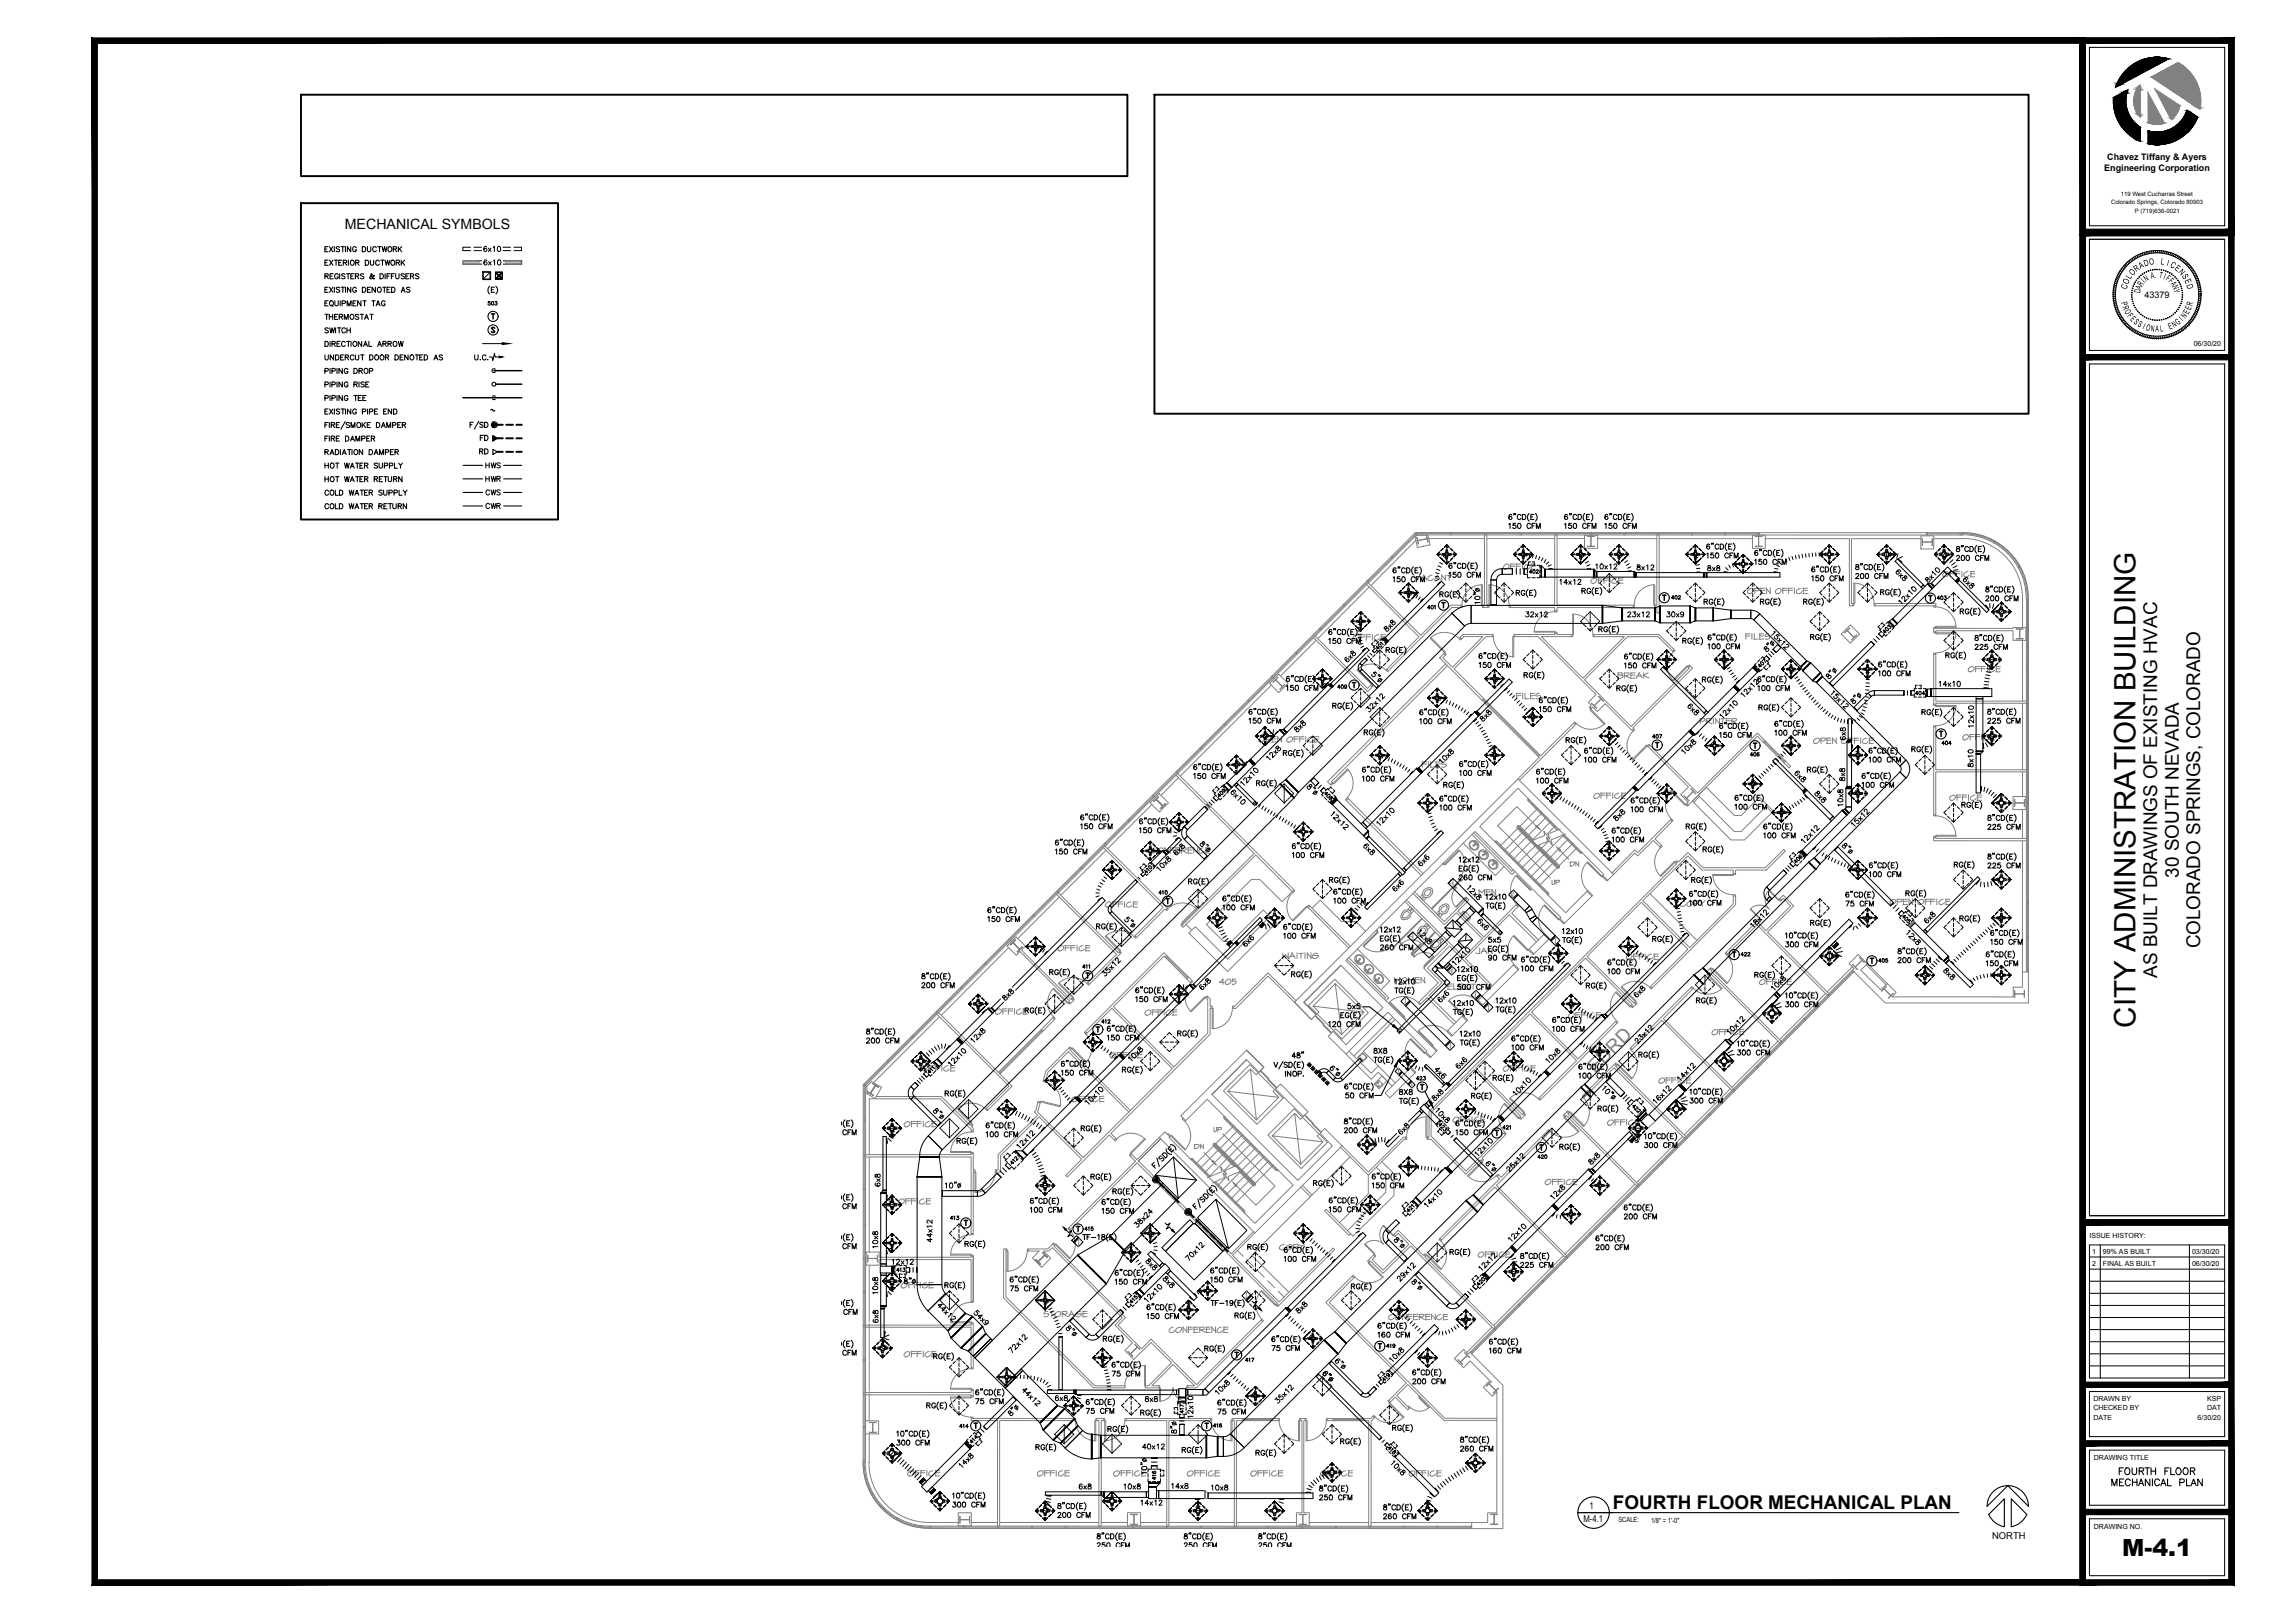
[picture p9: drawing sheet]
<svg xmlns="http://www.w3.org/2000/svg" width="1067mm" height="762mm" viewBox="0 0 1067 762" stroke-linecap="round" stroke-linejoin="round" font-family="sans-serif">
<defs><g id="words">
<text font-size="13.9" x="1003" y="482" transform="rotate(-90 1003 482)">CITY ADMINISTRATION BUILDING</text>
<text font-size="11.1" x="997" y="730">M-4.1</text>
<g font-size="8.9">
<text x="1023" y="412" transform="rotate(-90 1023 412)">30 SOUTH NEVADA</text>
<text x="1033" y="445" transform="rotate(-90 1033 445)">COLORADO SPRINGS, COLORADO</text>
<text x="1013" y="459" transform="rotate(-90 1013 459)">AS BUILT DRAWINGS OF EXISTING HVAC</text>
<text x="757" y="709">FOURTH FLOOR MECHANICAL PLAN</text>
</g>
<text font-size="8.9" fill="#808080" x="749" y="504" transform="rotate(-45 749 504)">EDRD</text>
<text font-size="6.7" x="162" y="108">MECHANICAL SYMBOLS</text>
<g font-size="6.6">
<text x="994" y="694">FOURTH FLOOR</text>
<text x="991" y="699">MECHANICAL PLAN</text>
</g>
<g font-size="5.7">
<text x="152" y="120">EXISTING DUCTWORK</text>
<text x="152" y="126">EXTERIOR DUCTWORK</text>
<text x="152" y="132">REGISTERS &amp; DIFFUSERS</text>
<text x="152" y="139">EXISTING DENOTED AS</text>
<text x="152" y="145">EQUIPMENT TAG</text>
<text x="152" y="151">THERMOSTAT</text>
<text x="152" y="158">SWITCH</text>
<text x="152" y="164">DIRECTIONAL ARROW</text>
<text x="152" y="170">UNDERCUT DOOR DENOTED AS</text>
<text x="222" y="170">U.C.</text>
<text x="152" y="177">PIPING DROP</text>
<text x="152" y="189">PIPING TEE</text>
<text x="152" y="196">EXISTING PIPE END</text>
<text x="152" y="208">FIRE DAMPER</text>
<text x="225" y="208">FD</text>
<text x="152" y="215">RADIATION DAMPER</text>
<text x="224" y="214">RD</text>
<text x="152" y="221">HOT WATER SUPPLY</text>
<text x="227" y="221">HWS</text>
<text x="152" y="228">HOT WATER RETURN</text>
<text x="227" y="227">HWR</text>
<text x="152" y="234">COLD WATER SUPPLY</text>
<text x="227" y="234">CWS</text>
<text x="227" y="240">CWR</text>
<text x="152" y="240">COLD WATER RETURN</text>
<text x="535" y="708">14x12</text>
</g>
<g font-size="4.9">
<text x="228" y="145">503</text>
<text x="717" y="271">402</text>
<text x="670" y="287">401</text>
<text x="784" y="283">402</text>
<text x="627" y="325">409</text>
<text x="775" y="348">407</text>
<text x="911" y="351">404</text>
<text x="821" y="356">406</text>
<text x="543" y="421">410</text>
<text x="508" y="456">411</text>
<text x="817" y="450">422</text>
<text x="881" y="453">405</text>
<text x="664" y="508">423</text>
<text x="445" y="574">413</text>
<text x="508" y="579">415</text>
<text x="420" y="598">413</text>
<text x="650" y="634">419</text>
<text x="584" y="641">417</text>
<text x="557" y="665" transform="rotate(-90 557 665)">417</text>
<text x="450" y="672">414</text>
<text x="569" y="671">416</text>
<text x="544" y="696" transform="rotate(-90 544 696)">416</text>
</g>
<g font-size="4.5">
<text x="1007" y="125" transform="rotate(-19 1007 125)">D</text>
<text x="1009" y="124" transform="rotate(-9 1009 124)">O</text>
<text x="1014" y="124" transform="rotate(9 1014 124)">L</text>
<text x="1017" y="125" transform="rotate(19 1017 125)">I</text>
<text x="1019" y="125" transform="rotate(28 1019 125)">C</text>
<text x="1000" y="131" transform="rotate(-57 1000 131)">L</text>
<text x="1001" y="130" transform="rotate(-47 1001 130)">O</text>
<text x="1003" y="128" transform="rotate(-38 1003 128)">R</text>
<text x="1005" y="126" transform="rotate(-28 1005 126)">A</text>
<text x="1010" y="131" transform="rotate(-12 1010 131)">A.</text>
<text x="1014" y="130" transform="rotate(11 1014 130)">T</text>
<text x="1016" y="131" transform="rotate(22 1016 131)">I</text>
<text x="1017" y="131" transform="rotate(33 1017 131)">F</text>
<text x="1021" y="126" transform="rotate(38 1021 126)">E</text>
<text x="1023" y="128" transform="rotate(47 1023 128)">N</text>
<text x="1026" y="132" transform="rotate(66 1026 132)">E</text>
<text x="999" y="136" transform="rotate(-76 999 136)">C</text>
<text x="999" y="134" transform="rotate(-66 999 134)">O</text>
<text x="1005" y="138" transform="rotate(-79 1005 138)">D</text>
<text x="1005" y="136" transform="rotate(-67 1005 136)">A</text>
<text x="1006" y="135" transform="rotate(-57 1006 135)">R</text>
<text x="1007" y="133" transform="rotate(-45 1007 133)">I</text>
<text x="1008" y="132" transform="rotate(-34 1008 132)">N</text>
<text x="1018" y="132" transform="rotate(45 1018 132)">F</text>
<text x="1020" y="135" transform="rotate(67 1020 135)">N</text>
<text x="1020" y="136" transform="rotate(79 1020 136)">Y</text>
<text x="1027" y="134" transform="rotate(76 1027 134)">D</text>
<text x="996" y="142" transform="rotate(75 996 142)">P</text>
<text x="1029" y="144" transform="rotate(-75 1029 144)">R</text>
<text x="996" y="144" transform="rotate(68 996 144)">R</text>
<text x="997" y="146" transform="rotate(60 997 146)">O</text>
<text x="999" y="148" transform="rotate(52 999 148)">F</text>
<text x="1026" y="150" transform="rotate(-52 1026 150)">N</text>
<text x="1027" y="148" transform="rotate(-60 1027 148)">E</text>
<text x="1029" y="146" transform="rotate(-68 1029 146)">E</text>
<text x="1000" y="150" transform="rotate(46 1000 150)">E</text>
<text x="1002" y="152" transform="rotate(38 1002 152)">S</text>
<text x="1006" y="154" transform="rotate(22 1006 154)">I</text>
<text x="1007" y="155" transform="rotate(15 1007 155)">O</text>
<text x="1010" y="156" transform="rotate(8 1010 156)">N</text>
<text x="1012" y="156">A</text>
<text x="1014" y="156" transform="rotate(-7 1014 156)">L</text>
<text x="1019" y="155" transform="rotate(-22 1019 155)">E</text>
<text x="1021" y="154" transform="rotate(-30 1021 154)">N</text>
<text x="1023" y="153" transform="rotate(-38 1023 153)">G</text>
<text x="1025" y="151" transform="rotate(-45 1025 151)">I</text>
</g>
<g font-size="4.4">
<text x="909" y="283">403</text>
<text x="899" y="327">404</text>
<text x="516" y="482">412</text>
<text x="705" y="531">421</text>
<text x="721" y="545">420</text>
<text x="746" y="708">1</text>
<text x="744" y="715">M-4.1</text>
<text x="935" y="723">NORTH</text>
</g>
<text font-size="4.3" x="1007" y="140">43379</text>
<g font-size="4.2">
<text x="989" y="75">Chavez Tiffany &amp; Ayers</text>
<text x="988" y="80">Engineering Corporation</text>
</g>
<g font-size="3.3">
<text x="1030" y="163">06/30/20</text>
<text x="981" y="581">ISSUE HISTORY:</text>
<text x="982" y="589">1</text>
<text x="987" y="589">99% AS BUILT</text>
<text x="1029" y="589">03/30/20</text>
<text x="982" y="594">2</text>
<text x="987" y="594">FINAL AS BUILT</text>
<text x="1029" y="594">06/30/20</text>
<text x="983" y="658">DRAWN BY</text>
<text x="1036" y="658">KSP</text>
<text x="983" y="662">CHECKED BY</text>
<text x="1036" y="662">DAT</text>
<text x="983" y="667">DATE</text>
<text x="1032" y="667">6/30/20</text>
<text x="983" y="686">DRAWING TITLE</text>
<text x="760" y="715">SCALE:</text>
<text x="775" y="715">1/8&quot; = 1'-0&quot;</text>
<text x="983" y="718">DRAWING NO.</text>
</g>
<g font-size="2.8">
<text x="991" y="96">Colorado Springs, Colorado 80903</text>
<text x="996" y="92">119 West Cucharras Street</text>
<text x="1002" y="100">P (719)636-0021</text>
</g>
</g></defs>
<g fill="none" stroke="#808080" stroke-width=".47">
<path d="M218 122h7v2h-7zM218 122v1M220 122l-2 2M221 122l-2 2M222 122l-2 2M223 122l-1 2M224 122l-1 2M225 123l-1 1M238 122h7v2h-7zM238 122v1M239 122l-1 2M241 122l-2 2"/>
<path d="M242 122l-2 2M243 122l-2 2M244 122l-1 2M245 123l-1 1M664 252l1-1h6v5l-5 1zM664 250l1 1M665 251l-11 10M665 254l-21 21M665 250v1M665 251h16M665 252h.1M665 252l1 3v-1"/>
<path d="M665 252l1 2M666 254h.1M666 251l-1 1M666 255h.1M670 251v2M670 251h.1M670 251v3M670 253h.1M670 253l-4 1 4-1M670 253v1M670 254h.1M671 253h26"/>
<path d="M681 250v1M681 251h16M697 251v33v1h2v-1h-1v-33M697 250v1M698 251h16M698 250v1M698 253h32M714 250v1M714 251h16M730 251v33h-21v1h21v2h1v-2h36v-1h-36v-33M730 250v1M731 251h16"/>
<path d="M731 250v1M731 253h13M744 251h6v6h-6zM745 252h.1M745 256h.1M745 252h2M747 250v1M747 256h2M747 252h.1M747 252v4l-2 1 4-1M747 251h16M748 252h-3"/>
<path d="M748 256h1M749 252h-2M750 253h28M763 250v1M763 251h15M778 251v33h-1l1 4h1v-37M778 250v1M779 251h15M779 250v1M779 253h44M794 250v1M795 251h15"/>
<path d="M795 250v1M810 250v1M810 251h16M823 251h6v6h-6zM824 252h3M824 256h.1M824 252h2M826 250v1M826 252h.1M826 256h.1M826 256l-2 1 3-1M826 252v4"/>
<path d="M826 252h1M826 256h1M826 250h-161l-260 259v178M826 251h-161l-259 259v176h-1M826 250h79v1h-79zM827 252h.1M827 256h.1M829 253h39v31h2v-1h-1v-30h33M902 252h6v6h-6zM902 253h1M903 256h-1M903 254h4"/>
<path d="M903 253v3M905 251h17M905 250h15M905 251h15M905 250v1M907 254h.1M907 255h.1M907 255h-4M907 253h.1M907 255v1M907 254v-1v3M908 253h14"/>
<path d="M921 251l8 1 7 2M921 250v1M922 253a28 28 0 0 1 28 28M922 251a30 30 0 0 1 29 30M922 250a31 31 0 0 1 30 31M922 250h-2v1M937 254l-1 1M937 255l6 4 5 7M642 273h1M642 273l-11 11M642 272l1 1M642 274l25 24 14-14h5v1h-4l-30 30-1-1 15-15-24-25"/>
<path d="M643 276l-24 24M653 261l1 1M654 262l-11 11M654 261v1M664 270l1 3M667 270l-2 3M668 270l2 2M669 270l-2 3M670 271l-3 1M672 270l-1 1v1l1 1 1-1M675 270l1 2M675 270l-1 3"/>
<path d="M676 271l-2 1M677 270l2 2M677 270v3M679 270v2M680 270v3M682 270h-3M696 275v9l1 1M699 275a10 10 0 0 1 10 9M699 275v9M700 275v9l-1 1M707 265h1a1.4 1.4 0 0 1 0 2 1.4 1.4 0 0 1-2-1zM709 265h2"/>
<path d="M709 265v2M711 266h-2M712 265h2M712 265v2M714 266h-2M715 265v2M718 265h-2v2h1l1-1M719 265h2M719 265v2M748 272h2a1.4 1.4 0 0 1-1 2 1.4 1.4 0 0 1-2-1zM751 271v3M752 271h-2"/>
<path d="M752 272h-2M753 271v3M755 271h-2M755 272h-2M756 271v3M759 271l-1 1-1 1 1 1 1-1M760 271v3M762 271h-2M762 272h-2M762 274h-2M776 275v9l1 1M777 275a10 10 0 0 0-10 9"/>
<path d="M777 275v9M821 277l1-1 1 1a1.6 1.6 0 0 1-1 1 1.6 1.6 0 0 1-1 0zM824 276h2v1h-2M824 276v3M827 276v3M829 276h-2M829 277h-2M829 279h-2M829 276l2 3M829 276v3M831 276v3M834 277l1-1 1 1a1.4 1.4 0 0 1 0 1 1.4 1.4 0 0 1-2 0z"/>
<path d="M837 276v3M839 276h-2M839 277h-2M840 276v3M842 276h-2M842 277h-2M843 276v3M845 276l-1 1v1l1 1 1-1M847 276v3M849 276h-2M849 277h-2M849 279h-2"/>
<path d="M871 274v9l-1 1M912 269a1.6 1.6 0 0 1 3 0 1.4 1.4 0 0 1-1 2 1.4 1.4 0 0 1-2-1zM916 268h2M916 269h2M916 268v3M918 268h2M918 269h2M918 268v3M921 268v3M924 268l-2 1v2h1l2-1M925 268h2M925 269h2"/>
<path d="M925 271h2M925 268v3M948 266l3 7 1 8M948 266h-1M949 266l-1 1M618 299l24 24 2-1-2 3-25-26M619 295l1 1M620 296l-11 10M620 295l1 1M631 284v1M631 284l-11 11M631 283l1 1"/>
<path d="M636 298h1a1.4 1.4 0 0 1 0 2 1.4 1.4 0 0 1-2-1zM639 298h2M639 298v3M641 299h-2M641 298h3M642 298v3M644 299h-3M644 298v3M647 298h-1l-1 2 2 1 1-1M648 298h3M649 298v3M651 299h-3"/>
<path d="M671 300a10 10 0 0 1 14 0M672 300l6 6v1M672 299l7 7v2M685 299v1h1M686 284h1v1h-1M686 284a10 10 0 0 1 10-9v9h1M701 298v1M701 299a10 10 0 0 0 10 9v-9M709 284v1M711 298h19v-1h1v1h7v1h-14l19 19 20-19h-15v-1h31l7 7-1 1-6-7h-15l-20 20 22 22 27-27v-1h1l1 1-28 28-1 1-12-13-4 4-2-2-1 1v-1v-1l-1-1 3-4-27-27h-11zM711 298l-1 1v9M721 296h9l1 1"/>
<path d="M721 297h9M730 287a10 10 0 0 0-10 10M730 287h1M738 288a10 10 0 0 1 10 10M738 288v10M739 288v10l-1 1M748 298v1M767 284v1M820 297v3M822 298h-2M822 299h-2M823 297v3"/>
<path d="M824 297v3M826 297v3M828 298h-2M828 299h-2M830 298h-1v1h2a1.2 1.2 0 0 1-1 1 1.2 1.2 0 0 1-1 0M865 298l4-5 4 5-4 4zM866 297h.1M867 296h.1M867 296l-1 1M867 296l1-1-2 2M867 296l4 3 1-1-3 2 1-1zM870 299h.1"/>
<path d="M870 299h1M872 298h.1M880 283a10 10 0 0 0-10-9v9M881 283h28v1h-28zM881 283h-1v1h1M908 295h43v6h-6v-5h-36v1h-1zM908 284v1h1v-1M908 297l1 1h10M909 285a10 10 0 0 1 9 9M909 297h10M918 297a10 10 0 0 1-9 10M919 294h-10l-1 1"/>
<path d="M919 295h-10M947 300h3M947 295h3M947 295h.1M947 300h.1M947 300h1M948 295h-1M948 300h.1M948 295v5M950 281v14M950 300h.1M950 295h.1"/>
<path d="M950 295h-2v5h2M952 297h.1M952 298h.1M952 281v1M952 282v15M952 298v15M952 282l-1 174M952 282v174M597 318h1M597 318l-10 11M597 317l1 1M599 319h.1"/>
<path d="M599 319l-1 1M599 319l3 3M600 318h.1M600 318l-1 1 3 3 1-1-2 3 1-2M600 318l-2 2M608 306l1 1M609 307l-11 11M609 306v1M618 301l-17 16M638 314l6 7v1M651 300l-3 1M651 315a10 10 0 0 0-14 0l7 6v1"/>
<path d="M651 314v1h1M676 309l2-2 1 1-2 1 5 4 14-14h-9l-1 1-1-1 2-1h14v1h-3l-15 15 14 14-1 1zM679 312l-56 55 2 1M680 313l-55 54h1M760 317h2l-1 1h-1M760 316h1h1l-1 1M760 316v2M763 316h2v1h-2l2 1M763 316v2M766 317h2M766 316v2M768 316h-2"/>
<path d="M768 318h-2M770 316l1 2M770 316l-2 2M771 317h-2M772 316v2M774 316l-2 1 2 1M786 306a10 10 0 0 0 0 14M786 305h1l-1 1h-1M793 313h-1l-6 7M794 313h-2l-7 6M826 300h-2M828 300h-2"/>
<path d="M908 307h1M925 313h2a1.4 1.4 0 0 1-1 2 1.4 1.4 0 0 1-2-1zM928 313h2M928 314h2M928 313v2M930 313h2M930 314h2M930 313v2M933 313v2M936 313l-2 1v1h1h2M937 313h2M937 314h2"/>
<path d="M937 315h2M937 313v2M950 301v28M952 314h.1M952 313h.1M952 314v15M575 340h1M586 329l1 1M586 329l-11 11M586 328l1 1M596 321l4-4 5 4-5 4zM597 322l-43 42"/>
<path d="M598 320h.1M602 322h.1M603 321h.1M696 329l26 26M696 328l27 27M697 328l26 26M712 326h2M712 325v3M714 327h-2M715 325v3M716 328h2M716 325v3"/>
<path d="M719 326h2M719 325v3h2M721 327h-2M723 326h-2v1h2a1.2 1.2 0 0 1 0 1 1.2 1.2 0 0 1-2 0M739 339l1 1M740 340a10 10 0 0 0 14 0M747 332v1l6 7M747 333l7 7M747 330l3 3-1-2M747 330h.1M747 330l2 1M749 331h.1"/>
<path d="M749 332h.1M751 327h.1M752 328l-1-1 2 2-1-1M752 328h.1M752 328l-3 3M753 329h.1M798 338h3l-1 1-2-1M798 337v3M801 338l2-1v1h-2l3 2M801 337v3M805 337v3M806 337v3"/>
<path d="M807 337v3l-2-3M809 338v2M810 337l-2 1M810 337h3M810 338h3M810 340h3M811 337v3M813 338l2-1v1h-2l3 2M813 337v3M908 331h1v1h10M909 331h10M918 331a10 10 0 0 1-9 10"/>
<path d="M950 330v31M951 329h-42v-22h-1v24h1v-1h42M951 329h1M951 330h1M952 330v15M563 351l1 1M564 352l-11 10M564 351v1M575 340v1M575 340l-11 11M591 347l2-1h1a1.4 1.4 0 0 1-1 2 1.4 1.4 0 0 1-2-1zM594 346h3l-1 1h-2"/>
<path d="M595 346v2M597 347h2M597 346v2M599 346h-2M599 348h-2M600 346l2 2M600 346v2M602 346v2M605 346h2a1.4 1.4 0 0 1-1 2 1.4 1.4 0 0 1-2-1zM607 347h3M608 346v2M610 346h-3"/>
<path d="M610 347h2M610 346v2M612 346h-2M613 346v2M616 346h-1l-1 2h1h2M617 347h2M617 346v2M619 346h-2M619 348h-2M668 358v2M670 358h-2M670 359h-2"/>
<path d="M671 358v2M672 358v2M674 358v2M676 358h-2M676 359h-2M679 358h-2v1h2a1.2 1.2 0 0 1-1 1 1.2 1.2 0 0 1-1 0M767 343a10 10 0 0 0 0 14M767 342v1h-1M774 351l1-1 22 22 28-28 4 4h-1l-3-2-32 32-1-1h1l-4-4 4-3zM774 351v-1l-7 7M775 350h-2l-7 7M828 348l10 10"/>
<path d="M829 348l9 9M829 348l-1 1M838 358v-1l3 3-1 1zM838 357l-1 1M852 347h1h1a1.4 1.4 0 0 1-1 2 1.4 1.4 0 0 1-2-1zM855 347h2l-1 1-1-1M855 347v2M858 346v3M860 349h-2M860 347h-2M860 347l-2 1M860 347l2 2"/>
<path d="M860 346v3M862 346v3M865 347h1h1a1.4 1.4 0 0 1 0 2 1.4 1.4 0 0 1-2-1zM868 346v3M870 347h-2M870 347l-2 1M871 346v3M873 347h-2M873 347l-2 1M874 346v3M877 347h-2l-1 1 2 1 1-1M878 346v3"/>
<path d="M880 347l-2 1M880 347h-2M880 349h-2M908 341h1M922 345h2a1.4 1.4 0 0 1-1 2 1.4 1.4 0 0 1-1-1zM925 345v2M927 345h-2M927 346h-2M928 345v2M930 346h-2M930 345h-2M930 345v2"/>
<path d="M933 345l-1 1-1 1h2l1-1M935 345v2h2M937 345h-2M937 346h-2M951 345h1M951 346h1M952 346v15M541 378l-21 20M541 374h1M541 374l-11 11M541 373l1 1M542 376h.1"/>
<path d="M542 376l1-1-1 1M543 375h.1M543 375l3 3-3-3M543 375l1-1-1 1M543 375l3 3 1-1-1 1zM544 374h.1M544 374l-2 2zM544 373l5 4-5 4-4-4zM545 380h.1M545 380l2-3zM546 378v1M546 379l-1 1 1-1"/>
<path d="M546 378h.1M547 377h.1M552 362l1 1M552 363l-10 11M553 363l55 55-1 1-17-18-34 34h-1l34-34-37-37M553 365l-8 8M626 367l-1 1M632 376l35 35M633 361a10 10 0 0 1 0 13M633 361l-7 7v-1M633 361l-7 7-1 1v-1M633 375h-1v1"/>
<path d="M633 375l35 35M633 375l-1 1M674 360h-2M676 360h-2M713 366l10-10-1-1 1-1v1l16-16 1 1-27 26M718 375v1M718 375h-1l1 1 13 14M718 376l14 14M722 379v1M749 373l1-1 1 1a1.5 1.5 0 0 1-1 2 1.5 1.5 0 0 1-2-1zM752 372v3M754 372h-2"/>
<path d="M754 373h-2M754 372v3M756 372h-2M756 373h-2M757 372v3M760 372l-1 1-1 1 1 1 2-1M761 372v3M763 372h-2M763 373h-2M763 375h-2M785 371l6 7 1-1M791 374h.1"/>
<path d="M792 375h.1M792 375l-1-1 2 2M793 378h-1l-7-7a9 9 0 0 0 0 13M793 376h.1M794 370h.1M794 370l2 3-1-1M794 370l1 1M795 376l6-6 13 13h4l8-9 7 7-14 13h-6zM795 371h.1M795 372l-3 3 1 1M795 372l-3 3M796 373h.1"/>
<path d="M797 373l17 17h4l12-12M798 374l-3 3M829 379l3 2M916 374l1-1 1 1a1.4 1.4 0 0 1-1 2 1.4 1.4 0 0 1-2-1zM919 373v3M921 373h-2M921 374h-2M921 373v3M923 373h-2M923 374h-2M924 373v3M927 373l-2 1v1l2 1 1-1"/>
<path d="M928 373v3h2M930 373h-2M930 374h-2M945 374h6v6h-6zM946 375h.1M946 378v1M946 375v4v-2M946 377h.1M946 375v2h4l1-2-1 3M946 377h4M950 362v12M950 377h.1"/>
<path d="M950 377v2M951 377h1M951 361h1M952 361v16M952 377v16M952 361h-43v-20h-1v42h1v-21h42M519 396v1M519 397l29 29-1 1-13 13-1-1 13-13-28-28M519 396l-11 11M519 396h1M519 399l-21 21M530 385v1"/>
<path d="M530 385l-11 11M530 385h1M542 398l-1 1v1l1 1 1-1M544 398h2a1.4 1.4 0 0 1-1 2 1.4 1.4 0 0 1-2-1zM547 398l2 3M547 398v3M549 398v3M549 399h2M550 398v3M551 398h-2M552 399h2M552 398v3"/>
<path d="M554 398h-2M555 398h2v1h-2l2 2M555 398v3M558 399h2M558 398v3h2M560 398h-2M560 398l2 3v-3M561 398v3M565 398h-1l-1 2 1 1 2-1M566 399h2M566 398v3M568 398h-2"/>
<path d="M685 399a10 10 0 0 1 0 13M687 396l15 15 4-4M690 397h.1M690 397a1.8 1.8 0 0 0 2 2 1.8 1.8 0 0 0 2-1M690 396v1M690 395h2l1 1M691 392l19 19 1-2M692 391l18 18 1-1M693 396l-1 1 1-1M693 399a2.4 2.4 0 0 1-3-2 2.4 2.4 0 0 1 2-3 2.4 2.4 0 0 1 2 4l-1 1M693 396l1 1M694 397v1"/>
<path d="M694 397h.1M695 400v1v1M695 400h2M696 399l-2 1v2M696 399a2.5 2.5 0 0 1 3 3M697 400h.1M702 395h1M702 395h.1M703 395h-1M703 395l24 25M703 395l24 24M704 397h.1"/>
<path d="M706 399h.1M712 389l19 18M712 389l-7 8M713 388v1M714 388a1 1 0 0 0-2 0 .8 .8 0 0 0 0 1M715 391l-8 8M715 390v1M717 393l-8 8M718 392l-1 1M719 395l-8 8M719 394v1M720 395l-7-7v1l18 18h1l-10-10"/>
<path d="M721 397l-8 8M721 388l-9-9-9 9 25 24M721 397h.1M721 380l-7 8 6 6M722 397l10 9 8-7M723 399l-8 8M724 382l-8 8M724 399h-1M724 382h.1M726 384l-8 8M726 384h.1M727 395l-3 3"/>
<path d="M728 386l-8 8M728 386h.1M730 388l-4 4M730 388h.1M733 389l-6 2 1 3-3-4v2l-6 3M733 399l4 4M734 392l8 8h1M734 392l-8 8M734 392l8 8M734 392h.1M735 391l-7 3 1 3-3-4 1 2-5 2M736 394l-8 8"/>
<path d="M736 394h.1M738 397l-8 7M739 396h-1M741 398h-1M780 398a10 10 0 0 0 0 13M780 397v1h-1M784 385l1-1 1 1-1 1M908 383h1M909 383a10 10 0 0 1 9 10M919 392h-10l-1 1M919 393h-10M950 395v61"/>
<path d="M950 380v14M951 394h-42v-1h-1v2h43M951 393h1M952 393v15M496 419l29 28 1 1-15 14v-1l13-13-28-28M496 419l-10 11M496 418l1 1M507 407l1 1M508 408l-11 11M508 407v1M552 401h2M566 401h2"/>
<path d="M607 419a10 10 0 0 0 0 13M608 418l-1 1-5 4-11-10h-3l-22 21 8 8h4l15-15 3 3M663 419l15 15 6-5 12 12-9 8-27-27M664 419l14 14 11-11h1l-5 6 12 12 15-15 1 1-3 3 12 12M668 420l-1 1 1 2 2-2M670 418a1.4 1.4 0 0 0-1 1 1.4 1.4 0 0 0 1 2 1.4 1.4 0 0 0 2-2M671 418h-1M671 418h1M672 418h-1M672 418v1M678 405v1zM678 406l7-7-6 7z"/>
<path d="M680 415h1M681 415h1M682 412v1M682 414h.1M682 415v1M682 416v1M683 416l1 1zM684 417a6 6 0 0 0-1 9M685 413l1 1zM685 413l1 1-14 13zM695 402a2.3 2.3 0 0 0 2 2 2.3 2.3 0 0 0 2-2M695 418v2"/>
<path d="M697 418v2M697 418l-1 1-2-1M698 401h.1M698 418v2h2M698 401a1.6 1.6 0 0 1-1 3 1.6 1.6 0 0 1-2-2M698 401l-1-1v1h1M699 406h.1M699 406l2 2h1M700 407l2 1M700 418h-2M700 419h-2M700 404l-1 1 1 2"/>
<path d="M700 418l2 2M701 418v2M701 404l2 1M701 404h-1M702 405l-2-1-1 2M702 405l-1 1 1-1M702 405l1 1M702 418v2M703 407h-1M703 406v1M703 406h.1M703 405v2l-1 1"/>
<path d="M709 401l-1 1M711 419l-1 1M711 403l-1 1M711 418v1M712 411a10 10 0 0 0 0 13M712 411l7 7zM713 405l-1 1M715 407l-1 1M717 409l-1 1M719 412h.1M721 414h.1M723 416h.1"/>
<path d="M725 401l-8 8M726 400l-1 1M727 419v1M727 403l-8 8M728 403h-1M729 406l-8 7M730 405h-1M730 413v2h-1v-2M730 413l2 1h-2M731 413v2M731 407l-8 8M732 407l-19-19 19 19"/>
<path d="M732 407h-1M732 406a.8 .8 0 0 1 0 1 .8 .8 0 0 1-1 0M737 405h2l-1 2h-1M737 405v2M740 405l1 2M740 405v2M741 405v2M742 400h1M743 400h.1M745 405a10 10 0 0 0 0 13M745 418h1l2 2-1 1M745 405h1l6 6z"/>
<path d="M753 411h-1l3 3v-1M757 410l11-11 1 1 15-15 1 1-8 8 3 3-1 1-3-3-7 7-1-2-10 11-45-45-105 105-13-13-15 15h-1v-1l16-15 14 13M758 411l-3 2-2-2-40-41-18 18 40 41 10-11 2 3-12 12-3-2h1l-40-41-61 61 42 43-2 2-2-2-18-19-20 20M775 420l22 21M787 405l1-1v1l5-5 7 7h29l9-8v1l-9 8h-14v2h-1v-2h-15l-6-6-22 21 22 22 21-21v-3h1v4l-39 39-1-1 18-17-22-22-26 25 22 22h1l-1 2-1-1-22-22-25 25 22 22 18-17-36 36v-1l17-17-22-22-25 25 22 22 1 1-2 1v-1l-22-22-20 20v11l16 17 18-18 1 1-11 11-1 1-7 6-16-16h-1v-1v-12l116-116zM787 405l-7 7M788 404h-2l-6 7M804 411a10 10 0 0 0 10 9M814 410v1h-10M815 410l-1 1h-10M830 418a6 6 0 0 0 1 9 6 6 0 0 0-9 0M831 418l4 4z"/>
<path d="M951 408h1M951 409h1M952 409v15M485 430h1M485 430l-11 11M485 429l1 1M497 421l-19 20M519 439l7 7v2M520 424h2a1.4 1.4 0 0 1-1 2 1.4 1.4 0 0 1-2-1zM522 423h2M522 424h2M523 423v3"/>
<path d="M525 423h2M525 424h2M525 423v3M528 423v3M531 423l-1 1-1 1 1 1 1-1M532 423h2M532 424h2M532 426h2M532 423v3M532 440a10 10 0 0 0-13 0l7 7h-1M533 439v1v1l1-1M548 426l1 1-1 1-1-1"/>
<path d="M548 427a10 10 0 0 1 14 0M557 434l3 3M558 438l3-3 15 15 20-20 3 3-23 23zM562 427l-7 6-1 1 1 1M562 427l-7 7h1M614 426l-7 6M615 425h-1l-7 7M616 426l4-3 10 10h7l4 4M646 437h1h-1zM658 429a1.7 1.7 0 0 0 0 2 1.7 1.7 0 0 0 2 1M658 429l1-2h2l2 1-1 2-2 2M660 423l20 20-12 12 7 6-9 9 1 1 3-3 13 13"/>
<path d="M661 431a1.4 1.4 0 0 0 1-2 1.4 1.4 0 0 0-2-1 1.4 1.4 0 0 0-1 1v2h2M661 427l1-1 2 2-1 1M661 440h1M662 427h1M662 440h1M663 426v1M663 427h-1M663 427h.1M663 438h.1M663 439v1M666 438l1 1M666 438a1.9 1.9 0 0 1 1-2 1.9 1.9 0 0 1 2 0v2l-2 1"/>
<path d="M667 422h1M668 421v1M668 420a2.5 2.5 0 0 1 2-3 2.5 2.5 0 0 1 3 1l-2 3h-2M668 420l2 1M668 435l2-1 2 1-2 2M670 436l-1-1a2.8 2.8 0 0 0-3 1 2.8 2.8 0 0 0 1 4M670 436a3 3 0 0 1-3 3M670 434l1 1M671 434l-1 1M671 435h-1M674 437v1l-11 10zM675 429l1 1"/>
<path d="M676 429l-1 1 1-1M676 428l1 1M676 426v2l-2 1 2 2 2-2M677 426a1.3 1.3 0 0 0 0 2 1.3 1.3 0 0 0 2-1M677 426a1.3 1.3 0 0 1 1-1 1.3 1.3 0 0 1 1 1v1M677 425l-1 1M678 424l2 1v1M678 425h-1M680 428l-1 1h-2M680 425v3M683 426l5-5 1 1-1-1zM686 429l1-1h1l-1 1 2 2h1h1l-2 1z"/>
<path d="M687 428l2 1M689 429l1 2M703 438h1M704 437v1M704 438v1M710 421v1M710 420v1M710 439a10 10 0 0 0 1 14M711 439l7 7h-1l-6-6zM712 425v-1l1 1v1M725 425a10 10 0 0 0 0 13M725 439l2 2-7 7-2-2z"/>
<path d="M725 439v-1l3 3h-1M725 425l7 7-7-7zM727 420h.1M731 440h.1M732 431v1l2 2 1-1M791 423l-2 1v1l1 1 2-1M792 424l2-1h1a1.5 1.5 0 0 1-1 2 1.5 1.5 0 0 1-2 0zM795 423h3l-1 1h-2M796 423v3M799 424v2M801 423l-2 1-1-1M814 421v-1h1v1"/>
<path d="M822 427l4 4zM826 432v-1l1 1M836 422h-1l1 1M888 423l1-1 1 1a1.6 1.6 0 0 1-1 1 1.6 1.6 0 0 1-2 0zM891 423h2v-1h-2v3M894 422v3h2M896 422h-2M896 423h-2M896 422l2 3M896 422v3M897 435l2-2-2 2M898 422v3"/>
<path d="M899 433l-3 2 3-2M899 433l-2 2M899 433l-3 2h1M901 423l1-1 1 1a1.5 1.5 0 0 1 0 1 1.5 1.5 0 0 1-2 0zM904 422v3M906 422h-2M906 423h-2M907 422v3M909 422h-3M909 423h-3M909 422v3M912 422l-1 1-1 1 2 1 1-1"/>
<path d="M914 422v3M916 423h-3M916 425h-3M916 422h-3M951 424h1M951 425h1M952 425v15M462 452l1 1M463 453l-11 11M463 452v1M473 444l4-4 4 4-1 2 23 23 1 1-1 1-1-1-23-23-2 2zM474 445l-32 32"/>
<path d="M474 441v1M474 441l-11 11M474 441h1M474 444h.1M475 443h1M476 443l3 3-3-3M476 442h.1M476 442l1-1-1 1 3 4zM477 441h.1M477 441l-3 3zM478 447l2-2zM478 447h.1"/>
<path d="M479 446h.1M479 446l-1 1 1-1M480 445h.1M497 445a1.6 1.6 0 0 1 2-1 1.4 1.4 0 0 1 0 2 1.4 1.4 0 0 1-2-1zM500 444h2M500 444v2M502 445h-2M503 444h2M503 444v2M505 445h-2M506 444v2M509 444h-2v2h1h1"/>
<path d="M510 444h2M510 446h2M510 444v2M512 445h-2M547 447l1 2h-1l-24 24 28 28 16-16v-16h-1l1-1 1 1v3h1v1h-1v13l-46 46 2 3h-1l-2-2-20 20-1-1 8-8-20-20-18 19v7h-2v-1h1v-7l18-18-1-2v-1l1-3h1l-1 4 22 22 41-42-28-29-12 12v-1zM547 449l10 11M548 449l10 10M548 449l9 10M548 449v1M557 460l1-1 2 1-1 1zM558 458l-1 1M574 460v2"/>
<path d="M574 460l-2 1h3M579 460h1M579 460v1M602 447v3M605 447v3M605 450l-1-2-2 2M607 447l1 3M607 447l-2 3M608 449h-2M609 447v3M611 448v2M612 448h-2"/>
<path d="M613 447v3M616 447v3M616 450l-2-3v3M619 448h-2l-1 1v1a1.8 1.8 0 0 0 3-1h-2M630 453l19 20-17 17-6-6-2 3 20 20 3-4 7 7M630 453l-18 18 18-18M633 450l18 18-1 1M633 450l19 18-1 2M634 444l-19-19-1 1 19 19M637 451h1v1l-1-1M637 445l16 16-5 4M638 452h1"/>
<path d="M639 452h.1M640 444l7-7v1l-7 6zM640 450a1.6 1.6 0 0 0-2-2 1.6 1.6 0 0 0-1 3M640 450v1M640 451v1M640 452a2.4 2.4 0 0 0-1-4 2.4 2.4 0 0 0-3 3 2.4 2.4 0 0 0 3 2l2-1M641 455h.1M641 455l1 1M642 453a2.4 2.4 0 0 0-1 2 2.4 2.4 0 0 0 2 2M642 453h1l2 2M642 453l-1 2M642 456l1-1-1 1"/>
<path d="M642 456l1 1M643 456v1M643 457h.1M644 453a2.1 2.1 0 0 1 1 2 2.1 2.1 0 0 1-2 2M644 453h-2M645 455l-1 1-1 1M646 459v1M648 458l1 1M648 458h-2v1M648 458l1 1v2M648 457a2.3 2.3 0 0 0-3 3 2.3 2.3 0 0 0 3 2M649 459v1"/>
<path d="M654 444a10 10 0 0 1-14 0M654 444l1 1zM654 444l14-13zM655 459v2M657 442l1 1zM657 459v2M658 460a1.5 1.5 0 0 1 2-1 1.4 1.4 0 0 1 0 2 1.4 1.4 0 0 1-2-1zM661 459l2 1 1-1M661 459v2M663 448l1 1zM663 440v1M663 441v1"/>
<path d="M664 459v2M664 459h2M664 460h2M665 459v2M667 443a6 6 0 0 0-9 0M667 459l2 2M667 443l-4 4zM667 459v2M669 459v2M669 454v-1l4-4-4 5M672 445l1 1h1M672 444v1"/>
<path d="M673 445h1M673 444v1M673 449a6 6 0 0 0-9 0M674 442a1.4 1.4 0 0 1 2 1 1.4 1.4 0 0 1-2 2M674 442l-1 2M675 441l1-1 2 2-1 1M675 441h-2l-1 3M675 441l2 1-1 2-2 2M676 441h1h-1M677 440v1M681 456h-1M682 457v1"/>
<path d="M682 456v1M682 456h-1M682 455v1M682 454h.1M695 445v3l-2-1M697 445l1 3M697 445l-2 3M698 447h-2M699 445v3M701 445v3l-2-3M711 453l2 2M718 446l2 2"/>
<path d="M721 442l-12-13-21 21 13 13M730 443v1M730 442v1M730 441h.1M764 449l1-1h1a1.3 1.3 0 0 1-1 2 1.3 1.3 0 0 1-1-1zM767 448h2M767 449h2M767 448v2M770 448h2M770 449h2M770 448v2M772 448v2"/>
<path d="M775 448h-1l-1 2h2h1M777 448h2M777 449h2M777 448v2h2M802 456v2l6 6M802 457l7 7a10 10 0 0 1-14 0M803 455h1l7 6M810 447v1h1M811 448a10 10 0 0 1 0 14l-7-7M829 460h3M830 460v2M832 460h2"/>
<path d="M832 460v2M835 460v2M838 460h-1l-1 2h1l2-1M839 460h2M839 460v2M868 452l4-4 5 4-3 3 9 10 3-3 4 4-2 2h57v-4h5v-8h2v15h-67l-15-16h1zM869 456l1 1M870 456l-11 11M870 455l-180 180M870 454l-12 12M870 453h.1M871 456l-180 180"/>
<path d="M871 454h.1M871 454l-1-1 2 2-1-1M872 455h.1M873 450h.1M873 450l2 2-1-1M873 450l1 1M874 451h.1M874 451l-3 3 3-3M875 452h.1M876 453l10 9M877 452l9 10M951 456h1"/>
<path d="M951 440h1M952 440v16M439 475l1 1M440 476l-11 11M440 475l1 1M441 475l34 35-11 11-1-1 11-10-34-34M441 477l-31 31M451 464l1 1M451 464l-11 11M451 463l1 1M468 475l1-1h1a1.4 1.4 0 0 1-1 2 1.4 1.4 0 0 1-2-1zM471 474v2"/>
<path d="M473 474h-2M473 475h-2M473 474v2M475 475h-2M475 474h-2M476 474v2M479 474l-2 1v1h2l1-1M480 474v2h2M482 475h-2M482 474h-2M494 478l1-1v1v1M495 464l6 7h2"/>
<path d="M497 462l7 6v1v1M502 470v1l-7-7a10 10 0 0 0 0 13M510 462a10 10 0 0 0-13 0l7 7h-1M511 461l-1 1 1 1v-1M538 475l1-1h1a1.4 1.4 0 0 1-1 2 1.4 1.4 0 0 1-1 0zM541 474v3M543 474h-2M543 475h-2M544 474v3M546 474h-2M546 475h-2M547 474v3"/>
<path d="M550 474l-2 1-1 1 2 1 1-1M551 474v3M553 474h-2M553 475h-2M553 477h-2M559 461a10 10 0 0 0 0 14l7-7v1M560 460v1l-1 1v-1M567 468h-1l-7 7M569 472l1 1v10M569 473v10M575 461l2-1h1a1.3 1.3 0 0 1-1 2 1.3 1.3 0 0 1-2-1zM579 461h1a1.2 1.2 0 0 1 0 1 1.2 1.2 0 0 1-1 0"/>
<path d="M579 473a10 10 0 0 1-10 10M579 472v1M614 472l13-12 15 15-12 13zM616 479l-8-8 8 8M617 472l2 3-1 1M617 477l5 4zM618 476l-6-5 6 5M618 476l-2 3M627 462l3 24 10-11-13-13-10 10 23 3M646 460h1v1l-1-1M647 461h1M649 460v1"/>
<path d="M650 461l-2 1M652 471l1-1 6 7zM653 470a10 10 0 0 1 13 1M654 478l-18 18M655 461l1-1 2 1M655 479l-15 15 7 6M659 478v-1l1 1v1M660 471v1M660 470v1M660 469v1M660 468v1M664 461h2"/>
<path d="M666 470v1l1 1v-1M680 462v3l2-1M680 470l7 6v1zM680 470a10 10 0 0 1 14 0M682 462h-2M682 463h-2M683 462v3M684 464l-2 1M685 462v3M687 477l2 2M687 462h-2M687 463h-2"/>
<path d="M687 464l-2 1M690 462h-2v2l1 1 1-1M691 462h2M692 462v3M693 468v1M693 467v1M693 466v1M693 465v1M694 470l17-17 2 2-17 17zM694 470l2 2M699 475h.1M699 473v1"/>
<path d="M699 472v1M699 471v1M700 464l-19-20-11 11 7 6-6 6 13 13M737 476h2a1.4 1.4 0 0 1-1 2 1.4 1.4 0 0 1-2-1zM740 476h2M740 475v3M742 475l-2 1M742 476l2 1M743 475v3M744 475l-2 1M745 475v3M748 476h-1l-1 1 2 1 1-1"/>
<path d="M749 477h2M750 475v3M751 475l-2 1M751 478h-2M759 480v-1l1 1h-1M759 466l6 7h2M762 463l6 7 1 1h-1M766 472l-7-6a10 10 0 0 0 0 13M775 464a10 10 0 0 0-14 0l7 6-1 1M775 463v1h1M794 464v-1l1 1M827 460h2a1.4 1.4 0 0 1-1 2 1.4 1.4 0 0 1-2-1z"/>
<path d="M829 461h3M832 461h2M839 461h2M839 462h2M847 478l1 1M847 479l-10 10M857 466l-21 22M858 467l1 1M859 467l-11 11M859 467h.1M859 466l-29-28 12-13-5-5-1 2v1l1-1 4 3-12 12-3-4 1-1h-1l-16 15 1 1 14-14 33 33M885 464h-1"/>
<path d="M885 464l3 3M885 464h.1M886 463h.1M886 463l-1 1 3 3 1-1-2 3 1-1M886 463l-3 2 2-1M887 468h.1M888 467v1M888 467h.1M946 465h.1M946 468h.1M946 466h.1M946 467h.1"/>
<path d="M946 466v-1v3v-1h4l1 1v-3l-1 1M946 467h4M950 467h.1M950 466h.1M417 498v1M417 498l-11 11M417 498h1M428 487h1M428 487l-11 11M428 486l1 1M489 484h.1M489 483l1 1 5-5-1-1-25 25"/>
<path d="M489 484l-19 19M490 484l-20 20M502 492h2l6 7M503 493v-1l7 7M509 485l1 1M510 484l-1 1 1 1v-1M510 485a10 10 0 0 1 0 14M521 495l2-1 1 1a1.4 1.4 0 0 1-1 1 1.4 1.4 0 0 1-2 0zM527 494h-2v3M527 495h-2M527 494v3M529 494h-2"/>
<path d="M529 495h-2M530 494v3M533 494l-1 1-1 1 1 1 2-1M534 494v3M536 494h-2M536 495h-2M536 497h-2M585 493l-31 31 3 2 10-10 40 40-18 18-40-40-2-3-3 3M585 497l6 6M621 481l4 4zM626 484l1-1 3 3M633 494l11 10 3-4 8 8"/>
<path d="M638 496h.1M639 497v1zM639 495h1M640 495l-1 1M640 494l2 2-2 3-2-3zM640 495l1 1-1 2-1-2M656 484h1M657 483v1M658 484h.1M662 488a10 10 0 0 0 0 13M663 488l6 6v1l-7-7M666 484l7 7z"/>
<path d="M666 484a10 10 0 0 1 13 0M670 494h-1l3 3v-1M672 491h1l2 2-1 1M680 484l7-7 2 2-7 7zM680 484h-1l3 3v-1M681 492v1M681 491v1M681 490v1M681 489v1M758 499h2l6 7M766 492h-1l1 1M766 493a10 10 0 0 1 0 14l-7-7"/>
<path d="M804 484l1-1 1 1a1.6 1.6 0 0 1 0 1 1.6 1.6 0 0 1-2 0zM807 484h2M807 483v3M809 483h-2M810 484h2M810 483v3M812 483h-2M813 483v3M816 483l-2 1v2h1l1-1M817 484h2M817 483v3M819 483h-2"/>
<path d="M819 486h-2M835 489l-22 21M836 489l1 1M836 490l-11 11M836 489l-33-33v-1l-1 1v1h1l33 33M405 510h1M406 509l1 1M406 510v15M406 510h.1M407 510l2-2 5 2-3 6-4-3zM407 513h.1M407 513l3 1z"/>
<path d="M409 513h-2h2M409 513h.1M410 509h.1M410 509l1 1-1-1M410 509l2 1zM410 514h.1M410 514l-1-1 1 1M411 509h.1M411 510l-2 3 2-3M411 510h.1M411 510h1h-1l-2 3zM411 515h31l13 13h1l1 1h-1l1 1v1h-1v-1l-15-14h-33v26"/>
<path d="M412 510h.1M433 501l2-1 1 1a1.4 1.4 0 0 1-1 2 1.4 1.4 0 0 1-2-1zM437 500v3M439 500h-2M439 501h-2M439 500v3M441 500h-2M441 501h-2M442 500v3M445 500l-1 1-1 1 1 1 2-1M446 500v3M448 500h-2"/>
<path d="M448 501h-2M448 503h-2M469 503l1 1M487 518l2-1 9 2M490 507v1h1M491 508a10 10 0 0 1 7 12l-9-3-1 1M503 516l2-1h1a1.4 1.4 0 0 1-1 2 1.4 1.4 0 0 1-2-1zM507 515v2M509 515h-2M509 516h-2M509 515v2M511 515h-2"/>
<path d="M511 516h-2M512 515v2M515 515h-1l-1 2h1l2-1M516 515v2M518 515h-2M518 516h-2M518 517h-2M569 514l16-17-16 17M569 514l40 40 17-16-6-6 2-2 8 8-41 41M574 512l13-12 15 16-12 12zM577 512l23 3-10 11-13-14 10-10 3 24M587 502l3 3 1-1"/>
<path d="M591 503l2-2-2 2M592 503l4 3zM593 501l-8-8 8 8M596 507l3 4zM599 512h-1l2 3M601 509l13 13-2 2-13-13zM646 509h.1M646 509l2-2 1 2-1 1-2-1M648 510h-1M649 505l2 2-3 4-3-2zM650 513l12-12 2 3-11 11zM657 501v1"/>
<path d="M657 503h.1M657 504h.1M662 501h1l2 2-1 1M663 510v1M706 501l1-1 1 1a1.5 1.5 0 0 1 0 2 1.5 1.5 0 0 1-2-1zM706 518l7 7h1M709 516l7 6v2M709 500v3M711 500h-2M711 501h-2M712 500v3M714 500h-2"/>
<path d="M714 501h-2M715 500v3M718 500l-2 1v1l1 1 1-1M719 500v3M721 500h-2M721 501h-2M721 503h-2M722 516a10 10 0 0 0-13 0l7 7h-1M723 515l-1 1 1 1v-1M743 514v1h1M743 515a10 10 0 0 1 0 14M779 507l1-1h1a1.4 1.4 0 0 1 0 2 1.4 1.4 0 0 1-2-1z"/>
<path d="M782 506v3M784 506h-2M784 507h-2M785 506v3M787 507h-2M787 506h-2M788 506v3M791 506l-2 1v1l1 1 1-1M792 506v3M794 507h-2M794 506h-2M794 508l-2 1"/>
<path d="M812 511l-21 22M813 512l1 1M814 512l-11 11M814 511l1 1M814 511l-33-33 14-14h-1l-28 28v1l14-14 33 33M825 501h.1M825 501l-11 11M825 500l1 1M405 525h1M405 526h1M406 526v16M425 527h1h1a1.4 1.4 0 0 1-1 2 1.4 1.4 0 0 1-1-1z"/>
<path d="M428 526v3M430 526l-2 1M430 527l-2 1M431 526v3M433 527l-3 1M433 526l-3 1M433 526v3M436 527h-1l-1 1 2 1 1-1M438 526v3M440 526l-3 1M440 527l-3 1M440 529h-3"/>
<path d="M449 521a10 10 0 0 1 14 0M449 521l7 7M450 520l6 7 1 2M456 532a10 10 0 0 0-10 9M456 531v1h1v-1M463 520v1h1M524 535v1l-1-1M524 535a10 10 0 0 1 14 0M531 521l-29-28h1l-1-1-11 11-1 4 1 1 1-5 10-9 28 28M537 535l-6 6-1 1 1 1M538 535l-7 7M548 533v-1l2 1 7 7"/>
<path d="M549 534l1-1 6 7M556 525h-1l1 1h1M556 526a10 10 0 0 1 0 14M561 537l2 1-1 1h-1M561 537v2M563 537l2 2M564 537v2M565 537v2M570 538l9 10M570 538l-8 8M570 538l10 10M570 538l19 18-19-18"/>
<path d="M571 537h-1v1M571 537l18 19-7-6M571 537l-1 1M571 537l18 19 8-8M571 537a.8 .8 0 0 0-1 0 .8 .8 0 0 0 0 1M571 529v2l-1-2M572 530h1h1l-2-1v2M573 539l-1 1M574 532l25 25-9 9-9-9M575 524v1l24 25M575 524h.1M575 524v1"/>
<path d="M575 525l24 24M579 529l-8 8M579 529h.1M581 531l-8 8M581 531h.1M583 533l-8 8M583 533h.1M585 535l-8 8M586 535h-1M587 537l-8 8M587 537h.1M589 539l-8 8"/>
<path d="M590 539h-1M595 533l13-12 15 15-12 13zM597 533l24 3-10 11-14-14 11-10 3 24M608 523l3 3 1-1M613 523l4 4zM616 528l4 4zM619 532l-1 1 3 3M630 538l12 12 17-16h1v1h-1l-17 17-13-13M660 534h1v1h-1M670 524v10l1 1M670 524a10 10 0 0 0-10 10M670 524v10h1"/>
<path d="M683 525h2a1.4 1.4 0 0 1-1 2 1.4 1.4 0 0 1-2-1zM686 525h2M688 524h-2v3M688 525h2M688 524v3M690 524h-2M691 524v3M694 524l-1 1-1 1 1 1 2-1M695 525h2M695 524v3M697 524h-2M697 527h-2"/>
<path d="M714 524l-1 1-6-7a10 10 0 0 0-1 13M727 531v-1l1 1M728 531a10 10 0 0 0 13 0M734 523v2l7 6M735 524l6 7M736 522h1l7 7M736 523l1-1 7 7M755 527l1-1h1a1.4 1.4 0 0 1 0 2 1.4 1.4 0 0 1-2-1zM758 526v2M760 526h-2M760 527h-2M761 526v2"/>
<path d="M763 526h-2M763 527h-2M764 526v2M767 526h-2v2h1l1-1M768 526v2M770 526h-2M770 527h-2M770 528h-2M774 523l3 3-3 4-3-4zM790 534l-22 21M791 534l1 1M791 535l-10 10"/>
<path d="M792 534l-33-33v-1l-1-1-15 15 1 1 14-14 33 33M802 523l1 1M803 523l-11 11M803 523h.1M405 558h1M405 559h1M405 542h1M406 542v16M406 559v15M406 542h50h1v37h-1v-36h-50M408 543v45M446 541h10l1 1"/>
<path d="M446 541h10v1M457 549h1v1v10M467 550a10 10 0 0 1-9 10v-10h-1M468 549h-1v1h1M531 542l3 2 10-10 45 45-10 10 22 22 25-25 1 1-27 26-66-67-31 31-1-1 31-31-2-2zM535 545l10-10-10 10 43 44 11-11M559 544h1M559 544h.1M559 544h1l8 9M560 544l8 8M562 546l-1 1M564 548l-1 1"/>
<path d="M565 541l4 4M566 550l-1 1M568 552v1M571 555l13 13v1l-14-14M572 540l-8 8M572 557h.1M574 542l-8 8M574 559h.1M575 541l-1 1M576 553l-4 3M576 544l-8 8M577 543l-1 1"/>
<path d="M578 546l-3 4M579 545l-1 1M580 547l-5 3 1 1-3-3 1 2-7 3M581 548h.1M582 550l6 7M582 551l-8 7M583 550l-6 2v2l-3-3 1 2-6 2M583 550h-1M584 552l-8 8M585 552h-1M586 555l-8 7M587 554h.1"/>
<path d="M588 557l-8 8M589 556h-1M589 555a1 1 0 0 1 0 2 .8 .8 0 0 1-1 0M591 542l-8 7M592 541h-1M593 543l-8 8M594 543h-1M595 546l-8 7M596 545h-1M598 547h.1M599 549h1M599 549l1 1"/>
<path d="M612 557l4 4-1 1-4-5M634 543l-18 18M642 552v9l-13 13M646 548l5 5v7l-18 18M649 545l6 6v10l-20 19-1-1M695 545h1l-7 7a10 10 0 0 0 14 0M696 544v2l-7 6M704 552l-1-1v1M726 554h1a1.3 1.3 0 0 1 0 2 1.3 1.3 0 0 1-2-1zM729 554h2M729 555h2M729 554v2"/>
<path d="M731 554h2M731 555h2M732 554v2M734 554v2M737 554h-1l-1 2h2l1-1M738 554h2M738 555h2M738 556h2M739 554v2M768 556l-33 33M769 557h.1M769 557l-11 11"/>
<path d="M769 556l1 1M769 556l-33-33v-1l-2 1 1 1 33 33M780 545l1 1M780 546l-11 11M405 575h1M405 574h1M406 575v16M422 564l1-1h1a1.4 1.4 0 0 1 0 2 1.4 1.4 0 0 1-2-1zM425 563v2M427 563h-2M427 564h-2M428 563v2"/>
<path d="M430 563h-2M430 564h-2M431 563v2M434 563l-2 1v1h1l1-1M435 563v2M437 563h-2M437 564h-2M437 565h-2M456 580a10 10 0 0 0-10 9M456 579v1h1v-1M502 576v1v1l1-1M502 577a10 10 0 0 1 0 14l-7-7v1"/>
<path d="M576 561h.1M578 563h.1M580 565h.1M615 562l-27 27 17 18M622 568h1l11 11-1 1zM649 575a6 6 0 0 0 1 9 6 6 0 0 0-9 0M650 575l4 5zM655 579l-1 1 1 1v-1M746 579l1 1M747 579l-11 11M747 579h.1M757 568h1"/>
<path d="M758 568l-11 11M758 567l1 1M405 591h1M406 591v16M407 592h.1M407 589h.1M407 589v4M407 591h.1M408 589v2h4v-2M408 594v27M412 591h-4v1M412 592h.1"/>
<path d="M412 591h.1M412 589h.1M412 589v4M446 589h10l1 1M446 589h10v1M457 590h-1h-43v-2h-6v6h6v-3h43v20h1h-1M457 590v21v-21M471 586h1v23l42 42h14v1h-14l-43-43zM472 586l1 1v10M472 587h1v10M482 587a10 10 0 0 1-9 10M483 586h9l2-2 1 1 33 34-3 3 11 11 4-4 22 21 30-30h1l-31 32h-4v-1h3l-10-10-10 10h3v1h-6v-1h1l11-11-10-10-8 8-4-4 4-4-8-8 3-3-33-33-2 1h-2l3 4-4 4-4-4 3-4h-5z"/>
<path d="M483 586h-1v1h1M486 591h.1M486 591l2 3zM487 592h.1M487 592l-1-1 1 1M487 592l4-3-4 3M488 593h.1M489 588h.1M490 588l2 2zM490 589h.1M491 589l-4 3 4-3M491 589h.1"/>
<path d="M491 589l1 1-1-1M492 590h.1M494 584h2l6 7M506 585h.1M506 584h.1M507 582l-1 1M507 581v1M581 587l3 3M585 591l4 4M590 596l4 4M603 584l-2 1v1l1 1 1-1M604 585l1-1 1 1a1.4 1.4 0 0 1 0 1 1.4 1.4 0 0 1-2 0z"/>
<path d="M607 584l3 1-2 1-1-1M607 584v3M611 585v2M613 584l-2 1-1-1M635 599l1 1M636 599a10 10 0 0 0 13 0M641 584l5 5zM642 592v1l7 7M643 592v1l6 7M645 589l1 1M669 589h1l7 7M669 590l1-1 6 7"/>
<path d="M676 582v1l1-1M676 583a10 10 0 0 1 0 13M697 588h2M697 588v2M699 589h-2M700 588h2M700 588v2M702 589h-2M703 588v2M706 588h-1l-1 2h1l1-1M707 588h2M707 590h2"/>
<path d="M707 588v2M709 589h-2M734 590l-33 32M735 590l1 1M735 591l-10 10M736 590l-33-33 25-26h-1l-22 22-1-1h-1l1 1-28 29h1l25-25 33 33M405 607h1M406 607v15M423 603l2-1h1a1.4 1.4 0 0 1-1 2 1.4 1.4 0 0 1-2 0zM427 602v3M429 602h-3M429 603h-3"/>
<path d="M429 602v3M431 602h-2M431 603h-2M432 602v3M435 602l-1 1-1 1 1 1 2-1M436 602v3M438 602h-2M438 603h-2M438 605h-2M456 611a10 10 0 0 0-10 10h10v1M492 616h-1l-1 1h2a1.3 1.3 0 0 1 0 1 1.3 1.3 0 0 1-2 0M494 616v2"/>
<path d="M495 616h-2M495 617l2-1h1a1.6 1.6 0 0 1-1 2 1.6 1.6 0 0 1-2 0zM499 616h2l-1 1h-1l2 1M499 616v2M503 616l2 2M503 616l-1 2M504 617h-2M508 616h-2l-1 1v1a1.8 1.8 0 0 0 3-1h-2M509 616v2M510 616h-2M510 617h-2M510 618h-2"/>
<path d="M585 610h.1M585 608v1M585 607v1M585 606v1M592 606l7 7h1M592 620l1-1v1M592 606a10 10 0 0 0 0 13M593 606l6 7 1-1M595 601l4 4M600 606l3 3M654 617l-2 1v1l1 1 1-1M655 618l2-1h1a1.5 1.5 0 0 1-1 2 1.5 1.5 0 0 1-2 0z"/>
<path d="M658 617l3 3M659 617v3M660 617v3M661 617v3M663 617h-2M663 618h-2M664 617v3M666 617h-2M666 618h-2M666 620h-2M666 617h3l-1 1h-2l3 2M666 617v3"/>
<path d="M670 617v3M671 617h-2M671 618h-2M671 620h-2M674 617v3l-2-3v3M677 617l-2 1v1l1 1 1-1M678 617v3M680 617h-2M680 618h-2M680 620h-2M713 613h.1M713 613l-11 11"/>
<path d="M713 612l1 1M724 601l1 1M724 602l-11 11M405 622h51h1v20h-1v-19h-50M405 638h1M405 639h1M405 623h1M406 623v15M406 639v15M408 622v31M425 635h1h1a1.6 1.6 0 0 1-1 2 1.6 1.6 0 0 1-2-1zM428 634v3"/>
<path d="M430 634l-2 1M430 635l-2 1M431 634v3M432 634l-2 1M432 635l-2 1M433 634v3M436 635h-1l-1 1 2 1 1-1M438 634v3M440 634l-3 1M440 635l-3 1M440 637h-3M446 621h10l1 1"/>
<path d="M530 635h.1M530 635l2 2M531 635h.1M531 636l3-3-3 3M531 636h.1M532 637h.1M533 631h.1M533 631l2 3-2-3M534 632h.1M534 633h.1M551 623l-2 1v1l1 1 1-1M552 624l2-1h1a1.6 1.6 0 0 1-1 2 1.6 1.6 0 0 1-2 0z"/>
<path d="M555 623l2 3M555 623v3M557 623v3M558 623v3M560 623h-2M560 624h-2M561 623v3h2M563 624h-2M563 623h-2M563 623h2v1h-2l3 2M563 623v3M566 623v3"/>
<path d="M568 623h-2M568 624h-2M568 626h-2M569 623l2 3M569 623v3M571 623v3M573 623l-1 1-1 1 2 1 1-1M575 623v3h2M577 623h-2M577 624h-2M683 638l4-4 2 2 1-1 16 15v68h-15v-3h8v-5h4v-57l-2 3-5-5 4-3-10-9-3 3zM685 638l2 3"/>
<path d="M685 638h.1M685 638l1 1M685 639h1M688 635h.1M688 635l1 1M688 635l2 2M689 636h.1M689 636l-3 4M690 637h.1M690 637l-1-1-3 4 1 1M691 635h.1M701 623l-12 12"/>
<path d="M701 624h1M702 624l-11 11M702 623l1 1M702 623l-33-33v-1h-1l-12-11-1 1v1l1-1 6 5-13 12-5-5 2-1-1-1-3 3h1h1l5 6 13-13 39 39M405 655h1M405 654h1M406 655v15M406 654h50v-1h1v2h-1h-50M408 654v13M446 652h10h1v1M456 643a10 10 0 0 0-10 9h10v1M456 655v1h-10a10 10 0 0 0 10 9"/>
<path d="M456 642v1h1v-1M457 655l-1 1h-10M538 641v10v-10a10 10 0 0 0-10 10M544 651h1v1h-1M545 652v6zM557 658a6 6 0 0 1-6-6 6 6 0 0 1-6 6M557 652v6zM558 651h-1v1h1M652 657v1l1 1h-1l7 7M653 658v1l6 6a10 10 0 0 1-13 0M666 655v1l5 5a7 7 0 0 1-9 0M667 656l-1 1 5 4"/>
<path d="M687 641h.1M698 651h.1M699 650h.1M700 648v1M701 654h.1M702 653l-1 1M702 653h.1M702 653l-3-3 1-1-2 2 1-1 3 3M702 653l2-1-3 2M703 652h.1M405 670h1M406 670v16"/>
<path d="M406 667h7v6h-7zM408 668h.1M408 673v14M408 672h.1M408 668h2M410 672h1M410 668h.1M410 668v4l-2 1 3-1M411 668h-3M411 672h.1M411 668h-1M456 666v-1h1v1"/>
<path d="M504 666h1v1h-1M505 667a10 10 0 0 0 9 9M515 666l-1 1v9M515 667v10M518 666l1 1v9M518 667h1v10M528 667a10 10 0 0 1-9 9M529 666h-1v1h1M569 667a10 10 0 0 0 9 9M579 666l-1 1v9M579 667h-1v10M583 666h15"/>
<path d="M583 667h15M584 666h13M584 666v1M597 666v1M598 666h2v1h-2zM600 666h1v1h-1M601 667a10 10 0 0 0 9 9M611 666h2v1h-1v43h3v6h-6v-6h2v-43zM611 666l-1 1v9M611 667h-1v10M613 666l1 1v9M613 667v10"/>
<path d="M623 667a10 10 0 0 1-10 9M623 666h3v1h-3zM623 666v1M626 666h14M626 667h14M626 666v1M640 666v1M645 665h1l-1 1M661 660l1 1M703 666h-25l-54-54 12-12-1-1-12 13 37 37-8 8 1 1 2-2 6 6 1-1-6-6 5-5 17 17h25M405 687a31 31 0 0 0 31 30M405 686h1v1"/>
<path d="M406 687l1 7 3 7M406 686v1M406 687a30 30 0 0 0 30 30M406 686h.1M408 687a28 28 0 0 0 28 28M427 691h2a1.4 1.4 0 0 1-1 2 1.4 1.4 0 0 1-2-1zM430 690v3M432 690l-2 1M432 691l-2 1M432 690v3M434 690l-2 1M434 691l-2 1"/>
<path d="M435 690v3M438 691h-1l-1 1 1 1 2-1M439 690v3M441 690l-2 1M441 691l-2 1M441 693h-2M487 691h2h1a1.5 1.5 0 0 1-1 2 1.5 1.5 0 0 1-2-1zM491 690v3M492 690l-2 1M492 691l-2 1M493 690v3M495 690l-2 1"/>
<path d="M495 691l-2 1M496 690v3M499 691h-2v2h1l2-1M500 690v3M502 693h-2M502 690l-2 1M502 691l-2 1M524 691h1a1.4 1.4 0 0 1 0 2 1.4 1.4 0 0 1-2-1zM526 690v3M528 690l-2 1M528 691l-2 1M529 690v3"/>
<path d="M531 690l-2 1M531 691l-2 1M532 690v3M535 691h-2v1l1 1 1-1M536 690v3h2M538 690l-2 1M538 691l-2 1M558 691h2a1.4 1.4 0 0 1-1 2 1.4 1.4 0 0 1-2-1zM561 690v3M563 690l-2 1M563 691l-2 1M564 690v3"/>
<path d="M566 690l-3 1M566 691l-3 1M566 700l1 1v3h-1zM566 700v4v-4M566 690v3M569 691h-1l-1 1 2 1 1-1M571 690v3M573 690l-3 1M573 691l-3 1M573 693h-3M591 690v3M593 690l-2 1"/>
<path d="M593 691l-2 1M593 690v3M595 690l-2 1M595 691l-2 1M596 690v3M599 691h-1l-1 1 1 1 2-1M600 690v3M602 690l-2 1M602 691l-2 1M602 693h-2M620 691h2h1a1.5 1.5 0 0 1-1 2 1.5 1.5 0 0 1-2-1zM623 690v3"/>
<path d="M625 690l-2 1M625 691l-2 1M626 690v3M628 690l-2 1M628 691l-2 1M629 690v3M632 691h-1l-1 1 1 1 1-1M633 690v3M635 690l-2 1M635 691l-2 1M635 693h-2M665 690v3"/>
<path d="M667 690l-2 1M667 691l-2 1M668 690v3M670 690l-2 1M670 691l-2 1M671 690v3M673 691h-1v2h1l1-1M675 690v3M677 690l-2 1M677 691l-2 1M677 693h-2M410 702l5 7 6 4"/>
<path d="M410 701l-1 1M410 702h-1M421 713h.1M421 713l8 3 7 1M422 713l-1 1M436 718h255M436 715h14M436 717h1M437 717v1M437 717h16M450 710h6v6h-6zM451 715h.1"/>
<path d="M451 712h.1M451 713h.1M451 712v3M451 714h.1M451 712v1h4v-1M451 714h4M451 714v1M453 717v1M453 717h15M455 713h.1M455 714h.1M455 715h.1"/>
<path d="M455 714v1M455 712h.1M455 712v3M456 715h12M469 717h15M469 717v1M469 717v-50h35v-1h-48v1h12v51M469 715h47M484 717v1M485 717h15M485 717v1M500 717v1"/>
<path d="M501 717h15M501 717v1M516 717h16M516 717v1M517 717v-50h1v-1h-3v1h1v51M517 715h12M529 710h7v6h-7zM531 711h3h-1M531 711h.1M531 711h1M532 717v1M532 716h1"/>
<path d="M532 711h.1M532 711v5h-1h3M532 717h16M533 711h-1M533 716h1M533 711v5M534 716h.1M534 711h.1M536 715h12M548 717h16M548 717v1M549 717v-50h19v-1h-39v1h19v51"/>
<path d="M549 715h31M564 717v1M564 717h15M567 704v-3v3M579 717v1M580 717v-50h-1v-1h4v1h-2v50M580 717h15M580 717v1M581 715h28M595 717v1M596 717h15M596 717v1"/>
<path d="M610 711h.1M610 716h.1M611 717v1M612 711h.1M612 715v1M612 716h-2h3M612 711h-2h3M612 717h15M612 711v5M612 717v1M612 711v4M612 716h1"/>
<path d="M613 716h.1M613 711h-1M615 715h28M627 717v1M628 717h15M628 717v1M643 717v-50h-3v-1h4l1-1v1l-1 1v50M643 717v1M643 717h16M644 715h47M659 717v1M659 717h16"/>
<path d="M675 717v1M675 717h16M691 717v1M691 717h-254v1M700 711h.1M700 711h3M700 715l3 1M700 716h1M700 711h1M701 711h.1M701 715h.1M701 711v4"/>
<path d="M702 715h.1M702 711h.1M702 711h1M702 711v4M703 715l-1 1M703 711h.1"/>
<circle cx="692" cy="397" r=".3"/>
<circle cx="693" cy="395" r=".3"/>
<circle cx="693" cy="396" r=".3"/>
<circle cx="697" cy="400" r=".3"/>
<circle cx="696" cy="401" r=".3"/>
<circle cx="698" cy="401" r=".3"/>
<circle cx="701" cy="406" r=".3"/>
<circle cx="701" cy="404" r=".3"/>
<circle cx="702" cy="405" r=".3"/>
<circle cx="637" cy="451" r=".3"/>
<circle cx="638" cy="452" r=".3"/>
<circle cx="638" cy="450" r=".3"/>
<circle cx="641" cy="455" r=".3"/>
<circle cx="642" cy="456" r=".3"/>
<circle cx="643" cy="455" r=".3"/>
<circle cx="647" cy="459" r=".3"/>
<circle cx="646" cy="460" r=".3"/>
<circle cx="647" cy="461" r=".3"/>
<circle cx="647" cy="508" r=".3"/>
<circle cx="647" cy="510" r=".1"/>
<circle cx="695" cy="589" r="1.3"/>
<circle cx="589" cy="692" r="1.3"/>
<circle cx="663" cy="692" r="1.3"/>
</g>
<g fill="#808080" stroke="#808080" stroke-width=".47">
<path d="M721 388h1l1 1z"/>
<path d="M731 398l2 1-1 1z"/>
<path d="M579 555l2 2h-1z"/>
<path d="M570 545l1 2-2-2z"/>
<path d="M1022 30h1z"/>
<path d="M1031 50h2v1z"/>
<path d="M1004 54l1 1z"/>
<path d="M1009 43l7 15h-7z"/>
<path d="M1009 58h7z"/>
<path d="M1012 58h1z"/>
<path d="M1012 42l12 8h-8z"/>
<path d="M1019 56h1z"/>
<path d="M1022 30h2zM1022 30h2z"/>
<path d="M1022 30h2zM1021 30h3z"/>
<path d="M1021 30h3zM1021 30h3z"/>
<path d="M1021 30l4 1zM1020 31h5z"/>
<path d="M1020 31h5zM1020 31h5z"/>
<path d="M1020 31h6zM1019 31h7z"/>
<path d="M1019 31l7 1zM1018 32h8z"/>
<path d="M1018 32h8zM1018 32h8z"/>
<path d="M1018 32h9zM1017 32h10z"/>
<path d="M1017 32l10 1zM1016 33h11z"/>
<path d="M1016 33h12zM1016 33h12z"/>
<path d="M1016 33l12 1zM1015 34h13z"/>
<path d="M1015 34h13zM1014 34h14z"/>
<path d="M1014 34h15zM1014 34h15z"/>
<path d="M1014 34l15 1zM1013 35l1-1 15 1z"/>
<path d="M1013 35h16zM1012 35h1h16z"/>
<path d="M1012 35l18 1-1-1zM1011 36l1-1 18 1z"/>
<path d="M1011 36h19zM1010 36h1h19z"/>
<path d="M1010 36h20zM1010 36h20z"/>
<path d="M1010 36h20zM1010 36h20z"/>
<path d="M1011 36l19 1v-1zM1011 36l19 1h-19z"/>
<path d="M1011 37h20h-1zM1011 37h20h-19z"/>
<path d="M1012 37l19 1v-1zM1012 37l19 1h-18z"/>
<path d="M1013 38h18zM1013 38h18h-18z"/>
<path d="M1013 38l18 1v-1zM1013 38l18 1h-17z"/>
<path d="M1014 39h18h-1zM1014 39h18h-17z"/>
<path d="M1015 39l17 1v-1zM1015 39l17 1h-17z"/>
<path d="M1015 40h17zM1015 40h17h-16z"/>
<path d="M1016 40l16 1v-1zM1016 40l16 1h-15z"/>
<path d="M1017 41h15zM1017 41h15h-14z"/>
<path d="M1018 41l15 1-1-1zM1018 41l15 1h-15z"/>
<path d="M1018 42h15zM1018 42h15h-14z"/>
<path d="M1019 42l14 1v-1zM1019 42l14 1h-13z"/>
<path d="M1020 43h13zM1020 43h13h-12z"/>
<path d="M1021 43l12 1v-1zM1021 43l12 1h-12z"/>
<path d="M1021 44h12zM1021 44h12h-11z"/>
<path d="M1022 44l11 1v-1zM1022 44l11 1h-10z"/>
<path d="M1023 45h10zM1023 45h10h-9z"/>
<path d="M1024 45l9 1v-1zM1024 45l9 1h-9z"/>
<path d="M1024 46h9zM1024 46h9h-8z"/>
<path d="M1025 46l8 1v-1zM1025 46l8 1h-7z"/>
<path d="M1026 47h7zM1026 47h7h-6z"/>
<path d="M1027 47l6 1v-1zM1027 47l6 1h-5z"/>
<path d="M1028 48h5zM1028 48h5h-5z"/>
<path d="M1028 48l5 1v-1zM1028 48l5 1h-4z"/>
<path d="M1029 49h4zM1029 49h4h-3z"/>
<path d="M1030 49l3 1v-1zM1030 49l3 1z"/>
<path d="M1031 50h2zM1031 50h2z"/>
<path d="M1031 50l2 1zM1032 51h1z"/>
<path d="M1004 40l1 1zM1004 40l1 1z"/>
<path d="M1004 41h1zM1004 41h1z"/>
<path d="M1004 41h1zM1004 41h1z"/>
<path d="M1004 41l1 1zM1004 41l1 1z"/>
<path d="M1003 42h2zM1003 42h2z"/>
<path d="M1003 42h2zM1003 42h2z"/>
<path d="M1003 42l2 1zM1003 42l2 1z"/>
<path d="M1003 43h2zM1003 43h2z"/>
<path d="M1003 43h2zM1003 43h2z"/>
<path d="M1003 43l2 1zM1003 43l2 1z"/>
<path d="M1002 44h3zM1002 44h3z"/>
<path d="M1002 44h3zM1002 44h3z"/>
<path d="M1002 44l3 1zM1002 44l3 1z"/>
<path d="M1002 45h3zM1002 45h3z"/>
<path d="M1002 45l3 1zM1002 45l3 1z"/>
<path d="M1002 46h3zM1002 46h3z"/>
<path d="M1002 46h3zM1002 46h3z"/>
<path d="M1002 46l3 1zM1002 46l3 1z"/>
<path d="M1002 47h3zM1002 47h3z"/>
<path d="M1002 47h3zM1002 47h3z"/>
<path d="M1002 47l3 1zM1002 47l3 1z"/>
<path d="M1002 48h3zM1002 48h3z"/>
<path d="M1002 48l3 1zM1002 48l3 1z"/>
<path d="M1002 49h3zM1002 49h3z"/>
<path d="M1002 49h3zM1002 49h3z"/>
<path d="M1002 49l3 1zM1002 49l3 1z"/>
<path d="M1002 50h3zM1002 50h3z"/>
<path d="M1002 50h3zM1002 50h3z"/>
<path d="M1002 50l3 1zM1002 50l3 1z"/>
<path d="M1002 51h3zM1002 51h3z"/>
<path d="M1003 51l2 1zM1003 51l2 1z"/>
<path d="M1003 52h2zM1003 52h2z"/>
<path d="M1003 52h2zM1003 52h2z"/>
<path d="M1003 52l2 1zM1003 52l2 1z"/>
<path d="M1003 53h2zM1003 53h2z"/>
<path d="M1003 53h2zM1003 53h2z"/>
<path d="M1004 53l1 1zM1004 53l1 1z"/>
<path d="M1004 54h1zM1004 54h1z"/>
<path d="M1004 54h1zM1004 54h1z"/>
<path d="M1004 54h1zM1004 54h1z"/>
<path d="M1009 58h7zM1009 58h7z"/>
<path d="M1009 58h7zM1009 58h7zM1009 58h7z"/>
<path d="M1009 58h7zM1009 58h7z"/>
<path d="M1010 58h6zM1010 58h6z"/>
<path d="M1010 58h6zM1010 58h6z"/>
<path d="M1010 58h6zM1010 58h6z"/>
<path d="M1010 58h6zM1010 58h5z"/>
<path d="M1010 58h5zM1010 58h5z"/>
<path d="M1010 58h5zM1010 58h5z"/>
<path d="M1011 58h4zM1011 58h4z"/>
<path d="M1011 58h4zM1011 58h4z"/>
<path d="M1011 58h4zM1011 58h4z"/>
<path d="M1011 58h4zM1011 58h3z"/>
<path d="M1012 58h2zM1012 58h2z"/>
<path d="M1012 58h2zM1012 58h2z"/>
<path d="M1012 58h2zM1012 58h2z"/>
<path d="M1012 58h2zM1012 58h1zM1012 58h1z"/>
<path d="M1016 50h8zM1016 50h8z"/>
<path d="M1016 50h8zM1016 50h7z"/>
<path d="M1016 50h7zM1016 50l7 1z"/>
<path d="M1017 51h6zM1017 51h6z"/>
<path d="M1017 51h6zM1017 51h6z"/>
<path d="M1017 51h6zM1017 51l6 1z"/>
<path d="M1017 52h6zM1017 52h6z"/>
<path d="M1017 52h6zM1017 52h6z"/>
<path d="M1018 52h5zM1018 52l4 1z"/>
<path d="M1018 53h4zM1018 53h4z"/>
<path d="M1018 53h4zM1018 53h4z"/>
<path d="M1018 53h4zM1018 53l4 1z"/>
<path d="M1018 54h4zM1018 54h4z"/>
<path d="M1018 54h4zM1018 54h3z"/>
<path d="M1019 54h2zM1019 54l2 1z"/>
<path d="M1019 55h2zM1019 55h2z"/>
<path d="M1019 55h2zM1019 55h2z"/>
<path d="M1019 55h2zM1019 55h1z"/>
<path d="M1019 55h1zM1019 55l1 1z"/>
<path d="M1019 56h1zM1019 56h1z"/>
</g>
<g fill="none" stroke="#000" stroke-width=".47">
<path d="M981 22h64v84h-64zM221 116h-4v2h4M223 116h3M223 118h3M229 116h-1a1 1 0 0 0-1 1 1.1 1.1 0 0 0 2 1 .7 .7 0 0 0-1-1 .7 .7 0 0 0-1 0M229 116l2 2M231 116l-2 2M232 116v2M236 116h4M236 118h4M241 116h4v2h-4M981 112h64v53h-64z"/>
<path d="M981 112h64M1003 120l1 1M1004 119l1 2M1005 119v1M1006 119v1M1007 119v1M1008 118v1M1009 118v1M1010 118l-1 1M1010 118v1M1011 118v1M1012 118v1"/>
<path d="M1013 118v1M1014 118v1M1015 118v1M1016 118l-1 1M1017 118l-1 1M1018 118l-1 1M1019 118l-1 1M1019 119v1M1020 119v1M1021 119l-1 1M1022 120l-1 1M226 122h-9v2h9"/>
<path d="M227 128h3v3h-3zM229 122h-1a1 1 0 0 0-1 1 1.1 1.1 0 0 0 2 1 .7 .7 0 0 0-1-1 .7 .7 0 0 0-1 1M229 123l2 1M230 128l-3 3M231 123l-2 1M232 122v2M233 128h3v3h-3zM233 128h3v3h-3v-3h3v3h-3zM234 129l-1-1 1 1-1 2 1-1M234 129l-1-1 1 1 2-1-1 1M234 129l2-1-1 1M235 130l1 1-2-1-1 1 1-1"/>
<path d="M235 129l1 2-2-1M236 122h9v2h-9M992 138h1M992 139h1M992 137l1 1M992 140h1M992 136l1 1M992 135l1 1M992 135h1M993 134h1M993 133h1M993 132h1"/>
<path d="M993 131l1 1M994 130l1 1M994 129l1 1M995 129h.1M995 128l1 1M995 127l1 1M996 126l1 1M997 126h.1M997 125l1 1M998 124h1M999 123l1 1M1000 122l1 1"/>
<path d="M1001 121l1 1M1002 121v1M1003 120v1M1023 120l-1 1M1023 121h.1M1024 121l-1 1M1025 122h-1M1026 122l-1 1M1026 123h.1M1027 123l-1 1M1028 124l-1 1M1028 125h-1"/>
<path d="M1029 125l-1 1M1030 126h-1M1030 127h-1M1031 128h-1M1031 128l-1 1M1031 129h-1M1032 130h-1M1032 133h1M1032 134h1M1032 131h-1M1032 135h1M1032 136h2"/>
<path d="M1032 132h-1M1033 137h1M1033 139l1 1M1033 138l1 1M1033 138h1M1033 132l-1 1M992 141h1M992 142h1M992 143h2M993 144h1M994 144h-1M994 145h-1"/>
<path d="M995 146h-2M995 147h-1M995 148h-1M996 148l-1 1M996 149h-1M997 150h-1M997 150l-1 1M998 151l-1 1M998 152h-1M999 152l-1 1M999 153v1M1000 154h-1"/>
<path d="M1001 154l-1 1M1002 155h-1M1002 155l-1 1M1003 156h-1M1004 156l-1 1M1004 156v1M1005 157v1M1006 157l-1 1M1007 157l-1 1M1008 158h-1M1009 158l-1 1M1009 158v1"/>
<path d="M1010 158v1M1011 158v1M1012 158v1M1013 158v1M1014 158l-1 1M1015 158l-1 1M1015 158v1M1016 158v1M1017 158v1M1018 158v1M1019 157v1M1020 157v1"/>
<path d="M1020 157l1 1M1021 156v1M1022 156v1M1023 156v1M1023 155l1 1M1024 155l1 1M1025 154v1M1026 154v1M1026 153l1 1M1027 152v1M1027 152l1 1M1028 151l1 1"/>
<path d="M1028 150l1 1M1029 150l1 1M1029 149l1 1M1030 148l1 1M1030 148h1M1031 147l1 1M1031 146l1 1M1031 145l1 1M1032 144l1 1M1032 144h1M1032 143h1M1032 142h1"/>
<path d="M1032 141h1M1033 140l1 1M227 161h9M230 168h1v1l1-3 1 2h1M981 171h64v400h-64zM231 198l3 1-3 2zM676 259l-1 1M678 257l-1 2M679 260l1 1h-1zM679 258v2h-2M679 258v2M679 256l1 1"/>
<path d="M679 256l-1 1M679 256v1M679 258l1 2M680 260h-1M680 260h.1M680 258v2h1M680 260v1M681 257l1 2M683 259l1 1M712 259l-1 1M714 257l-2 2M715 260h-1"/>
<path d="M715 260h.1M715 260h-2M715 258v2M715 256l1 1M715 256l-1 1M715 256v1M715 259v2l1-1h-1M715 260h1l-1 1M716 258v2M717 260h.1M717 260v1M717 257l1 2"/>
<path d="M719 259l1 1M739 259l-1 1M740 257l-1 2M741 260h.1M742 260h-1M742 260h-2M742 258v2M742 256l1 1M742 256l-1 1M742 256v1M743 258v2M743 260v1h-1z"/>
<path d="M743 260h-1M743 260h1M743 260h.1M743 260v1h-1M744 257l1 2M746 259l1 1M757 259l-1 1M758 257l-1 2M759 260h.1M760 260h-1M760 260h-2M760 258v2"/>
<path d="M760 256l-1 1M760 256l1 1M760 256v1M760 258l1 2M761 260h-1M761 260a.8 .8 0 0 1 0 1 .8 .8 0 0 1-1 0M761 260h1M762 257l1 2M764 259l1 1M793 259l-1 1M794 257l-1 2M795 260h.1"/>
<path d="M795 260h-1M796 260h1M796 260h.1M796 260h-1M796 258l-1 2M796 258v2M796 256l-1 1M796 256l1 1M796 256v1M796 258l1 2M797 260h.1M797 260h1"/>
<path d="M798 257l1 2M799 259l2 1M849 260l1 1M851 260v1M853 260v1M854 260v1M856 259v2M856 259l-2 1M857 259v2M857 260h.1M858 257l-2 1M859 258l-1 2"/>
<path d="M859 260a.8 .8 0 0 0-1 0 .8 .8 0 0 0 1 1M859 260h.1M859 258v2M859 260h1M859 256l1 1M859 256v1M859 256l-1 1M859 260h-1l1 1M859 258v2h2M861 257l1 2M862 259l1 1M882 259l-1 1"/>
<path d="M883 260h-2M884 257l-1 2M885 260h.1M885 260h-1M885 259v1M885 259h.1M885 258v2M886 259h-1M886 259a1.1 1.1 0 0 1 1 1 1.1 1.1 0 0 1-1 1M886 258v1M886 256l-1 1M886 256l1 1"/>
<path d="M886 256v1M886 259a1 1 0 0 1 1 1 1 1 0 0 1-1 1zM886 259h.1M886 258l1 2M887 257l1 1M887 260h1M888 259l-1 2M889 260h.1M889 259l1 1M889 260v2M890 260h.1M909 259l-1 1"/>
<path d="M910 260h-2M911 257l-1 2M912 260h.1M912 260h-1M912 259h.1M912 259l2 1M912 259v1M912 258v2M913 258v1M913 256l-1 1M913 256l1 1M913 256v1"/>
<path d="M913 258l1 2M914 260h.1M914 260h1M914 260v1h-1M914 257l2 2M916 260h1M916 259l1 1M657 278l1 1M658 277l-1 1M658 278h-1M658 278h-1h1h-1M659 280l1 1"/>
<path d="M659 278h2M659 279h2M660 275l-1 2M661 278h-2M661 278v1M661 278h.1M661 279h.1M661 279v1M661 276v2h-2M661 279h1M661 276v1M661 274l-1 1"/>
<path d="M661 274l1 1M661 274v1M661 276l1 1M662 277l-1 1M662 279l-1 2M662 277h.1M662 277v1v1M662 277v2h-1M662 277l-1 2M662 276v2M662 278h2M662 278h.1"/>
<path d="M662 278h1M663 278h-1M663 279h-1v2M663 278l-1 2M663 275l1 2M663 278h1M663 278h3l-3 1M664 280l-1 1M664 279v1M664 278h2M665 277l1 1M665 278h1"/>
<path d="M666 279l-1 2M666 278l-1 2M674 269h2M675 267l1 1M675 260l1 1M675 260h1M675 266h2M675 271h-1M675 272l-1 1M676 264l1 1M676 262l1 1M676 260h-1"/>
<path d="M676 273l-26 26 2 2-2-2-1 1M676 273l-1 2M676 273h1l1 1-26 27M676 260h-1h1M677 261h2M677 263h1M677 260h2M678 263v1M678 261l1 1M678 264l1 1 1-1-1 1M678 264l1 1M679 260h.1"/>
<path d="M679 260h-2M679 260a.8 .8 0 0 0 0 1 .8 .8 0 0 0 1 0M679 262v1M679 261v2M679 264v1M679 263v2M680 261l-1 2M680 263l-1 2M680 261v1M680 260h2M681 261h-1M682 260h-2"/>
<path d="M682 262l-1 1M682 260h2M684 260l-1 1M684 260h-2M685 277l-1 1 1 1M685 280l2 1M687 275l-2 2M687 275l1-1 1 1M688 274v1M688 276v2M688 279v1M690 275l1 2"/>
<path d="M691 280l-1 1M692 277l1 1-1 1M692 279h1M692 278h1M693 276l2 1M700 272h3v12h-3zM701 269l2-2h2v3a2.6 2.6 0 0 0-2 2h-3zM702 278v1M703 279l1 2M704 276l-1 1M705 267h5v3v-3v3h-5zM706 274l1 1"/>
<path d="M706 274l-1 1M706 274v1M706 276v2M706 279v1M708 275l1 2M709 280l-1 1M710 277l1 1-1 1M711 260h1M711 260l1 1M712 267v3M712 260h-1M712 260h-1h1"/>
<path d="M712 262l2 1M713 260h1M713 261h2M714 267v3M714 264l1 1M714 260h.1M714 260h-1M714 260v1M714 261h1M714 261h.1M715 261h.1M715 261v1"/>
<path d="M715 263v2M715 261v2M716 260h.1M716 261v2M717 263l-2 2M717 260h1M718 261h-1M718 260h-1M718 260h1M718 260h1l-1 1M718 260v2M719 264h-1v1"/>
<path d="M719 261l-2 2M719 260h1M719 264h1v1M720 260h.1M720 260h-1M720 260l-1 1M720 260v2M721 261v1M723 261l-1 2M724 266l2 1v4M724 271h2M725 262l-1 1"/>
<path d="M725 271v-4v4M726 271h22M726 263l-1 1M727 267h2M727 264l-1 1M728 265l-1 1M729 267h-1M732 272h1v2M736 274h-2l1-2v2M737 273l1 1M738 260l1 1M738 273l-1 1"/>
<path d="M739 272v2M739 260h-1M739 260h-1h1h-1M739 262l1 1M740 260h1M740 261h2M741 273v-1h1l-1 2h1M741 264l1 1M741 260l1 1M741 260h-1M742 261v1M742 263v2"/>
<path d="M742 261v2M742 264v1l2-2-2 2M742 264v1M744 261h-1l-1 2M744 261l-1 1M744 263l-2 2M745 260h-2M745 261h-1M745 262l-1 1M745 260h2M745 267h2M745 261l-1 2"/>
<path d="M746 264h-2M747 265l-2 1M747 260l-1 1M747 260h-2M747 260h-1M747 267h-21v4M747 267h1M748 267v4M748 267v4v-4M748 267l2 1v3v-3h16M749 265h1v2M750 271v-3v3"/>
<path d="M752 273l-1 1 1 1M753 275l1 2M754 266l1 1M754 271l-1 1M755 277l1 1 1-1M755 266l-1 1M755 270l-1 1M756 269l-1 1M756 269v1M756 270v1M756 271v2M756 274v2"/>
<path d="M756 276v2M756 260l1 1M756 265v2M756 270l1 1M757 260h-1M757 260h-1h1h-1M757 262l1 1M758 271l1 1M758 265h1l-1 2h1M758 260h1M758 261h2M758 275l-1 2"/>
<path d="M759 264l1 1M759 273l1 1-1 1M759 260l1 1M759 260h-1M760 261v1M760 261h1v-1l-1 1M760 263v2M760 261v2M760 264v1M761 264l-1 1M762 261l-1 1M762 263l-1 1"/>
<path d="M762 263h.1M763 260h-2M763 261h-2l-1 2M763 262l-1 1M763 260h2M764 263l-1 1M764 268h2M765 260l-2 2M765 260h-2M765 260h-1M765 265h-1M766 266l-2 1"/>
<path d="M766 268h2M767 268v3M768 268v3v-3M768 268v1v2v-2h30M768 271v-2v2M769 265v1a1 1 0 0 1 1 0 1 1 0 0 1 0 1h-1l1-1zM771 266l1 2M772 266l-1 2M773 266l1-1v3M775 266l1-1 1 1-2 2h2M792 260l1 1M793 277l-1 1 1 1"/>
<path d="M793 260h-1M793 260h-1h1h-1M793 262l1 1M793 280l1 1M794 260h1M794 261h1M794 275l-1 2M795 275l1-1 1 1M795 264l1 1M795 260v1M795 260h2l-1 1zM795 261l1 2"/>
<path d="M796 261v1M796 264v1M796 262v3l1-1M796 274v1M796 276v2M796 279v1M796 263v2zM796 262v1M797 269h1M797 260l-1 1h-1M797 262h-1M798 263l-2 1"/>
<path d="M798 275l1 2M798 265h-2M798 267h-1M798 269h3v2v-2h34M798 260h-1M798 261h-1v1M799 262l-2 2M799 280l-1 1M799 260h2M799 277l2 1-2 1M800 269v2M800 269v2v-2"/>
<path d="M801 260l-2 1M801 260h-2M801 271v-2v2M802 266l1 1a.8 .8 0 0 1-1 1 .8 .8 0 0 1 0-1l1-1zM804 266l1 2M805 266l-1 2M806 266l2 1a.8 .8 0 0 1-1 1 .8 .8 0 0 1-1-1l1-1zM810 269h1M810 268v1M810 267l1 1M812 265l1 2M813 265l1 1"/>
<path d="M814 265h.1M815 265h-1h1M815 265l1 2M815 265h1M815 264v2M815 263l-1 2M816 265h-1h1M816 265h-1M816 265h1M817 268l1 1M817 264v2M817 265h-1"/>
<path d="M817 264h-1M817 262l-1 1M817 265h1M817 265h1v2M818 265h-1M818 264l1 1M818 264v1v1M818 264h-1M818 263v1M818 267v2v-2M818 266v1M818 269h.1"/>
<path d="M818 263v1v1v1M818 262v-2l1 2M818 269h1M818 260v1M818 260l2 1M818 260l1 2M818 260v2M819 269h-1M819 263v1M819 266v1M819 267v2v-2M819 263v1h2"/>
<path d="M819 265l-1 1M819 265v2M819 265h.1M819 265h2M820 277l-2 1 2 1M820 268l-1 1M820 280l1 1M820 262l1 1M821 265h-2M821 275l-1 2M821 265h2M822 265h1"/>
<path d="M822 266l-1 1M822 275l1-1 1 1M822 264l1 1M823 265l-1 1M823 274v1M823 276v2M823 279v1M823 265h-1M823 265h-2M825 275l1 2M826 280l-1 1M826 277l1 1-1 1"/>
<path d="M833 269h2M833 268l1 1M833 267h2M834 265l1 1M835 269h1v2h-88M835 264l1 1M837 263l1 1M838 262l1 2M840 262v1M841 261l1 2M843 261v1M845 261v1"/>
<path d="M846 260v2M848 260v2M854 260h1zM854 260h1h-1M854 260l2 2M855 261l-1-1 1 1M856 277l-2 1 2 1M856 260h-1l1 1M856 280l1 1M856 260h-1h1M856 260h1M857 262l1 1"/>
<path d="M857 261h.1M857 275l-1 2M857 260h-1M858 260h.1M858 261l1 2M858 275l1-1 1 1M858 264l1 1 1-1-1 1zM859 261h.1M859 263v2M859 261v2M859 274v1M859 276v2"/>
<path d="M859 279v1M859 261v1M860 260l-1 1M860 260h.1M860 260h1M861 275l1 2M861 261h-2M861 260h-1M862 262l-1 1M862 280l-1 1M862 260h1M862 277l1 1-1 1"/>
<path d="M863 260l-1 1M863 260h-1M874 277l-2 1 2 1M874 280l1 1M875 275l-1 2M876 275l1-1 1 1M877 274v1M877 276v2M877 279v1M879 275l1 2M880 280l-1 1M880 277l1 1-1 1"/>
<path d="M881 260l1 1M881 260h2M881 260l2 1M883 262l1 1M883 260l2 1M884 261h1v2M885 264l1 1-1-1M885 264l1 1M885 260v1h1M885 260h-2M886 263v2M886 261v2"/>
<path d="M886 261h.1M887 264l-1 1M887 261l-1 2M888 260l-1 1M888 260h1M888 261h-1M889 260h-1M889 260h1M890 261l-2 2M890 264l1-2 12 13-1 1zM890 260v1M890 260l-1 1"/>
<path d="M891 268a.7 .7 0 0 1 1 1 .7 .7 0 0 1-1 1 .7 .7 0 0 1-1-1l2-2v1M891 260v2M891 263l2 1M892 263l1 1M893 269l-1 2M893 271l2 1v-1v-1l-1 1a1 1 0 0 1 1 1 1 1 0 0 1-1 1zM893 261l-2 1M894 270h-3M895 280h2M896 279v2M896 278v-1l2 2M904 275l-15 15 2 3"/>
<path d="M904 275h-1l-1 1h1M904 272a1 1 0 0 1 2 0 1 1 0 0 1 0 1h-1v-2zM905 274l2 2M905 274l2 2-2-2M905 274l-1 1M905 274h2l1 1-17 18M906 271h2M907 270v2M907 269v-1l2 2M908 276l-1-2 1 2M908 260l1 1M908 260h2"/>
<path d="M908 260l2 1M910 262l1 1M910 260l2 1M911 261h1v2M912 264l1 1-1-1M912 264l1 1M912 260l1 1M912 260h-2M912 261a1 1 0 0 0 2 0 1.1 1.1 0 0 0-1-2l-1 2M912 263l1 2M913 261h.1M913 261v2"/>
<path d="M913 268l1 2-6 5-1-1zM913 268l2-2 1 2-1 2h-1zM913 264v1M914 261l-1 2M914 263l-1 2v-2M915 261l-2 1M915 263h-1h1M915 263l-2 2M916 260l-2 1M916 261h-2M916 262l-2 1M916 279l1-1 1 1"/>
<path d="M917 268l1 2M917 263l-2 1M917 260l-2 2M917 260h-1M917 278v2M918 269l1 1M918 264l-2 1M918 270l-2-2-1 2 18 17 1-1h-1M918 270l2 2M919 273l1-1-1 1M919 266l-2 1M919 280l1 1"/>
<path d="M919 267l-2 1M920 271l-2 2M920 272l-2 1 2-1M920 272l-1 2 1-2 13 14M922 272a.7 .7 0 0 1 1 0 .7 .7 0 0 1 0 1 .7 .7 0 0 1-1-1l1-1 1 1M924 273v2M925 275h2v-1h-1a1 1 0 0 1 0 1 1 1 0 0 1-1 1v-1zM925 274h-2M634 292l2 1M634 292h2M636 291l-2 1M636 292h-2"/>
<path d="M636 291l-2 1h2M636 294l2 1M637 292h1v1M637 292h1M637 289l-1 1M638 296h1M638 295h1M638 293h1M638 292h.1M638 292l1 1 1-1M638 292h2h-1zM638 292h-1"/>
<path d="M638 293l1 1M639 290l-1 1h-1M639 294v1M639 291l-1 1M639 292v1M639 293v1M639 289v2M639 296h.1M639 295h.1M639 291h.1M639 287l1 1M639 287l-1 1"/>
<path d="M639 287v2M639 296h-1h1M639 298h-1M639 291l1 1M639 290v1h2M639 299h-1M640 292h1M640 292h.1M640 295l-1 1M641 289l1 1M641 292h-2v1M641 292h-1"/>
<path d="M642 291l1 1M642 293l-1 1M642 292h1M643 292l-1 1M643 292h-1M649 300h1M649 300h.1M649 300l2 2M649 300l2 1-2-1M650 295h2a.8 .8 0 0 1 0 1 .8 .8 0 0 1-1 0v-2zM652 294h2M653 293v2"/>
<path d="M653 292a1 1 0 0 1 1 0 1 1 0 0 1 1 1h-1a1.1 1.1 0 0 1-1 0 1.1 1.1 0 0 1 1-2zM660 282l1 1M661 281v2M662 281l-1 2M662 282l-1 1M667 280l-1 2M668 281v1M668 281l-1 1M668 281l-1 2M682 288h.1M682 288l-35 34M682 288l6 6"/>
<path d="M687 282l1 1 1-1M688 294l-73 72M688 281v2M691 293l-3 1M691 293v-9l-5 1-4 3 6 6M695 283h-2M700 284h3M703 284h-12v9M703 284h50M705 281l1 2 1-1M706 281v2M717 287h1l-1 1a.8 .8 0 0 1 1 1 1 1 0 0 1-2 0"/>
<path d="M719 288v-1l1 1-1 2h1M721 288l1 2M722 288l-1 2M723 288l1-1v3M725 288l1-1 1 1-2 2h2M743 291l-1 1h1M743 293l2 1M743 290v1M744 290h.1M745 289h.1M745 295l2 1M746 288h-1"/>
<path d="M746 288l1-1v1M747 287v1M747 288v1M747 289v1M747 291h.1M747 292h.1M747 293v1M747 295v1M747 288h1M748 295l-1 1M748 289h1M749 290h1"/>
<path d="M750 290v1M750 293l-1 1M751 291v1h-1M752 284v9M753 284v9v-9M753 284l9 1v7M762 292v-7v7M762 292l-9 1h-62M762 285h15v7h-15zM764 288l1-1 1 1-2 2h2M767 287h1l-1 1a.8 .8 0 0 1 1 1 1 1 0 0 1-2 0M769 288l1 2"/>
<path d="M770 288l-1 2M771 288l1-1v3M773 288l1-1v1l-1 2h2M777 285h.1M777 285v7h2M777 285v7v-7M777 285h3l-1 7M779 292v-7v7M780 285h13v7h-13zM783 287h1l-1 1a.8 .8 0 0 1 1 1 .8 .8 0 0 1-1 0M783 296l1 1M784 298l1 1"/>
<path d="M785 294l-1 1M786 300l1 1 1-1M786 293h-1M787 292h1M787 292h.1M787 293v1M787 295v1M787 297v2M787 299v2M787 288l1 2M788 293h1M788 288l-1 2"/>
<path d="M789 294l1 1M790 298l-1 1M791 288a.7 .7 0 0 1-1 1 .7 .7 0 0 1-1-1 .7 .7 0 0 1 1 0v2l-1-1M791 296h1l-2 1M793 285h1M793 285v7h3M794 285v7v-7M794 285h2v7M795 282l1 1 1-1M796 292v-7v7M796 281v2M796 285h8v7h-8z"/>
<path d="M804 285h1M804 285v7l9-2M805 285v7v-7M805 285l8 1v4M813 290v-4v4M813 286h9v4h-9zM822 282l1 1 1-1M822 286l2 1 2 1-3 3-1-1zM823 281v2M823 291l3-3 22 22-3 3zM833 297h1l-2 1M836 299l-1-1h-1a.8 .8 0 0 1 1 1 .8 .8 0 0 1-1 1 .8 .8 0 0 1-1-1"/>
<path d="M836 300l-1 2M851 291l-1 1 1 1M852 293l1 2M853 289l-1 1M853 288l1-1 2 1M853 295l1 1 2-1M854 287v2M854 290v1M854 292v2M854 294v2M856 289l1 1M857 293l-1 2"/>
<path d="M858 282l1 1 1-1M858 291l1 1-1 1M859 281v2M876 282l1 1 1-1M877 281v2M880 300l1 1M881 299l1 1M883 294h-1l1 1M883 293l1-1 1 2M883 296l-1 2 2 1 1-1M883 295v1l1 1M884 297l1 2 1-1"/>
<path d="M885 293l-1 2M886 293v-1l1 1M887 292l2 2M887 292l1 1M887 292h.1M887 292l3 2-3-2M887 292l2-2 2 3M888 296l-1 1M888 294l1 1-1 1M889 294v1M891 293l-3-2 3 2M891 293l-2 1"/>
<path d="M891 293h.1M892 283v-1l1 1M893 281v-1h1v3l1-2M914 300l-1 1 1 1M914 284l2 2M916 298l-2 1M916 286l1 1 1-1M916 297l1-1 1 1M917 281v1M917 283v2M917 286v1M917 296v2"/>
<path d="M917 299v1M919 298l1 1M920 284l-1 2M921 282l1 1-1 1M921 300l1 1-1 1M932 284l1 2M932 284l2 2M932 284l1 1M934 283v2M935 287l1-1-1 1M935 287l1 1M935 287l2 1"/>
<path d="M935 287h1M936 284v2M936 287h-1M937 289l1 1M937 285l-2 2M937 287h2M938 288h1M938 284l-1 2M938 287h-1M938 287h-3M939 284l-2 1M939 291l1 1-1-1"/>
<path d="M939 291l1 1M939 287h-1M939 288h1M939 288v1M939 285l-1 2M939 284v1M939 290l1 2M939 288l1 2M940 285l-1 1M940 290v2M940 283l1 1M940 283v1"/>
<path d="M940 283h-1M940 285v1M940 286l1 1M940 286a1.1 1.1 0 0 0-1 1 1.1 1.1 0 0 0 0 1M940 288v2M940 286a1 1 0 0 0-1 0 1 1 0 0 0 0 2M940 288v1M940 286l2 1M940 286l-1 2M941 288h-1M941 288h.1M941 287v1"/>
<path d="M941 287h1M941 291l-1 1M941 284l2 2M942 288h-2M942 287h-1M943 289l-2 1M943 287h1M943 286l1 1M944 287l-1 1M944 287h-1M616 319l2 1M618 318l-2 1"/>
<path d="M618 319h-2M618 318l-2 1h2h-2M619 319h1M619 319h1v1M619 316l-1 1M620 319h.1M620 319h1h1M620 318l-1 1M621 317l-1 1h-1M621 319v1M621 316v2M621 314l1 1"/>
<path d="M621 314l-1 1M621 314v2M621 318l-1 1M621 318h.1M621 317v1M621 318h2M621 318h1M622 318h.1M622 318v1M622 319a.8 .8 0 0 1-1 0 .8 .8 0 0 1-1 0M622 319h.1M622 318l1 1"/>
<path d="M622 320h-2M623 316l1 1M623 319h-1M623 319h-2v1M624 318l1 1M624 319h1M625 319l-1 1M625 319h-1M632 309a1 1 0 0 0 0 1 1 1 0 0 0 1 0 .7 .7 0 0 0-1-1 .7 .7 0 0 0 0 1M633 308l2 1M634 308v2M634 306l1 1a1 1 0 0 1 1-1 1 1 0 0 1 1 1l-2 1v-2z"/>
<path d="M639 315v-1l8 8-1 1zM639 311v1v1v1v1a2.7 2.7 0 0 1 0-4zM639 311l2-2 1 1-1-1 1 1-3 2zM639 301h-1M640 302l-2 1M640 303l-1 1M640 305h.1M641 304l-1 2M641 305l-16 16 1 1M641 305l-1 1M641 305l1-1 1 1-17 17M642 308l1 1"/>
<path d="M643 307l1 1M644 309l-1 1 2 1M645 302h-1l1 2M645 311l1 1M645 301h1l1 1M646 304l-2 2h1l1-1M646 303l-1 1 1 1M646 307l-1 1M646 305l1 1 1-1M646 316v-1l-1 1a.8 .8 0 0 1 1 1 .8 .8 0 0 1-1 1 .8 .8 0 0 1-1-1M647 313l1 1 1-1M647 306l-1 1"/>
<path d="M647 301l-1 1M648 317h-1M648 305l-1 1M648 306v1M648 308v1M648 310v2M648 313v1M648 301l1-1v1M648 317v1M648 305l1 1M649 319l-2 1M650 304l-2 1"/>
<path d="M650 307l1 1M650 301l1 1-1 1M650 301l1 1M651 311l-1 1M651 302h.1M651 309l1 1-1 1M652 301l-2-1 2 1M652 301l-1 1M697 319l1 1M698 318l-1 1M699 319h-2M699 318l-2 1h2h-2"/>
<path d="M700 319h1M700 316l-1 1M701 318l-1 1M701 319h.1M701 319v2M701 319h1M701 317v1h-1M702 319v2M702 319h.1M702 316v2M702 314l1 1M702 314l-1 1"/>
<path d="M702 314v2M702 318h-1v1M702 318h.1M702 317v1M702 318a.8 .8 0 0 1 0 1M702 318v1h-1zM702 318h2M703 318l1 1M703 319h1h-1M703 319l-1 2M703 316l2 1M703 319l-1 1"/>
<path d="M705 318l1 1M705 319h1M706 319l-2 2M706 319h-1M716 309l-1 1 1 1M717 311l1 1M718 307l-1 1M719 306l1-1 1 1M719 313l1 1 1-1M720 305v2M720 308v1M720 310v2"/>
<path d="M720 312v2M721 307l2 1M723 311l-2 1M723 309l1 1-1 1M752 318l-1 1 1 1M754 316l-1 1M755 315l1-1 1 1M756 314v2M756 317v1M756 319v2M757 316l1 1M759 318l1 1-1 1"/>
<path d="M778 310h1M778 310h2M779 309l-1 1M779 311l1 1M780 310h-2M780 309l-2 1h2M780 314l1-1 20 21-1 1zM780 310h2M781 307l-1 1M781 313l1 1M781 314l1 1M782 309v1"/>
<path d="M782 309l-2 1M782 310h.1M782 310v2M782 309h.1M782 309h-2M782 314l1 1M782 312l2 1M782 308v1M782 309h1M782 310v1M782 311v1M782 307v2"/>
<path d="M783 314h.1M783 305l-2 1M783 305l1 1M783 305l-1 2M783 305v2M783 313h-1M783 307v2M783 311v1M783 310v1M783 312v1M783 308v1h2M783 309v1h-1l1-1"/>
<path d="M783 309v1h-1M783 309l2 1M784 311h-2M784 313l-1 1M784 307l1 1M785 310h-2M785 310h-2v1M785 309l2 1M786 310h1M786 311l-1 1M786 309l1 1M787 310h-1"/>
<path d="M795 320l1-1 1 1M796 319v1M805 310l1 1M805 310h1M806 309l-1 1M806 310h-1M807 309l-2 1h2M807 311l1 1M807 310h2M808 307l-1 1M808 313l2 1M809 310h.1"/>
<path d="M809 309l-2 1M809 309v1M809 309h.1M809 310v2M809 309h-2M809 308v1M809 313l1 1M809 307v2M810 309h.1M810 305l-2 1M810 305l1 1M810 305l-1 2"/>
<path d="M810 305v2M810 313v1v-1v1M810 307v2M810 309h-1M810 311v2M810 310v1M810 308v1M810 311v3M810 309h2M810 309a.8 .8 0 0 1 0 1 .8 .8 0 0 1-1 0M810 309v1h-1M810 309l-1 1"/>
<path d="M810 309l2 1M811 313l-1 1M811 311h-2M811 307l1 1M812 312l-2 1M812 310h-2M812 310h-2v1M812 313l-1 1M812 309l2 1M813 311l-2 1M813 310h1M813 309l1 1"/>
<path d="M813 315h-1M814 316l-1 1M814 310l-1 1M814 310h-1M815 317l-2 1M816 318l-2 1M816 320h-1M817 319l-1 2 1-1M823 313l2 2-2-2M824 313l2 2M824 312l-1 1 2 3M825 311l-1 1 1 1"/>
<path d="M825 316l-2-3-8 9 2 2M825 316l-8 8M826 314l1 1v-1M826 315l-2-2 2 2M826 315l-1 1M826 310l-1 1M827 315h-1M827 309l1-1 1 1M828 313l1 2 1-1M828 309l1-1 2 1-1 2M828 304l1 1a1 1 0 0 1 1-1 1 1 0 0 1 1 1l-1 1a1.2 1.2 0 0 1-1-1 1.2 1.2 0 0 1 0-1zM829 312l-1 2"/>
<path d="M829 310l1 1v1M830 302v1M830 312l1 1M830 302h.1M830 307l2 1M831 306l2 1M832 301l1 2M832 305l3-2 1 1-2 2zM832 305l2 1M835 302l1 2M836 314h2h-2h2M836 314l2 1"/>
<path d="M836 314h2M836 301h-2M837 301h1l-2 2M838 313l-2 1M838 316l1 1M839 314h1M839 303h1v1h-3l2 1M839 314l1 1M839 311l-1 1M840 318l1 1M840 314h.1M840 314v1"/>
<path d="M840 314h-1M840 315l2-1-1 1zM840 315h.1M840 315l1 1M841 313l-1 1M841 312l-1 2M841 313h.1M841 313l1 1M841 317v2M841 315v2M841 312v1M841 310l1 1"/>
<path d="M841 310l-1 1M841 310v1M841 318v1l1-1-1 1M841 318v1M841 316v1M841 315v1M841 312l1 2M842 314h.1M842 314h1M842 314a.8 .8 0 0 1-1 1 .8 .8 0 0 1-1 0M842 315l-1 1M843 317l-2 2"/>
<path d="M843 311l1 1M843 316v1M843 316l-1 1M843 314h-1M843 314l-1 1h-1M844 314h1M844 316h-1M844 318l-1 1M844 313l1 1M845 319l-1 1M845 314v1M845 314h-1"/>
<path d="M846 315l4-4-4 4M846 315h.1M846 315l4-4 5 5-4 3zM848 310l-3 3 1 2M848 310h.1M848 310l-2 3 2-3M848 310l2 1-4 4M851 320l4-4-4 4M851 320l2 1M856 318l-3 2 3-2M856 318l-1-2-4 4M856 318l-3 3"/>
<path d="M858 317v1a1 1 0 0 1 1-1 1 1 0 0 1 1 1l-1 1a1.1 1.1 0 0 1-1-1 1.1 1.1 0 0 1 1-1zM859 315v1M859 315h1M861 314l1 2M872 314l1 1M872 314h2M874 313l-2 1M874 316l1 1M874 314h-2M874 314h-2h2M875 314l1 1M875 314h1"/>
<path d="M875 311l-1 1M875 317l2 2v-1M876 314h2l-1 1zM876 314h.1M876 314h-1M876 319h2M876 316h1M877 312l-1 2h-1M877 317v1M877 313l-1 1M877 315h.1M877 316v1"/>
<path d="M877 312v1M877 313h.1M877 310l-1 1M877 310l1 1M877 310v1M877 318v1l-1-1h1M877 313l1 1M877 312v2h2M877 316h.1M878 314h.1M878 314h1M878 314a.8 .8 0 0 1-1 1 .8 .8 0 0 1-1-1"/>
<path d="M878 316h-2M878 317h-2M878 317l-1 1M879 311l1 1M879 301l1 2-19 19-2-1zM879 301l1 2M879 314h-1M879 314l-2 1M880 314h1M880 315l-1 2M880 313l1 1M881 314v1"/>
<path d="M881 314h-1M914 302l2 1M916 304l1 1 1-1M917 301v2M917 303v2M920 302l-1 1M931 310l1 1M931 310h1M932 320h2M932 309l-1 1M932 318l2 1M932 310h-1"/>
<path d="M932 317h2M932 311l2 2M933 315l2 1M933 310h2v1M933 310h1M933 314h2M933 312l2 1v1v-1M934 307l-2 1M934 313l-1-1 1 1M934 311h2M934 313h1M934 309h.1"/>
<path d="M934 310l1 1 1-1M934 309v1M934 309a1.1 1.1 0 0 0 1 2 1.1 1.1 0 0 0 1-1M934 309h-1M934 309l2 1M935 309h-1M935 312h.1M935 309h.1M935 314h.1M935 307v2h-2M935 311h.1M935 313v1"/>
<path d="M935 312v1M935 307v2M935 309h1M935 305v2M935 305l1 1M935 305l-1 1M935 305l1 2M935 307l1 2M936 309h.1M936 311h-1M936 307v2M936 311v2"/>
<path d="M936 309h1M936 310h.1M936 309h2M936 309v1M936 313l-1 1M937 307l1 1M938 310l-2 1M938 310h-2M938 311l-1 1M938 309l2 1M938 310h2M939 309l1 1"/>
<path d="M940 310l-1 1 1-1h-2M940 310h-2M611 339v1a1 1 0 0 1 1-1 1 1 0 0 1 1 1l-1 1a1.2 1.2 0 0 1-1-1 1.2 1.2 0 0 1 1-1zM618 320l1 1M620 322l1 1M621 320v3M621 321v2v-2M621 321v2M621 320v1M622 322l-1 1 1-1M622 322l-1 1M622 322h.1"/>
<path d="M622 321l-1 1M623 322l-1 1v-1M623 322l-20 20 1 2-1-2-2 1M623 322l-1 1M624 321l-1 1M624 321l1 2M624 320l-2 2M624 321l1 2-1-2M624 321h1l1 1M624 321h.1M626 322l-1-1 1 1M626 322l-22 22"/>
<path d="M636 327l-2 1h1M636 329l1 1M637 325l-1 1M637 331h1M638 332h1M639 323v1M639 325v1M639 327v2M639 330h.1M639 331v1M640 324l-1-1-1 1M640 331h.1"/>
<path d="M640 324l1 2M641 330l-1 1M641 333l1-1v1a1 1 0 0 1 2 0 .8 .8 0 0 1-1 1M642 329l-1 1M642 326l1 1M643 328l-1 1M643 327v1M643 331l1-1v1l1 2 1-1M644 336l-1 1h1M644 338h1M645 335l-1 1M645 330h2"/>
<path d="M645 335h.1M646 339l1 1M646 329v2M646 334h.1M646 328l2 1M647 333h.1M647 333l1-1 1 1M647 322l-43 44M647 322v1M648 332v1M648 333h.1M648 334v2"/>
<path d="M648 337v1M648 339v2M648 327v-1h1v2l1-1M649 333l1 1M649 340l-1 1-1-1M650 334l1 1M651 338l-1 1M652 336v1l-1 1M670 328l1 1M671 327l-1 1M672 328h-2M672 327l-2 1h2h-2"/>
<path d="M672 329l1 1M673 328h1M673 325l-1 1M674 331l1 1M674 328h.1M674 327v1M674 327l-1 1M674 327h.1M674 328h1M674 328v2M674 327h-1M674 326v1"/>
<path d="M675 327h-1M675 327h.1M675 331v1M675 328v2M675 328h.1M675 325v2M675 331v1v-1M675 323l1 1M675 323l-1 1M675 323v2M675 327l1 1h-1M675 327v1"/>
<path d="M675 327h2M676 327h1M676 331l-1 1M676 328h.1M676 328h-1v2M677 325l1 1M677 327l-1 2M677 328h2h-2M677 327l1 1M678 329l-2 2M678 327l1 1M678 328v2"/>
<path d="M678 328h1M679 328l-1 1M680 329l-1 1M681 329l-1 2M683 330l-1 1M684 331l-1 1M685 332v1M687 332l-1 2M688 333l-1 2M690 334l-1 1M691 336h-1M691 335l-1 1"/>
<path d="M691 336l-25 24M691 336l-1 1M692 339l-24 23M692 334l-1 2M692 334l2 2M693 334l1 2-1-2M693 334h-1M693 338l-1 1M693 337l-1 2M693 334h.1M693 334l2 1M694 336l-2 3"/>
<path d="M694 339l-1 1M695 336l-2-2 2 2M695 336h-1M695 335v1M695 336v1h2a.8 .8 0 0 1 0 1 .8 .8 0 0 1-1 0v-1zM697 336h2M698 335v2M698 334v1l2-1a.8 .8 0 0 1 0 1 .8 .8 0 0 1-1 0v-1zM699 320l1 1M701 322l1 1M702 322v1M704 321l-1 1"/>
<path d="M705 320l-1 1M706 321l-13 13M706 321l3-2 1 1-4 4M706 321l-1 1M706 324l-11 11M707 323l-1 1M708 323l-1 1M709 324l-1 1M710 325l-1 2M711 327l-1 1M712 328l-1 1M713 329l-1 1"/>
<path d="M715 330l-2 1M715 337l1 1M715 337h2M716 331l-1 1M716 336l-1 1M716 337h-1M717 333l-1 1M717 338l1 1M717 334l-1 1M717 337h2M718 337h1M718 334l-1 1"/>
<path d="M719 340l1 1 1-1-1 1zM719 336l-2 1M719 337h.1M719 336h1l-1 1zM719 337v2M719 335l-1 1M719 337h1M719 334v2h-2M719 340l1 1M720 337v2M720 337h.1M720 334v2"/>
<path d="M720 332l-2 2M720 332l1 1M720 332v2M720 332v1M720 340v1M720 340v1v-1M720 336h.1M720 336a.8 .8 0 0 0-1 0 .8 .8 0 0 0 0 1M720 336h2M720 336l1 1M721 337h.1M721 337h-1"/>
<path d="M721 334l2 1M722 337h-2M723 338l-2 1M723 336l1 1M723 337h1M723 335l1 2M724 337l-1 1M724 337h-1M753 320l1 1M755 322l1 1 1-1M756 321v2M758 320l-1 1"/>
<path d="M793 322l-1 1 1 1M793 331a.7 .7 0 0 1 1 1 .7 .7 0 0 1-1 1 .7 .7 0 0 1 0-1l1-1h1M793 325l1 1M794 320l-1 1M795 332v2M795 327l1 1 1-1M795 334l2 1v-1h-1l1 1a.8 .8 0 0 1-1 0 .8 .8 0 0 1-1-1zM796 333h-2M796 321v2M796 324v1M796 326v2M798 320l1 1"/>
<path d="M799 325l-1 1M799 322l2 1-2 1M802 334l-8 9M802 334h-1l-1 1 1 1M808 336v-1l1 2M809 335v-1h1v2l2-1M811 333l2 1M812 332v2M812 331l2 1M814 322l2 3M814 322l2 3-2-3M816 325l-20 19"/>
<path d="M817 324l-3-2 3 2M817 324l-1 1M817 324l-2-2-13 12M817 324h.1M818 326v-1l1 2M819 325v-1h1v2l1-1M821 323l2 1M822 322v2M822 321l2 1M824 320v-1h1v2l1-1M838 331l-2 1 2 1M838 334l1 1"/>
<path d="M839 329l-1 1M840 329l1-1 1 1M840 335l1 2 1-2M841 328v1M841 330v2M841 333v1M841 335v2M843 329l1 1M844 334l-1 1M844 331l1 1-1 1M846 320l-1 1M847 322h-2"/>
<path d="M848 323l-2 1M849 324l-2 1M850 325l-2 1M851 326l-2 1M852 328l-2 1M853 329l-2 1M853 321l39 39M853 321l3-3 16 16M854 330l-1 1M855 331l-1 1M856 332l-1 1M857 333l-1 1"/>
<path d="M858 334l-1 1M859 321l1 1M859 335l-1 1M861 336l-1 1M861 324l1 1-2 1M862 336l-1 2M863 337v2M863 326h-1a.8 .8 0 0 1 1 1 .8 .8 0 0 1-1 1 .8 .8 0 0 1-1-1M863 328v2M864 329h-2M865 338l-1 1M865 329h1l-2 2"/>
<path d="M866 338v2M867 331v-1l1 1-3 1 1 1M868 339l-1 1M868 338v2M868 338v9M868 338h1v2M869 329h1a1 1 0 0 1 1 0 1 1 0 0 1 0 1 1.1 1.1 0 0 1-1-1 1.1 1.1 0 0 1 0-1zM869 338v2M869 340v8h-2M870 339v1M870 338v2M870 332l2 2"/>
<path d="M870 327h1M871 338v1M871 326v1M872 334l23 23-3 3M872 337l1 1M872 325l1 3M873 336l1 1M874 335h1M874 333l2 1M875 332h1M875 330l2 1M875 327l-4 5 1 2 3-3"/>
<path d="M875 329h2M876 327h1M876 326h1M876 324h2M876 322h2M876 321h2M877 329l-2 1M877 326l-1 1M877 326h.1M877 325v1M878 325l2-1v2l-1 1M878 326l1 1"/>
<path d="M879 327l-2 1M880 324h14v2h-14zM894 324v2M896 324v2M900 322h-1v1M901 322h1v1M907 327v-4v4M907 323h27M907 323l-2 1M907 323v4M911 320v2M914 335l-1 2 1 1"/>
<path d="M914 321h-2l2-1v2M914 338l2 1M915 321l1 1M916 334l-2 1M916 321l-1 1M916 333l1-1 1 1M916 340l1 1 1-1M917 320h1v2M917 332v2M917 335v1M917 337v2M917 339v2"/>
<path d="M919 334l1 1M920 338l-1 1M921 335l1 2-1 1M925 336l2 1M927 338v1l-2-1-1 1h1M927 334h-3l1 1M927 336l-2 1M928 327h3v1h-3zM932 323h2M932 321l2 1M933 323h-1h2M934 323h1v4h-30"/>
<path d="M576 359h1M576 359l1 1M577 358l-1 1M577 359h-1M578 359h-2h2M578 359h2M578 359l2 1M579 356l-1 1M579 356l2-1zM580 359h-2M580 359v1M580 358v1"/>
<path d="M580 360h1M580 358h1v1M580 360h.1M580 358l-2 1M580 360v1M580 358l1 2M580 359h1v1M580 357v1M580 358h.1M581 355l-1 1M581 355v1M581 357v1"/>
<path d="M581 360v1M581 357l1 2M581 359v1M581 359h.1M582 359h2h-3M582 356l2 2M582 359l-1 1M582 359h-1M583 357l1 1M584 358h.1M584 359h-1M584 360h.1"/>
<path d="M585 359h.1M585 358h.1M586 358l-10 9M586 358l-1 1M586 358l1-2 2 3M586 357l3 2M587 357l2 2-2-2M589 359l-11 11M589 359l-2-2 2 2M589 359h.1M590 346h.1M591 344l-1 2"/>
<path d="M591 346h-1M591 347l1 1M591 345l-1 1h1M592 346h1M592 343l-1 1M593 349l1 1M593 345h-1M593 346h.1M593 345l2 1M593 345v1M593 346h2M593 345a.8 .8 0 0 1 1 0 .8 .8 0 0 1 1 1"/>
<path d="M593 345h2v1M593 346l1 1M594 343l-1 2M594 346v1M594 343v2M594 350h.1M594 341l-1 1 1-1 1 1zM594 341v2M594 341v1M594 348v1M594 343l1 2h1M595 346l-1 1"/>
<path d="M595 344l1 1M595 346h.1M595 345l3 1h-1M595 356v-1l2 2M595 349h.1M595 342l1 2M596 345h2M596 346h-1M596 343l1 1M596 348v1M596 354l1-1 1 3 1-1M597 344l1 1"/>
<path d="M597 347l-1 1M597 346h-1M598 346l-1 1M598 343v1M598 353h2M598 346h.1M599 352v2M599 351l1 1a1 1 0 0 1 1-1 1 1 0 0 1 0 1h-1v-2zM600 344l-13 12 2 3M600 344l-1 1M601 343l2 2M601 343l2 2-2-2"/>
<path d="M601 343l-1 1M604 344l-1-1 1 1M604 344l-15 15M608 342v1a1 1 0 0 1 1-1 1 1 0 0 1 1 1l-1 1a1.1 1.1 0 0 1-1-1 1.1 1.1 0 0 1 1-1zM610 341h2M611 340v2M613 349l-1 1 1 1M613 351l1 1M615 347l-1 1M615 353l1 1M616 354v1l1-1M616 346h.1"/>
<path d="M616 347v2M616 350v1M616 352v1M616 354v1M617 346h-1l-1 1M618 353l-1 1M618 347l1 1M619 352l-1 1M619 352h.1M619 349h1M620 351h.1M620 350h1"/>
<path d="M643 355l2 1M643 355h2M645 353l-2 2M645 354l-2 1M645 354l-2 1h2M645 356l1 1M646 355h1M646 352l-1 1M647 358l1 1M647 355h.1M647 354v1M647 354h-1"/>
<path d="M647 354h.1M647 355l1 2M647 355h1M648 354h-1M648 352l-1 2M648 357v2M648 354h.1M648 355h.1M648 355v2M648 352v2M648 358v1M648 350l1 1"/>
<path d="M648 350l-1 1M648 350v2M648 354l1 1h-1zM648 354a.8 .8 0 0 1 1 1 .8 .8 0 0 1-1 0M648 354h2M649 354h1M649 358l-1 1M649 355h.1M649 355h-1v2M650 352l1 1M650 354h1M650 354l-1 2"/>
<path d="M650 355h2h-2M651 356l-2 2M651 354l1 1M651 355l-1 2M651 353l1 2M651 355h1M652 355l-1 1M652 356v1M654 356l-1 2M655 357v1M657 358l-1 1M658 359l-1 1"/>
<path d="M659 359l-1 2M675 359v2M676 357l2 1M679 355h2M680 354v2M680 352l1 1a1 1 0 0 1 1-1 1 1 0 0 1 1 1l-2 1v-2zM695 340l-1 1M696 341l-1 1M697 343l-1 1M697 355l1 1M697 355h2M698 344l-2 1"/>
<path d="M698 354l-1 1M699 346h-2M699 354l-2 1M699 356l1 1M699 347l-1 1M700 355h1M700 348l-1 1M700 352l-1 1M701 350l-2 1M701 358l1 1 1-1-1 1zM701 355h.1M701 354h-2"/>
<path d="M701 355v2M701 351l-1 1M701 353v1h-2M701 353l1-3v3M701 355h1M702 355h.1M702 355v2M702 353v1M702 350l-1 1M702 350l1 1M702 350v1M702 350v2"/>
<path d="M702 358v1M702 352v1M702 353h-2M702 352v2M702 354a.8 .8 0 0 0-1 0 .8 .8 0 0 0 0 1M702 354h1M702 354h.1M702 354h2M703 354h.1M703 354h-2v1M703 354l-2 1M703 355h-1"/>
<path d="M703 354h1M703 355h.1M703 354v1M703 352l2 1M704 355h-2M704 355h-1M705 356l-2 1M705 354l1 1M705 353l1 2M706 355l-1 1M706 355h-1M734 353l-1 2 1 1"/>
<path d="M735 356l1 1M736 352l-1 1M737 351l1-1 1 1M737 358l1 1 1-1M738 350v2M738 353v1M738 355v2M738 357v2M739 352l1 1M740 356l-1 1M741 353l1 2-1 1M751 346l1 1"/>
<path d="M752 344l-1 2M753 346h-2M753 345l-2 1h2M753 347l1 1M753 345h2v1M753 346h2M754 346h1M754 343l-1 1M755 349l1 1M755 346h.1M755 345v1M755 345h.1"/>
<path d="M755 346v2M755 345h-1M755 343v2M755 346l1 2M756 343l-1 2M756 345h.1M756 349v1M756 345h-1M756 341l-1 1M756 341l1 1M756 341v2M756 341l-1 2"/>
<path d="M756 349v1l1-2-1 2M756 343v2M756 346v2M756 345a.8 .8 0 0 1 0 1 .8 .8 0 0 1-1 0M756 345h2M756 345v1h-1M757 343l1 1M757 346l-1 1M758 348l-2 2M758 346h-2M758 346h-2v2M758 347v1"/>
<path d="M758 347l-1 2M759 345l1 1M759 346h1M759 347h-1M759 344l1 2M760 349l-2 1M760 346h.1M760 346h-1M761 350l-1 1M762 351l-1 1M763 352l-1 1M764 353l-1 1"/>
<path d="M765 354l-1 2M766 356l-1 1M768 357l-2 1M769 358l-1 1M770 359l-1 1M790 353v-1l1 2M793 350h2M793 343l-19 20M793 343l2 2M793 343l2 2-2-2M793 343h.1M794 343h-1"/>
<path d="M794 343l2 2M794 349v2M794 348a1 1 0 0 1 1 0 1 1 0 0 1 1 1h-1v-2zM795 345l-21 21M796 345l-2-2 2 2M796 345h-1M796 344v1M797 344v1M798 343l-2 1M799 345l-1 1M800 346l-1 1M801 350l1 1"/>
<path d="M801 350h1M801 350h.1M801 347v1M802 350h-1M802 349l-1 1M802 352l1 1M802 348v1M803 350h1M803 348l-1 1M803 350l1 1M804 350h-2M804 347l-1 1"/>
<path d="M804 353l1 2 1-2-1 2zM804 349l-1 1M804 351h.1M804 351l1 1M805 351h.1M805 348l-1 2M805 353v2M805 351v1M805 348v1M805 346h-1M805 346l1 1M805 346v1"/>
<path d="M805 349a.8 .8 0 0 0-1 1 .8 .8 0 0 0 1 1M805 349h.1M805 353v2v-2M805 348l1 2M805 349l-1 1 1 1M805 349l1 1M806 349v1M806 351h-1M806 350h1M806 351l-1 1M806 350h.1M806 350v1"/>
<path d="M807 347l1 1M807 350l-1 1M807 350h-1M808 352l-1 1M808 350h2M808 349l2 1M810 350l-2 1M810 350h-2M830 360l1 1M831 359l2 1M833 358l1 1M834 356l1 2"/>
<path d="M834 359l13 12 1-1-1 1v1M835 358l13 13-1 1 1-1 13 12-2 2-11-12M835 358l-1-2-2 1 2 2M835 355l1 1M836 354l1 1M836 350l1 1M836 350h2M837 353l1 1M838 349l-2 1M838 351v1M838 350h-2M838 352h1"/>
<path d="M838 352l1 1M838 350l1 1M838 350h2M839 353l2 2M839 347l-1 1M839 351l1 1M839 351h1l1 2M840 347l1-1 1 1-1-1zM840 350h-1M840 350a.8 .8 0 0 0 0 1 1 1 0 0 0 2 0M840 350l2 1h-2zM840 350h.1"/>
<path d="M841 349l-1 1M841 348l-1 2M841 349h.1M841 351v2M841 354v1M841 348v1M841 347v-1v1M841 353v2M841 346v1M841 349l1 1M841 351v1M841 348l1 2"/>
<path d="M842 350h.1M842 351h.1M842 351l-1 1M842 350h1M842 350v1M842 353l-1 2M843 347l1 1M843 350l-1 1M843 350h-1M844 352l-1 1M844 350h1M844 349l1 1"/>
<path d="M845 350l-1 1M845 350h-1M864 342v1h1a1 1 0 0 1 0-1 1 1 0 0 1 1 0v1l-1-1zM864 346a1 1 0 0 0 1 1 1 1 0 0 0 1-1 .7 .7 0 0 0-1 0 .7 .7 0 0 0 1 1M865 344l2 1M867 344l-2 1M867 348v21M867 348h2v21h-2M867 348h2h-2M867 348h.1M868 347l-1 1M868 347h1"/>
<path d="M868 355h.1M868 354v1M869 355v1M869 354v1M869 355h.1M869 353v1M869 348h-1h1M869 350v1M870 353l1-1-1 1M870 350v1M870 356l1 1M870 355h2v2"/>
<path d="M870 355h2M871 351l-1 2M871 358l1 1 2-1-2 1zM871 351l1-1v1v-1l2 1M872 354v1M872 354h.1M872 355h.1M872 354h1v1h-1zM872 353v1h-2h2M872 351l-1 1M872 352v1M872 357v2"/>
<path d="M872 355v2M872 351v-1v1M872 351v1M872 353v1M872 358v1M873 353l-1-3 1 3M873 355h-1M873 353v1M873 355v2M873 357l-1 2v-1M873 353h-2M873 355h.1"/>
<path d="M873 354h-1M873 354h.1M873 354h2M873 354v1M874 352l1 1M875 355h-2M875 356l-1 1M875 354l2 1M876 353l1 2M877 355l-1 1M877 355h-2M892 360l1 1-1 1"/>
<path d="M892 360l3-3a6 6 0 0 1 0 8l-3-3M900 358l-1 1 1 1M902 356l-1 1M903 356l1-1 1 1M904 355v1M904 357v2M904 359v2M906 356l1 1M907 358l1 1-1 1M924 359v1h1a1 1 0 0 1 0-1 1 1 0 0 1 1 0v1l-1-1zM925 357l1 1M926 355h-2l1 1"/>
<path d="M926 357l-1 1M927 341h-3h1M928 354h2h-2M931 346h.1M931 349v-21h-3v25h3h-3v19h2v-1M931 353h-3h3M931 353l-1 1h-2h2v17M931 349v2M931 349v4M931 346l1 1M931 346h1M931 350l1 1"/>
<path d="M932 344l-1 1M932 349l1 2M932 345l-1 1M932 347l1 1-1-1M932 347l2 2M933 345h-2M933 346l2 1M933 348l2 1M933 346h1M934 347l2 1M934 343l-1 1M934 349l1 1"/>
<path d="M934 346h.1M934 345l2 1M934 346a1 1 0 0 0 1 1 1 1 0 0 0 1-1M934 345h-1M934 345a1.1 1.1 0 0 0 1 2 1 1 0 0 0 1-1M935 347v1M935 343v2h-2M935 348v2M935 345l-1 1M935 347h.1M935 343v2M935 341v1"/>
<path d="M935 341l1 1M935 341v2M935 341l1 2M935 341l-1 1M935 345h.1M935 343l1 2M935 348v2v-1M935 345h1M936 345v1M936 347h-1M936 343v2h1M936 345h2"/>
<path d="M936 349l-1 1M937 343l1 1M938 346h-2v2M938 346h-2M938 347l-1 1M938 345l2 1M939 344l1 2M940 346l-1 1 1-1h-2M940 346h-2M566 379l1 1-9 10-2-2 10-9 1 1zM567 378l1 1M568 377l1 1"/>
<path d="M569 376l1 1M570 371h-1l2 1M571 370v-1l1 1M571 373l-1 2 1 1 1-1M571 372l-1 1 1 1M572 374l1 2 1-1M573 370l-2 1M573 370l1-1 1 1M574 369l3 2M574 369l1 1M574 369h.1M575 369l2 2-2-2"/>
<path d="M575 369h-1M575 373l-1 1M576 371l1 1-1 1M576 367l-1 2M576 367l2 3M577 371v1M578 361l1 1M578 370l-2-2 2 2M578 372a.7 .7 0 0 1 1 0 .7 .7 0 0 1 0 1 .7 .7 0 0 1-1-1l2-1v1M578 370l-1 1M578 370h.1M579 362l1 1"/>
<path d="M580 369l1-2v1l-1 1zM580 362v1v-1M580 373v2M581 363h.1M581 363v1M581 361v2v-1M581 374h-2M581 368l-1 1 9 9M581 368l8 8M582 362l-1 1M582 374h1l-2 2M583 368v-1l1 2"/>
<path d="M583 361l-1 1M583 361h.1M584 366v-1h1v3l1-1M586 365h2M587 364v2M587 363v-1l2 2M589 376v1h-1zM589 378h.1M589 376l1 1v1M590 379l-154 154 6 7M591 377l-1 1M591 378h.1"/>
<path d="M592 378l-1 1M593 378l-1 2M595 379l-1 2M599 372l-1 1h1M599 373l1 1M600 371l-1 1M600 374l1 1M601 370l-1 1M601 375h.1M601 368l-9 9M601 368l7 7M601 368l7 7-7-7"/>
<path d="M601 368h.1M602 376h.1M602 369l-1 1M603 377h.1M603 368l-1 1M603 368h.1M603 368v1M603 369v1M603 370v1M603 372h.1M603 373v1M603 374v1"/>
<path d="M603 375v1M603 376v1M604 376l-1 1M604 369h.1M604 366l-3 2M604 366l6 6M604 376h.1M605 370h.1M605 375h.1M605 370l1 1M606 371l1 1M606 374h.1"/>
<path d="M607 372v1M608 375l-8 7M610 372l-6-6 6 6M610 372l-2 3M614 369h2v-1l-1 1a1 1 0 0 1 0 1 1 1 0 0 1 0 1l-1-1zM615 366l-5 6M617 365l-2 1M617 365l2 2-1 2-3-2zM617 370h.1M618 370h-1M619 372l-3 1M619 367l-1 2"/>
<path d="M620 369l-1 1M622 372l-1 1v1M622 374l1 2M623 371l-1-1-2 1 1 1M624 371l-1-1-1 1M624 377l33 32M625 372l1 1M625 378l3-3-3 3M625 376l-1 1v-1M625 370l-1 1M626 371h1l-1 2M626 373l1 1-1 1"/>
<path d="M627 374v1M627 375h.1M627 375l-2 2M627 375l-1 1M627 375l-2 2 2-2M627 375l1 1-2 2 2-2 13 13M661 360l-1 2M662 361l-1 1M663 362v1M663 363l-23 23 2 2 26-25M663 363l-1 1M665 361l2 2"/>
<path d="M665 361l2 2-2-2M665 361l-2 2M666 377l1 1M666 360l-1 1M666 360l2 2M667 376l-1 1M667 377h-1M667 377h-1h1h-1M668 379l1 1M668 363l-2-2 2 2M668 362v1M668 377h2"/>
<path d="M668 377l2 1M669 374l-1 1M670 377h.1M670 377h-2M670 376v1M670 376l-2 1M670 379h.1M670 375v1M670 376h.1M670 380v1v-1M670 376h1M670 378h.1"/>
<path d="M670 373l-1 1M670 373l1 1M670 373v1M670 375l1 1M671 376v1M671 378h.1M671 380l-1 1v-1M671 375v1l1 1M671 379h.1M671 377h.1M671 377h2M671 377l-1 1v-1"/>
<path d="M671 377a.8 .8 0 0 1-1 1 .8 .8 0 0 1 0-1M671 379h-1M671 362l-1 2 1 1M672 374l1 1M672 365l1 1M673 377h-2M673 377l-2 1M673 379l-1 1M673 361l-1 1M673 377h2M674 360l1-1 1 1M674 367l1 1 1-1"/>
<path d="M674 376l1 1M675 377l-1 1M675 377h-2M675 362v1M675 364v2M675 366v2M677 361l1 1M678 365l-1 1M678 362l1 2-1 1M724 373l1 1M724 373h2M725 371l-1 2"/>
<path d="M726 372l-2 1M726 372l-2 1h2M726 374l1 1M726 373h2M727 373h1M727 370l-1 1M728 376l1 1M728 373h.1M728 372h.1M728 372h-2M728 372v1M728 373v2"/>
<path d="M728 372h-1M728 370v2M728 375l1 2M728 373l1 2M729 372h-1M729 372h.1M729 370l-1 2M729 376v1M729 368l-1 1M729 368l1 1M729 368v2M729 368l-1 2"/>
<path d="M729 370v2M729 373v2M729 372a.8 .8 0 0 1 0 1 .8 .8 0 0 1-1 0M729 372v1h-1M729 372h2M730 376l-1 1M730 373h-1v2M730 370l1 1M730 373v1M731 374l-1 2M732 373h-3M732 372l1 1"/>
<path d="M732 373l-1 2M732 371l1 2M733 373l-1 1M733 373h-1M733 373h-3M733 374l-1 1M735 375l-1 1M736 376l-1 1M737 376l-1 2M739 377l-1 2M740 378l-1 1M741 379l-1 1"/>
<path d="M743 380l-1 1M767 370l1 1M767 370l1 1-1-1M767 369l-17 17M767 369l2 2M768 371l-17 18M769 371l-2-2 2 2M769 371h-1M771 360l-1 1M772 362l-1 1M773 363l-1 1 1-1M774 363l-7 6"/>
<path d="M774 363l-2 1M774 366l-5 5M775 365l-1 1M776 365l-2 1M777 366l-1 1M778 367l-1 1M778 373l1 1M778 373h2M778 373h1M779 372l-1 1M779 368l-1 1M780 374l1 1"/>
<path d="M780 369l-1 1M780 371l-1 1M780 373h2M781 372h-1M781 370l-1 1M781 369l-1 1M781 376l2 1 1-1-1 1zM782 372h-2M782 372v1M782 373h.1M782 373v2M782 372h-1"/>
<path d="M782 371l-1 1M782 370v2M782 375l1 2M782 373h1M783 373h.1M783 368l1 1M783 368v2M783 368l-1 1M783 370v2M783 372h-1M783 372h.1M783 373v2"/>
<path d="M783 375v2M783 372h-1v1M783 372h2M783 372v1M784 370l1 1M785 373h-2M785 374l-1 1M785 372l2 1M786 372l1 1M786 371l1 2M787 373l-1 1M787 373h-1"/>
<path d="M787 373h-2M818 368l2 1M820 367l-2 1M820 368h-2M820 368h-2h2h-2M820 370l1 1M821 368h1M821 368l1 1M821 365l-1 1M822 371l1 2M822 368h-1M822 368h.1"/>
<path d="M822 368v1M822 369h.1M822 367h.1M822 369h1M822 367v1M822 369l1 1M822 367l-1 1M822 367h2v2M822 367l2 2M823 369h.1M823 366l-1 1M823 371v2"/>
<path d="M823 367a.8 .8 0 0 1 1 1 .8 .8 0 0 1 0 1M823 367h-1M823 369v1M823 367h.1M823 366v1M823 364h1M823 364l-1 1M823 364v1M823 365l1 2 1 1M824 369h-1M824 369h.1M824 369l-1 1"/>
<path d="M824 366l1 2M824 368h2M824 371l-1 2M824 365l1 1M825 368h1M825 365l1 1M825 368l-1 1M825 368h-1M825 366h1M826 370l-1 1M826 366l1 2M826 364l1 1"/>
<path d="M826 368h1M827 363l1 1M827 368l-1 1M827 368h-1M828 362l1 1M829 361l1 1M835 379l-1 1M836 379v2M836 377l-1 1M836 377l1 1M836 377v2M836 377v1"/>
<path d="M837 379v2M837 379v2h1M838 378l1 2M839 379l1 2M840 379l1 1M841 378l1 1M843 377l1 1M843 363a.7 .7 0 0 1 1 0 .7 .7 0 0 1 0 1 .7 .7 0 0 1-1-1l1-1 1 1M844 376l1 2M845 364v2M845 375l1 2M846 366h1l1-1h-1v2a.8 .8 0 0 1-1 0 .8 .8 0 0 1 0-1z"/>
<path d="M846 365h-2M846 374l1 2M847 372l1-1-1 1M847 372l1 1M847 373l2 2-1-1M848 373l1 1M848 370l-1 2 1-2M852 373h2v-1h-1l1 1a.8 .8 0 0 1-1 1 .8 .8 0 0 1-1-1zM855 373l-1 2M855 376h2v-1h-1l1 1a.8 .8 0 0 1-1 1 .8 .8 0 0 1-1-1zM856 374h-2M856 367l-2 1 2 1"/>
<path d="M856 370l1 1M857 365l-1 1M858 365l1-1 1 1M858 371l1 2 1-2M859 364v1M859 366v2M859 368v2M859 371v2M861 365l1 1M862 370l-1 1M862 367l1 1-1 1M863 371l1 1 1-1a.8 .8 0 0 1 0 1l-1-1z"/>
<path d="M864 373l1 1M864 365v1l1-1a.8 .8 0 0 1 1 1 .8 .8 0 0 1-1 1v-2zM864 361v1l1-1a.8 .8 0 0 1 1 1 .8 .8 0 0 1-1 0v-1zM865 363l1 1M865 378h-2M865 373l-1 1M866 363l-1 1M867 379h2v1l-1 2-2-2zM867 370h2h-2M867 369h2v1h-2h2v9h-2v-9M867 369v1M868 373h.1"/>
<path d="M868 372v1M869 373v1M869 371v1M869 372h.1M869 373h.1M869 370h-2h2M869 371v2M870 374l1 1M870 372v-1v2M870 373h2M870 373h1M871 372h-1"/>
<path d="M871 370l-1 1M871 371v2h1M871 376l1 1 2-1-2 1zM872 372h-1M872 373h.1M872 373v2M872 370v2h-1M872 375v2M872 370v2M872 368l2 1M872 368l-1 1M872 368v1"/>
<path d="M872 368l1 2M872 376v1M873 370v2M873 372v1M873 372h-1v1M873 373h.1M873 373v2M873 373h-1M873 375l-1 2v-1M873 372h2M873 372l-1 1M874 370l1 1"/>
<path d="M875 373h-2M875 374l-1 1M875 372l2 1M876 371l1 2M877 373l-1 1M877 373h-2M892 362l-40 41M892 362l3 3-34 34M901 361l1 1M903 362l1 2 1-2M904 362v2M907 361l-1 1"/>
<path d="M916 379l-2 1M916 378l1-1 1 1M917 377v2M917 380v1M919 379l1 1M930 369v2M930 369v1M932 370v2M934 370l-1 2M935 371l-1 2M935 377l2-2-2 2M935 377l1 1"/>
<path d="M935 377h2M936 377h-1M936 372l-1 2M937 379l1 1M937 377h2M937 373l-1 1M937 375l-2 2M938 377l1 1M939 374l-2 2M939 377h-2M939 378h1M939 378v1"/>
<path d="M939 376l-2 1M939 378l1 1M940 375l-1 1M940 375l-2 2M940 374v1M940 373l-2 2M940 373v1M940 373l1 1M940 373h.1M940 373l-1 2M940 375v1M940 376a1 1 0 0 0-1 0 1 1 0 0 0 0 2"/>
<path d="M940 376h.1M940 378v1M940 378h.1M940 376l1 1M940 376l2 1M941 376a1 1 0 0 0-2 0 1 1 0 0 0 0 2M941 378h-1M941 378h.1M941 377v1M941 377h1M941 374l2 1M942 377l-2 1"/>
<path d="M942 377h-1M943 379l-2 1M943 377h1M943 376l1 1M944 377l-1 1M944 377h-1M536 399l1 2M536 399l1 1M537 398l-1 1M537 399h-1M537 399h-1l1 1M538 400h1"/>
<path d="M538 400h2M538 397l-1 1M539 399h-1M539 400h.1M539 400h1M540 397v2h-2M540 399h1l-1 1M540 399l-1 1M540 399h1v1M540 397v2M540 395l-1 1M540 395l1 1"/>
<path d="M540 395v1M540 395v2M540 399h.1M540 397l1 2M541 399h.1M541 400h.1M541 396l2 1M542 398v2M542 399h.1M542 399h1M542 400h.1M543 400h-1"/>
<path d="M543 399h1M543 398l1 1M544 400h-1M544 399l-1 1M544 399v1l1-1M544 399h1M545 399l-1 1M545 400h.1M545 400l-1 1M546 400l-6 5 2 2v-1M546 400l-2 1M546 399l2 2"/>
<path d="M546 399l2 2-2-2M546 399v1M546 399h2l1 1M549 386l1 1M549 386h1M550 386h1h-1M550 385l-1 1M551 386h-2M551 388l1 1M551 386h1M551 391h2M552 389h1"/>
<path d="M552 383l-1 1M552 399a1 1 0 0 0 0 2 1 1 0 0 0 1-1 .7 .7 0 0 0-1 0 .7 .7 0 0 0 0 1M552 387l2 1M552 386h1M552 386l1 1M552 392l-1 1M553 390h1M553 386a.8 .8 0 0 0 0 1 .8 .8 0 0 0 1-1M553 386h-2M553 386v1l1-1M553 386h.1M553 399h2"/>
<path d="M553 385v1M553 385h.1M553 385l-2 1M553 393l-1 2M553 390h1l1-1-1 1M553 387v1M553 394l-5 5 1 1M553 394l-1 1M553 394l1-1 1 1-6 6M553 384v1M553 389l1 1M553 388l1 2"/>
<path d="M553 385h1M554 382l-2 1M554 382l1 1M554 382v1M554 382l-1 1M554 390h.1M554 384v1M554 398v2M554 388v1M554 389v1M554 385h.1M554 387h.1"/>
<path d="M554 397a1 1 0 0 1 1 0 1 1 0 0 1 1 1h-1v-2zM554 385v1M554 385l2 1M554 386h.1M554 386h2M555 383l1 1M556 386l-2 1v1M556 386h-2M556 388l2 2a2.1 2.1 0 0 0 0 3l-2 1a4 4 0 0 1 0-6zM556 388l-1 1M556 386h2M557 386h1"/>
<path d="M557 385l1 1M558 393l9 9-2 1-9-9zM558 386l-1 1M558 386h-1M564 396h2l-1-1v1v1a.8 .8 0 0 1-1 0 .8 .8 0 0 1 0-1zM567 396l-1 1M567 397h.1M568 399h-2M596 380l-1 1M597 381v1M599 384l-157 156M599 382l-1 1"/>
<path d="M600 383h-1M600 383l-1 1M601 383v2M603 384l-1 2M604 385l-1 1M606 386l-1 1M607 387l-1 1M607 391l2 1M607 391h2M608 390l-1 1M608 387l-1 2M609 389l-2 2"/>
<path d="M609 392l1 1M609 391h2M610 388l-1 2M610 391h1M610 390h-1M611 387l-2 2M611 394l1 1 1-1-1 1zM611 389l-1 1M611 390h-1M611 391l1 2M611 391h.1M612 391h.1"/>
<path d="M612 388l-1 2M612 393v2M612 391v2M612 388v2M612 386l1 1M612 386l-1 1M612 386v1M612 386v2M612 394v1M612 390a.8 .8 0 0 0-1 0 .8 .8 0 0 0 1 1M612 390h.1M612 393v2v-1"/>
<path d="M612 388l1 2h1M612 390h-1l1 1M612 390l1 1h-1M613 390h1M614 388l1 1M614 391h-1l-1 2M614 391h-1M615 392l-1 1M615 390l1 1M615 389l1 2M616 391l-1 1M616 391h-1"/>
<path d="M626 381h1l-2 2M627 383h1v1h-2l1 1M629 384l-1 2M630 385l-2 1M631 386l-1 2M632 387l1 1-2 1 1 1M639 387l1-1 2 2-1 1M641 397a.7 .7 0 0 1 1 0 .7 .7 0 0 1-1 1 .7 .7 0 0 1-1-1l2-1v1M641 389l2 1M641 394l2-1-2 1M642 390l-2 2M643 390l-3 3 3-3"/>
<path d="M643 390v3M643 398l-1 2M643 393l16 16M643 393l-1 1M644 399h-2M647 386l1 1M648 385v-1h1v2l1-1M650 384h2M651 383v2M651 382v-1l2 2M669 380l1 2M670 381v1"/>
<path d="M670 381v1v-1M671 381l-1 1M672 380l-1 1M672 380h-2M672 382h-2M672 383l-1 1M673 385h-2M673 386l-1 1M674 388l-1 1M675 389l-1 1M676 391l-1 1M676 391l1-1 1 1-18 18-1-1z"/>
<path d="M744 381l-1 1M745 382l-1 1M747 383l-1 1M748 384l-1 1M749 385l-1 1M750 386l-1 1M750 386l-1 2 1 1h1M751 399l1 2M751 399l2 1M752 387l-1 2M752 388l-1 1M752 398l-1 1"/>
<path d="M753 399h-2M753 389l-1 1M753 400h2M754 400h1v2M754 390l-1 1M755 392h-2M755 396l-2 2M755 399h-2M755 399h.1M755 400h.1M755 393l-1 1M755 398v1h-2"/>
<path d="M755 397v1M755 398v1M756 396l-1 1M756 397l-1 1M756 395h-2M756 396v1M756 395h.1M756 395l-1 1M756 395l1 1M756 395v1M756 397v1M756 398v1"/>
<path d="M756 396l-2 1M756 398l2 1M756 398h-1M756 399v1M756 399a.8 .8 0 0 0-1 0 .8 .8 0 0 0 0 1M756 399h.1M756 399h2M756 399l-1 1M757 397l1 1M758 400h-2M758 383v1a1 1 0 0 1 1 0 1 1 0 0 1 1 0l-1 1v-2zM759 399h1"/>
<path d="M759 398l1 1M760 383h2M760 399l-1 2M760 399l-1 1M760 382l1 2M761 380v1a1 1 0 0 1 1 0 1 1 0 0 1 1 1h-1a1.1 1.1 0 0 1-1-1 1.1 1.1 0 0 1 1-1zM793 394l-1 1 1 1M793 397l1 1M794 392l-1 1M795 392l1-2 1 2M795 398l1 1 1-1M796 390v2"/>
<path d="M796 393v2M796 395v2M796 398v1M798 392l1 1M799 397l-1 1M799 394l2 1-2 1M832 382l1 1M832 382h1M833 380l-1 2M833 381l-1 1M834 381l-2 1h2M834 383l1 1"/>
<path d="M834 382h2M835 385l1 1M836 381v1M836 382h.1M836 381h-2M836 381h.1M836 382v2M836 381h1v1M836 381l1 1M836 384v2M836 381a.8 .8 0 0 1 1 0 .8 .8 0 0 1 0 1M836 385v1"/>
<path d="M837 385l-1 1M837 382h-1M837 382v2M837 384l-1 2M837 382h.1M837 381h1M837 380l1 2M838 385l-2 1M838 381h1M838 381l3 1M839 382h-2v2M839 382h-2"/>
<path d="M839 383l-1 1M840 380l1 2M840 381l1 1M841 382l-1 1M841 382h-1M841 382h-2M845 400l3 2M845 400h.1M845 400l3 2-3-2M846 395v-1l2 2M846 399l2 2M846 399l-1 1"/>
<path d="M847 393l1-1 1 3 1-1M849 392h2M850 391v2M850 390l1-1 1 2M851 399l-3 3M852 389v-1h1v2l1-1M852 398v1M852 397l-1 2M853 398l-1 1M854 399l-1 1M861 399l-6 7M861 384l-15 15"/>
<path d="M861 384v-1l-2 2h1M863 397l-2 2M863 398l26 26-1 1-27-26zM865 381l2 2M865 380l2 3-2-3M865 380h1l2 2M865 380l-4 4M865 397h2v-1h-1v2a.8 .8 0 0 1-1 0 .8 .8 0 0 1 0-1zM867 383l-16 16M868 382l-2-2 2 2M868 382l-1 1M869 397l-1 1"/>
<path d="M869 398h-1M869 387v-1l2 2M870 399l-2 1M871 384v1v1a.8 .8 0 0 1 1-1 .8 .8 0 0 1 1 1 .8 .8 0 0 1-1 1M873 384h2M873 383l1 2M874 382l2 1M875 381l1-1h1v2l1-1M914 380l-1 2 1 1M914 383l2 1M916 385l1 1 1-1M917 382v1"/>
<path d="M917 384v2M920 383l-1 1M921 380l1 2-1 1M939 380l1 2-1-2M939 380l1 2M940 380v2M941 380l-1 2M515 419h1M515 417l1 1M516 416h1M516 414l2 1M517 413l2 1"/>
<path d="M518 408v1M518 412l2 1M519 407l-1 1M519 410l1 1M519 408h-1M519 410l2 1M520 409h2v2M520 409h1M520 411h1M520 406l-1 1M520 409l2 1M521 411l1 2 1-1-1 1"/>
<path d="M521 411l1 2M521 408l1 1h1M521 408h-1M522 408l1 1h-1zM522 406v2h-2M522 409v2M522 412v1M522 406v2M522 404l-1 1M522 404l1 1M522 404v1M522 404v2"/>
<path d="M522 408h-1M522 408h.1M522 411v2M522 408h1M522 406l1 2M523 408h.1M523 408h1M523 409l-1 2M523 408v1M524 406l1 1M524 409h-1M525 410l-1 1"/>
<path d="M525 408h2M526 407l1 1M527 408l-1 2M527 408l-2 1M533 413l1 1-12 12-1-1 12-12 1 1zM534 412l1 1M536 407h-1l1 2M536 406h1l1 1M537 409l-1 2h1l1-1M537 408l-1 1 1 1M537 401l1 1M538 410v1l1-1"/>
<path d="M539 406l-2 1M539 403l1 1M539 406l1-1 1 1M540 400h.1M540 400v2M540 402v2M540 405h1M540 403v1M540 402v2v-1M541 400h-1M541 400l-1 2M541 403l-1 1"/>
<path d="M541 409l-1 1M541 406l1 1-1 1M542 402l-1 1M543 408v-1l2 2M544 400l-1 1M546 405h2M547 404l1 2M548 403h1a.8 .8 0 0 1 0 1 .8 .8 0 0 1-1 0l1-2zM549 400l-2-1 2 1M549 400l-7 7M560 420h.1M561 419l-1 1"/>
<path d="M562 418l-1 1M563 417v1M563 419h.1M563 418h-1M563 418h.1M564 419l1 1M567 402l-1 2M618 416l-2 1 2 2M618 419l1 1M619 415l-1 1M620 414l1-1 1 1M621 413v2"/>
<path d="M621 415v2M621 418v1M623 415l1 1M624 419l-1 1M624 416l1 1-1 2M643 400h2h1l-1-1h-1a1 1 0 0 1 1 1 1 1 0 0 1-1 1zM655 416a1.1 1.1 0 0 0-1 2 1.1 1.1 0 0 0 2 0 .7 .7 0 0 0-1-1 .7 .7 0 0 0 0 1M656 416h2M657 415v2M657 409l2 2 1-1-1-1M657 409l-1 1 2 1M658 413a1.1 1.1 0 0 0-1 2 1.1 1.1 0 0 0 2-1 .7 .7 0 0 0-1 0 .7 .7 0 0 0 0 1"/>
<path d="M658 408h1l1 1h-1M667 404a1.1 1.1 0 0 0-1 2 1 1 0 0 0 2 0 .7 .7 0 0 0-1-1 .7 .7 0 0 0 0 1M668 404h2M669 403v2M670 401a1.1 1.1 0 0 0-1 2 1.1 1.1 0 0 0 2 0 .7 .7 0 0 0-1-1 .7 .7 0 0 0 0 1M680 415h.1M680 415l2-3 3 3M680 415l2 2M682 417l12 12 2-3M685 415l-3 2M685 415l11 11M690 416h1l-2 2"/>
<path d="M691 417l1 1-2 1 1 1M693 419l-1 2M694 420h-2M712 420l-2 2M753 401l1 1M755 403l1 1 1-1-1 1zM755 400h1M755 402l1 2M755 400l1 2M756 400h.1M756 403v1M756 400v2"/>
<path d="M756 402v2v-1M758 401l-1 1M785 419l-1 1M787 420v1M787 419v-2v2M787 417l1 2-1-2-1 2zM787 417v2M787 420l1 1M788 407l-1 1 1 2M789 410l1 1M789 419l1 1M790 406l-1 1"/>
<path d="M790 405l2-1 1 1M790 412l2 1 1-1M792 404v2M792 406v2M792 409v1M792 411v2M793 406l1 1M794 410l-1 1M795 407l1 1-1 2M829 416l2 2a2.1 2.1 0 0 0 0 3l-2 1a4 4 0 0 1 0-6zM829 416l8-8 2 2-8 8zM837 408l2 2"/>
<path d="M838 408l2 1M839 406l2 2M841 402h-1l1 1M841 401l1-1 1 1M842 404l-2 1 2 2 1-1M842 403l-1 1 1 1M843 405l1 2v-1M843 401l-1 1M844 401l1-1 1 1M846 404l-1 1M846 402l1 1v1M848 402l-1 1"/>
<path d="M848 402l-2-3 2 3M849 405l4 3M849 405l4 3-4-3M849 405l-17 17M852 403l-3 2M852 403l3 2M853 408l-50 50M855 406l-3-3 3 3M855 406l-2 2M856 400v2M858 401l-1 2M859 402l-1 2"/>
<path d="M861 403l-1 1M862 404l-1 1M864 404l-1 2M865 405l-1 1M867 405l-1 2M868 408l1 2M868 408h1M868 406l-1 2M869 407l-1 1M869 407v1M870 409h1M870 410l1 1"/>
<path d="M870 406v1M870 408h-2M870 408h-2l1 1M871 409h.1M871 406h-1M871 405l1-1-1 1M871 407v1M871 412l1 1M871 409h1M872 408h-1M872 409h.1M872 407v1h-1"/>
<path d="M872 410v1M872 406v1M872 408v1M872 408h1M872 408h.1M872 407v1M872 412v1M872 404l-1 1M872 404l2 1M872 404v1M872 404l1 1M872 412v1l2-1-2 1"/>
<path d="M872 406l1 1M873 411h-1M873 408h.1M873 409v1M873 409h-1M873 408h-1v1M873 409h.1M873 408l-1 1M873 406v1M873 411l-1 2M873 408v1M874 409h-1"/>
<path d="M874 412l-2 1M874 408h1M874 409h-1v1M874 406l1 1M874 411h.1M875 410v1M875 409h-1M875 409h.1M876 408h1M876 407l1 1M877 408l-1 2M877 408h-1"/>
<path d="M877 408l-1 1M918 412l-1 1 1 1M919 415l1 1M920 410l-1 1M921 410l1-2 1 2M921 416l1 1 1-1M922 408v2M922 411v2M922 413v2M922 416v1M923 410l2 1M925 415l-2 1"/>
<path d="M925 412l1 1-1 1M929 414l-1 1M929 413l-1 2M930 414v2M932 414v2M933 414v2M935 414v2M935 413h2M935 413l1 1M936 413h-1h3M936 413l1 2M936 412l-1 1"/>
<path d="M936 414h.1M937 413h-2M937 414v1v-1M937 414l1 2M937 413l1 1M938 413l1 2M938 413h1M938 410l-1 1M939 414v2M939 413h-2M939 417h1M939 412h-2"/>
<path d="M939 412h.1M939 412v2h1M939 412h1M939 412a1 1 0 0 0 0 1 1 1 0 0 0 1 1M939 411v1M939 414l1 1M940 416v1M940 411l-1 1M940 408l-1 2 1-2v2M940 408l1 2M940 408v2M940 408l-1 2"/>
<path d="M940 411v1M940 414v1M940 414h.1M940 412l1 1M940 412h2M941 413l-1 1M941 413h1M941 416l-1 1M941 410l2 1M942 413l-2 1M942 413h-1M943 415l-2 1"/>
<path d="M943 413h1M943 412l1 1M944 413l-1 1M944 413h-1M486 440l-1 1M486 440l1 1M486 440v1M516 422l-1 1M516 421h-1M517 422l-26 26M517 422l-1 1M517 422v-1l2 2-42 42"/>
<path d="M521 425l1 1v2l-1 1a2.7 2.7 0 0 1 0-4zM522 428l9 9v1l-10-9zM523 439l-1 1h1M525 437l-1 1M527 435v2M527 438v2M527 436v-1l-1 2M528 437l1 1M529 438l1 1M530 439l1 1M531 431h-1h-1a.8 .8 0 0 1 1 1 .8 .8 0 0 1-1 1 .8 .8 0 0 1-1-1M532 438h-1"/>
<path d="M532 432h-1M532 432v1M533 434l-2 1M558 421v1M559 423h.1M559 421h.1M559 423l2 2M561 425l2 1 1-1M563 420v2M563 422v2M563 425v1M565 424l-1 1"/>
<path d="M566 421l1 1-1 1M567 431l1 1M567 431h1M568 430l-1 1M568 431h-1M569 431h-2M569 433l1 1M569 431h2M569 431l2 1M570 428l-1 1M570 434l2 1-2-1M570 434l2 1"/>
<path d="M571 431h-2M571 430v1M571 430h-2M571 430h.1M571 433l1 2M571 429v1M571 430h1M571 432h.1M571 433v1M571 434h.1M571 434l1 1M572 426l-2 2"/>
<path d="M572 426l1 2M572 426l-1 2M572 426v2M572 435h.1M572 434v1M572 429v1M572 433v1M572 430l1 1M572 432v1M572 429v1h2M572 434v1v-1M573 431a1 1 0 0 1-1 1 1 1 0 0 1-1-1"/>
<path d="M573 431h1M573 431h.1M573 431a1.1 1.1 0 0 1-1 1 1.1 1.1 0 0 1-1-1M573 432l-2 1M573 428l1 1M573 434h-2M574 431h-1M574 435l-2 1M574 431l-2 1M574 432l-1 2M575 431h1M575 437h-2"/>
<path d="M575 430l1 1M575 438l-2 1M576 439l-2 1M576 431l-1 1M576 431h-1M587 439a1 1 0 0 0 0 2 1.1 1.1 0 0 0 2-1 .7 .7 0 0 0-1 0 .7 .7 0 0 0-1 1M591 434l1-2 1 1-2 2zM592 435h.1M592 435h-1l2-2 1 1-2 1M593 434l-1 1M593 434l-1 2M594 434l-2 1z"/>
<path d="M594 434l-2 1M594 431l1 1M594 431h1M594 434l1 2M595 430l-1 1M595 434l1 1M595 432l1 1M595 431h-1M596 431l2 1M596 433l2 1M596 433h1M596 431h1"/>
<path d="M597 433h-1h1M597 428l-1 1M597 432l2 1M597 434h.1M597 434l1 1M597 431l1 1h1M597 431h.1M597 431h-1M598 430a1 1 0 0 0 0 2 1 1 0 0 0 1-1M598 433v2M598 429v1h-2M598 432v3l1-1"/>
<path d="M598 429v1M598 426l-1 2M598 426l2 2M598 426v2M598 426l1 2M599 429v1M599 430l-2 1M599 430h.1M599 432v2M599 434l-1 1M599 430l1 1-1 1M599 432h.1"/>
<path d="M599 432v1M599 430h2M600 431h1M600 434l-2 1M600 428l1 1M601 431l-2 1M601 431h-1M601 433l-1 1M601 431h2M602 431h1M602 430l1 1M603 431l-1 1"/>
<path d="M603 431h-2M603 431h-1M620 421l1 1 1-1M621 420v2M630 431l1 1M630 431h1M631 430l-1 1M631 431h-1M631 431h-1h1M632 433l1 1M632 431h2M632 431h2v2"/>
<path d="M633 428l-1 1M633 434l1 1 2-1-2 1zM634 431h-2M634 431l1-1v1M634 430v2M634 430l-2 1M634 430l1 1M634 430h.1M634 432h.1M634 429v1M634 434v1M634 432v1"/>
<path d="M634 428v2M634 426l-1 2M634 426l2 2M634 426v2M634 426v1M634 426l1 1M634 429l2 1M635 428v2M635 432v1M635 434l-1 1M635 428v1M635 430l2 1"/>
<path d="M635 431l-1 1M635 431v2M635 431h.1M635 431h2M635 428l2 1M636 428l-2-2v2M636 428h.1M636 428l1 1M636 426l2 1M637 431h-2M637 429h.1M637 433l-1 1"/>
<path d="M637 425l1 1M638 431h1M638 430l1 1M639 424l1 1M639 431l-1 1M639 431h-2M640 423l1 2M641 426l15-16 2 1-16 16zM642 424v1M642 424l-1 1M643 424l-2 1M661 440h.1"/>
<path d="M661 440l2-2 8 7-3 2-5-5M661 440l2 2M666 440l-3 2M667 437h1l-2 1M668 438h1v1h-2l1 1M670 440l-1 2M678 436l4-4 5 4-4 4zM678 436h9M679 437l2 3 1-1M682 432v4M683 433l1-1 2 2-1 1M684 432l6-6 2 2-6 6z"/>
<path d="M688 438l3 3-3 4-3-3zM688 438v4M690 426l1-1 2 3h-1zM693 421h2v-1l-1 1 1 1a.8 .8 0 0 1-1 0 .8 .8 0 0 1-1-1zM694 432a.7 .7 0 0 1 1 1 .7 .7 0 0 1 0 1 .7 .7 0 0 1-1-1l1-1h1M695 430l1-1-1 1M696 433v2M696 426l-2 3 1 1M696 426v1M696 427l-2 2 2-2M696 427v2l9 9-1 1-9-9 2-1-2 1M697 435a.7 .7 0 0 1 1 1 .7 .7 0 0 1 0 1 .7 .7 0 0 1-1-1l1-2 1 1"/>
<path d="M697 434h-2M704 437l1 1-1 1-1-1zM708 420l3-2 2 2-2 2zM713 420l5 5-2 3-5-6zM716 428l2-3 1 2-2 1zM717 428l1 4 3-2 1 1-3 2 3-2 8 8-2 3-9-10h-1l3-2-2-3zM730 439l2 3-2 2-2-2zM731 440l-3 2M765 440v1M765 440l1 1-1-1-1 1zM765 440l-1 1M770 434l-1 1 1 2"/>
<path d="M771 437l1 1M772 433l-1 1M772 432l2-1 1 1M772 439l2 1 1-1M774 431v2M774 433v2M774 436v1M774 438v2M775 433l1 1M776 437l-1 1M777 434l1 1-1 2M783 422l1 1"/>
<path d="M783 422h1M784 421l-1 1M784 422h-1M784 422h-1h1M784 424l1 1M785 422h1M785 422h2v1M786 425l1 1M786 422h.1M786 422a.8 .8 0 0 0 1 1 .8 .8 0 0 0 1-1M786 422h-1M787 421l-2 1"/>
<path d="M787 421l-1 1M787 424v1M787 421h.1M787 425v1v-1M787 423v1M787 426h.1M787 424h.1M787 423h.1M787 425h.1M787 421h1M788 423l-1 1M788 421v1"/>
<path d="M788 426h-1h1M788 421l1 1M788 426h-1M788 422h.1M788 422l-1 1-1-1M788 422h1M788 425h-1M789 426l-2 1M789 428h-2M789 430h-1M789 422h-1M789 422h-1v1"/>
<path d="M790 431h-2M790 424l-2 2M790 433h-2M790 422h2M790 434h-1M790 436h-1M790 421l2 1M791 439h-1M791 437l-2 1M791 438l-1 1M791 438l-37 38 1 1M791 438l-1 2"/>
<path d="M791 438h1l1 1-38 38M792 422h-2M792 422l-2 1M822 434l2 1M824 432v1a1 1 0 0 1 1-1 1 1 0 0 1 1 1l-2 1 1-2zM825 432h2M826 431v2M827 430v-1l1 2M828 428l1-1v3l1-1M831 421l1 1-2 1-1-1zM832 422l-32 32 3 4-3-4-4 4M832 422l-1 2"/>
<path d="M851 425l-1 1 1 2M852 428l1 1M853 424l-1 1M853 423l1-1 2 1M853 430l1 1 2-1M854 422v2M854 424v2M854 427v1M854 429v2M856 424l1 1M857 428l-1 1M858 425l1 1-1 2"/>
<path d="M869 434l-1 1M869 434l-1 2M871 435l-1 2M871 435l1 1M872 431l2 2M872 431h1M872 431h2M873 434l1 1M873 431h-1M874 430l-2 1M874 433l1 1M874 432l-2-1 2 1"/>
<path d="M874 431h-1M874 431h2l1 2M874 431h2M875 433l1 1M875 431l1 2M875 428l-1 1M875 431h-1M875 430v1M876 431h.1M876 435h1l1-1-1 1zM876 430a.8 .8 0 0 0 0 1 .8 .8 0 0 0 1 0M876 430h.1"/>
<path d="M876 430l1 2-1-1zM877 429l-1 1M877 430h.1M877 432v1M877 430h-1M877 429v1M877 434v1M877 426l-1 2M877 426l1 2M877 426v2M877 430l2 1M877 431v2"/>
<path d="M877 430l1 1M877 430h1M878 431h.1M878 431h1M878 431h-1M879 428l1 1M879 431h-2M879 431h-1M880 433l-1 1M880 431h1M880 430l1 1M881 431l-1 1"/>
<path d="M881 431h-1M889 424l-1 1M890 425l-1 2M892 426l-2 2M893 430l-1 1 1 1M893 432l1 1M894 429l-1-1-2 1 2 1M895 429v-1l-1 1M896 425l-1 1 1 1M896 429l1 1M896 428h1M896 437h1l-2 2"/>
<path d="M897 433l-1 2-1-1M897 428l-1-1-1 1M897 429h1M897 434l-1 1v-1M897 428l1 1-1 1M898 438l1 1-3 1 1 1M898 424l-1 1M898 431v1l-1 1M898 430l1 1 1-1M898 423l1-1 1 1M898 432h1l-1 1M899 422v2"/>
<path d="M899 424v2M899 427v1M899 429v2M901 424l1 1M902 428l-1 1M903 425l1 1-1 2M904 436l-1 1 1 1h1l-1-2 25-24 1 1-25 25zM904 431a1 1 0 0 0 0 2 1.1 1.1 0 0 0 2-1 .7 .7 0 0 0-1 0 .7 .7 0 0 0-1 1M905 431h2M906 430v2M907 429a1 1 0 0 1 1 0 1 1 0 0 1 1 1h-1a1.1 1.1 0 0 1-1 0 1.1 1.1 0 0 1 1-2zM914 434l-1 1 1 2"/>
<path d="M914 437l2 1M916 433l-2 1M916 432l1-1 1 1M916 439l1 1 1-1M917 431v2M917 433v2M917 436v1M917 438v2M919 433l1 1M920 437l-1 1M921 434l1 1-1 2M929 440l1 1"/>
<path d="M930 439l1 1M931 438l1 1M932 437l1 1M933 436l1 1M935 434l1 2M935 431l2 2M935 431h1M936 433l1 2M936 430l-1 1M937 431h-2M937 432l-2-1 2 1M937 432l1 2"/>
<path d="M937 431h1M937 431h2M938 433v1M938 434h1M938 431l1 2M938 428l-1 1M938 431h1v2M939 431h-2M939 435h1l1-1-1 1zM939 430l-1 1M939 430h.1M939 430a1 1 0 0 0 0 2 .8 .8 0 0 0 1-1"/>
<path d="M939 430l1 2-1-1zM939 429v1M940 430h-1M940 430h.1M940 432v1M940 434v1M940 429v1M940 426l1 2M940 426l-1 2M940 426v2M940 430l2 1M940 431v2"/>
<path d="M940 430v1M940 431h.1M940 431h1M940 431h2M941 431h.1M941 431h-1M941 428l2 1M942 431h-2M943 433l-2 1M943 431h1M943 430l1 1M944 431l-1 1"/>
<path d="M944 431h-1M482 444h1h-1l1 1M482 444l1 1M482 444h1M483 443l-1 1M483 446l2 1M484 445h1M484 445h2M485 442l-2 1M485 448l1 1M485 444h-1M485 445h1"/>
<path d="M485 445h.1M486 445h.1M486 445v2M486 442v2h-2M486 447v2M486 442v2M486 447v2v-1M486 444l-1 1M486 444h1l-1 1M486 444l1 1h-1zM487 442v2M487 444h.1"/>
<path d="M487 444h2M487 448l-1 1M488 445h-1M488 445h-1v2M488 444l-1 2M488 442l1 1M488 445l3-1-3 1M489 446l-1 1M489 445l-1 1M489 444h2M490 443l1 1M490 444h1"/>
<path d="M490 446v1M491 444l-2 2M491 448l-16 15M492 447h-1M492 447l-1 1M502 460l-1 1M504 458v2M505 458h-1l-1 1M505 459l1 1M517 457l1-1v1a1 1 0 0 1 2 0 .8 .8 0 0 1-1 1M520 454l-1 1 1 1a.8 .8 0 0 1 1-1 .8 .8 0 0 1 0 1 .8 .8 0 0 1-1 1M521 454h2"/>
<path d="M522 453v2M522 452l2 1M523 441l1 1M524 451v-1h1v2l1-1M525 443h1M526 444h1M527 440v2M527 443h.1M527 444h.1M528 443l-1 1M529 442l-1 1M530 441l-1 1"/>
<path d="M530 441h.1M566 460l1 1a1 1 0 0 1 1-1 1 1 0 0 1 0 1l-1 1v-2zM576 443l1 1M576 443l2-1-1 2M576 443l1 1 1-2h-1l-1 1M577 441l-2 1M577 442l-1 1zM578 442l-2 1M578 442l-1 2M579 443l-19 19 1 1M579 443l13-12 1 1-11 11-1-1 1 1-1 1M579 443l-1-1-1 2 1 1"/>
<path d="M580 443l1 1M580 442l1 2-1-2M581 444l-20 19M582 443l-2-1 2 1M584 442a1 1 0 0 0 0 2 1.1 1.1 0 0 0 2-1 .7 .7 0 0 0-1 0 .7 .7 0 0 0-1 1M585 442h2M586 441v2M598 453h2M600 452l-2 1 2 1M600 455l1 1M601 453h2M601 451l-1 1"/>
<path d="M602 457l1 1 1-1M602 450l1-1 1 1M603 453h2M605 451l1 1M606 453h1M606 455l-1 1M606 452l1 1-1 1M668 447l3-2 3 2-3 3zM670 442h2v-1h-1v2a.8 .8 0 0 1-1 0 .8 .8 0 0 1 0-1zM670 441h-2M671 445l8-8 2 3-7 7zM672 455l2-1 1 1-1 2z"/>
<path d="M674 457l1-2 6 6-2 2-1-1 1-2-1 1zM674 454l10-11 3 2-9 9-3-2 2 3M674 454l1 1h2M674 453l1 2-1-2M677 455l-2-3 2 3M678 454l1 1 2-2h1l-3 3v-1l2-2-1-1zM682 453l2 3-2 2-3-2zM682 454l-2 2M682 452v-1l2 2M684 451v-1h1v2l1-1M685 442l-1 1 3 2M685 449h2"/>
<path d="M686 448v2M687 447l1 1M691 441l-6 1M727 448l1 1M727 448h2M728 446l-1 2M729 448h-2M729 447l-2 1M729 449l1 1M729 448h2M730 445l-1 1M731 451l1 1"/>
<path d="M731 447h-2M731 448h.1M731 448v2M731 445v2h-1M731 448l1 1M732 449v1M732 445l-1 2M732 451v1M732 443v2v-2l-1 2M732 443l-1 1M732 443l1 1M732 443v2"/>
<path d="M732 445v2M732 449v3v-3M732 448v1M732 447h-1v1M732 447h.1M732 447h2M732 447v1h-1M732 447l-1 1M732 448h-1M732 447v1M733 451l-1 1M733 449h-1"/>
<path d="M733 445l1 1M734 450l-2 1M734 448h-2M734 448h-2v1M735 451l-2 1M735 447l1 1M735 449l-2 2M735 448h1h-1M735 446l1 2M735 452l-1 2 1-1M736 453l-56 55 1 1-1-1h-1M736 453l-1 1"/>
<path d="M736 453v-1l1 1-56 57M736 448h-1M736 448l-1 1M739 457l-1 1 1 1M739 460l1 1M740 455l-1 1M741 454l1-1 1 1M742 453v2M742 456v1M742 458v2M744 455l1 1M745 460l-1 1"/>
<path d="M746 457l1 1-1 1M760 444l1 1M760 444h2M761 443l-1 1M762 444h-2M762 444h-2l2 1M762 446l1 1M762 445h2M763 442l-1 1M764 448l1 1M764 444h.1M764 444v1"/>
<path d="M764 445h.1M764 444h-2M764 445v2M764 442v2M764 447l1 2M765 447v2M765 444h.1M765 444h-1M765 442v2M765 445v2M765 444v1h-1M765 444a.8 .8 0 0 1 0 1 .8 .8 0 0 1-1 0"/>
<path d="M765 444h2M765 448v1M766 445h-1v2M766 442l1 1M766 445v1M767 446v1v-1M767 446l-1 2M767 444l-2 1M767 445h-1M768 444h1M768 446l-1 1M768 446l1-2-1 2"/>
<path d="M768 443l1 1M769 444l-2 2M769 444h-1M769 444l-1 1M769 446l-1 2M771 447l-1 2M772 448l-1 2M773 449l-1 1M775 450l-1 1M776 451l-1 1M777 453v-1l-1 1M778 452l-2 1"/>
<path d="M796 458l4 4-4-4M796 458l-52 51M799 460h-1M800 459h-1M801 458h-1M801 458h.1M801 459v1M801 460v1M801 459h1M802 459l1 2M803 458l-3 4-5-4 5 4-52 51-4-4M803 458l-3-3 3 3"/>
<path d="M833 452l-1 1 1 1M834 455l1 1M835 451l-1 1M835 450l1-1 2 1M835 457l1 1 2-1M836 459l1 1 1-1a.8 .8 0 0 1 0 1 .8 .8 0 0 1-1 0v-2zM836 449v2M836 451v2M836 454v1M836 456v2M838 451l1 1M839 455l-1 1"/>
<path d="M840 452l1 1-1 1M840 460l28-28 2 1-34 35-2-2zM855 449l1 1M855 448l-1 1M856 448h-1M856 449h-1h1M856 449h-1M856 448l-1 1M856 451l1 1M857 447h-1M857 449h1M857 449l1 1"/>
<path d="M857 446h.1M858 449h.1M858 449h-1M858 448h.1M858 449v1M858 448v1M858 450h.1M858 450v1M858 448h-1M858 445v1M858 447v1M858 450h1"/>
<path d="M859 452v1M859 450v1M859 448h-1M859 450h.1M859 448h.1M859 447v1M859 445l-1 1M859 448h1v2M859 448a1.3 1.3 0 0 1 1 1 1.3 1.3 0 0 1-1 1zM859 445v1M859 444l-1 1M859 445l1 1"/>
<path d="M859 452v1l-1-1 1 1M859 447l1 1M860 450h-1M860 450l-1 1M860 444l2-2v1l-1 1zM860 449h1M860 450h.1M860 452l-1 1M860 447l1 3M861 448h.1M861 446l1 1M861 445h.1"/>
<path d="M861 445v-1l1-1h1l-2 2M861 449h-1M861 449h1M861 449v1M862 448l1 1M862 447l1 1M862 447v3M862 449h-1M862 448l3 1M863 449h.1M863 450l-2 1M863 448v1"/>
<path d="M863 443l-2 2M863 444v-1l-2 2h1M863 443l-2 2zM863 449h-1M864 445l-2 1M865 447h-2M899 440v2M899 458l1 1M899 458h2M900 442h2l-1-1-1 1a1 1 0 0 1 1 1 1 1 0 0 1-1 1l-1-1zM900 441h-2M900 457l-1 1"/>
<path d="M901 458h-2M901 460l1 1M901 458h2M902 458l1 1v1M902 455l-1 1M903 458a1.1 1.1 0 0 0 0 1 1.1 1.1 0 0 0 2 0M903 458h-2M903 458h.1M903 457v1M903 457a1 1 0 0 1 1 0 1 1 0 0 1 1 1M903 457l2 2M903 457a1.1 1.1 0 0 1 1 0 1.1 1.1 0 0 1 1 2"/>
<path d="M903 457h-1M903 457h.1M903 456v1M904 459v1M904 455v2M904 453l-1 1M904 453l2 2M904 453v2M904 453v1M904 453v3M904 455v1M904 456l2 1"/>
<path d="M904 456v1M904 457h2M905 459l-1 1M905 458v1M905 458h1M905 455l2 1M906 457h1M906 454l2 1M906 456h1M906 458l-1 1M906 458h-1M907 456v1"/>
<path d="M907 460l-1 1M907 453l2 1M907 458h1M908 457v1M908 451l2 2M908 458l-1 1M908 458h-1M909 450l2 2M910 449l1 1M910 449l2 2M910 449l-13-13 2-3 16 16M910 449l3 2"/>
<path d="M910 449l2 1M913 451l1 1M913 455l2 1-1-1a1 1 0 0 1 0 1 1 1 0 0 1-1 1v-1zM914 452l1-1-1 1M914 452l1-1 11 11M914 452l11 12 2-2h-1M915 449l-2 2M915 449l-2 2 2-2M915 449v2l-1 1M915 457v2M916 459h2l-1-1v2a.8 .8 0 0 1-1 0 .8 .8 0 0 1 0-1zM916 457l-2 1"/>
<path d="M916 452l1 1M916 451l1 2M917 450l2 2M919 449l1 1M920 448l1 1M921 447l1 1M922 446l1 1M923 445l1 1M924 444l1 1M925 443l1 1M926 459l1 1M926 442l2 1"/>
<path d="M928 441l1 1M928 458l1 2M930 458v1M931 457l1 2M933 457v2M935 457v2M935 458h1M935 458l1-1-1 1M935 458l1 1M936 459l-1-1 1 1M936 459h1M936 458h1h-1"/>
<path d="M936 457v2M937 456l-2 2M937 458h-1M937 460l1 1M937 458h1M938 458h-1M938 457v2M938 457l-1 1M938 455l-1 1M938 458h1M939 458v2M939 458h-1"/>
<path d="M939 456v1M940 459h.1M940 457a.8 .8 0 0 0-1 1 .8 .8 0 0 0 1 1M940 459v1M940 457h.1M940 456v1M940 457v1M940 453l1 1M940 453v2M940 453l-1 1M940 457l-1 1 1 1M940 456v1h2"/>
<path d="M940 458v1M940 458v2M940 458h.1M940 458h2M940 458h1M941 458h.1M941 458h-1M941 455l2 1M942 458h-2M943 460l-2 1M943 458h1M943 457l1 1"/>
<path d="M944 458l-1 1M944 458h-1M455 471l1 1M455 471h1M456 470l-1 1M456 471h-1M456 473l2 1M457 471l1 1M457 472h2v2M458 469l-2 1M458 475l1 1M458 471h-1"/>
<path d="M458 472l2-1a1.1 1.1 0 0 1 0 1 1.1 1.1 0 0 1-2 0zM459 469v2h-2M459 474v2M459 472v2M459 469v1M459 467l-1 1M459 467l1 1M459 467v1M459 469l1 1M459 473v3v-1M460 472v1M460 470l-1 1-1 1"/>
<path d="M460 470h.1M460 469v2M460 473l-1 3 1-1M460 470v1M460 471h2M460 471h.1M460 471a1.1 1.1 0 0 1 0 1 1.1 1.1 0 0 1-2 0M460 475l-1 1M461 472l-2 1M461 469l1 1M461 474l-1 1M461 474l1-1-1 1"/>
<path d="M462 473l-2 1M462 471l-2 1M462 472h-2v1M462 475l-1 1M462 471h2M463 473l-2 1M463 470l1 1-1-1M463 470l1 1M463 474l-13 13 2 3M463 474l-2 2M464 474l2 2M464 471l-1 1"/>
<path d="M464 471h-1M464 473l2 3-2-3M464 473l-1 1M466 473h-2M466 473l1 2M467 475l-2-2 2 2M467 475l-15 15M467 475h.1M470 469l-4 4M471 468v1a1 1 0 0 1 1-1 1 1 0 0 1 1 1l-1 1a1.2 1.2 0 0 1-1-1 1.2 1.2 0 0 1 1-1zM471 470l-4 5M473 467h2"/>
<path d="M473 466l1 2M474 465v1l2-1a.8 .8 0 0 1 0 1 .8 .8 0 0 1-1 0v-1zM492 470l-1 1v1M492 472l1 2M494 469l-2 1M494 474v1M494 475l1 1 1-1M495 467v2M495 469v2M495 472v2M495 474v1M495 475v1"/>
<path d="M496 467h-1l-1 1M496 468l1 1M496 475h.1M497 474h.1M498 470h1M498 473h.1M499 471h1l-1 1M499 472l-1 1M501 461l-1 1v1M501 463l1 2M502 465l1 1M503 466l1 1 1-1"/>
<path d="M504 460v2M504 463v2M504 465v1M504 466v1M505 466h.1M506 465h.1M507 461h1M507 464h.1M508 462h1l-1 1M508 463l-1 1M549 467l1 1M549 467h2"/>
<path d="M550 466l-1 1M551 468v1M551 467h-2h2M551 467h2M552 470h.1M552 464l-1 1M553 470v1M553 467h-2M553 467h1M553 466h-2M553 466v1M553 466h1"/>
<path d="M553 467v1M553 467h.1M553 466h.1M553 468v1M553 469v1M553 465v1M553 465l2 1M553 464v2M554 463v-1v3M554 462l1 2M554 462l-2 1M554 462l-1 2"/>
<path d="M554 462v3M554 469v1M554 465v1M554 468h.1M554 470v1l-1-1M554 469h.1M554 467h.1M554 464l1 1M554 466l-1 1M554 466h1M554 467l-1 1M554 467h1"/>
<path d="M555 470l-1 1M555 466h.1M555 467h-1v1M555 467h-1M555 464l1 1M556 467h.1M556 462v2M556 467h1M556 465v-1v1M556 467h-1M556 465l1 1M556 469l-1 1"/>
<path d="M557 467h1h-1M557 466l1 1M557 467h.1M557 463v1M558 463l-2 1M558 463l-32 32 2 2-2-2M558 463l-1 1M558 467l-1 1M558 462l2 2M559 462l2 2-2-2M559 462l-1 1M559 462h1l1 1"/>
<path d="M561 463l-1-1 1 1M561 463l-54 55M564 462a1 1 0 0 0 0 2 1 1 0 0 0 1 0 .7 .7 0 0 0-1-1 .7 .7 0 0 0 0 1M565 462h2M566 461v2M658 470l2-2 2 2-2 2zM662 470l-2 2M662 470l-2 2 4 4M662 470l4 4M664 476l1 1M665 477l14 14 2-2M666 474l1 1"/>
<path d="M667 475l14 14M676 468a1 1 0 0 0 0 2 1 1 0 0 0 1-1 .7 .7 0 0 0-1 0 .7 .7 0 0 0 0 1M677 468h2M678 467v2M678 462l1 1-22 22-1-1zM679 465a1 1 0 0 0 0 2 1 1 0 0 0 1 0 .7 .7 0 0 0-1-1 .7 .7 0 0 0 0 1M691 467l2-2 2 2-2 2zM695 467l-2 2M695 467l4 4-2 2-4-4zM699 471l2 2-2 2-2-2zM699 471l-2 2M733 471l1 1"/>
<path d="M733 471h2M734 470l-1 1M735 471h-2M735 471h-2l2 1M735 473l1 1M735 471l2 1M736 472h1M736 469l-1 1M737 475l1 1M737 471h.1M737 471v1M737 471h-2"/>
<path d="M737 472h.1M737 472v1M737 471h-1M737 469v2M737 474l1 2M737 472l1 2M738 469l-1 2M738 468v-1v1M738 474v2M738 467l1 1-1-1-1 1zM738 467l-1 1M738 467v1"/>
<path d="M738 471h-1M738 471h.1M738 469v2M738 472v2M738 471v1h-1M738 471l-1 1M738 471a.8 .8 0 0 1 0 1 .8 .8 0 0 1-1 0M738 471h2M739 475l-1 1M739 472h-1v1M739 469l1 1M739 471v2"/>
<path d="M739 471l-1 1M740 474h-1M740 473v1v-1M740 473v1M740 471h-1M741 472h-2M741 471h1M741 472l-1 2M741 461l1 1 1-1M741 470l1 1M741 472l1-1-1 1M742 473l-1 1"/>
<path d="M742 471l-1 2M742 471h-1M742 461v1M743 474v1M745 475l-1 1M746 475l-1 2M747 476l-1 2M749 477l-1 1M750 478l-1 1M750 478l-24 24M752 476l2 2M752 476l2 2-2-2"/>
<path d="M752 476l-2 2M752 476h2l1 1M754 478l-12 12M755 477l-1-1 1 1M755 477l-1 1M755 477h.1M768 466a1 1 0 0 0 0 2 1 1 0 0 0 1-1 .7 .7 0 0 0-1 0 .7 .7 0 0 0 0 1M769 466h2M770 465v2M770 463l1 1a1 1 0 0 1 1 0v1a1.1 1.1 0 0 1-1-1 1.1 1.1 0 0 1 0-1zM796 462l1 1M797 463l1 1"/>
<path d="M797 461v1M798 461h-1M798 464l1 1M801 461v2M801 463v2M801 466v1M802 466l-1 1-1-1M803 464l-1 1M804 461l1 1-1 1M816 480v-1l1 2M817 478l1-1v3l1-1M828 476l1 1"/>
<path d="M828 475l-1 1M828 476h1M829 475h-1M829 476h-1M829 475l-1 1M829 478l1 1M830 474h-1M830 476h1M830 476l1 1v1M830 473h.1M831 476h.1M831 475v1"/>
<path d="M831 475h.1M831 475l-1 1M831 476v1M831 477h.1M831 479l1 1 1-1-1 1zM831 475h-1M831 475a1.3 1.3 0 0 1 2 0 1.3 1.3 0 0 1 0 1M831 472v1M831 474v1M831 475a1.3 1.3 0 0 1 2 0 1.3 1.3 0 0 1 0 2M831 477h1M832 479v1"/>
<path d="M832 477v1M832 477h.1M832 474v1M832 472l-1 1M832 464v-1l2 2M832 472v1M832 471v1M832 472v3M832 472l1 3M832 472l2 1M833 477h-1M833 474l1 2"/>
<path d="M833 477h.1M833 477v1M833 467l2 1-2-1M833 476v1M833 475l1 1M834 475h.1M834 473v1M834 466l2 2M834 466l-22 22h-2M834 473l1 2M834 476l-1 1M834 476h2h-1"/>
<path d="M834 469l-1 2M835 474v1M835 469l-2 2M835 477l-1 2M835 475l1 1M835 461h2M836 468l-2-2 2 2M836 468l-1 1-2-2 2 2-21 21-2-2 2 2M836 471l-2 1M836 460v2M836 476l-1 1M836 476h-3"/>
<path d="M837 473h-3M903 461l1 1-1-1M903 461l1 1M904 461v1M905 461l-1 1M925 460l1 2M925 460l1 1M939 462h1l1-1-1 1zM940 461v1M428 498l1 1M428 498h1M429 497l-1 1"/>
<path d="M429 498h-1M430 500l1 1M430 498l1 1M430 499h2M431 495l-1 2M431 498h-1M432 498a1 1 0 0 1 1-1 1 1 0 0 1 0 2M432 498l-1 1h1M432 498a1.1 1.1 0 0 1 1-1 1.1 1.1 0 0 1 0 2M432 498h-2M432 499v1M432 499h.1"/>
<path d="M432 496v2M432 499v2M432 496v1M432 494l2 2M432 494l-1 1M432 494v1M432 494l1 1M432 496l1 1M433 499v2M433 495v2M433 496l1 2M433 497v1"/>
<path d="M433 499h-1M433 499v1M433 499h.1M433 498h2M434 495l1 2M434 498h.1M434 498h1M435 500v-1l1 1M435 499h-2M435 496l2 2h-1M435 498l-2 1M435 494l1 2"/>
<path d="M435 497l2 1-1 1 1-1zM435 500h.1M436 498h1M436 493l2 2M437 500l-2 1M437 498l-2 1M437 498h-1M437 499h1l1 1M437 492l2 2M438 498l3 3M438 498l1 1M438 498v1"/>
<path d="M439 498l2 3-2-3M439 498h-1M439 491l1 2M440 491l1 2M442 490v2M442 500l-2-3 2 3M444 490l-1 2M445 499l2 1M446 491l-1 1M446 491l-6 6 2 2-2-2-1 1M446 491l-1 2M447 498v-1h1v2l1-1"/>
<path d="M449 497h2M449 488l2 2M449 488l3 2-3-2M449 496l1 2M450 495v-1l2 2M452 490l-2-3 2 3M452 490l-12 11M452 490l-2-3-4 4M452 490h.1M456 488l2 1M457 487v-1h1l1 2 1-1M459 486h2"/>
<path d="M460 485v2M460 483l1 1a1 1 0 0 1 1-1 1 1 0 0 1 1 1l-1 1a1.1 1.1 0 0 1-1-1 1.1 1.1 0 0 1 0-1zM509 489l1 1M509 489h1M510 488l-1 1M510 489h-1M510 489h-1l1 1M510 491l1 1M511 489h1M511 490h2M511 486l-1 2M512 493l1 1"/>
<path d="M512 489h.1M512 489v1M512 489h-1M512 489l1 1M512 490h.1M513 490h.1M513 489h.1M513 489h-1M513 490v1M513 489h-2M513 487v2M513 492v2"/>
<path d="M513 490v2M513 488v1M513 488h.1M513 486v-1v1M513 485l1 1-1-1-1 1zM513 485v1M513 489h1M514 487v2M514 489h.1M514 489v1h-1M514 489a.8 .8 0 0 1 0 1 .8 .8 0 0 1-1 0M514 489h1"/>
<path d="M514 489h2M514 493l-1 1M514 490l-1 2M515 486l1 2M515 489l-1 2M515 489h-1M516 491h-1h1M516 491l-1 1M516 489h-1M516 489h2M516 490v2M517 488l1 1"/>
<path d="M517 490l1-1-1 1M517 490l-1 1M518 489l-1 1M518 489h-1M518 489l-3 1M518 491l-1 1M519 492l-1 1M521 493l-1 1M522 494l-1 1M523 495l-1 1M524 497v-1l-1 1M525 496l-19 19 2 2-2-2h-1"/>
<path d="M525 496l-1 1M525 495v1M525 495l2 2M526 495l2 2-2-2M526 495h-1M528 497l-2-2 2 2M530 497v-1l2 2M533 494l2 1M534 493v2M535 492l-1 1 2-1a1 1 0 0 1 0 2 .8 .8 0 0 1-1 0v-2zM537 497l-1 1 1 1M537 500l1 1"/>
<path d="M538 495l-1 2M539 495l1-1 1 1M540 494v1M540 496v2M540 499v1M542 495l1 2M543 500l-1 1M543 497l2 1-2 1M545 489h1M546 488l-1 1 1 1M546 491l1 1M547 489h2"/>
<path d="M547 486l-1 2M548 493l1 1 1-1M548 486l1-1 1 1M549 489h2M551 486l1 2M552 489h2M552 491l-1 1M552 488l2 1-2 1M615 500v1zM616 500l-1-1-1 1 1 1M638 497l1 1-9 9-1-1zM657 498l1 1"/>
<path d="M657 483l1 1-1 1-1-1zM658 497l-1 1M658 498h-1M658 498h-1h1M658 500l1 1M659 498h1M659 498l1 1M659 495l-1 1M660 498l1 1M660 498h-1M660 498h.1M660 497v1"/>
<path d="M660 499l1 1M660 497l-1 1M661 496l-1 1M661 499h.1M661 499v1M661 496v1M661 494l1 1M661 494l-1 1M661 494v1M661 496l1 1M662 497h-2M662 497a.8 .8 0 0 1 0 1 .8 .8 0 0 1-1 1"/>
<path d="M662 497v2h-2M662 497l1 1M662 498h.1M662 498h1M663 495l1 1M663 499l-1 1M663 498h-1M664 498l-2 1-1 2M664 498h2M664 500l-1 1M664 497l2 1M666 498l-2 2"/>
<path d="M666 498h-2M681 489l2 2-2 2-2-2zM681 489l-2 2M685 499h-1a1 1 0 0 0 0 2 1 1 0 0 0 2 0 .7 .7 0 0 0-1-1 .7 .7 0 0 0-1 1M685 499h2M686 498l1 2M687 497v-1a1 1 0 0 0 0 2 1 1 0 0 0 2 0 .7 .7 0 0 0-1-1 .7 .7 0 0 0-1 1M696 500l-2 1M696 499l1-1 1 1M697 498v2M699 500l1 1M706 498l1 1"/>
<path d="M707 497l-1 1M708 498h-2M708 498h-2h2h-2M708 500l1 1M709 498h1M709 499h1M709 495l-1 2M710 498h.1M710 498v1M710 498h-1M710 499h.1M710 499v1"/>
<path d="M710 496v2M711 497l-1 1M711 499v1M711 496v1M711 497h.1M711 495v-1v1M711 494l1 1-1-1-1 1zM711 494v1M711 497v1M711 498h.1M711 496v2M711 498a.8 .8 0 0 1 0 1 .8 .8 0 0 1-1 0"/>
<path d="M711 498v1h-1M711 498h2M712 499h-1v1M712 495l2 2M712 498v2M713 500h.1M714 498h-3M714 498h1M714 499l-1 1M714 497l1 1M714 499l1-1-1 1M715 500l-1 1"/>
<path d="M715 498l-1 2M715 498h-1M715 498l-3 1M726 498v-1l2 2M729 495h2M730 494v2M730 493l1 1 1-1a.8 .8 0 0 1 0 1 .8 .8 0 0 1-1 0v-1zM742 490l-36 36M743 490h-1M743 489l-1 1M744 490l-1 2M746 491l-1 1"/>
<path d="M747 492l-1 1M747 493v1v-1M747 493v1l1 1M748 493h-1M748 494h-1h2M748 492v1M748 495l1 2M748 492v2M748 494h.1M749 494h2M749 494h-2h1M749 491l-1 1"/>
<path d="M750 493h-1M750 494h.1M750 493l-1 1M750 497l1 1M750 494h-1M751 494v1M751 494v2M751 491v2h-1M751 495v1M751 493h.1M751 491v2M751 497v1"/>
<path d="M751 489l1 1-1-1-1 1zM751 489v2M751 492v1M751 493l-1 1 1 1M751 493v2M751 493h1M751 493h-1l1 1M751 492l1 1M752 493h.1M752 494l-1 1M752 494l-1 2M752 493h1"/>
<path d="M752 493v1M752 494h.1M752 494h1M752 497l-1 1M753 491l1 1M753 494h-1M754 495l-1 2M754 494h2M755 493l1 1M756 494l-1 1M756 494h-2M761 498h-1l1 1"/>
<path d="M761 499l1 1M761 497v1M762 496v1M763 495v1M764 494l-1 1M764 494h1M765 494h.1M765 495v1M765 496v1M765 497v2M765 499v2M765 495h1"/>
<path d="M766 496l2 1M767 500l-1 1M768 489v-1h1v2l1-1M768 497l1 1-1 1M769 487l1-1v1a1 1 0 0 1 2 0 1.1 1.1 0 0 1-2 1M771 486h2M772 485v2M773 484v-1l1 2M774 482v-1l1 1v2l1-1M805 499l1 1M805 498h.1M806 497v1"/>
<path d="M807 498h-1l1 1M807 498h-1M807 496v1M807 498l1 1M807 499h2M808 495l-1 1M808 498h.1M808 498v1M808 499h.1M808 498h-1M808 499h1M809 497l-1 1"/>
<path d="M809 499v2M809 499h.1M809 497h.1M809 497h1l1 2M809 494l-1 1M809 496v1M809 497a1.3 1.3 0 0 1 2 1 1.3 1.3 0 0 1-1 1M809 499v1M809 500v1M809 500h.1M809 495v1M809 500h1"/>
<path d="M809 494v1M810 494h-1M810 494v3M810 494l1 3M810 500h.1M810 494l2 2M810 500v1M810 499v1M810 488l3 3-3-3M810 488l-21 21h-1M810 496l2 3M810 499h.1"/>
<path d="M810 499v2M811 499h-1M811 498h.1M811 484l2 1M811 498h1M812 495l1 3M812 499h-2M812 498h2l-1 1M812 496l1 1M812 491l-2 2M812 492h-1M812 500l-1 1"/>
<path d="M812 492l-1 1M812 498h2M813 497l1 1M814 490l-1 1-3-3 3 3-21 21-3-3 3 3M814 490l-2-2 2 2M814 493l-3 1M814 498l-1 1M814 498l-3 1M814 482h2M814 495l-2 1M815 481v2M428 516l1-1 13 12-2 2z"/>
<path d="M428 510l1 2a2.1 2.1 0 0 0 0 3l-1 1a4 4 0 0 1 0-6zM428 510l2-2 1 2-2 2zM430 508l1 2M431 507l1 2M431 502l1 1-1-1M431 502l1 1M432 506l1 2M432 501v2M433 505l1 2M433 501l-1 2M434 502l-2 1M434 500l-1 1 1 1"/>
<path d="M435 501h-1M435 503l-1 1 1 2 1-1M435 502h-1l1 2M436 504l1 1 1-1M439 503l-1 1M440 500l1 2h-1M452 519l-1 1M452 519h.1M453 518h.1M454 517h.1M454 517l1-1v1M455 516v1"/>
<path d="M455 517v1M455 519h.1M455 520v1M455 517h1M456 518h1M457 519h1M458 519l1 1M469 520l-1 1M471 518l-1 1M472 520h.1M472 520h-1M472 518v2"/>
<path d="M473 520h-1M473 520h.1M473 518l-1 2M473 516l-1 1M473 516l1 1M473 516l-1 2M473 516v2M473 518v2M473 520a1.1 1.1 0 0 1 1 1 1.1 1.1 0 0 1-2 1zM473 520a1.1 1.1 0 0 1 1 1 1.1 1.1 0 0 1-2 1M473 518v2h2M474 518l2 1"/>
<path d="M476 520l1 1M491 507l1 1M491 507h1M492 506l-1 1M492 507h-1M492 509l2 1M493 507h1M493 508h2M494 504l-2 2M494 511l1 1M494 507h.1M494 507h-1"/>
<path d="M494 507l1 1M494 508h1M495 508l1-1v1zM495 508h.1M495 508v1M495 505v2h-2M495 510v2M495 508v2M495 506l-1 1M495 505v1M495 503v1M495 503l1 1-1-1-1 1z"/>
<path d="M495 506h.1M495 511v1M495 506l1 1M496 505v2M496 507h.1M496 509l-1 1v-1M496 507h1M496 507a.8 .8 0 0 1 0 1 .8 .8 0 0 1-1 0M497 508l-2 1M497 510h-1h1M497 504l1 2M497 510l-2 2"/>
<path d="M498 507h-2M498 509l-1 1M498 509l-2 1M498 508h-2M498 507h2M498 509h.1M498 511l-1 1M499 506l1 1M499 512l-1 1M500 507h-2M500 507l-1 1M500 513l-1 1"/>
<path d="M501 514l-1 1M502 515l-1 1M503 517l-1 1M504 517l-24 23M504 517l-2 1M505 515l-1 2M505 515l2 3M505 515l2 3-2-3M505 515h.1M507 518l-23 23M508 517l-2-2 2 2M510 517l2 1"/>
<path d="M513 515h2M514 514v2M514 513v-1l2 2M539 502l1 1 1-1M540 501v2M615 502l2 1M616 501l1 1M616 501l1 1-1-1M616 500l1 2M617 503l1 1M618 503l1 1M618 502l1 2"/>
<path d="M619 504l-1-1 1 1M619 505l1 1M619 503l2 1h-1zM619 503h.1M619 504l1 2-1-1M619 503a3 3 0 0 1 5 0l-1 1-1-1-1 1zM620 504l1 1M620 504h.1M620 507l2 1M621 506l1 2M621 506l1 1M622 506l1 1"/>
<path d="M622 507l-1-1 1 1M623 508l1 1-1-1M623 504l1-1 3 3-1 1zM623 508h1l-1 1-1-1M623 507l1 1-1 1-1-1M625 501a.7 .7 0 0 1 1 1 .7 .7 0 0 1-1 1 .7 .7 0 0 1 0-1l1-1h1M627 506h1h1l1 1a3 3 0 0 1-4 0zM628 502h-1M628 502h.1M629 504l-2 1M655 503l2-2 1 2-1 2zM658 503l-1 1"/>
<path d="M658 503l5 4-2 2-4-4zM660 501l1 1M661 501v1M662 502h-1M663 507l1 2-1 2-2-2zM663 508l-2 1M663 500l-1 1M665 500l-1 2M667 501l-1 2M668 501v2M669 501l1 1M669 519l1-1 1 1-1 1z"/>
<path d="M669 500h1l8 8-1 1zM671 516l-1 2M673 515v1a1 1 0 0 1 1-1 1 1 0 0 1 1 1l-1 1a1.2 1.2 0 0 1-1-1 1.2 1.2 0 0 1 1-1zM673 518l-2 1-1-1M674 514h2M675 503l-1-1h2l-2 1M675 513v2M676 512v1a1 1 0 0 1 1-1 1 1 0 0 1 1 1l-2 1 1-2zM676 503v2M677 505a.7 .7 0 0 1 1 0 .7 .7 0 0 1 0 1 .7 .7 0 0 1-1-1l1-1 1 1M677 504h-2M679 509l-1-1-1 1 1 1"/>
<path d="M679 509l-2 1M679 509h.1M679 509l1 1M679 508l2 2-2-2M679 508v1M681 510l-1-2 1 2M681 510l-2 2M685 520l-1 1M687 518l-2 1M688 519v1M688 520h.1M688 518v2"/>
<path d="M688 518v-2l1 2M688 516l1 1-1-1-1 1zM688 516v2M688 520h1M689 520a.8 .8 0 0 1 0 1 .8 .8 0 0 1-1 0M689 520v1h-1M689 519v1h2M689 506l-1 1 1 1M690 518l1 1M690 509l1 1M691 504l-1 2M692 511l1 1 1-1"/>
<path d="M692 520l1 1M693 503l1 1-1-1-1 1M693 503v1M693 505v2M693 508v1M693 510v2M694 502l-1 1M694 504l2 2M696 509l-2 1M697 501v1M697 503v2M697 506v1"/>
<path d="M698 506l-1 1-1-1 1 1-1 1M700 504l-1 2M701 502l1 1-1 1M710 502l1 1M711 513v-1l1 2M711 501v2M712 502l-1 1M713 500l-1 1M714 510l2 1M715 510v2M715 509v-1l2 2M717 501l-1 1"/>
<path d="M718 501l-1 2M719 502l-1 1M721 503l-1 1M722 504l-1 1M723 505l-1 1M724 505l-19 19 1 2-1-2h-1M724 505l-2 1M725 503l2 2M725 503l2 2-2-2M726 502l-2 3M726 502l2 2M728 505l-2-2 2 2"/>
<path d="M742 511l-41 41M742 511l5 4M742 510l5 5-5-5M742 510v1M743 516h-1l1 1M743 517l1 1M743 515v1M744 509l-2 1M744 509l4 4M744 514v1M744 518l1 1M745 514h-1"/>
<path d="M746 513h-1M747 512h.1M747 513v1M747 514v1M747 516v1M747 517v2M747 520v1M747 512h-1M747 515l-51 51M748 513h.1M748 520l-1 1-1-1M748 513l-4-4 4 4"/>
<path d="M748 513l-1 2M749 514l1 1M749 518l-1 1M750 515l1 1-1 1M753 510h1l-2 2M754 508l2-2 7 7-2 2zM756 506l-2 2M757 513h.1M758 513h-1M759 515l-3 1M762 500l1 1M763 513l-2 2"/>
<path d="M764 514l-2 2M764 518l1 1M765 502v1M765 517l-1 1M765 515l-2 2M765 519l-1 1 1 1M766 502l-1 1-1-1M766 516l-1 1M766 516l1 1M766 516l-2 2M767 518l-1 1M767 517l1-1 1 1"/>
<path d="M770 518l1 1M770 516v-1l-1 2M771 517h1l-1 1M771 519l1 1-1 1M776 517v-1l2 2M779 514h-1a1.1 1.1 0 0 0 0 2 1.1 1.1 0 0 0 2 0 .7 .7 0 0 0-1-1 .7 .7 0 0 0 0 1M780 514h2M780 513l1 2M781 512l2 1M782 511l1-1 1 2 1-1M784 519l-1 1M785 519h-1"/>
<path d="M786 518h-1M786 520h.1M786 520h-1M786 520h2v1M786 517h.1M786 520a1.3 1.3 0 0 1 2 0 1.3 1.3 0 0 1 0 2M786 519v1M787 519h.1M787 517v1M787 516v1M787 517v2M787 517l1 3h1"/>
<path d="M787 517l2 1M788 519l1 2M788 506l2 1M788 509l-14 14 3 3 14-14-3-3 3 3h1M788 509l3 3-3-3M789 518h.1M789 518l1 2M790 519h.1M790 518l2 1M790 513l-2 2M790 520l2 1M791 513l-2 2"/>
<path d="M791 504h2M791 505l-1 1v-2l1 1M792 512l-3-3 3 3M792 515l-3 1M792 503v2M792 517h-2M792 502v-1l2 2M794 500v-1h1v3l1-1M807 500l1 1M809 502l1 1 1-1-1 1zM809 501l1 2M809 502l1 1"/>
<path d="M810 502v1M810 501v2M414 530h2M414 530l2 1M415 534h1v25h-1h1v1h-2h2v33h-2v-33l1-1zM416 529l-2 1M416 530h-2M416 532l2 1M417 530h1v1M417 530h1M417 537l-1-2v2M417 534l1 2"/>
<path d="M417 527l-1 1M418 533l1 1M418 532l2 1M418 531h2M418 529l-1 1M418 531v1M418 527v2h-1M418 534h1M419 532v1M419 529l-1 1M419 531v1M419 527v2"/>
<path d="M419 534h-1M419 533v1M419 529h.1M419 525l-1 1M419 525l1 1M419 525v2M419 534h.1M419 532v2M419 529h1M419 527l1 2h1M420 533l-1 1h-1M420 530a1 1 0 0 1-1 1 1 1 0 0 1-1-1h2"/>
<path d="M420 529v1M420 530a1.1 1.1 0 0 1-1 1 1.1 1.1 0 0 1-1-1M420 530h.1M420 529l1 1M420 533l-1 1M421 527l1 1M421 530h-1M421 530h-1v1M422 529l1 1M422 530h1M422 531l-1 1M423 530h.1"/>
<path d="M423 530h-1M438 522l3-1h-1h-1a1 1 0 0 1 1 1 1 1 0 0 1-1 1zM442 529l-1 1h1M442 522h-1M442 527l-2 2M442 530l1 1M442 522h.1M442 540l-1 3M442 540l-6-7-3 5-1 5h9M443 528l-1 1M443 531v1M443 524l-2 1"/>
<path d="M443 528h.1M444 532v1M444 527h.1M445 533h.1M445 526h.1M445 526l1-1v1M445 534h1M446 525v1M446 526v1M446 527v1M446 529h.1M446 530v1"/>
<path d="M446 531v1M446 532v1M446 533v1M447 526h.1M447 533h.1M447 527h1M448 532l-1 1M448 528h1M449 531l-1 1M449 528l1 1M450 530l-1 1M450 529v1"/>
<path d="M451 520l-1 1h1M451 521l1 1M452 522v1M453 523v1M454 524h.1M454 525h1M455 521v1M455 522v1M455 523v1M455 524v1M456 524h-1M457 523l-1 1"/>
<path d="M458 522l-1 1M459 521l-1 1M459 520v1M468 521l1 1M468 521h2M470 521h-2M470 520l-2 1M470 522l1 2M470 521h2M471 521h1M472 524l1 1-1-1M472 524l1 1"/>
<path d="M472 520v1M472 520l-2 1M472 521h.1M472 521v1M472 521v2M472 522l1 1M472 522h.1M473 524v1M473 522v1M474 524l-1 1M474 520h.1M474 521h-1v2"/>
<path d="M475 521h-1M475 521h2h-2M475 520l-1 2M476 522l-1 1 1-1M476 522l-2 2M476 521l-1 2M477 521l-1 1M477 521h-1M478 538v-1l1 2M478 522l-1 2M479 537v-1h1v2l1-1M479 522l-1 2"/>
<path d="M481 523l-1 2M481 535h2M482 534v2M482 524l-1 2M482 533l2 1M484 525l-2 1M484 532v-1h1v2l1-1M485 525l-1 2M485 539l-1 2M485 540h.1M486 526l-1 2M488 527l-1 2"/>
<path d="M489 528l-1 2M490 529v1M491 530l-2 1M501 533l-1 1 1 1M501 536l1 1M502 531l-1 1M503 531l1-1 1 1M503 538l1 1 1-1M504 530v1M504 532v2M504 535v1M504 537v2"/>
<path d="M506 531l1 1M507 536l-1 1M508 533l1 1-1 1M637 537l1 2M637 537l2 1M638 536l-1 1M639 537h-2M639 539l1 1M640 538h1M640 535l-1 1M641 537h-1M641 538h.1"/>
<path d="M641 537v1M641 538v2M641 537a1 1 0 0 1 2 0 1 1 0 0 1-1 1M641 535v2M642 536l-1 1M642 536a1 1 0 0 1 1 1 1 1 0 0 1 0 1M642 536h.1M642 538v2M642 535v1M642 533l1 1M642 533l-1 1M642 533v1"/>
<path d="M642 535l1 2M643 538h.1M643 538l-1 2M643 536l1 2M643 537h.1M643 534l2 2M644 538h-1M644 537h2M644 538h-3M644 535l1 2M645 538h-1M645 539l-1 1"/>
<path d="M645 536l1 1M646 535v2M646 537h-2M646 537h.1M646 537l-1 2M646 537h-1M646 537l-1 1M647 534v2M649 534v2M650 534v2M652 535v1M652 535l-1 2"/>
<path d="M656 532l-5 5 1 1 5-5M657 530a1 1 0 0 0 0 2 1 1 0 0 0 2 0 .7 .7 0 0 0-1-1 .7 .7 0 0 0-1 1M658 530h2M659 529v2M660 528v1a1 1 0 0 1 1-1 1 1 0 0 1 1 1l-1 1a1.1 1.1 0 0 1-1-1 1.1 1.1 0 0 1 1-1zM667 520l2-2 7 8-2 2zM667 521l1 1v1l-2-2zM668 523l-6 5M668 523l-2-2-5 6M675 527l-1 1h1M675 520l1 1-2 1M675 528h-1l1 1"/>
<path d="M676 530l1 1M676 526v1M676 526h1M676 530l-1 1 1 1M678 527l-1-1-1 1M678 524v2M678 527l1 2M678 532l-1 1-1-1M679 526h1l1-1h-1v2a.8 .8 0 0 1-1 0 .8 .8 0 0 1 0-1zM679 525h-2M679 531l-1 1v-1M680 529v1v1"/>
<path d="M680 530l1 2-1 1-1-1M681 532l-1 1M682 533l-1 1M684 534l17 17-1 2-17-18zM684 534l-1 1M684 521l1 1M684 521h1M685 521h-1M685 520l-1 1h1M685 522l2 2M686 521h2M687 524l1 1"/>
<path d="M687 521h1M687 521h.1M688 520l-1 1M688 520l-2 1M688 521h.1M688 521v2M688 520h-2M688 524v1M688 539v1M689 524l-1 1M689 520v1M689 521v2"/>
<path d="M690 521h-1M690 521h1M690 520v2M690 521h.1M691 521h2M691 522v1v-1M691 522l-1 2M692 521l-1 2M692 521h1h-3M692 521h1h-1M693 521l-1 1M693 521h-2"/>
<path d="M693 522l-1 1M694 522v2M696 539h2M696 523l-1 1M697 538v2M697 537v-1l2 2M697 523v2M699 524l-1 1M700 524v2M702 525l-1 1M702 525l-13 14M703 524l3 2-15 15"/>
<path d="M703 524l-1 1M704 524l2 2-2-2M704 524h-1M706 526l-2-2 2 2M706 526h.1M725 534h-1l1 1M725 535l1 1M725 533h.1M726 536l1 1M726 532v1M727 531v1M728 530l-1 1"/>
<path d="M728 530h1M729 530v1M729 531v1M729 532v1M729 534v1M729 535v2M729 538v1M730 531h.1M730 538l-1 1-1-1M731 532l1 1M731 536l-1 1M732 533l1 1-1 1"/>
<path d="M764 535l2-2 1 1-2 2zM765 530h1M765 530l1 1M765 536l2-2h1l-2 2zM766 522l1 1M766 529l-1 1M766 530h-1M766 531l2 2M767 530h1M767 535h.1M767 523l1 1 1-1M767 527l-1 1"/>
<path d="M767 534l-1 2M767 534h3M768 534l-2 3M768 535l-1-1-1 2M768 532l2 1M768 535l1 1M768 531h2M768 530h2M768 530v1M768 534l-2 2zM768 529h-1M768 531l1 1"/>
<path d="M768 534h1M769 527l-1 2h-1M769 535a.9 .9 0 0 1 0 1 .9 .9 0 0 1-1 0M769 533v1M769 531v1M769 527v1M769 532v1M769 534h.1M769 525l1 1M769 525l-1 1M769 525v2M769 525v1"/>
<path d="M769 528l-1 1v1M769 528h1M770 533h-1M770 528h.1M770 528v1M770 527v2h1M770 535h.1M770 529h.1M770 526l3-3-3 3M770 531v1M770 529v1M770 526l3-3h1l-3 3z"/>
<path d="M770 530a1.3 1.3 0 0 1-1 1 1.3 1.3 0 0 1-1-1M770 530l-1 1-2-1M770 529h2M771 533l-1 1M771 527l1 1M771 522l-1 1M772 530l-2 1M772 530h-2M772 529l2 1M772 521h1M772 531l-1 1M772 530h2"/>
<path d="M773 521l-1 1M773 521l-4 4 1-1M773 521h.1M773 521l-4 4 4-4M773 521v2l-3 3-2-2M774 530h-2M774 530h-1M783 521l1 1M783 520v1M783 521h1M784 521h-1M784 520h-1"/>
<path d="M784 523l2 1M785 521h1M785 521l1 1M786 521h.1M786 521v1M786 520v1M786 524l1 1 1-1-1 1zM786 522l1 1M786 522h.1M786 522h1M787 522h.1M787 524v1"/>
<path d="M787 522v1M788 522h-1M788 522v1M788 521v1M788 520h1M789 520l3 1M789 520l3 1h-2M789 521l-1 1M790 522l-1 2M792 521l-2 1M792 521h-4M411 551v2h1a1 1 0 0 1 0-2 1 1 0 0 1 1 0v2l-1-2z"/>
<path d="M411 556a1 1 0 0 0 1 1 1 1 0 0 0 1-1 .7 .7 0 0 0-1 0 .7 .7 0 0 0 0 1M412 553l1 2M413 553l-1 2M416 559h-1h1M431 552h11h-11M432 543h.1M432 543l-1 9M432 543h9M441 543l1 10h-11h11v50h-11v-51M441 543h-9h9M441 543h.1M442 559v3"/>
<path d="M443 559h16v3h-16zM444 556v-1v3M448 555v1M449 555v1M451 555l-1 3M459 559l2-1 2 2-2 1-2 1zM468 551l2 2-7 7-2-2zM468 551l2 2M469 550l2 1M471 548l2 2M472 543h-1l1 1M473 542v-1l1 2"/>
<path d="M473 544l-1 1 1 1M473 546l-1 1 2 2 1-1M474 546l1 1M475 542l-1 1M475 548l1 1 1-1M475 542l1-1 1 1M477 540l3 4v-1M477 540v1M477 540l-1 1M477 540l4 4-4-4M477 540h.1M478 542l1 1"/>
<path d="M479 546l-1 1M479 544l1 1-1 1M480 540l2 2M480 540h-3M482 543l-2-3 2 3M484 541l-4 4M486 557l1 1M486 557h2M486 541l-1 1M487 555l-1 2M487 543l-1 1M487 556l-1 1"/>
<path d="M488 557h-2M488 558l1 1M488 544l-2 1M488 557h2M489 545l-2 1M489 554l-1 1M489 547l-2 1M490 560l1 1M490 556h-2M490 556v1M490 556h1h1M490 556h.1"/>
<path d="M490 553l-1 1M490 549h-2M490 557v1M490 557v2M490 556h1h1l-2 1zM490 555v1h-2M490 558h.1M490 554v1M490 558h1M490 550l-2 1M490 558l1 1M491 555l-1 1"/>
<path d="M491 558h.1M491 560v1M491 553v1M491 553v-1l-1 1M491 552l-1 1M491 552h.1M491 552v2M491 552v1M491 552l-1 2M491 552h-2M491 555v1M491 552l1 1"/>
<path d="M491 558v1M491 554v1M491 553l-2 1M491 555v1h2M491 555h-2M492 556l-1 2M492 556h.1M492 556h1M492 560l-1 1M493 554l1 1M493 557h-2v2M493 557h-1"/>
<path d="M494 558l-2 1M494 556l1 1M494 557h1M495 557l-1 1M495 557h-1M505 555l-1 2 1 1M506 558l1 1M507 554l-1 1M508 553l1-1 1 1M508 560l1 1 1-1M509 552v2M509 555v1"/>
<path d="M509 557v2M509 559v2M510 554l1 1M511 558l-1 1M512 555l1 2-1 1M531 557h2M532 555l-1 2 1 1M533 558l1 1M534 557h1M534 554l-1 1M535 553l1-1 1 1M535 560l1 1 1-1"/>
<path d="M536 557h2M537 554l1 1M538 557h2M538 558l-1 1M539 555l1 2-1 1M542 552l9-9 11 11-9 9zM542 552l20 2M546 556h-1l7 7h1M551 543l2 20M627 551l-2 1 2 1M627 554l1 1M628 549l-1 1"/>
<path d="M629 549l1-1 1 1M629 555l1 2 1-2M630 548v1M630 550v2M630 553v1M630 555v2M632 549l1 1M633 554l-1 1M633 551l1 1-1 1M641 541l1 1-1-1M641 541l1 1M642 540v2"/>
<path d="M642 541v1M643 541l-1 1M657 548l1 1-1-1 1-1zM658 548h-1M658 547l-1 1M659 549l1 1M659 548h2M660 545l-1 1M660 551l1 1M661 547v1M661 548h.1M661 547l-2 1"/>
<path d="M661 547h.1M661 547h-2M661 548v2M661 546v1M661 545v2M661 551v1M661 543l-1 1M661 543l1 1M661 543v2M661 543l1 2M661 547a.8 .8 0 0 1 1 1M661 547l1 1h-1"/>
<path d="M661 545l1 2M662 548h-1M662 547h.1M662 548l-1 2M662 551l-1 1M662 545v2M662 547h1M662 548v2M663 548h-1M663 551l-2 1M663 545l1 1M663 547h1"/>
<path d="M663 547l1 1M663 547v2M664 548h-1M664 547h1M664 548h1h-1M665 546l1 2M665 547l-1 2M665 548h-1M665 548l-2 2M665 548h1M665 547v1zM666 548h-1"/>
<path d="M666 547v2M668 548l-1 1M669 548v1M671 548v1M672 548v2M674 548v2M675 548v2M677 549l-1 1M677 549l-12 13 2 3M677 549l-1 2M678 548l3 3M679 548l2 3-2-3"/>
<path d="M679 548l-2 1M680 548l2 2M682 550l-3-2 3 2M682 550l-15 15M687 540l-8 8M689 543l-7 7M691 541l-1 1M693 542v-1l1 2M694 540v-1h1v3l1-2M698 546a.7 .7 0 0 1 1 0 .7 .7 0 0 1 0 1 .7 .7 0 0 1-1 0l1-2 1 1M701 552l-9 9 5 5-5-5-4 3M701 552l-1 1"/>
<path d="M701 547h.1M702 547h-1M703 549h-3M708 549v-1h1v2l1-1M710 546l-1 1 1 1a.8 .8 0 0 1 0-1 .8 .8 0 0 1 1 1 .8 .8 0 0 1-1 0M711 546h2M712 545v2M712 544v-1l2 2M714 543v-1h1v2l1-1M731 559h2M732 558v2M733 557v1a1 1 0 0 1 1-1 1 1 0 0 1 1 1l-1 1v-2z"/>
<path d="M746 549l2 2-2-2M746 549l-49 49M746 545v1l2-1a.8 .8 0 0 1 0 1 .8 .8 0 0 1-1 0v-2zM747 557l1 1M747 557h1M747 552l-1 1M747 552l-1 2 1-1M748 556l-1 1M748 549l1 1-1 1-2-2 2 2-16 17-2-3 2 3h-1l-2-2 2 2-19 19-2-2 2 2M748 549l17-18 1 2-17 17zM748 549h-2M748 557h-1"/>
<path d="M748 544h2M748 555l-1 2 1-2M748 553l-1 2M748 558l1 1M748 555l-1 2M749 543v2M749 557h1M749 550l-2-1 2 1M749 542v1a1 1 0 0 1 1-1 1 1 0 0 1 1 1l-1 1v-2zM749 557h2M749 554l-1 2M750 556l-2 1"/>
<path d="M750 556h-2M750 553l-1 2M750 560l1 1M750 556h.1M750 555v1M751 557h.1M751 557v2M751 554v2h-1M751 554v2M751 560v1M751 552l1 1-1-1-1 1zM751 552v1"/>
<path d="M751 552v2M751 556h.1M751 554l1 2h1M752 556h-1v1M752 556l-1 1M752 556a.8 .8 0 0 0-1 0 .8 .8 0 0 0 0 1M752 556h.1M752 556v1h-1M752 556h1M752 560l-1 1M753 554l1 1M753 557h-1l-1 2"/>
<path d="M753 557h-1M754 558l-1 1M754 556l2 1M754 557h2M755 555l1 2M756 557l-1 1M756 557h-2M410 578v2h1a1 1 0 0 1 0-2 1 1 0 0 1 1 0v2l-1-2zM414 560h2h-2M414 566h1M415 565l-1 1M415 567h1"/>
<path d="M415 566h1M416 565l-1 1h1M416 564l-1 1M416 565h-1M416 561v2M416 564l1-1-1 1M416 566h2v2M416 566h2M416 568l1 1M417 561l-1 1M417 563l-1 1M418 565l1 2"/>
<path d="M418 565h.1M418 565h-2M418 565a1.1 1.1 0 0 1 1 0 1.1 1.1 0 0 1 1 0M418 569l1 1M418 565h1l1 1h-2zM418 564v1h-2M418 562l-1 2M418 563v1M419 569v1M419 567v1M419 564v1M419 563v1"/>
<path d="M419 579l1 1-1-1-1 1zM419 561l-1 1M419 579v2M419 561l1 1M419 561v2M419 563v-2v3M419 567h.1M419 564l1 1h1M420 564h-2M420 565l-1 2M420 565h1M420 569l-1 1"/>
<path d="M421 563l1 1M421 566h-1l-1 2M421 566h-1M422 567l-1 1M422 564l1 2-1-1 1 1zM423 566l-1 1M423 566h-1M436 577l2 2M437 579v2l-2-1h3M438 576h-3h1M438 573v1l-2-1-1 1h1M438 577l-2 2"/>
<path d="M447 578l-1 1 1 1M449 576l-1 1M449 576l1-1 1 1M450 575v1M450 577v2M450 579v2M452 576l1 1M454 578l1 1-1 1M500 577l2 2 1-1-2 3 2-1 1 1M533 575v-1l1 1a.8 .8 0 0 1 1 0 .8 .8 0 0 1-1 1M534 573h1a1 1 0 0 1 1 0 1 1 0 0 1 1 1h-2v-2zM536 579h.1"/>
<path d="M536 572h2M536 580l1 1M537 579h-1M537 578h-1M537 571v2M537 570l1-1v1l1 2 1-1M538 577l-1 1M539 576l-1 1M539 580h1M539 579h-2h1M539 579h-2M539 575v1"/>
<path d="M539 579l2 1v-1l-2 1M540 579v1M540 580v1M540 579h-3M540 580h.1M540 578v1M540 578h.1M540 578l1 1M540 576v3M540 580v2M540 576v2M540 575h.1"/>
<path d="M540 575v1M540 576v1M541 578v1M541 579h.1M541 579h1M541 568l-1 2-1-2 2 1M541 579v1h-1M541 575l1 1M542 577l1 1M542 579h-1M543 579l-2 1M543 579h2"/>
<path d="M544 578l1 1M545 579l-1 1M545 579h-2M547 574l1 1 1-1-1 3 1-1 1 1M559 573l-13 13 1 1 13-13h1l13 13-13 14-14-14 13-13zM562 573l13 13-1 1-13-13zM563 572l-1 1 13 13h1M571 563l6 23-15-14 9-9 14 15-8 8M607 579l2 1M609 578l-2 1M609 579h-2M609 579h-2h2h-2"/>
<path d="M610 579h1M610 579l1 1M610 576l-1 1M611 576l1-1 1 1-1-1zM611 579h.1M611 579h-1M611 579v1M611 580h.1M611 580l1 1M611 578v1M611 578h.1M612 577l-1 2"/>
<path d="M612 578h-1M612 578h.1M612 580v1M612 577v1M612 576v-1v1M612 575v1M612 580v2M612 577l1 2M612 578l1 1M612 578l1 2h-2M612 578l-1 2M613 579a.8 .8 0 0 1 0 1 1 1 0 0 1-2 0"/>
<path d="M613 579h.1M613 579h1M614 576l1 1M614 580l-1 1M615 579h-2M615 579l-2 1-1 2M615 579h1M615 578l1 1M616 579l-1 2M616 579h-1M637 577h1M637 575h1"/>
<path d="M637 573l2 1M638 572l2 1M638 578l-1 1M638 580h.1M639 566h1M639 570l1 1M639 579l-34 35 1 1-1-1h-1M639 579l-1 2M639 579h1l1 1-35 36M640 569l1 1M640 564l-1 2M640 567l1 1"/>
<path d="M640 566h-1M640 565l-1 1M641 568l1 1M641 566l2 1M641 568h.1M641 566h2M642 568l1 2M642 563l-1 1M642 566l1 1M643 565h-2M643 565h.1M643 565v1h1"/>
<path d="M643 567h.1M643 567v1M643 563v2M643 566v2M643 569v1M643 561l1 2M643 561l2 1-2-1-1 1zM643 561v2M644 563v2M644 566v2M644 569l-1 1M644 565h-1"/>
<path d="M644 565h.1M644 566h.1M644 565v1M644 565h2M645 569l-2 1M645 563l1 1M646 566h-2M646 567l-1 1M646 565l2 1M647 564l1 2M648 566l-1 1M648 566h-2"/>
<path d="M651 578l1 1a2.1 2.1 0 0 0 0 3l-1 2a4 4 0 0 1 0-6zM651 578l5-5 1 1-5 5zM659 566h-1l1 1M660 565v-1l1 1M660 568l-1 2 1 1 1-1M660 567l-1 1 1 1M661 569l1 2 1-1M662 565l-2 1M662 565l1-1 1 1M663 564l3 2M664 564l2 2-2-2M664 564l1-2 2 3"/>
<path d="M664 564h-1M664 568l-1 1M665 566l1 1-1 1M666 566l-1 1M667 565l-2-3 2 3M667 565l-1 1M667 565h.1M669 566v-1l2 2M672 563h2M672 564l-1 1v-2l1 2M673 562v2M673 561l1-1 1 2"/>
<path d="M688 564l6 5M688 564l6 5-6-5M688 564l-27 27M694 569l-30 29M696 566l-4-5 4 5M696 566l-2 3M712 579h2M712 578l1 2M713 577v-1l2 2M728 562v-1l2 2M729 566l2 2-2-2M729 570v1"/>
<path d="M730 560l1-1v3l1-1M730 570l-1 1M731 570v2M732 568l-3-3 3 3M733 571v1M733 570l1 1M733 570h2M734 570h-1M734 570v2M734 569l-1 1M734 571l2 2M735 570h-2h3"/>
<path d="M735 570l1 1M736 570h-1M736 570v1M736 567l-1 1M736 570h1M736 570h.1M737 573l1 2M737 571v1M737 570h.1M737 570l1 1h-1zM737 569l-2 1M737 569v1v1"/>
<path d="M737 568v1M737 569l1 1M737 569h.1M737 571h1M737 571l1 1M738 568l-1 1M738 567v-1v1M738 573v2M738 566l1 1-1-1-1 1zM738 566l-1 1M738 566v1M738 568v1"/>
<path d="M738 571v1M738 568v2M738 570h.1M738 570h2M738 570v1M739 573l-1 2M739 567l1 1M740 570l-2 1v1M740 570h-2M740 572l-1 1M741 570h1M741 569l1 1"/>
<path d="M742 570l-1 1M742 570h-1M981 571h64M410 600v1l1-1a.8 .8 0 0 1 1 1 .8 .8 0 0 1-1 0v-1zM411 580l1 2M412 585h-2v1M412 580l-1 2M413 594h6v4h-6zM414 594v-1h2v1M414 598v1h2v-1M414 584h1M415 583l-1 1"/>
<path d="M415 584l1 1M415 583h1l-1 1M415 584h1M416 582l-1 1M416 600l-1 1M416 587v2M416 599l2-1-2 1M416 586l1 1-1-1M416 586l2 1M416 584h2M416 584h2v1M416 588l1 1"/>
<path d="M417 587l1 1M417 581l-1 1M418 586l1 1M418 598l-2 1M418 585h2M418 583h-2M418 584h.1M418 600v1h-2M418 585l1 1M419 581l-1 2h-2M419 587h.1M419 600h.1"/>
<path d="M419 584v1M419 585v1M419 581v2M419 583l-1 1M419 583h.1M419 581v-2v2M419 587v1v-1M419 592l1-1v3M419 586v2v-1M419 600l1 1M419 583l1 1M419 583h2"/>
<path d="M420 584h-1h-1M420 583h1M420 584h.1M420 587l-1 1-1-1M421 581l1 1M421 592l1-1v1l-1 2h1M421 584h-1M421 584h-2v1M422 585l-1 1M422 583l1 1M422 582l1 2M423 592l1 2"/>
<path d="M423 584l-1 1M423 584h-1M424 592l-1 2M425 592l1-1v3M427 592l1-1 1 1-2 2h2M429 595v2M430 595l1 2zM430 595v2M437 581v2l-2-1h3M448 581l1 1M449 582l1 2 1-2M450 582v2"/>
<path d="M453 581l-1 1M504 583l2-2 3 2-3 2zM505 580l1 1-2 2-1-1zM506 589l14 14-14-14M506 589l-48 49 13 13 31-31M507 581l-3 3M521 580l24-24 7 7-24 24zM527 588v1v-1M527 588v1M527 588h.1M528 587h-1M528 589v1"/>
<path d="M528 588h-1M528 588l-7-8 7 8M528 588l-9 15-13-14 13 14-17 17M528 587l-7-7-15 9M528 587v1M529 586l-1 1M529 590l1 1M529 585v1M530 588l1 1M530 584v1M530 588h.1M530 588h-2"/>
<path d="M530 588h-2h1M530 588v1M531 588h-1M531 592v1M531 584h1h-1zM531 588h-3M531 589v1M531 589h.1M531 587v1M531 587h.1M531 585v3M531 591v2"/>
<path d="M531 585v2M531 584h.1M531 593l1-2-1 2M531 587h1M531 585v1M531 589v2M532 587h.1M532 589l-1 2M532 587v1M532 588h1M532 588h.1M532 588v1h-2"/>
<path d="M532 588l-2 1M532 588a.8 .8 0 0 1-1 1 .8 .8 0 0 1-1 0M532 584l1 1M533 589l-2 1M533 591l-2 2M533 586l1 1M534 588h-2M534 588l-2 1M534 590l-2 1M534 588h2M534 589l-1 2M535 592l-2 1"/>
<path d="M535 587l1 1M536 588l-1 1M536 593l-2 1M537 594l-2 1M538 581l1 1M538 595l-2 1M538 592h2v-1h-1v2a.8 .8 0 0 1-1 0 .8 .8 0 0 1 0-1zM539 597l-1 1M539 583l1 1M540 598l-1 1M540 582v2M540 583v1"/>
<path d="M540 581v1M540 587l6 6-2 1-5-5zM541 581l-1 3v-2M541 593l-1 2M541 599l-1 1M541 588l1 1M541 595h2v-1h-1a1 1 0 0 1 1 1 1 1 0 0 1-1 1zM541 594h-2M542 582l-2 2M542 580l-2 1M542 587h1M542 588l1 1"/>
<path d="M542 582h-1M543 583l-1 1M543 581l-1 1M543 585h-1M547 594l-12 11M547 594v-1l2 3-2 1M547 594l-1-1-2 1 1 1M547 597l-12 12M549 596l1 1-2 1-1-1M557 590l1-1 1 3M560 588h2M561 587v2"/>
<path d="M562 586v-1l1 2M563 585v-2l1 1v2l1-1M586 591l-1 2 1 1M587 594l1 1M588 590l-1 1M588 589l1-1 2 1M588 596l1 1 2-1M589 588v2M589 591v1M589 593v2M589 595v2M591 590l1 1"/>
<path d="M592 594l-1 1M593 591l1 2-1 1M609 581l1 1M611 582l1 2M612 582v2M613 583l-1 1M614 582h-1M614 581v1v-1M614 581v1M615 581l-1 1M615 581l1-2-1 2M616 582l-1 1"/>
<path d="M617 583l-1 1M619 584l-2 1M620 585l-1 1M621 586l-1 1M622 587l-1 1M623 588l-1 1M625 589l-2 1M626 590l-1 1M626 592l1-1-1 1M627 591l-1 2M652 582l9 9-2 1-8-8zM655 582h1h1l-1-1v1a1 1 0 0 1 0 1 1 1 0 0 1-1 0z"/>
<path d="M658 582v1M659 583h-1M659 598a.7 .7 0 0 1 0 1 .7 .7 0 0 1-1-1 .7 .7 0 0 1 1 0l1 1-1 1M660 597l2 1M660 584l-3 1M660 596l1 2M661 595l2 1M661 591l-34 34M661 591l-1 1M662 594v-1h1l1 2 1-1M664 598l-32 33M665 599l1-2 15 15-2 1z"/>
<path d="M666 597l-2 1M671 588h-1l1 1M671 589h1M672 587h-1M672 590h.1M672 586v1M673 590l1 1M673 585v1M674 584v1M674 584h1M675 584h.1M675 585h.1"/>
<path d="M675 586v1M675 587v1M675 588v2M675 591v2M676 584v1M676 591l-1 2-1-1M676 585l1 1M677 586l1 1M678 590l-1 1M679 587v1l-1 1M692 600l-1 1 1 1M692 599h1l1 1"/>
<path d="M694 600l-1 1M694 595h1l1 1M695 599l1-1 1 2M696 594v-1h1v2l1-1M696 598l3 3M696 598l3 2-3-2M696 598v1M697 598h-1M697 598l2 2M698 593h2M699 592v2M699 591v-1l2 2"/>
<path d="M701 589h-1l1-1 1 3 1-1M706 597l1 1M706 597h2M707 596l-1 1M708 597h-2M708 599l1 1M708 582v-1l2 2M708 597h2M709 597l1 1M709 595l-1 1M709 585l3 3-3-3M710 597a1.1 1.1 0 0 1 1-1 1.1 1.1 0 0 1 1 1"/>
<path d="M710 597v1M710 597h-2M710 597h2M710 597a1 1 0 0 1 1-1 1 1 0 0 1 1 1M710 580v-1l1 1v2l1-1M710 598h.1M710 598v1M710 595l2 1M710 596l-2 1M710 595h.1M710 598l1 1M711 595l-1 1"/>
<path d="M711 589l-2 1M711 594v1M711 593h-1h1M711 593l-2 1M711 593h.1M711 593l-1 1M711 593v1M711 595v1M711 598v1M711 595h.1M711 596l2 1M712 593l1 2"/>
<path d="M712 597l-2 1M712 597h.1M712 591h-2M712 597h1M712 587l-1 1-2-2 2 2-12 12-2-2M712 587l-2-2 2 2M712 592l-2 1M712 594h-2M713 597l-2 1v1M713 597h-1M714 599l-2 1M714 597h1"/>
<path d="M714 596l1 1M715 597l-1 1M715 597h-1M981 584h64v63h-64zM981 590h64M981 596h64M986 584v63M1028 584v63M410 615l1 2 1-2a.8 .8 0 0 1 0 1 .8 .8 0 0 1 0 1l-1-2zM410 620a1 1 0 0 0 1 1 1 1 0 0 0 1-1 .7 .7 0 0 0-1 0 .7 .7 0 0 0 1 1M411 602l1 1M411 617l1 2"/>
<path d="M412 607h-2M412 602l-1 1M412 617l-1 2M414 614h1h-1M414 613h2M414 602h1M415 601l-1 1M415 602l1 1M415 602h1M416 601h-1h1M416 609v-10h-2v29h1v-1M416 613h-2h2"/>
<path d="M416 613l-1 2h-1h1v12M416 607v2M416 609v4M416 604l2 1-2-1M416 602h2M416 602h2v1M416 604l2 1M416 608l1 1M417 606l1 2M418 605l1 1M418 604l2 1M418 603h2"/>
<path d="M418 601h-2M418 602h.1M418 603v1M418 606h1M419 604v1M419 603h.1M419 606h.1M419 600l-1 2M419 605v1M419 600v1M419 601h1M419 601h.1"/>
<path d="M419 603v1M420 601v1M420 601h1M420 601a1.1 1.1 0 0 1-1 2 1 1 0 0 1-1-1l2-1M420 602l-1 1-1-1M420 602h.1M420 604l-1 1M421 602h-1M421 602h-1v1M422 601l1 1M422 600l1 2M422 603l-1 1"/>
<path d="M423 602h-1M423 602h.1M425 600v1l1 1a.8 .8 0 0 1-1 1 .8 .8 0 0 1 0-1l1-1zM427 600v1M428 600v1M430 600l-1 3M431 603h11l1 2 1 2-8 8a17 17 0 0 1-5-12zM436 615h.1M442 610l-1 1h1M442 614l-1-1 1-1-1 2M442 611l1 1M443 609l-1 1"/>
<path d="M443 612v1M443 615l-1-1h2l-2 2M443 608v1M444 613h.1M444 607l9 9-8 9-9-10zM444 608h.1M444 615v2M445 614h.1M445 616h-2M445 615h1M446 606l-2 1M446 606l1 1"/>
<path d="M446 606v1M446 608v1M446 609v1M446 611h.1M446 612v1M446 613v1M446 614v1M446 617h1l-2 1M446 615h.1M447 614h-1M448 618l1 1h-3l1 1M448 608l1 1"/>
<path d="M448 613h-1M449 612l-1 1M449 609l1 2-1 1M453 617l-8 8 8-8M453 617l-8 8 1 3M453 617l4 1-10 10M457 618l4 5-10 10-4-5zM460 616l-1-1-1 1a.8 .8 0 0 1 1 1 .8 .8 0 0 1-1 1 1.1 1.1 0 0 1-1-2M461 619l-2-1 2-1-1 2M461 619v2M462 620h-2M486 611h1"/>
<path d="M487 610l-1 1M487 611v1M487 611h1M487 609v1M488 612v1M488 610h-1M488 611h1M488 608v1M489 613h.1M489 610h-1M489 608h.1M489 614h1"/>
<path d="M489 611h1M490 611h.1M490 610h-1M490 610v1M490 610h.1M490 607h-1M490 611l1-1v1zM490 611v1M490 609v1M490 615h1M490 612v1M490 608v1"/>
<path d="M490 613l1 1M491 610h-1M491 611v2M491 609v1M491 607l-1 1M491 608v1M491 610h.1M491 613v1M491 614v1M491 607v1M491 606v1M491 606h-1z"/>
<path d="M491 606h.1M491 615h.1M491 612v1M491 611v1M491 610h1M491 607h1M491 610a.8 .8 0 0 1 0 1 .8 .8 0 0 1-1 0M492 611l-1 1M492 608h1M492 610h1M492 613v1v-1M492 613l-1 1"/>
<path d="M493 611h-2M493 611h-2v1M493 613l-1 1M493 608l1 1M493 610h1M494 612l-1 1M494 610h.1M494 611h-1M494 614l-2 1M494 609v1M494 611v1M495 610v1"/>
<path d="M495 616h-2M495 611h.1M495 611h-1M495 617l-1 1M496 618l-1 1M497 620h-2M504 619l-2 1M504 619l7 7-1 2-8-8zM514 618l-1 1 1 1M516 617l-1 1M518 615v1M518 617v2"/>
<path d="M518 619v2M518 616v-1l-1 1M519 616l1 2M521 618l1 1M522 619v1M527 614l2 1M529 608l-1 1 1 1M529 608l1-1 1 1M530 611l-1 1 1 2 1-1M530 610l-1 1 1 1M531 612l1 1h1M531 608l-1 1"/>
<path d="M532 608l1-1 1 1M533 606l3 3-3-3M533 606v1M534 608l-1-1 3 2-1-1M534 611l-1 1M534 609l2 1h-1M535 605l-2 1M535 605l2 2M537 608l-2-3 2 3M537 610l1-1 1 2M539 609v-1h1v2l1-1M541 607l2 1"/>
<path d="M542 607v2M542 606v-1l2 2M546 600h2v-1l-1 1 1 1a.8 .8 0 0 1-1 0 .8 .8 0 0 1-1-1zM549 601l-1 2M549 603h2v-1l-1 1 1 1a1 1 0 0 1-2 0 .8 .8 0 0 1 0-1zM549 602h-2M554 615l1 1-1-1v-1zM554 615h1M555 615h-1M555 617l1 1M556 615h1M556 615l2 1"/>
<path d="M556 612l-1 2M557 618l1 1M557 615h-1M557 615h.1M557 615l1 1M557 612h2M558 616h.1M558 611h.1M558 616v1M558 614l-2 1M558 613h.1M558 610l1 1"/>
<path d="M558 618v1M558 614h.1M558 612v-1v1M558 611l-1 1M559 616h-1M559 614h.1M559 614h-1l-1 1M559 616h.1M559 614v1M559 616l-1 1M559 614l1 1M559 609v1"/>
<path d="M559 611l1 1M559 614h-2M559 615v1M559 615l-1-1-1 1M559 615h1M559 615h-2M559 609l1 1M559 618l-1 1M560 615l-1 1M560 613l1 1M560 615h-1M560 607l2 2"/>
<path d="M561 617l-1 1M561 615h2M561 615h2h-2M561 608v-1l1 1M562 609l-12-12-2 1 11 11M562 609l-1 2-2-2M562 614l1 1M562 606l1 2M563 615l-2 1M563 606h.1M563 615h-2M563 607l2 2"/>
<path d="M564 606h.1M564 606v1M564 605l-1 1M564 606h-1h1M565 606h.1M565 606h1M565 605l1 2M565 603l-1 1M566 606h-1M566 609l1 2M566 606h.1M566 606v1l1 1"/>
<path d="M567 604l-1 1v1M567 607h.1M567 607v1M567 609v2M567 605h.1M567 604v1M567 605a.8 .8 0 0 0-1 1 .8 .8 0 0 0 1 1M567 602l1 1-1-1-1 1zM567 602v1M567 605l-1 1 1 1M567 605h1M567 604l1 1"/>
<path d="M568 605v1M568 607h-1M568 607l-1 1M568 605l1 1M568 606v1M568 606h.1M568 606h1M568 609l-1 2M569 603l1 1M569 606l-1 1M569 606h-1M570 608l-1 1"/>
<path d="M570 606h2M570 605l2 1M572 606l-2 1M572 606h-2M583 608l2-2 3 2-3 3zM585 611l1 1M585 611l3-3v1l-2 2zM586 610h-1M587 609l-1 1M587 612l1 1M587 608v1M587 608l-2 2"/>
<path d="M588 611l1 1 1-1-2 3 2-1 1 1M588 607v1M588 614l1 1 2-1M589 606v1M589 606v2M589 609v1M589 611v1M589 613v2M589 606l2 1M591 608l1 1M592 612l-1 1M593 609l1 2-1 1"/>
<path d="M604 614l1 2h1M604 614l2 2-2-2M604 614h.1M605 617l-1 1M605 617l-1 1v-1M606 616l-2-2 2 2M606 618l-1 1M607 619l-1 1M609 615a1 1 0 0 1 1 0 1 1 0 0 1 1 1l-1 1a1.1 1.1 0 0 1-1-1 1.1 1.1 0 0 1 1-2zM610 614h2M611 613l1 2M612 612a1 1 0 0 1 1 0 1 1 0 0 1 1 1l-1 1a1.1 1.1 0 0 1-1-1 1.1 1.1 0 0 1 1-2z"/>
<path d="M631 609l-1 2 1 1M632 612l1 1M633 608l-1 1M633 607l1-1 2 1M633 614l1 1 2-1M634 606v2M634 609v1M634 611v1M634 613v2M636 608l1 1M637 612l-1 1M638 609l1 2-1 1"/>
<path d="M652 615l1 1M652 615h2M653 614l-1 1M654 615h-2h2M654 617l1 1M655 615h1M655 615l1 1M655 612l-1 1M656 618l1 1M656 615h.1M656 615h-1M656 615v1"/>
<path d="M656 600l1-1v3l2-2M656 616h.1M656 614v1M656 614h.1M656 616l1 1M656 614l-1 1M657 613l-1 1M657 614h-1M657 614h.1M657 618v1M657 616v1M657 613v1"/>
<path d="M657 611v1M657 611l1 1-1-1-1 1zM657 614a1 1 0 0 1 0 2 .8 .8 0 0 1-1 0M657 614v2h-1M657 619h.1M657 614l2 1M657 614l-1 2M658 615h1l-2 1v2M658 615h1M659 612l1 1M659 616l-2 1M659 617v1v-1"/>
<path d="M660 617l1-2-1 2M660 617h-1M660 617l-2 1M660 615h1M660 614l1 1M661 618l-1 1M661 615h-1M661 615l-1 2M662 619l-1 1M663 602h2l-1-1a1 1 0 0 1 1 1 1 1 0 0 1-1 1zM666 602h.1M667 603h-1"/>
<path d="M668 604l-2 1M679 613l2-1a2.1 2.1 0 0 0 3 0l1 1a4 4 0 0 1-6 0zM684 619l2 2M684 619l1 1M685 618l-1 1M685 619h-1M686 620h2v2M686 620h2M687 620l1 1M687 617l-2 1M688 619h-2M688 619a.8 .8 0 0 0 0 1"/>
<path d="M688 619l1 1h-1zM688 617v2M688 607l1 2-4 4-1-1zM688 607l1 2M688 616v-1l1 2M688 615l1 1-1-1-1 1zM688 615v2M688 615v1M689 617v2M689 619h-1M689 619h.1M689 619h1"/>
<path d="M689 619l-1 1M689 619h2M689 606l2 2M690 617l1 1M690 605l2 2M690 620h-1M691 620h-2M691 619h2M692 618l1 1M693 603l-2 1 2 1 1-1M693 601l-1 1 1 1M693 619l-1 2"/>
<path d="M693 619l-2 1M694 604l1 1v-1M697 603l-1 1M697 600l1 1v1M699 600l-2-2 2 2M699 600l-1 1M710 600l1 2M711 600v2M712 600l-1 2M981 613h64M981 602h64M981 607h64"/>
<path d="M981 619h64M410 633l1 1M410 633h1M411 632l-1 1M411 633h-1M412 635l1 1M412 633h1M412 633l2 1M413 630l-1 1M413 630l1-2-1 2M413 636l1 1M413 633h-1"/>
<path d="M413 632l2 1a1 1 0 0 0 0-1 1 1 0 0 0-1 0M414 634h.1M414 634v1M414 631v1l-2 1M414 636v1M414 632l-1 1 1 1M414 632h1v1M414 631l2 1M414 630v2M414 628l-1 2M414 628l1 1M414 628v2"/>
<path d="M415 631v1M415 634v1M415 636l-1 1M415 630l2 1M415 631l-1-3 1 3M415 631v1l2 1M415 629l-1-1v1M415 625v2M415 629l1 1M415 628l2 1M415 633l-1 1M415 633h2"/>
<path d="M415 633h.1M416 636l-2 1M416 625l-1 1M416 630l-1-1 1 1M416 630l1 2M417 633l-2 1v1M417 633h-2M417 635l-1 1M417 627l-1 1M418 633h1M418 632l1 1M419 633l-1 1"/>
<path d="M419 633h-1M419 633h-2M446 628l11-10-11 10M446 628h1M449 639l-1 1M449 639l1-2 1 2M450 637v2M450 640v2M452 639l1 1M455 634l8-8-8 8M455 634h.1M455 634l8-8 2 3-8 8 1 1 8-9h-1l-8 8z"/>
<path d="M461 623l-10 10 10-10M461 623l-10 10 4 1M461 623l2 3-8 8M462 621a1.1 1.1 0 0 0 2 1 1.1 1.1 0 0 0 0-2 .7 .7 0 0 0-1 1 .7 .7 0 0 0 1 0M473 634l2-1v2M476 632h-1l1-1 1 3 1-1M477 631h2M478 630v2M479 629v-1l1 2M480 628v-1h1v2l1-1M497 628h2v24h-2zM497 628h2"/>
<path d="M497 621l-1 1M498 623h-2M498 624h.1M499 626h-2M499 628h-2M501 623h2h-1a1 1 0 0 1 0 1 1 1 0 0 1-1 1v-1zM504 624h.1M505 624l-1 1M506 626l-3 1M511 626a2.1 2.1 0 0 0 3 0l2 2a4 4 0 0 1-6 0zM513 637l1 2M513 637l2 1"/>
<path d="M514 636l-1 1M514 626l12-11 2 1-2-1 2 1-12 12zM515 621l1 1M515 637h-2M515 639l1 1M515 638h2M515 637h2v1M515 638h2v2M516 635l-1 1M516 623h1M517 637v1M517 637h.1"/>
<path d="M517 638l1-1v1zM517 637h-1M517 635v2M517 637h1M517 638v1M518 639v3M518 635l-1 2M518 634v-1v2M518 633l1 1-1-1-1 1zM518 633l-1 2M518 633v1M518 622v1"/>
<path d="M518 624h.1M518 637h-1M518 637h.1M518 635v2M518 640v2v-2M518 638v1M518 624h-1M518 639v1M518 637h2M518 638h-1M518 637v1M519 639h-2"/>
<path d="M519 623h-1M519 635l1 1M520 622h-1M520 638h-2M520 638h-2v1M520 639l-1 1M521 637h1M521 621l-1 1M521 636l1 1M521 620v1M522 637l-1 2M522 637l-1 1"/>
<path d="M558 637h2M559 636l-1 1 1 2M560 639l1 1M561 637h1M561 635l-1 1M561 634l2-1 1 1M563 637h2M564 635l1 1M565 637h2M565 639l-1 1M566 636l1 1-1 2M608 620l-1 1"/>
<path d="M610 621l-1 2M611 622l-1 2M612 628l1 2M612 628l1 1M612 628l2 1M612 624l-1 1M613 628h-1M613 625l-1 1M613 627l-1 1 1-1M614 630l1 1M614 627l-2 1M614 629h2"/>
<path d="M615 626l-2 1M615 626h-1M615 625v1M615 632l1 1M616 628h-2M616 627l-1 1M616 629h.1M616 629v2M616 626v2h-2M616 629h1M616 631v2M616 626v2"/>
<path d="M616 624l2 1-2-1v1zM616 624v1M616 624l1 2M616 624l1 1M617 631l-1 2M617 626v2M617 628h.1M617 629v2M617 629h.1M617 628h-1v1M617 628l-1 1M617 628a.8 .8 0 0 0-1 0 .8 .8 0 0 0 0 1"/>
<path d="M617 628h2M617 628v1M618 632l-2 1M618 626l1 1M619 629h-2M619 630l-1 1M619 628h2M620 627l1 1M621 628l-1 2M621 628l-2 1M622 629l6 7-44 44-6-7-4 2M622 629l-44 44 6 7-5 3-5 1v-9"/>
<path d="M622 629l6 7 4-5M622 629l6 7-6-7M622 629h.1M625 639l-1 1M625 639l15 15-1 1-15-15zM627 625l-5 4M627 625l5 6M627 639a.7 .7 0 0 1 1 0 .7 .7 0 0 1 0 1 .7 .7 0 0 1-1-1l2-1v1M630 639h.1M631 640h-1M632 631l-5-6 5 6M653 638l1 1"/>
<path d="M656 636h2M657 635v2M657 633v1a1 1 0 0 1 1-1 1 1 0 0 1 1 1l-1 1a1.1 1.1 0 0 1-1-1 1.1 1.1 0 0 1 1-1zM663 620l-1 1M664 635l-10 10M664 621l-1 2M665 634l-1 1M666 623l-2 1M667 637h-1h1M667 637h-1l1 2M667 635l-1 1M667 624l-1 1"/>
<path d="M667 636v1M668 639l1 1M668 636l-1 1M668 638h2v2M668 625l-1 1M668 637h-2l3 1M668 637h-2l1 1M669 635l-2 1M669 626l-1 1M669 638h1M669 636v2M669 626l-17 17"/>
<path d="M669 626l5-4 1 2-11 11M670 637h-1M670 635v2h-1M670 638v2M670 637h.1M670 635v2M670 633l1 1-1-1-1 1zM670 633v1M670 633l1 2M670 635l1 2M671 637h-1v1M671 637l-1 1"/>
<path d="M671 637h-1a.8 .8 0 0 0 0 1 .8 .8 0 0 0 1 0M671 637h.1M671 638l-1 2M671 635v2M671 637h1M671 637v1M671 637h2M672 635l1 1M672 638h-1v2M673 638h-2M673 639l-1 1M673 637h2"/>
<path d="M674 636l1 1M674 625v1M675 624l-1 2M675 637l-1 2M675 637l-2 1M676 625v2M677 625v2M679 625v1M680 624l1 2M681 624l1 1M683 623l1 1M684 622l1 1"/>
<path d="M685 621l1 1M686 622l1 1M688 623v1M688 620v2M689 622l-1 2M689 620v2M689 623l-1 1M691 621l-1 1M981 624h64M981 630h64M981 636h64M447 641l-1 1 1 1"/>
<path d="M447 659l-1 1 1 1M448 644l1 1M449 657l-1 1M449 657l1-2 1 2M449 645l1 1 1-1M450 642v2M450 645v1M450 655v2M450 658v1M452 657l1 1M453 644l-1 1M454 659l1 1-1 1"/>
<path d="M454 641l1 1-1 1M468 647h1M469 646l-1 1M469 646l-1 1h1M469 647v1M469 647h1M469 645v1M470 648v1M470 646h-1M470 647h1M470 644v1M471 649h.1"/>
<path d="M471 646h-1M471 644h.1M471 650h1M471 647h1M472 647v1M472 647h.1M472 646v1M472 646h.1M472 646h-1M472 643h-1M472 650l1 1v-1v1zM472 645v1"/>
<path d="M472 648v1M472 644v1M472 647h1M473 648v1M473 644v1M473 644v-1l-1 1M473 650v1v-1M473 646v1M473 642h.1M473 642h-1M473 643v1v-1M473 646h-1"/>
<path d="M473 650v1M473 645v1M473 647h.1M473 646h.1M473 647v1M473 645v1h1M473 643h1M473 646h1M474 647h-1v1M474 650h-1M474 647h-1M474 644h1"/>
<path d="M474 646v1M475 646h1M475 646h.1M475 649h-1M475 644l1 1M475 647h-1M475 647h.1M476 656l1 1-14 14-1-1zM476 648l-1 1M476 645v1M476 656l1 1M476 647h.1"/>
<path d="M476 646h.1M477 646v1M477 660l1 2M477 647h-1M477 647l-1 1M477 647h.1M478 647h.1M479 646v1M479 643l-8 8 1 1 8-9 16 17-8 8-16-16 8-9zM481 646v1M481 654l-1-2h2l-1 2M482 646v1"/>
<path d="M483 655l-1-1h2l-2 1M484 655v2M484 646v1M485 656h-2M486 646v2M486 656h1l-2 2M487 658h1v1h-2l1 1M487 647v1M489 647v2M491 648l-1 1M492 653h12v1h-12zM492 653h2"/>
<path d="M492 652h2M492 649l-1 1M493 650l-1 1M496 660l-8 8 2 3M496 660h1M497 660l-9 8 9-8M497 660l3 1-10 11M497 656v-1a1.1 1.1 0 0 0-2 1 1.1 1.1 0 0 0 2 1 .7 .7 0 0 0 0-1 .7 .7 0 0 0-1 1M497 653h2M498 656l1 2M499 656l-1 2M500 660l1 1"/>
<path d="M500 660h1M500 655v1l1 1a.8 .8 0 0 1-1 1 .8 .8 0 0 1 0-1l1-1zM501 659l-1 1M501 660h-1h1M502 657l-1 1M503 660h.1M503 660h-1M504 659l-2 1M504 659h1v2M504 659l-1 1M504 658v1M504 659l1 1v1"/>
<path d="M504 659h.1M504 656l2 1-2-1v1M504 656l-1 1M504 656l2 1M504 656v1M504 654l1 1M504 657l1 1M504 653v1v-1M505 658v1l2 1h-2M505 658l1 1M505 655v-2v2M505 655h3"/>
<path d="M505 657l2 1M505 653h17M505 653h-1v1M505 653v2M506 656l1 1M506 655h2M506 655h1M506 658l1 1M507 655h1M507 660h2M508 659l1 1M509 660l-2 1"/>
<path d="M509 660h-2M517 641l1 1M519 641l-1 1 1-1M519 641l-1 1M519 640l-1 1M519 640v1M520 642h-2M520 653h2M520 643l-1 1M520 652h2h-1M520 645h-1M521 646h-2"/>
<path d="M521 648h-2M521 649h-1M521 651h-1M522 653h30v2h-44M528 659l-1 1 1 1M529 657l-1 1M530 657l1-2 1 2M531 655v2M531 658v2M533 657l1 1M535 659l1 1-1 1M538 656a1 1 0 0 1 1 1 1 1 0 0 1 0 1h-1a1.2 1.2 0 0 1 0-1 1.2 1.2 0 0 1 1-1z"/>
<path d="M540 656l1 2M541 656l-1 2M542 656l2 1a.8 .8 0 0 1-1 1 .8 .8 0 0 1-1-1l1-1zM552 653h1v2h-1zM557 656h-4h4M557 655v-3h-4v4h4h-4v2M557 652h1v3h-1M557 655v3M558 652h7v3h-7zM560 659h-2M561 641l2 1 1-1M565 652h1l2 2-2 1h-1z"/>
<path d="M566 652l38-38 1 2-37 38zM571 654v-1l2 2M574 651h2M575 650v2M575 648v1h2a.8 .8 0 0 1 0 1 .8 .8 0 0 1-1 0v-1zM578 644l-2 1M578 644l-1 1M579 645l-1 1M580 646l-1 1M581 647l-1 2M583 648l-1 2M584 650l-1 1"/>
<path d="M585 655l1 2M585 655h1M585 655l2 1M585 651l-1 1M586 655h-1M586 652l-1 1M586 654l-1 1 1-1M587 657l1 1M587 653l-2 2M587 656h2M588 653l-2 1M588 653h-1"/>
<path d="M588 655h-1M588 652v1M588 659l1 1M589 655h-2M589 654l-1 1M589 656h.1M589 656v2M589 653v2h-1M589 658v2M589 653v2M589 651l2 1-2-1v1zM589 651v1"/>
<path d="M589 651l1 1M590 656h.1M590 658l-1 2M590 653v2M590 656v2M590 656h-1M590 655h.1M590 655h-1v1M590 655l-1 1M590 655a.8 .8 0 0 0-1 0 .8 .8 0 0 0 0 1M590 655h2M590 655v1"/>
<path d="M591 659l-2 1M591 653l1 1M592 656h-2M592 657l-1 1M592 655h2M593 654l1 1M594 655l-1 2M594 655l-2 1M594 655h-1M599 657v-1l1 1a.8 .8 0 0 1 1 1 .8 .8 0 0 1-1 1M601 655l-1 1h1a.8 .8 0 0 1 1-1 .8 .8 0 0 1 1 1 1.1 1.1 0 0 1-2 1M602 655h2"/>
<path d="M603 654v2M604 653v-1l1 2M605 651l1-1v3l1-1M618 650l-2 1 2 1M618 646l1-1 30 30-1 1zM618 653l1 1M619 645l-1 1M619 648l-1 1M620 654l1 1M620 647v1M621 647h.1M621 646l1 2"/>
<path d="M621 647v1M621 648v1M621 650v1M621 652v1M621 654v1M621 645a1 1 0 0 1 2 0 .7 .7 0 0 1-1 1 .7 .7 0 0 1-1-1l2-1v1M622 654l-1 1M623 648l1 1M624 653l-1 1M624 650l1 1M625 645h-1M625 651l-1 1"/>
<path d="M625 646h.1M626 647l-2 1M632 641l-2 1M640 654h1h1l1 1a3 3 0 0 1-4 0zM645 651l1 1-3 3-1-1zM645 651l1 1M646 650l1 1M647 649l1 1M648 645l-1 1 1 1M648 645l1-1 1 1M648 648l-1 1 1 1 2-1M649 646l-1 1 1 1"/>
<path d="M649 649h1h1M650 645l-1 1M651 644l1-1v1M652 643l2 2M652 643v1M652 660v2M653 647l-2 1M653 645l1 1h-1M654 645h.1M669 641l1 1M670 640v2M671 640l-1 2"/>
<path d="M671 641l-1 1M981 653h64v21h-64zM981 641h64M417 680l-1 1M419 680v1M419 678l-1 1M419 678l1 1M419 678v1M421 680l1 1M448 662l1 1M449 663l1 1 1-1M450 660v2"/>
<path d="M450 663v1M453 678l3 2M453 677l3 3-3-3M453 677l-20 21 2 3 21-21M453 662l-1 1M454 677l1 1M454 677h-1M454 677l2 2M454 677h.1M455 676h-1l1 1M455 678l1 1M456 678l1 1v-1"/>
<path d="M456 680l-3-3 3 3M456 680h.1M456 679v1M456 674l-1 1M456 679h.1M457 673h1l1 1M458 678l1 1 1-1M458 673l1-1 2 2-1 1M459 677l-1 1M459 674l1 1v1M460 676l1 1-1 1M461 671l1 1"/>
<path d="M462 670l1 1M474 663v1l1-1a.8 .8 0 0 1 0 1 .8 .8 0 0 1-1 0l1-1zM475 661v1M475 661h.1M490 671l10-10-10 10M490 671v1M496 673h-1l1 1M496 675h1M496 672v1M497 675l1 1M497 671v1M498 678l8-9-8 9"/>
<path d="M498 678l8-8 2 2-8 8zM498 676l1 1M498 670v1M499 677l1 1v-1M499 670h-1M499 669h1v1M500 669h.1M500 670h.1M500 671v1M500 672v1M500 674h.1M500 675v1"/>
<path d="M500 676v1M500 677v1M500 661l5 5-11 10-4-4zM500 680h.1M501 670v1M501 677h-1M501 662l1 1M502 671h.1M502 676h-1M502 660h1M502 660l2 1v1M503 672h.1"/>
<path d="M503 675h-1M503 663l1 1M503 660v1M503 661h2M503 661h.1M503 673h1v1M503 674v1M504 663v1M504 661v1M505 661l-1 1M505 661h.1M505 666l-10 10 10-10"/>
<path d="M505 666l-11 10 4 2M505 666l1 4-8 8M505 663l-1 1M506 660l-1 1M506 660h-1M507 662l-1 1M508 672l2 1h2M508 672l-8 8a18 18 0 0 0 12 5v-12M512 673v12l5-1M512 673h1M513 673v12v-12M513 673l4 1h50"/>
<path d="M517 674v10M518 677v1M518 679h1M519 677h-1M519 679l1 1M520 676h-1M521 675h-1M521 674v1M522 674h.1M522 673v1M522 674v1M522 675v1"/>
<path d="M522 677h.1M522 678v1M522 679v1M523 674v1M524 675h.1M524 676h1M525 679v1M525 677h1M526 679h-1M526 677l1 1h-1M528 662l1 1M530 663l1 1 1-1"/>
<path d="M531 660v2M531 663v1M534 662l-1 1M538 680h-2l2-2v2M541 679l1 1M542 679l-1 1M543 678h1v2M545 679l1-1 1 1-2 1h2M550 670v1M550 670h.1M550 672v1h1a1 1 0 0 1 0-1 1 1 0 0 1 1 0v1l-1-1zM550 668l2 1"/>
<path d="M551 663v1h2M553 661h-2v1M554 669h2v5h-2h2h-2zM554 669h2M554 667h2M559 660l1 1M559 674v1M559 672l-1 2M560 675h.1M560 665h-2v1M560 662v2l-2-2v1v1M560 660l-1 1"/>
<path d="M560 676h1M561 671l-1 1M561 677h1M561 670l2-1 1 1M562 677l1 1M563 669v2M563 672v2M563 674v1M563 675v1M563 676v1M563 677v1M563 678h.1"/>
<path d="M564 677h-1M564 671l1 1M565 676h-1M565 675v1M566 672l1 2M566 674v1M566 674v10M567 674v10v-10M567 674l5 1v9M572 675h2v9h-2zM600 677l-2 1 2 1M600 680l1 1"/>
<path d="M601 675l-1 1M602 674l1-1 1 1M603 673v2M603 676v1M603 678v2M605 675l1 1M606 680l-1 1M606 677l1 1-1 1M622 672l-1 1 1 1M623 675l1 1M624 671l-1 1M624 670l1-1 2 1"/>
<path d="M624 677l1 1 2-1M625 669v2M625 671v2M625 674v1M625 676v2M627 671l1 1M628 675l-1 1M629 672l1 1-1 1M649 675l-1 1M649 663l-1 1 1 2M650 666l1 1M650 676l-1 1"/>
<path d="M651 662l-1 1M651 661l1-1 1 1M651 668l1 1 1-1M651 677l-1 1M652 679l-1 1v1M652 662v2M652 665v1M652 667v2M652 678l-1-1-1 1 1 2M654 679l-1-1-1 1M654 662l1 1M654 679l1 1"/>
<path d="M655 678l-1-1-1 1M655 666l-1 1M656 678v1l-1 1M656 663l1 1-1 2M414 682l2 1M414 682h2M416 681l-2 1M416 682h-2M416 684l1 1M416 683h2M417 683h1M418 682h.1"/>
<path d="M418 682v1M418 683h.1M418 682h-2M418 686l1 1M418 683v2M418 681l-1 1M418 681v1M418 681h.1M418 680v1M419 685v2M419 681h-1M419 684v1"/>
<path d="M419 681h.1M419 686v1M419 684h.1M419 680l1 1M419 681h1M420 684l-1 3M420 681l-2 2M420 681a1.3 1.3 0 0 1 0 2 1.3 1.3 0 0 1-2 0M420 681h.1M420 681l1 1M420 682h2M420 683v1"/>
<path d="M421 685l-2 2M421 682l-2 2M422 684l-1 1M422 682h1l-2 1M422 683l-2 2M422 681l1 1M422 682h1M423 684l-2 2M423 682l-1 2M423 682l-3 1M424 685l-1 2M426 686l-2 2"/>
<path d="M427 688l-2 2M428 689l-2 2M429 690l-2 2M430 691l-2 2M431 692l-1 2M432 696l2-2v1l-2 2zM432 693l-1 2M432 697l2-2h1l-2 2zM434 694l-2 2 2-2h-1M434 694l-2 2zM434 694l-2 2M436 700l2-2v1l-1 2z"/>
<path d="M439 699l-2 2M439 700l-2 1zM439 700l-1 1h-1l2-2v1M450 688v-1l2 2M454 685h2M454 686l-1 1-1-2 2 2M455 684v2M455 683v1a1 1 0 0 1 1-1 1 1 0 0 1 1 1l-1 1a1.2 1.2 0 0 1-1-1 1.2 1.2 0 0 1 1-1zM508 697a1 1 0 0 0-1 1 1 1 0 0 0 1 1 .7 .7 0 0 0 0-1 .7 .7 0 0 0-1 0M509 698l1 1M510 698l-1 1M511 697v1a1 1 0 0 1 1 0 1 1 0 0 1 0 1h-1a1.1 1.1 0 0 1 0-1 1.1 1.1 0 0 1 1-1z"/>
<path d="M517 684v-10v10M520 680l1 1M521 681v1M522 682h1M522 680v1M522 681v1M523 681v1M524 680v1M528 697v2M532 698l1 1M533 698l-1 1M534 697v1a1 1 0 0 1 1 0 1 1 0 0 1 0 1h-1a1.1 1.1 0 0 1 0-1 1.1 1.1 0 0 1 1-1z"/>
<path d="M536 687v1M536 687h.1M536 685l3 1M539 691h-3l1 1M539 698h4h-4M539 696v4M539 698h4M541 684l2 1zM541 690v-2h2v2M541 685h2M541 686h2M543 698v6h1v-4h-1"/>
<path d="M544 700h22v4h-22zM545 696l-2 2M545 690h1v1M546 692v1h-1M550 697h1v2M554 698h-2l1-1v2M554 697l2 2M556 697l-2 2M557 697a1 1 0 0 1 1 1 1 1 0 0 1 0 1l-2-1 2-1zM569 698v-1v3M572 684v-9v9M572 684h-5h-50"/>
<path d="M573 698l1 2M574 698l-1 2M574 684h.1M575 697v1a1 1 0 0 1 1 0 1 1 0 0 1 0 2h-1a1.1 1.1 0 0 1 0-2 1.1 1.1 0 0 1 1 0zM602 681l1 1 1-1M603 681v1M614 699h2M614 697l2 1M616 696l1 1M617 695l1 1M618 694l1 2M619 693l1 2"/>
<path d="M621 692l1 2M621 691l1 1-1-1M621 691l1 2M622 690l-1 1M622 692l1 1M622 692h1M622 691h-1M622 693h1M623 693l1 1M623 692h1M623 692l-2-1 1 1M624 691h-3"/>
<path d="M624 691v2M624 692h.1M624 689l-1 1M624 692l1 2M624 688l1-1-1 1M624 691h.1M625 695v1M625 689v2h-2M625 690a1.1 1.1 0 0 0-1 2 1 1 0 0 0 2 0M625 690l1 1M625 690l-1 1 1 1M625 692h1"/>
<path d="M625 692v2M625 689v1M625 687l-1 1M625 687l2 1M625 687l1 1M625 687v1M626 694l-1 2M626 689v1M626 692v2M626 689v2M626 691h.1M626 691h2"/>
<path d="M626 692h.1M626 691v1M627 695l-2 1M627 689l1 1M628 692h-2v2M628 691l-2 1M628 693l-1 1M628 691h2M629 691h1M629 690l1 1M630 691l-1 1M630 691h-1"/>
<path d="M630 691l-2 1M652 681l1 2M654 686h1l-2 2M655 684l17 17M655 683l-1 1v-1M656 681l1 1h-1M657 682h.1M657 682l18 18M657 682l-1 1M657 682l-2 2 1-1M657 689v2M658 691h2l-1-1v1a1 1 0 0 1 0 1 1 1 0 0 1-1 1v-1z"/>
<path d="M658 690h-2M674 699l1 1M674 699h1M675 698l1 1M676 696l2 2M678 696l1 1M679 695l1 1M680 694l1 1M681 693l2 1M683 692l1 2M684 691l1 2M685 690l2 2"/>
<path d="M687 689l1 2M688 688l1 2M688 687l1 1M689 688h1M689 687h-1M689 686l-1 1 1-1M689 686l-1 1M689 688l2 1M690 687h-2l1 1M690 688h-1h1M690 689l1 1M691 687h-3h3"/>
<path d="M691 687l1 2M691 684l-1 1M691 687l1 1v1M691 687h1M692 687h-2M692 686a1.1 1.1 0 0 0 0 2 1.1 1.1 0 0 0 2 0M692 691h1M692 686h-2M692 686a1.1 1.1 0 0 0 0 1 1.1 1.1 0 0 0 1 1M692 686h.1M692 685v1M693 686h-1"/>
<path d="M693 688v1M693 684v2M693 686h.1M693 690v1M693 682l-1 1M693 682l1 1M693 682v2M693 682l-1 2M693 688h.1M693 685l1 1h1M693 686h1M694 688l-1 1"/>
<path d="M694 686h.1M694 687v1M694 687h.1M694 686v1M694 687h1M694 690l-1 1M694 684l2 1M695 687l-1 1M695 687h-1M696 689l-2 1M696 687h1M696 686l1 1"/>
<path d="M697 687l-1 1M697 687h-1M981 681h64v26h-64zM437 701l1-2 1 1-2 1zM437 705h1M437 705l1 1M437 704v1M438 705h-1M439 706l1 2M439 705h1M439 705l1 1M439 703l-1 1"/>
<path d="M440 702h-1M440 705h.1M440 704l-1 1M440 705v1M440 708l1 1M440 706h.1M440 706l1 1M440 706h1M440 701l-2 2M441 703l-1 1h-1M441 706h.1M441 708v1"/>
<path d="M441 706v1M441 703v1M441 700l-1 1M441 700v3M441 700l1 1M441 700l1 3M442 703v1M442 703l-3 1M442 702l-1-2v3M442 706v1M442 708l-1 1M442 702v2"/>
<path d="M442 706h-1M442 704a1.3 1.3 0 0 0-1 0 1.3 1.3 0 0 0-1 1M442 704h.1M442 704h2M442 704v2M443 704l1 1M443 702l1 1M444 705l-2 1M444 705h-1M444 706l-1 2M444 704l2 1M445 705h1"/>
<path d="M445 704l1 1M446 705l-1 1M446 705h-2M446 705h-1M486 709l1 1M486 709l2 1M486 709h2M487 708l-1 1M488 709h-2M488 711l1 1M488 709l2 1M488 710h2"/>
<path d="M489 706l-1 2M490 706l1-1-1 1M490 713l1 1M490 709v1M490 709h.1M490 709h-2M490 710h.1M490 709l1-1 1 2zM490 710h1M490 709a1.1 1.1 0 0 1 1 0 1.1 1.1 0 0 1 0 1M490 710v2M490 707v2"/>
<path d="M490 708h2M490 712l1 2M490 710l1 2M490 708h.1M491 712v2M491 705l-1 1M491 705h.1M491 705v2M491 706l2 1M491 700h26v2h-26zM491 707v1M491 710v2"/>
<path d="M491 706v-1v2M491 705h2M491 708v1h2M491 704h2M491 702h3M491 702h2M492 706h.1M492 709h1M492 710h.1M492 713l-1 1M492 707l2 1M493 702h1"/>
<path d="M493 710h-2M493 709l-1 1M494 711l-2 1M494 709h1M494 708l1 1M495 709l-1 1M495 709h-1M517 700v2v-2M518 705l1 1M518 703l-1-1v-2h2v3v-3h19v3h-19M518 703v-3v3M518 703h1"/>
<path d="M519 703l-1 2 1-2M519 703l-1 2M519 703h2M519 706l1 2M520 705h-2M520 702v1M520 705h-2h2M520 704l-2 1M520 703h-1h2M521 705h.1M521 705v1l1 1M521 701l-1 1"/>
<path d="M521 701h1h-1M521 704l-1 2M521 704h.1M522 703l-1 1M522 704a1 1 0 0 0-1 1 1.1 1.1 0 0 0 2 1M522 701h-1M522 702v1M522 704h1M522 704a1.1 1.1 0 0 0-1 1 1.1 1.1 0 0 0 1 1M522 706v1M522 708v1M522 703v1"/>
<path d="M522 708v1l-1-1 1 1M522 701v1v-1M522 701v1M522 702l1 1M523 701h.1M523 703v1M523 704v1M523 704h1M523 705l-1 1M523 705h2M523 705h.1M523 708l-1 1"/>
<path d="M523 701l1 1M524 702l1 1M524 705l-1 1v1M525 705h-2M525 706l-1 2M525 703l2 2M525 704l2 1M525 705h2M527 705l-1 1M527 705h-2M539 700v4M539 700h-1v3h1"/>
<path d="M558 709l1 1M558 709l2 1M558 709h1M559 709h-1M559 708l-1 1M560 711l1 1M560 709l2 1M560 710h2v2M561 704h2M561 713l2 1M562 709v1h1M562 709a1.1 1.1 0 0 1 1-1 1.1 1.1 0 0 1 1 1"/>
<path d="M562 709h.1M562 709h-2M562 709l1-1 1 1h-2zM562 706l-2 1M562 708v1h-2M562 707v1M562 712l1 2M562 710v2M562 704h-1h2M562 706h.1M562 706v1M563 705h-1"/>
<path d="M563 705h.1M563 705v1M563 705l-1 1M563 712v2M563 706v1M563 706h.1M563 707v1M563 710v2M563 705l1 1M563 708v1h2M563 710h.1M563 706h-2"/>
<path d="M564 707l-3 1M564 710h-1M564 709h.1M564 710h.1M564 709h1M564 709v1M564 713l-1 1M565 707l1 1M565 710h-2M565 709l-1 1M565 711l-1 1M566 709h1"/>
<path d="M567 709l-1 1M567 709h-1M594 709l1 1M594 709h1M595 708l-1 1M595 709h-1M596 711l1 1M596 709l1 1M596 710h2v2M597 706l-1 2M597 706l1-1-1 1M597 713l1 1"/>
<path d="M597 709v1M597 709h.1M597 709h-1M597 710h.1M597 710h1M598 710h.1M598 710h1M598 708a1 1 0 0 1 1 1 1 1 0 0 1 0 1M598 707v2h-2M598 712v2M598 708l-1 1M598 708l1 1v1"/>
<path d="M598 710v2M598 708h.1M598 707v1M598 706v-1l2 1M598 705l-1 1M598 705l2 1M598 705v1M598 705l1 1M599 712l-1 2M599 707v1M599 710v2M599 707h.1"/>
<path d="M599 707l1 2M599 710h.1M600 709h.1M600 713l-2 1M600 706l2 1M600 706l1 1M600 709h1M601 707l-1-1 1 1M601 705l2 1M601 710h-2M601 704h2M601 707l2 2"/>
<path d="M601 709l-1 1M601 711l-1 1M602 709h1M603 709l-1 1M603 709h-1M603 709l-2 1M613 701h2M615 701h-48v3h34M615 701h2v3h-16M666 709l1 1M666 709h1M667 709h-1"/>
<path d="M668 711l1 1M668 709l1 1M668 710h2v2M668 707l-1 1M669 713l1 1M669 708h2M669 709l1 1M669 709a1.1 1.1 0 0 1 1-1 1.1 1.1 0 0 1 1 1M669 709h-1M669 706h3M670 706h-1M670 708v1h-2"/>
<path d="M670 704l2 1M670 707v1M670 712v2M670 710h.1M670 710v2M670 706h.1M670 705v1M670 706v1M670 705h1M670 705h.1M670 703h2M670 706h1"/>
<path d="M671 707v1M671 710h.1M671 710h-1M671 710l-1 2M671 712l-1 2M671 708v1h2M671 710v2M671 706l2 1M671 709h.1M671 709v1M671 709a1 1 0 0 0-1-1 1 1 0 0 0-1 1M671 709h2"/>
<path d="M671 701l1 1M671 713l-1 1M672 701l1 1M673 710h-2M673 709l-2 1M673 711l-1 1M673 708l2 1M673 709h2M675 709l-1 1M675 709h-2M675 709l-2 1M675 700l1 1-2 2-2-2"/>
<path d="M981 713h64v27h-64z"/>
<circle cx="234" cy="117" r="1.1"/>
<circle cx="234" cy="129" r=".4"/>
<circle cx="234" cy="123" r="1.1"/>
<circle cx="694" cy="277" r=".8"/>
<circle cx="752" cy="266" r="1.1"/>
<circle cx="899" cy="276" r="1.1"/>
<circle cx="910" cy="268" r="1.1"/>
<circle cx="694" cy="281" r="1.1"/>
<circle cx="786" cy="288" r="1.1"/>
<circle cx="648" cy="319" r=".8"/>
<circle cx="832" cy="302" r=".8"/>
<circle cx="861" cy="315" r=".8"/>
<circle cx="815" cy="330" r="1.1"/>
<circle cx="873" cy="327" r=".8"/>
<circle cx="920" cy="321" r="1.1"/>
<circle cx="925" cy="332" r="1.1"/>
<circle cx="678" cy="356" r="1.1"/>
<circle cx="792" cy="351" r="1.1"/>
<circle cx="925" cy="353" r="1.1"/>
<circle cx="584" cy="376" r="1.1"/>
<circle cx="590" cy="362" r="1.1"/>
<circle cx="618" cy="372" r=".8"/>
<circle cx="864" cy="376" r="1.1"/>
<circle cx="567" cy="399" r=".8"/>
<circle cx="653" cy="380" r="1.1"/>
<circle cx="869" cy="400" r=".8"/>
<circle cx="546" cy="406" r="1.1"/>
<circle cx="532" cy="434" r=".8"/>
<circle cx="689" cy="446" r="1.1"/>
<circle cx="834" cy="462" r="1.1"/>
<circle cx="452" cy="493" r="1.1"/>
<circle cx="532" cy="496" r="1.1"/>
<circle cx="728" cy="496" r="1.1"/>
<circle cx="813" cy="483" r="1.1"/>
<circle cx="512" cy="516" r="1.1"/>
<circle cx="517" cy="511" r="1.1"/>
<circle cx="628" cy="504" r=".8"/>
<circle cx="713" cy="512" r="1.1"/>
<circle cx="717" cy="507" r="1.1"/>
<circle cx="755" cy="512" r="1.1"/>
<circle cx="758" cy="515" r=".8"/>
<circle cx="442" cy="524" r=".8"/>
<circle cx="677" cy="523" r="1.1"/>
<circle cx="700" cy="536" r="1.1"/>
<circle cx="447" cy="556" r="1.1"/>
<circle cx="450" cy="557" r=".8"/>
<circle cx="676" cy="560" r="1.1"/>
<circle cx="701" cy="549" r=".8"/>
<circle cx="715" cy="576" r="1.1"/>
<circle cx="411" cy="583" r="1.1"/>
<circle cx="559" cy="589" r="1.1"/>
<circle cx="658" cy="585" r=".8"/>
<circle cx="411" cy="605" r="1.1"/>
<circle cx="429" cy="602" r=".8"/>
<circle cx="544" cy="604" r="1.1"/>
<circle cx="667" cy="605" r=".8"/>
<circle cx="504" cy="626" r=".8"/>
<circle cx="655" cy="637" r="1.1"/>
<circle cx="559" cy="656" r="1.1"/>
<circle cx="573" cy="652" r="1.1"/>
<circle cx="625" cy="648" r=".8"/>
<circle cx="631" cy="642" r=".8"/>
<circle cx="477" cy="661" r=".8"/>
<circle cx="540" cy="679" r="1.1"/>
<circle cx="551" cy="668" r=".8"/>
<circle cx="531" cy="698" r="1.1"/>
<circle cx="537" cy="689" r="1.1"/>
<circle cx="537" cy="685" r=".8"/>
<circle cx="572" cy="698" r="1.1"/>
<circle cx="656" cy="688" r="1.1"/>
</g>
<g fill="none" stroke="#000" stroke-width=".51">
<path d="M230 134a2.5 2.5 0 0 0 0 4M231 136h1M232 135h-1v2h1M233 134a2.5 2.5 0 0 1 0 4M1001 139h.1M1025 139h.1M1001 140h.1M1001 142h.1M1004 146h.1M1005 148h.1M1007 149h.1M1008 149h.1"/>
<path d="M1009 150h.1M1010 150h.1M1011 150h.1M1012 150h.1M1013 150h.1M1014 150h.1M1015 150h.1M1016 150h.1M1021 147h.1M1022 146h.1M1023 144h.1M1024 143h.1"/>
<path d="M1024 142h.1M1025 140h.1M155 179v3M158 179v3M161 179v3l-2-3v3M163 180a.9 .9 0 0 0-1-1 .9 .9 0 0 0 0 1 1 1 0 0 0 0 2 1 1 0 0 0 1-1M169 179v3M171 180l-1-1v1l1 1h-2M173 179h-1v3h1M233 173a1 1 0 0 0-2 0 1 1 0 0 0 0 2 1 1 0 0 0 2 0M153 181l1-1-1-1v3M153 200h.1"/>
<path d="M154 198h-1v3M155 198v3M156 200l1-1-1-1v3M156 181l1-1-1-1v3M156 200l1 1M158 200h1M159 198h-1v3h1M162 198l-2 4M164 199l-1-1v1l1 1h-1M166 180h2l-2-1v3M167 180l1 2M170 198v3"/>
<path d="M171 199l1 2M172 198l-2 2M172 180h1M172 200h1M174 198h-2v3h2M177 198h1a1.3 1.3 0 0 1 0 2 1.3 1.3 0 0 1 0 1h-1zM179 200h2M184 200h2v-1l-2-1v3M187 200h1M188 198h-1v3h1M189 200l1-1-1-1v3M190 200v1"/>
<path d="M221 199h1M222 198h-1v3M225 198l-2 3M227 199h-2l2 1-1 1-1-1M228 198a1.3 1.3 0 0 1 1 1 1.3 1.3 0 0 1-1 2zM230 193l1-1 1 1M231 186h2M231 187h2M165 201v-3l1 3 1-3v3M179 201l1-3 1 3M182 201v-3l1 3v-3v3M217 218h10"/>
<path d="M231 205l3 1-3 1zM231 211l3 1-3 1zM236 218h9M217 225h10M217 231h10M217 238h10M236 225h9M236 231h9M236 238h9M708 246h1v2M710 242a1.1 1.1 0 0 0-2 1 1.1 1.1 0 0 0 2 1 .7 .7 0 0 0 0-1 1 1 0 0 0-2 0M711 241v1"/>
<path d="M712 241l-1 1M712 246h-1l-1 1a1 1 0 0 1 2 0 .8 .8 0 0 1 0 1 1 1 0 0 1-2 0M714 242a.9 .9 0 0 0-1 0 .9 .9 0 0 0-1 0v1a.9 .9 0 0 0 1 1 .9 .9 0 0 0 1-1M715 242h1a1.3 1.3 0 0 1 0 1 1.3 1.3 0 0 1 0 1h-1zM718 241a2.5 2.5 0 0 0 0 4M719 246a.9 .9 0 0 0-1 0 .9 .9 0 0 0-1 1 .9 .9 0 0 0 1 1 .9 .9 0 0 0 1 0M719 243h1M719 247h1M720 242h-1v2h1M721 246h-2v2M721 241a2.5 2.5 0 0 1 0 4M721 248v-2l1 2 1-2v2"/>
<path d="M735 246v2M736 242a1 1 0 0 0-1 1 1 1 0 0 0 1 1 1 1 0 0 0 0-2 .7 .7 0 0 0-1 1M737 241v1M738 241v1M738 246h-1v1a.8 .8 0 0 1 1 0 .8 .8 0 0 1 0 1 1 1 0 0 1-2 0M740 242a.9 .9 0 0 0-1 0v1a.9 .9 0 0 0 0 1 .9 .9 0 0 0 1-1M741 242h1a1.3 1.3 0 0 1 1 1 1.3 1.3 0 0 1-1 1h-1zM744 241a2.4 2.4 0 0 0 0 4M745 246a.9 .9 0 0 0-1 0 .9 .9 0 0 0-1 1 .9 .9 0 0 0 1 1 .9 .9 0 0 0 1 0M745 243h1M746 247h.1M746 242h-1v2h1"/>
<path d="M747 246h-1v2M747 241a2.5 2.5 0 0 1 0 4M748 248v-2v2l1-2v2M754 246v2M755 242a1.1 1.1 0 0 0-1 1 1.1 1.1 0 0 0 1 1 .7 .7 0 0 0 0-1 .7 .7 0 0 0-1 0M756 241v1M757 241v1M757 246h-1l-1 1a1 1 0 0 1 2 0 .8 .8 0 0 1 0 1 1 1 0 0 1-2 0M759 242a.9 .9 0 0 0-1 0v1a.9 .9 0 0 0 0 1 .9 .9 0 0 0 1-1M760 242h1a1.3 1.3 0 0 1 1 1 1.3 1.3 0 0 1-1 1h-1zM763 241a2.5 2.5 0 0 0 0 4M764 246a.9 .9 0 0 0-1 0 .9 .9 0 0 0-1 1 .9 .9 0 0 0 1 1 .9 .9 0 0 0 1 0"/>
<path d="M764 243h1M764 247h1M765 242h-1v2h1M766 246h-2v2M766 241a2.5 2.5 0 0 1 0 4M766 248v-2l1 2 1-2v2M803 256a1.1 1.1 0 0 0-2 1 1 1 0 0 0 2 0 .7 .7 0 0 0-1-1 .7 .7 0 0 0-1 1M804 255v1M805 255l-1 1M805 260h-2v1a1 1 0 0 1 2 0 .8 .8 0 0 1-1 1 .8 .8 0 0 1-1 0M807 256a.9 .9 0 0 0-1-1 .9 .9 0 0 0-1 1v1a.9 .9 0 0 0 1 1 .9 .9 0 0 0 1-1M808 255h1a1.3 1.3 0 0 1 0 2 1.3 1.3 0 0 1 0 1h-1z"/>
<path d="M811 255a2.4 2.4 0 0 0 0 4M812 257h1M813 255h-1v3h1M814 260h-2v2M814 255a2.4 2.4 0 0 1 0 4M825 259a1 1 0 0 0-1 1 1 1 0 0 0 1 0 .7 .7 0 0 0 0-1 .7 .7 0 0 0-1 1M826 258v1M827 258v1M830 259a.9 .9 0 0 0-1-1 .9 .9 0 0 0-1 1v1a.9 .9 0 0 0 1 1 .9 .9 0 0 0 1-1M830 258h1a1.3 1.3 0 0 1 1 2 1.3 1.3 0 0 1-1 1h-1zM833 258a2.4 2.4 0 0 0 0 4M834 260h1"/>
<path d="M836 258h-2v3h2M836 258a2.5 2.5 0 0 1 0 4M919 257a1 1 0 0 1 1 1 1 1 0 0 1 0 1h-1a1.1 1.1 0 0 1 0-1 1.1 1.1 0 0 1 1-1zM921 256v1M922 256v1M924 257a.9 .9 0 0 0-1 0 1 1 0 0 0 0 2 1 1 0 0 0 1 0v-1M925 257h1a1.3 1.3 0 0 1 1 1 1.3 1.3 0 0 1-1 1h-1zM928 256a2.4 2.4 0 0 0 0 4M929 258h1M930 257h-1v2h1M931 256a2.5 2.5 0 0 1 0 4M654 271h1v2"/>
<path d="M655 267a1 1 0 0 0-1 1 1 1 0 0 0 1 1 .7 .7 0 0 0 0-1 .7 .7 0 0 0-1 0M657 266l-1 1M657 266v1M657 271h-1v1a.8 .8 0 0 1 1 0 .8 .8 0 0 1 0 1 .8 .8 0 0 1-1 0M660 267a.9 .9 0 0 0-1 0 .9 .9 0 0 0-1 1 .9 .9 0 0 0 1 1 .9 .9 0 0 0 1-1M660 267h1a1.3 1.3 0 0 1 1 1 1.3 1.3 0 0 1-1 1h-1zM664 266a2.4 2.4 0 0 0 0 4M664 271a.9 .9 0 0 0-1 0 .9 .9 0 0 0 0 1 .9 .9 0 0 0 0 1 .9 .9 0 0 0 1 0M664 268h1M665 272h1M666 267h-2v2h2M666 271h-1v2"/>
<path d="M667 266a2.4 2.4 0 0 1 0 4M667 273v-2l1 2 1-2v2M676 279h1l1-1h-2v2M677 279l1 1M680 278a.9 .9 0 0 0-1 0 .9 .9 0 0 0-1 1 .9 .9 0 0 0 1 1 .9 .9 0 0 0 1-1M680 269h1v2M682 277a2.4 2.4 0 0 0 0 4M682 265a1.1 1.1 0 0 0-2 1 1.1 1.1 0 0 0 2 1 1.1 1.1 0 0 0-1-2 .7 .7 0 0 0-1 1M682 279h1M683 264v1M684 264l-1 1M684 269h-2v1a1 1 0 0 1 2 0 .8 .8 0 0 1-1 1 .8 .8 0 0 1-1 0"/>
<path d="M684 278h-2v2h2M685 277a2.4 2.4 0 0 1 0 4M686 265a.9 .9 0 0 0-1-1 .9 .9 0 0 0-1 1v1a.9 .9 0 0 0 1 1 .9 .9 0 0 0 1-1M687 264h1a1.3 1.3 0 0 1 0 2 1.3 1.3 0 0 1 0 1h-1zM690 264a2.5 2.5 0 0 0 0 4M691 269a.9 .9 0 0 0-1 0 .9 .9 0 0 0-1 1 .9 .9 0 0 0 1 1 .9 .9 0 0 0 1 0M691 266h1M691 270h1M692 264h-1v3h1M693 269h-2v2M693 264a2.5 2.5 0 0 1 0 4M693 271v-2l1 2 1-2v2"/>
<path d="M712 278h1v-1h-1v3M713 278v2M716 278a.9 .9 0 0 0-1-1 .9 .9 0 0 0-1 1v1a.9 .9 0 0 0 1 1 .9 .9 0 0 0 1-1h-1M717 277a2.5 2.5 0 0 0 0 3M718 278h1M720 277h-2v3h2M720 277a2.5 2.5 0 0 1 0 3M743 277h1v-1h-1v3M744 277v2M747 277a.9 .9 0 0 0-1-1 .9 .9 0 0 0-1 1v1a.9 .9 0 0 0 1 1 .9 .9 0 0 0 1-1h-1M748 276a2.4 2.4 0 0 0 0 3M749 277h1"/>
<path d="M751 276h-2v3h2M751 276a2.4 2.4 0 0 1 0 3M801 260h1v2M812 260a.9 .9 0 0 0-1 0 .9 .9 0 0 0-1 1 1 1 0 0 0 0 1 1 1 0 0 0 1 0l1-1M812 261h1M814 262v-2l1 2 1-2v2M824 263v2M827 263h-1v1a.8 .8 0 0 1 1 0 .8 .8 0 0 1 0 1 .8 .8 0 0 1-1 0M834 263a.9 .9 0 0 0-1 0 .9 .9 0 0 0-1 1 .9 .9 0 0 0 1 1 .9 .9 0 0 0 1-1M835 264h1M836 263h-1v2M837 265v-2l1 2 1-2v2"/>
<path d="M851 271v-1v3M852 266a1 1 0 0 0-1 1 1 1 0 0 0 1 1 .7 .7 0 0 0 0-1 .7 .7 0 0 0-1 1M853 266h.1M854 266h.1M854 270h-1v1a.8 .8 0 0 1 1 0 1 1 0 0 1 0 2 .8 .8 0 0 1-1-1M856 267a.9 .9 0 0 0-1-1 .9 .9 0 0 0 0 1v1a.9 .9 0 0 0 0 1 .9 .9 0 0 0 1-1M857 266h1a1.3 1.3 0 0 1 1 1 1.3 1.3 0 0 1-1 2h-1zM860 266a2.5 2.5 0 0 0 0 3M861 271a.9 .9 0 0 0-1-1 .9 .9 0 0 0-1 1v1a.9 .9 0 0 0 1 1 .9 .9 0 0 0 1-1M861 267h1M862 271h.1M862 266h-1v3h1"/>
<path d="M863 270h-1v3M863 266a2.4 2.4 0 0 1 0 3M864 273v-3l1 3v-3v3M871 270l1-1 1 1-2 2h2M871 265v1a1 1 0 0 1 2 0 1 1 0 0 1 0 1h-2a1.2 1.2 0 0 1 1-1 1.2 1.2 0 0 1 1 0zM874 265h.1M877 266a.9 .9 0 0 0-1-1 .9 .9 0 0 0-1 1v1a.9 .9 0 0 0 1 0 .9 .9 0 0 0 1 0M878 265a1.3 1.3 0 0 1 1 1 1.3 1.3 0 0 1-1 1zM881 265a2.4 2.4 0 0 0 0 3M882 266h1M882 270a.9 .9 0 0 0-1-1 .9 .9 0 0 0-1 1v1a.9 .9 0 0 0 1 1 .9 .9 0 0 0 1-1M883 270h1"/>
<path d="M883 278h1l1-1h-2v2M883 265h-1v2h1M884 265a2.5 2.5 0 0 1 0 3M884 278l1 1M884 269h-1v3M885 272v-3l1 3v-3v3M887 277a.9 .9 0 0 0-1 0 .9 .9 0 0 0-1 1 .9 .9 0 0 0 1 1 .9 .9 0 0 0 1-1M889 276a2.5 2.5 0 0 0 0 4M889 278h1M891 277h-2v2h2M891 276a2.4 2.4 0 0 1 0 4M919 261h1l-1 2h1"/>
<path d="M929 261a.9 .9 0 0 0-1 0 .9 .9 0 0 0 0 1 .9 .9 0 0 0 0 1 .9 .9 0 0 0 1 0M930 262h1M931 261h-1v2M932 263v-2l1 2 1-2v2M933 276a1 1 0 0 1 1 1 1 1 0 0 1 0 1h-1a1.1 1.1 0 0 1 0-1 1.1 1.1 0 0 1 1-1zM935 275v1M936 275l-1 1M938 276a.9 .9 0 0 0-1 0 .9 .9 0 0 0-1 0v1a.9 .9 0 0 0 1 1 .9 .9 0 0 0 1-1M939 276h1a1.3 1.3 0 0 1 0 1 1.3 1.3 0 0 1 0 1h-1zM942 275a2.5 2.5 0 0 0 0 4M943 277h1M944 276h-1v2h1"/>
<path d="M945 275a2.5 2.5 0 0 1 0 4M945 280h-1v2M625 296a1 1 0 0 0-1 1 1 1 0 0 0 1 1 1 1 0 0 0 0-2 .7 .7 0 0 0-1 1M626 295v1M627 295v1M627 300h-1v1a.8 .8 0 0 1 1 0 .8 .8 0 0 1 0 1 .8 .8 0 0 1-1 0M630 296a.9 .9 0 0 0-1 0 .9 .9 0 0 0-1 0 1 1 0 0 0 0 2 1 1 0 0 0 1 0l1-1M630 296h1a1.3 1.3 0 0 1 1 1 1.3 1.3 0 0 1-1 1h-1zM633 295a2.5 2.5 0 0 0 0 4M634 297h1M636 296h-2v2h2M636 300h-1v2"/>
<path d="M636 295a2.4 2.4 0 0 1 0 4M751 295h1l-1-1v3M752 295v2M755 295a.9 .9 0 0 0-1-1 .9 .9 0 0 0-1 1v1a.9 .9 0 0 0 1 1 .9 .9 0 0 0 1-1h-1M756 294a2.5 2.5 0 0 0 0 3M757 295h1M759 294h-2v3h2M759 294a2.4 2.4 0 0 1 0 3M796 299a2.5 2.5 0 0 0 0 4M798 300h-2v2h2M799 299a2.4 2.4 0 0 1 0 4M800 282h2l-2-1v3"/>
<path d="M801 282l1 2M803 298a1 1 0 0 0-1 1 1 1 0 0 0 1 1 .7 .7 0 0 0 0-1 .7 .7 0 0 0-1 1M804 282a.9 .9 0 0 0-1-1 .9 .9 0 0 0 0 1v1a.9 .9 0 0 0 0 1 .9 .9 0 0 0 1-1M805 298h-1M805 298h.1M806 281a2.4 2.4 0 0 0 0 3M806 282h1M808 299a.9 .9 0 0 0-1-1 .9 .9 0 0 0-1 1v1a.9 .9 0 0 0 1 0 .9 .9 0 0 0 1 0M808 281h-2v3h2M808 298h1a1.3 1.3 0 0 1 1 1 1.3 1.3 0 0 1-1 1h-1zM809 281a2.4 2.4 0 0 1 0 3M812 298a2.4 2.4 0 0 0 0 3"/>
<path d="M812 299h1M814 298h-2v2h2M814 298a2.4 2.4 0 0 1 0 3M827 282h1l-1-1v3M827 282l1 2M831 282a.9 .9 0 0 0-1-1 .9 .9 0 0 0-1 1v1a.9 .9 0 0 0 1 1 .9 .9 0 0 0 1-1h-1M832 281a2.4 2.4 0 0 0 0 3M833 282h1M834 281h-1v3h1M835 281a2.4 2.4 0 0 1 0 3M847 282h1l-1-1v3M848 282v2"/>
<path d="M850 299h1l1-1h-2v2M851 299l1 1M851 282a.9 .9 0 0 0-1-1 .9 .9 0 0 0-1 1v1a.9 .9 0 0 0 1 1 .9 .9 0 0 0 1-1h-1M852 281a2.4 2.4 0 0 0 0 3M853 282h1M854 298a.9 .9 0 0 0-1 0 .9 .9 0 0 0 0 1 .8 .8 0 0 0 0 1 .8 .8 0 0 0 1-1M855 281h-2v3h2M855 281a2.5 2.5 0 0 1 0 3M856 297a2.4 2.4 0 0 0 0 4M856 299h1M858 298h-2v2h2M859 297a2.5 2.5 0 0 1 0 4"/>
<path d="M885 296v1l-1-1 2 1M886 294l1-1v1h1v1h-1M920 287h2v-1h-2v2M921 287l1 1M924 286a.9 .9 0 0 0-1 1 .9 .9 0 0 0 1 1 .9 .9 0 0 0 0-1M926 285a2.4 2.4 0 0 0 0 4M927 287h1M928 298v1l1 1a.8 .8 0 0 1-1 1 .8 .8 0 0 1-1-1l2-1zM928 286h-1v2h1M929 285a2.5 2.5 0 0 1 0 4M930 298v1M931 298l-1 1"/>
<path d="M932 280h1h1l-2 2h2M933 299a.9 .9 0 0 0-1-1 .9 .9 0 0 0-1 1v1a.9 .9 0 0 0 1 1 .9 .9 0 0 0 1-1M934 298a1.3 1.3 0 0 1 1 2 1.3 1.3 0 0 1-1 1zM937 298a2.4 2.4 0 0 0 0 3M938 299h1M939 298h-1v3h1M940 298a2.4 2.4 0 0 1 0 3M943 280a.9 .9 0 0 0-1 0 .9 .9 0 0 0-1 1 .9 .9 0 0 0 1 1 .9 .9 0 0 0 1 0M944 281h1M946 282v-2l1 2 1-2v2M605 318a1.1 1.1 0 0 0-1 1 1.1 1.1 0 0 0 1 1 .7 .7 0 0 0 0-1 .7 .7 0 0 0-1 0M607 317l-1 1"/>
<path d="M607 317v1M610 318a.9 .9 0 0 0-1 0 .9 .9 0 0 0-1 0v1a.9 .9 0 0 0 1 1 .9 .9 0 0 0 1-1M610 318h1a1.3 1.3 0 0 1 1 1 1.3 1.3 0 0 1-1 1h-1zM614 317a2.5 2.5 0 0 0 0 4M614 319h1M616 318h-2v2h2M617 317a2.5 2.5 0 0 1 0 4M624 300h1v2M634 300a.9 .9 0 0 0-1 0 .9 .9 0 0 0-1 1 .9 .9 0 0 0 1 1 .9 .9 0 0 0 1 0M635 301h1M637 302v-2l1 2 1-2v2M647 304v1l-1-2 2 2"/>
<path d="M648 302v-1l2 2M651 305h1v-1h-1v2M652 305v1M655 305a.9 .9 0 0 0-1-1 .9 .9 0 0 0-1 1 .9 .9 0 0 0 1 1 .9 .9 0 0 0 1-1h-1M656 304a2.4 2.4 0 0 0 0 3M657 305h1M659 304h-2v2h2M659 304a2.5 2.5 0 0 1 0 3M694 311h1v2M696 307a1.1 1.1 0 0 0-2 1 1.1 1.1 0 0 0 2 1 .7 .7 0 0 0-1-1 .7 .7 0 0 0-1 0M697 306v1M698 306l-1 1"/>
<path d="M698 311h-1l-1 1a1 1 0 0 1 2 0 .8 .8 0 0 1 0 1 1 1 0 0 1-2 0M700 307a.9 .9 0 0 0-1 0 .9 .9 0 0 0-1 1 .9 .9 0 0 0 1 1 .9 .9 0 0 0 1 0M701 307h1a1.3 1.3 0 0 1 0 1 1.3 1.3 0 0 1 0 1h-1zM704 306a2.5 2.5 0 0 0 0 4M705 312a.9 .9 0 0 0-1-1 .9 .9 0 0 0-1 1 .9 .9 0 0 0 1 1 .9 .9 0 0 0 1 0M705 308h1M705 312h1M706 307h-1v2h1M707 311h-2v2M707 306a2.4 2.4 0 0 1 0 4M707 313v-2l1 2 1-2v2M716 317h1v-1h-1v2"/>
<path d="M716 317l1 1M720 316a.9 .9 0 0 0-1 0 .9 .9 0 0 0-1 1 .9 .9 0 0 0 1 1 .9 .9 0 0 0 1-1h-1M721 315a2.5 2.5 0 0 0 0 4M722 317h1M723 316h-1v2h1M724 315a2.4 2.4 0 0 1 0 4M763 312v-1v3M764 307a1 1 0 0 0-1 1 1 1 0 0 0 1 1 .7 .7 0 0 0 0-1 .7 .7 0 0 0-1 1M765 307h.1M766 307h.1M766 311h-1v1a.8 .8 0 0 1 1 0 1 1 0 0 1 0 2 .8 .8 0 0 1-1-1M768 308a.9 .9 0 0 0-1-1 .9 .9 0 0 0 0 1v1a.9 .9 0 0 0 1 0"/>
<path d="M769 307h1a1.3 1.3 0 0 1 1 1 1.3 1.3 0 0 1-1 1h-1zM772 307a2.4 2.4 0 0 0 0 3M773 312a.9 .9 0 0 0-1-1 .9 .9 0 0 0-1 1v1a.9 .9 0 0 0 1 1 .9 .9 0 0 0 1-1M773 308h1M774 312h1M775 307h-2v2h2M775 311h-1v3M775 307a2.5 2.5 0 0 1 0 3M776 314v-3l1 3 1-3v3M790 301h1l1-1h-2v2M791 301l1 1M794 300a.9 .9 0 0 0-1 0 .9 .9 0 0 0-1 1 .9 .9 0 0 0 1 1 .9 .9 0 0 0 1-1"/>
<path d="M796 301h1M799 319h2v-1h-2v2M800 319l1 1M802 303l1-1v3M803 318a.9 .9 0 0 0-1 0 .9 .9 0 0 0 0 1 .9 .9 0 0 0 1 1 .9 .9 0 0 0 0-1M805 317a2.4 2.4 0 0 0 0 4M806 319h1M807 318h-1v2h1M808 317a2.5 2.5 0 0 1 0 4M812 303a.9 .9 0 0 0-1-1 .9 .9 0 0 0 0 1 1 1 0 0 0 0 1 1 1 0 0 0 1 0M813 303h1M814 302h-1v3"/>
<path d="M815 305v-3l1 3 1-3v3M827 318a1.1 1.1 0 0 0-2 1 1.1 1.1 0 0 0 2 1 .7 .7 0 0 0 0-1 1 1 0 0 0-2 0M827 312l-1 1v-1l1 1M828 310v-1l1 2M828 317v1M829 317l-1 1M831 318a.9 .9 0 0 0-1 0 .9 .9 0 0 0-1 1 .9 .9 0 0 0 1 1 .9 .9 0 0 0 1 0M832 318h1a1.3 1.3 0 0 1 0 1 1.3 1.3 0 0 1 0 1h-1zM835 317a2.5 2.5 0 0 0 0 4M836 319h1M837 318h-1v2h1M838 317a2.4 2.4 0 0 1 0 4"/>
<path d="M882 315h1v2M883 311a1 1 0 0 0-1 1 1 1 0 0 0 1 1 .7 .7 0 0 0 0-1 .7 .7 0 0 0-1 0M885 310l-1 1M885 310v1M888 311a.9 .9 0 0 0-1 0 .9 .9 0 0 0-1 1 .9 .9 0 0 0 1 1 .9 .9 0 0 0 1 0M888 311h1a1.3 1.3 0 0 1 1 1 1.3 1.3 0 0 1-1 1h-1zM892 310a2.5 2.5 0 0 0 0 4M892 316a.9 .9 0 0 0-1-1 .9 .9 0 0 0 0 1 .9 .9 0 0 0 0 1 .9 .9 0 0 0 1 0M892 312h1M893 316h1M894 311h-2v2h2M894 315h-1v2"/>
<path d="M895 310a2.4 2.4 0 0 1 0 4M895 317v-2l1 2 1-2v2M914 308l1-1-1-1v3M914 308l1 1M918 307a.9 .9 0 0 0-1-1 .9 .9 0 0 0-1 1 1 1 0 0 0 0 2 1 1 0 0 0 2 0v-1h-1M919 306a2.4 2.4 0 0 0 0 4M920 308h1M921 306h-1v3h1M922 306a2.5 2.5 0 0 1 0 4M927 303h1h1l-2 2h2M930 303h1l-1 2h1M933 303h-1v1a.8 .8 0 0 1 1 0 .8 .8 0 0 1 0 1 .8 .8 0 0 1-1-1"/>
<path d="M938 303a.9 .9 0 0 0-1 0 .9 .9 0 0 0-1 0v1a.9 .9 0 0 0 1 1 .9 .9 0 0 0 1-1M939 304h1M940 303h-1v2M941 305v-2l1 2 1-2v2M586 338l1-1v3M588 333a1.1 1.1 0 0 0-2 1 1.1 1.1 0 0 0 2 1 .7 .7 0 0 0-1-1 .7 .7 0 0 0-1 1M589 333h.1M590 333h-1M590 337h-1l-1 1a1 1 0 0 1 2 0 .8 .8 0 0 1 0 1 1 1 0 0 1-2 0M592 334a.9 .9 0 0 0-1-1 .9 .9 0 0 0-1 1 .9 .9 0 0 0 1 1 .9 .9 0 0 0 1 0M593 333h1a1.3 1.3 0 0 1 0 1 1.3 1.3 0 0 1 0 1h-1zM596 333a2.4 2.4 0 0 0 0 3"/>
<path d="M597 338a.9 .9 0 0 0-1-1 .9 .9 0 0 0-1 1v1a.9 .9 0 0 0 1 1 .9 .9 0 0 0 1-1M597 334h1M597 338h1M598 333h-1v2h1M599 337h-2v3M599 333a2.4 2.4 0 0 1 0 3M599 340v-3l1 3 1-3v3M604 322h1v2M607 322h-1v1a.8 .8 0 0 1 1 0 .8 .8 0 0 1 0 1 .8 .8 0 0 1-1 0M614 322a.9 .9 0 0 0-1 0 .9 .9 0 0 0 0 1 .9 .9 0 0 0 0 1 .9 .9 0 0 0 1 0M615 323h1M616 322h-1v2"/>
<path d="M617 324v-2l1 2 1-2v2M626 331h1v-1h-1v3M627 331v2M630 331a.9 .9 0 0 0-1-1 .9 .9 0 0 0-1 1v1a.9 .9 0 0 0 1 1 .9 .9 0 0 0 1-1h-1M631 330a2.4 2.4 0 0 0 0 3M632 331h1M634 330h-2v3h2M634 330a2.5 2.5 0 0 1 0 3M667 338v-1v3M668 334v-1a1 1 0 0 0-1 1 1 1 0 0 0 1 1 .7 .7 0 0 0 0-1 .7 .7 0 0 0-1 1M669 333h.1M670 333h.1"/>
<path d="M672 334a.9 .9 0 0 0-1-1 .9 .9 0 0 0 0 1v1a.9 .9 0 0 0 0 1 .9 .9 0 0 0 1-1M673 333h1a1.3 1.3 0 0 1 1 1 1.3 1.3 0 0 1-1 2h-1zM676 333a2.5 2.5 0 0 0 0 3M677 338a.9 .9 0 0 0-1-1 .9 .9 0 0 0-1 1v1a.9 .9 0 0 0 1 1 .9 .9 0 0 0 1-1M677 334h1M678 339h.1M678 333h-1v3h1M679 337h-1v3M679 333a2.5 2.5 0 0 1 0 3M680 340v-3l1 3v-3v3M723 332v2M724 328a1 1 0 0 0-1 1 1 1 0 0 0 1 1 .7 .7 0 0 0 0-1 .7 .7 0 0 0-1 0"/>
<path d="M725 327v1M726 327v1M726 332h-1v1a.8 .8 0 0 1 1 0 .8 .8 0 0 1 0 1 .8 .8 0 0 1-1 0M728 328a.9 .9 0 0 0-1 0v1a.9 .9 0 0 0 0 1 .9 .9 0 0 0 1-1M729 328h1a1.3 1.3 0 0 1 1 1 1.3 1.3 0 0 1-1 1h-1zM732 327a2.4 2.4 0 0 0 0 4M733 332a.9 .9 0 0 0-1 0 .9 .9 0 0 0-1 1 .9 .9 0 0 0 1 1 .9 .9 0 0 0 1 0M733 329h1M734 333h1M735 328h-2v2h2M735 332h-1v2M735 327a2.5 2.5 0 0 1 0 4"/>
<path d="M736 334v-2l1 2 1-2v2M759 323h2v-1h-2v2M760 323l1 1M763 323a.9 .9 0 0 0-1-1 .9 .9 0 0 0 0 1 .9 .9 0 0 0 0 1 .9 .9 0 0 0 1-1M765 322a2.4 2.4 0 0 0 0 3M765 323h1M767 322h-2v2h2M768 322a2.4 2.4 0 0 1 0 3M810 339v1M811 339l-1 1M814 340h1a1.3 1.3 0 0 1 0 1 1.3 1.3 0 0 1 0 1h-1zM817 339a2.5 2.5 0 0 0 0 4"/>
<path d="M819 340h-1v2h1M820 339a2.4 2.4 0 0 1 0 4M825 322h1v2M826 332h1v-1h-1v2M827 332v1M830 332a.9 .9 0 0 0-1-1 .9 .9 0 0 0-1 1 1 1 0 0 0 1 1 1 1 0 0 0 1 0v-1h-1M831 330a2.5 2.5 0 0 0 0 4M832 332h1M834 331h-2v2h2M834 330a2.5 2.5 0 0 1 0 4M835 339a1.1 1.1 0 0 0-2 1 1.1 1.1 0 0 0 2 1 .7 .7 0 0 0-1-1 .7 .7 0 0 0-1 0M836 322a.9 .9 0 0 0-1 0 .9 .9 0 0 0-1 1 1 1 0 0 0 0 1 1 1 0 0 0 1 0h1"/>
<path d="M836 338v1M836 323h1M837 338l-1 1M838 322h-2v2M838 324v-2l1 2 1-2v2M839 339a.9 .9 0 0 0-1 0 .9 .9 0 0 0-1 1 .9 .9 0 0 0 1 1 .9 .9 0 0 0 1-1M840 339h1a1.3 1.3 0 0 1 0 1 1.3 1.3 0 0 1 0 1h-1zM843 338a2.4 2.4 0 0 0 0 4M844 340h1M845 339h-1v2h1M846 338a2.4 2.4 0 0 1 0 4M902 334h2v-1h-2v3"/>
<path d="M903 334l1 2M907 334a.9 .9 0 0 0-1-1 .9 .9 0 0 0-1 1v1a.9 .9 0 0 0 1 1 .9 .9 0 0 0 1-1h-1M908 333a2.4 2.4 0 0 0 0 3M909 334h1M910 333h-1v3h1M911 333a2.5 2.5 0 0 1 0 3M933 338l1-1 1 1-2 2h2M933 333v1l2 1a.8 .8 0 0 1-1 0 .8 .8 0 0 1-1-1h2zM936 338l1-1v1l-1 2h1M936 333h.1M939 334a.9 .9 0 0 0-1-1 .9 .9 0 0 0-1 1 .9 .9 0 0 0 1 1 .9 .9 0 0 0 1 0M939 337h-1v1a.8 .8 0 0 1 1 0 .8 .8 0 0 1 0 1 .8 .8 0 0 1-1 0"/>
<path d="M940 333a1.3 1.3 0 0 1 1 1 1.3 1.3 0 0 1-1 1zM943 333a2.5 2.5 0 0 0 0 3M944 334h.1M944 338a.9 .9 0 0 0-1-1 .9 .9 0 0 0-1 1v1a.9 .9 0 0 0 1 1 .9 .9 0 0 0 1-1M945 338h1M945 333h-1v2h1M946 333a2.4 2.4 0 0 1 0 3M946 337h-1v3M947 340v-3l1 3v-3v3M562 359a1.1 1.1 0 0 0-2 1 1.1 1.1 0 0 0 2 1 .7 .7 0 0 0-1-1 .7 .7 0 0 0 0 1M563 359h.1M564 359h-1"/>
<path d="M566 360a.9 .9 0 0 0-1-1 .9 .9 0 0 0-1 1 .9 .9 0 0 0 1 1 .9 .9 0 0 0 1 0M567 359h1a1.3 1.3 0 0 1 0 1 1.3 1.3 0 0 1 0 1h-1zM570 359a2.4 2.4 0 0 0 0 3M572 359h-1v2h1M573 359a2.4 2.4 0 0 1 0 3M603 354l1-1-1-1v3M603 354l1 1M607 353a.9 .9 0 0 0-1-1 .9 .9 0 0 0-1 1 1 1 0 0 0 0 2 1.1 1.1 0 0 0 2-1h-1M608 352a2.4 2.4 0 0 0 0 4M609 354h1M610 352h-1v3h1M611 352a2.5 2.5 0 0 1 0 4"/>
<path d="M641 344h1v-1h-1v2M641 344l1 1M642 360h.1M643 360h.1M645 343a.9 .9 0 0 0-1 0 .9 .9 0 0 0-1 1 1 1 0 0 0 0 1 1 1 0 0 0 2 0v-1h-1M646 342a2.4 2.4 0 0 0 0 4M647 344h1M648 343h-1v2h1M649 342a2.4 2.4 0 0 1 0 4M649 360a2.4 2.4 0 0 0 0 3M652 360a2.5 2.5 0 0 1 0 3M687 358a1.1 1.1 0 0 0-2 1 1.1 1.1 0 0 0 2 1 1.1 1.1 0 0 0-1-2 .7 .7 0 0 0-1 1"/>
<path d="M688 357v1M689 357l-1 1M691 358a.9 .9 0 0 0-1 0 .9 .9 0 0 0-1 0v1a.9 .9 0 0 0 1 1 .9 .9 0 0 0 1-1M692 358h1a1.3 1.3 0 0 1 0 1 1.3 1.3 0 0 1 0 1h-1zM695 357a2.5 2.5 0 0 0 0 4M696 359h1M697 358h-1v2h1M698 357a2.4 2.4 0 0 1 0 4M735 347h2l-2-1v3M736 347l1 2M739 347a.9 .9 0 0 0-1-1 .9 .9 0 0 0 0 1 1 1 0 0 0 0 1 1 1 0 0 0 1 0M741 346a2.4 2.4 0 0 0 0 3"/>
<path d="M742 347h1M743 346h-1v3h1M744 346a2.5 2.5 0 0 1 0 3M744 356l1-1v3M745 352v-1a1 1 0 0 0-1 1 1 1 0 0 0 1 1 .7 .7 0 0 0 0-1 .7 .7 0 0 0-1 1M747 351l-1 1M747 351v1M750 352a.9 .9 0 0 0-1-1 .9 .9 0 0 0-1 1v1a.9 .9 0 0 0 1 1 .9 .9 0 0 0 1-1M750 351h1a1.3 1.3 0 0 1 1 1 1.3 1.3 0 0 1-1 2h-1zM754 351a2.4 2.4 0 0 0 0 3M754 356a.9 .9 0 0 0-1-1 .9 .9 0 0 0-1 1v1a.9 .9 0 0 0 1 1 .9 .9 0 0 0 1-1M754 352h1"/>
<path d="M755 357h1M756 351h-2v3h2M756 355h-1v3M756 351a2.5 2.5 0 0 1 0 3M757 358v-3l1 3 1-3v3M807 344h1v2M809 340a1.1 1.1 0 0 0-2 1 1.1 1.1 0 0 0 2 1 .7 .7 0 0 0-1-1 .7 .7 0 0 0-1 0M811 344h-2v1a1 1 0 0 1 2 0 .8 .8 0 0 1-1 1 .8 .8 0 0 1-1 0M813 340a.9 .9 0 0 0-1 0 .9 .9 0 0 0-1 1 1 1 0 0 0 1 1 1 1 0 0 0 1 0v-1M818 344a.9 .9 0 0 0-1 0 .9 .9 0 0 0-1 1 .9 .9 0 0 0 1 1 .9 .9 0 0 0 1 0M818 341h1M818 345h1"/>
<path d="M820 344h-2v2M820 346v-2l1 2 1-2v2M833 343h1v2M844 343a.9 .9 0 0 0-1 0 .9 .9 0 0 0-1 1 .9 .9 0 0 0 1 1 .9 .9 0 0 0 1 0M844 344h1M846 343h-2v2M846 345v-2l1 2 1-2v2M854 360a2.4 2.4 0 0 0 0 3M857 360a2.4 2.4 0 0 1 0 3M878 356v-1v3M879 352v-1a1.1 1.1 0 0 0-2 1 1.1 1.1 0 0 0 2 1 .7 .7 0 0 0 0-1 .7 .7 0 0 0-1 1M880 351h.1"/>
<path d="M881 351h.1M883 352a.9 .9 0 0 0-1-1 .9 .9 0 0 0 0 1v1a.9 .9 0 0 0 0 1 .9 .9 0 0 0 1-1M884 351h1a1.3 1.3 0 0 1 1 1 1.3 1.3 0 0 1-1 2h-1zM887 351a2.4 2.4 0 0 0 0 3M888 356a.9 .9 0 0 0-1-1 .9 .9 0 0 0-1 1v1a.9 .9 0 0 0 1 1 .9 .9 0 0 0 1-1M888 352h1M888 357h1M889 351h-1v3h1M890 355h-2v3M890 351a2.4 2.4 0 0 1 0 3M891 358v-3v3l1-3v3M898 352h1v-1h-1v2"/>
<path d="M898 352l1 1M902 351a.9 .9 0 0 0-1 0 .9 .9 0 0 0-1 0v1a.8 .8 0 0 0 1 1 .8 .8 0 0 0 1-1h-1M903 350a2.4 2.4 0 0 0 0 4M904 352h1M906 351h-2v2h2M906 350a2.5 2.5 0 0 1 0 4M561 364v-1v3M564 363h-1l-1 1a1 1 0 0 1 2 0 .8 .8 0 0 1 0 1 1 1 0 0 1-2 0M571 364a.9 .9 0 0 0-1-1 .9 .9 0 0 0-1 1v1a.9 .9 0 0 0 1 1 .9 .9 0 0 0 1-1M571 360h1M571 364h1M573 363h-2v3"/>
<path d="M573 373l-1 1v-1l1 1M573 366v-3l1 3 1-3v3M575 371h-1v-1a.8 .8 0 0 1 1 1 .8 .8 0 0 1 0 1M590 368h1l1-1h-2v2M591 368l1 1M594 367a.9 .9 0 0 0-1 0 .9 .9 0 0 0-1 0v1a.9 .9 0 0 0 1 1 .9 .9 0 0 0 1-1h-1M596 366a2.5 2.5 0 0 0 0 4M596 368h1M598 367h-2v2h2M598 366a2.4 2.4 0 0 1 0 4M623 373l-1-1h1l-1 1M624 375h2l-1-1v2z"/>
<path d="M640 365v-1v3M641 361v-1a1 1 0 0 0-1 1 1 1 0 0 0 1 1 .7 .7 0 0 0 0-1 .7 .7 0 0 0-1 1M645 361a.9 .9 0 0 0-1-1 .9 .9 0 0 0 0 1v1a.9 .9 0 0 0 0 1 .9 .9 0 0 0 1-1M646 360h1a1.3 1.3 0 0 1 1 1 1.3 1.3 0 0 1-1 2h-1zM650 365a.9 .9 0 0 0-1-1 .9 .9 0 0 0-1 1v1a.9 .9 0 0 0 1 1 .9 .9 0 0 0 1-1M650 361h1M651 366h1M652 360h-2v3h2M652 364h-1v3M653 367v-3l1 3v-3v3M676 378h1v2M677 374a1 1 0 0 0-1 1 1 1 0 0 0 1 1 .7 .7 0 0 0 0-1 .7 .7 0 0 0-1 0"/>
<path d="M678 368h1l-1-1v3M679 373l-1 1M679 368v2M679 373v1M682 374a.9 .9 0 0 0-1 0 .9 .9 0 0 0-1 1 .9 .9 0 0 0 1 1 .9 .9 0 0 0 1 0M682 368a.9 .9 0 0 0-1-1 .9 .9 0 0 0-1 1v1a.9 .9 0 0 0 1 1 .9 .9 0 0 0 1-1h-1M682 374h1a1.3 1.3 0 0 1 1 1 1.3 1.3 0 0 1-1 1h-1zM683 367a2.4 2.4 0 0 0 0 3M684 368h1M685 362h1v2M686 373a2.4 2.4 0 0 0 0 4M686 367h-2v3h2"/>
<path d="M686 379a.9 .9 0 0 0-1-1 .9 .9 0 0 0 0 1 .9 .9 0 0 0 0 1 .9 .9 0 0 0 1 0M686 367a2.5 2.5 0 0 1 0 3M686 375h1M687 379h1M688 374h-2v2h2M688 378h-1v2M689 373a2.4 2.4 0 0 1 0 4M696 362a.9 .9 0 0 0-1 0 .9 .9 0 0 0-1 1 .9 .9 0 0 0 1 1 .9 .9 0 0 0 1 0M696 363h1M698 362h-2v2M698 364v-2l1 2 1-2v2M721 366l1-1v3"/>
<path d="M723 361a1.1 1.1 0 0 0-2 1 1.1 1.1 0 0 0 2 1 .7 .7 0 0 0 0-1 1.1 1.1 0 0 0-2 1M724 361h.1M725 361h-1M727 362a.9 .9 0 0 0-1-1 .9 .9 0 0 0-1 1v1a.9 .9 0 0 0 1 0 .9 .9 0 0 0 1 0M728 361h1a1.3 1.3 0 0 1 0 1 1.3 1.3 0 0 1 0 1h-1zM731 361a2.5 2.5 0 0 0 0 3M732 366a.9 .9 0 0 0-1-1 .9 .9 0 0 0-1 1 1 1 0 0 0 0 1 1 1 0 0 0 2 0M732 362h1M732 366h1M733 361h-1v2h1M734 365h-2v3M734 361a2.5 2.5 0 0 1 0 3"/>
<path d="M734 368v-3l1 3 1-3v3M766 379v2M767 375a1 1 0 0 0-1 1 1 1 0 0 0 1 1 .7 .7 0 0 0 0-1 .7 .7 0 0 0-1 0M768 374v1M769 374v1M772 375a.9 .9 0 0 0-1 0 .9 .9 0 0 0-1 0v1a.9 .9 0 0 0 1 1 .9 .9 0 0 0 1-1M772 375h1a1.3 1.3 0 0 1 1 1 1.3 1.3 0 0 1-1 1h-1zM775 374a2.5 2.5 0 0 0 0 4M776 379a.9 .9 0 0 0-1 0 .9 .9 0 0 0-1 1 1 1 0 0 0 1 1 1 1 0 0 0 1 0M776 376h1M777 380h1M778 375h-2v2h2"/>
<path d="M778 379h-1v2M778 374a2.4 2.4 0 0 1 0 4M815 378v2M816 374a1 1 0 0 0-1 1 1 1 0 0 0 1 0 .7 .7 0 0 0 0-1 .7 .7 0 0 0-1 1M817 373v1M818 373v1M820 374a.9 .9 0 0 0-1-1 .9 .9 0 0 0 0 1v1a.9 .9 0 0 0 0 1 .9 .9 0 0 0 1-1M821 373h1a1.3 1.3 0 0 1 1 2 1.3 1.3 0 0 1-1 1h-1zM824 373a2.4 2.4 0 0 0 0 4M825 378a.9 .9 0 0 0-1 0 .9 .9 0 0 0-1 1 1 1 0 0 0 0 1 1 1 0 0 0 2 0v-1M825 375h1M826 379h.1"/>
<path d="M826 373h-1v3h1M827 378h-1v2M827 373a2.5 2.5 0 0 1 0 4M828 380v-2l1 2v-2v2M849 361h1v-1h-1v3M849 361l1 2M853 361a.9 .9 0 0 0-1-1 .9 .9 0 0 0-1 1 1 1 0 0 0 0 1 1 1 0 0 0 2 0h-1M855 361h1M856 360h-1v3h1M874 368l1-1v3M876 363a1.1 1.1 0 0 0-2 1 1.1 1.1 0 0 0 2 1 .7 .7 0 0 0-1-1 .7 .7 0 0 0-1 1M877 363h.1"/>
<path d="M878 363h-1M880 364a.9 .9 0 0 0-1-1 .9 .9 0 0 0-1 1v1a.9 .9 0 0 0 1 0 .9 .9 0 0 0 1 0M881 363h1a1.3 1.3 0 0 1 0 1 1.3 1.3 0 0 1 0 1h-1zM884 363a2.5 2.5 0 0 0 0 3M885 368a.9 .9 0 0 0-1-1 .9 .9 0 0 0-1 1v1a.9 .9 0 0 0 1 1 .9 .9 0 0 0 1-1M885 364h1M885 368h1M886 363h-1v2h1M887 367h-2v3M887 363a2.5 2.5 0 0 1 0 3M887 370v-3l1 3 1-3v3M921 378h2v-1h-2v2"/>
<path d="M922 378l1 1M925 377a.9 .9 0 0 0-1 0 .9 .9 0 0 0 0 1 .8 .8 0 0 0 0 1 .8 .8 0 0 0 1-1M927 376a2.4 2.4 0 0 0 0 4M928 378h.1M929 377h-1v2h1M930 376a2.4 2.4 0 0 1 0 4M496 399v2M497 395a1.1 1.1 0 0 0-1 1 1.1 1.1 0 0 0 1 1 1 1 0 0 0 0-2 .7 .7 0 0 0-1 1M498 394v1M499 394v1M499 399h-1v1a.8 .8 0 0 1 1 0 .8 .8 0 0 1 0 1 1 1 0 0 1-2 0M501 395a.9 .9 0 0 0-1-1 .9 .9 0 0 0 0 1v1a.9 .9 0 0 0 0 1 .9 .9 0 0 0 1-1"/>
<path d="M502 394h1a1.3 1.3 0 0 1 1 2 1.3 1.3 0 0 1-1 1h-1zM505 394a2.5 2.5 0 0 0 0 4M506 399a.9 .9 0 0 0-1 0 .9 .9 0 0 0-1 1 .9 .9 0 0 0 1 1 .9 .9 0 0 0 1-1M506 396h1M506 400h1M507 394h-1v3h1M507 387h1v2M508 399h-2v2M508 394a2.5 2.5 0 0 1 0 4M509 383a1.1 1.1 0 0 0-2 1 1.1 1.1 0 0 0 2 1 .7 .7 0 0 0-1-1 .7 .7 0 0 0-1 0M510 382v1M511 382l-1 1"/>
<path d="M511 387h-2v1a1 1 0 0 1 2 0 .8 .8 0 0 1-1 1 .8 .8 0 0 1-1 0M513 383a.9 .9 0 0 0-1 0 .9 .9 0 0 0-1 0v1a.9 .9 0 0 0 1 1 .9 .9 0 0 0 1-1M514 383h1a1.3 1.3 0 0 1 0 1 1.3 1.3 0 0 1 0 1h-1zM517 382a2.4 2.4 0 0 0 0 4M518 387a.9 .9 0 0 0-1 0 .9 .9 0 0 0-1 1 .9 .9 0 0 0 1 1 .9 .9 0 0 0 1 0M518 384h1M518 388h1M519 383h-1v2h1M520 387h-2v2M520 382a2.4 2.4 0 0 1 0 4M520 389v-2l1 2 1-2v2M535 389h1v2"/>
<path d="M536 385a1 1 0 0 0-1 1 1 1 0 0 0 1 0 .7 .7 0 0 0 0-1 .7 .7 0 0 0-1 1M538 384l-1 1M538 384v1M538 389h-1v1a.8 .8 0 0 1 1 0 .8 .8 0 0 1 0 1 .8 .8 0 0 1-1 0M541 385a.9 .9 0 0 0-1-1 .9 .9 0 0 0-1 1v1a.9 .9 0 0 0 1 1 .9 .9 0 0 0 1-1M541 384h1a1.3 1.3 0 0 1 1 2 1.3 1.3 0 0 1-1 1h-1zM545 384a2.4 2.4 0 0 0 0 4M545 389a.9 .9 0 0 0-1 0 .9 .9 0 0 0 0 1 .9 .9 0 0 0 0 1 .9 .9 0 0 0 1-1M545 386h1M546 390h1M547 384h-2v3h2M547 389h-1v2"/>
<path d="M548 384a2.5 2.5 0 0 1 0 4M548 391v-2l1 2 1-2v2M608 396a1 1 0 0 0-1 1 1 1 0 0 0 1 1 .7 .7 0 0 0 0-1 .7 .7 0 0 0-1 1M609 396h.1M610 396h.1M612 397a.9 .9 0 0 0-1-1 .9 .9 0 0 0 0 1v1a.9 .9 0 0 0 1 0M613 396h1a1.3 1.3 0 0 1 1 1 1.3 1.3 0 0 1-1 1h-1zM616 396a2.4 2.4 0 0 0 0 3M617 397h1M619 396h-2v2h2M619 396a2.5 2.5 0 0 1 0 3M689 380v-2l1 2 1-2v2"/>
<path d="M757 393h1v2M758 389a1 1 0 0 0-1 1 1 1 0 0 0 1 1 .7 .7 0 0 0 0-1 .7 .7 0 0 0-1 0M760 388l-1 1M760 388v1M763 389a.9 .9 0 0 0-1 0 .9 .9 0 0 0-1 1 .9 .9 0 0 0 1 1 .9 .9 0 0 0 1 0M763 389h1a1.3 1.3 0 0 1 1 1 1.3 1.3 0 0 1-1 1h-1zM767 388a2.4 2.4 0 0 0 0 4M767 394a.9 .9 0 0 0-1-1 .9 .9 0 0 0 0 1 .9 .9 0 0 0 0 1 .9 .9 0 0 0 1 0M767 390h1M768 394h1M769 389h-2v2h2M769 393h-1v2"/>
<path d="M769 388a2.4 2.4 0 0 1 0 4M770 395v-2l1 2 1-2v2M779 381v-2l1 2 1-2v2M792 388h1v-1h-1v2M793 388v1M796 387a.9 .9 0 0 0-1 0 .9 .9 0 0 0-1 1 .8 .8 0 0 0 1 1 .8 .8 0 0 0 1-1h-1M797 386a2.4 2.4 0 0 0 0 4M798 388h1M800 387h-2v2h2M800 399h1v-1h-1v2M800 386a2.4 2.4 0 0 1 0 4M800 399l1 1"/>
<path d="M804 398a.9 .9 0 0 0-1 0 .9 .9 0 0 0-1 1 1 1 0 0 0 0 1 1 1 0 0 0 2 0v-1h-1M805 397a2.5 2.5 0 0 0 0 4M806 399h1M807 398h-1v2h1M808 397a2.5 2.5 0 0 1 0 4M828 392l1-1v2M830 387h-1a1 1 0 0 0-1 1 1.1 1.1 0 0 0 2 1 .7 .7 0 0 0-1-1 .7 .7 0 0 0-1 0M831 387h-1M831 387h.1M834 387a.9 .9 0 0 0-1 0 .9 .9 0 0 0-1 1 .9 .9 0 0 0 1 1 .9 .9 0 0 0 1 0M835 387a1.3 1.3 0 0 1 1 1 1.3 1.3 0 0 1-1 1zM838 386a2.5 2.5 0 0 0 0 4"/>
<path d="M838 392a.9 .9 0 0 0-1-1 .9 .9 0 0 0 0 1v1a.9 .9 0 0 0 1 0M838 388h1M839 392h1M840 387h-2v2h2M841 391h-2v2M841 386a2.4 2.4 0 0 1 0 4M841 393v-2l1 2 1-2v2M933 388l1-1h1l-2 2h2M934 383v1h1a.8 .8 0 0 1-1 1 .8 .8 0 0 1-1-1l2-1zM936 388v-1h1l-1 2h1M936 382v1M937 382l-1 1"/>
<path d="M939 383a.9 .9 0 0 0-1 0 .9 .9 0 0 0-1 1 .9 .9 0 0 0 1 1 .9 .9 0 0 0 1 0M939 387h-1v1a.8 .8 0 0 1 1 0 .8 .8 0 0 1 0 1 .8 .8 0 0 1-1 0M940 383a1.3 1.3 0 0 1 1 1 1.3 1.3 0 0 1-1 1zM943 382a2.4 2.4 0 0 0 0 4M944 384h1M944 388a.9 .9 0 0 0-1-1 .9 .9 0 0 0-1 1 .9 .9 0 0 0 1 1 .9 .9 0 0 0 1 0M945 388h1M945 383h-1v2h1M946 382a2.4 2.4 0 0 1 0 4M946 387h-1v2M947 389v-2l1 2 1-2v2M509 401v-2v2l1-2v2"/>
<path d="M538 408l2 1M539 409l-1 1v-2l1 2M558 414h1l1-1h-2v2M559 414l1 1M562 413a.9 .9 0 0 0-1 0 .9 .9 0 0 0-1 1 .9 .9 0 0 0 1 1 .9 .9 0 0 0 1-1M564 412a2.5 2.5 0 0 0 0 4M564 414h1M566 413h-2v2h2M567 412a2.5 2.5 0 0 1 0 4M607 401v-1v3M617 401a.9 .9 0 0 0-1-1 .9 .9 0 0 0-1 1v1a.9 .9 0 0 0 1 1 .9 .9 0 0 0 1-1M618 401h1"/>
<path d="M619 400h-1v3M620 403v-3l1 3 1-3v3M624 413h2v-1h-2v2M625 413l1 1M628 418a1.1 1.1 0 0 0-2 1 1.1 1.1 0 0 0 2 1 1.1 1.1 0 0 0-1-2 .7 .7 0 0 0-1 1M628 413a.9 .9 0 0 0-1-1 .9 .9 0 0 0 0 1 .9 .9 0 0 0 0 1 .9 .9 0 0 0 1-1M629 417v1M630 412a2.5 2.5 0 0 0 0 3M631 413h.1M632 418a.9 .9 0 0 0-1-1 .9 .9 0 0 0-1 1v1a.9 .9 0 0 0 1 1 .9 .9 0 0 0 1-1M632 412h-1v2h1M633 417a1.3 1.3 0 0 1 1 2 1.3 1.3 0 0 1-1 1z"/>
<path d="M633 412a2.4 2.4 0 0 1 0 3M636 417a2.4 2.4 0 0 0 0 4M637 419h1M638 417h-1v3h1M639 417a2.4 2.4 0 0 1 0 4M685 403l1-1v3M685 408h1M685 411h1h1l-2 2h2M687 407h-2v2h2M687 403l1-1v1l-1 2h2M689 411a1.1 1.1 0 0 0-2 1 1.1 1.1 0 0 0 2 1 .7 .7 0 0 0-1-1 .7 .7 0 0 0-1 0M689 407a.9 .9 0 0 0-1 0 .9 .9 0 0 0-1 0v1a.9 .9 0 0 0 1 1 .9 .9 0 0 0 1-1h-1"/>
<path d="M689 403l1 2M690 406a2.4 2.4 0 0 0 0 4M690 403l-1 2M691 403l1-1v3M691 408h1M693 407h-2v2h2M693 403l1-1v1l-1 2h2M693 406a2.5 2.5 0 0 1 0 4M696 411a.9 .9 0 0 0-1 0 .9 .9 0 0 0-1 1 1 1 0 0 0 0 1 1 1 0 0 0 2 0M696 412h1M698 411h-2v2M699 413v-2v2l1-2v2"/>
<path d="M794 413h2v-1h-2v2M795 419a1.1 1.1 0 0 0-2 1 1.1 1.1 0 0 0 1 1 1 1 0 0 0 0-2 .7 .7 0 0 0-1 1M795 413l1 1M796 418v1M798 413a.9 .9 0 0 0-1-1 .9 .9 0 0 0 0 1 .9 .9 0 0 0 1 1 .9 .9 0 0 0 0-1M799 419a.9 .9 0 0 0-1-1 .9 .9 0 0 0-1 1 1.1 1.1 0 0 0 1 2 1 1 0 0 0 1 0v-1M800 418a1.3 1.3 0 0 1 1 2 1.3 1.3 0 0 1-1 1zM800 412a2.4 2.4 0 0 0 0 3M801 413h1M802 412h-1v2h1M803 412a2.5 2.5 0 0 1 0 3M803 418a2.4 2.4 0 0 0 0 4"/>
<path d="M804 420h1M805 418h-1v3h1M806 418a2.5 2.5 0 0 1 0 4M844 404l-1 1v-1l1 1M845 401a1 1 0 0 0 0 2 .8 .8 0 0 0 1 0l-1-1v1M868 419a1 1 0 0 0-1 1 1 1 0 0 0 1 1 .7 .7 0 0 0 0-1 .7 .7 0 0 0-1 0M869 419h.1M870 419h.1M872 419a.9 .9 0 0 0-1 0 .9 .9 0 0 0 0 1 1 1 0 0 0 0 1 1 1 0 0 0 1 0M873 419h1a1.3 1.3 0 0 1 1 1 1.3 1.3 0 0 1-1 1h-1zM876 418a2.5 2.5 0 0 0 0 4M877 420h1"/>
<path d="M878 410v-1v3M878 419h-1v2h1M879 405a1 1 0 0 0-1 1 1 1 0 0 0 1 1 .7 .7 0 0 0 0-1 .7 .7 0 0 0-1 1M879 418a2.4 2.4 0 0 1 0 4M880 405h.1M881 405h.1M883 406a.9 .9 0 0 0-1-1 .9 .9 0 0 0 0 1v1a.9 .9 0 0 0 1 0M884 405h1a1.3 1.3 0 0 1 1 1 1.3 1.3 0 0 1-1 1h-1zM887 405a2.4 2.4 0 0 0 0 3M888 410a.9 .9 0 0 0-1-1 .9 .9 0 0 0-1 1v1a.9 .9 0 0 0 1 1 .9 .9 0 0 0 1-1M888 406h1M889 410h1"/>
<path d="M890 405h-2v2h2M890 409h-1v3M890 405a2.5 2.5 0 0 1 0 3M891 412v-3l1 3v-3v3M895 419h1v-1h-1v3M896 419v2M899 419a.9 .9 0 0 0-1-1 .9 .9 0 0 0-1 1 1 1 0 0 0 1 1 1 1 0 0 0 1 0h-1M900 418a2.4 2.4 0 0 0 0 3M901 419h1M903 418h-2v3h2M903 418a2.5 2.5 0 0 1 0 3M918 406h1v-1h-1v2"/>
<path d="M918 406l1 1M922 405a.9 .9 0 0 0-1 0 .9 .9 0 0 0-1 1 .9 .9 0 0 0 1 1 .9 .9 0 0 0 1-1h-1M923 404a2.4 2.4 0 0 0 0 4M924 406h1M925 405h-1v2h1M926 404a2.5 2.5 0 0 1 0 4M933 406l1-1 1 1-2 2h2M934 401v1l1 1a.8 .8 0 0 1-1 0 .8 .8 0 0 1-1-1h2zM936 406v-1l1 1-1 2h1M936 401h.1M937 401h-1M939 402a.9 .9 0 0 0-1-1 .9 .9 0 0 0-1 1 .9 .9 0 0 0 1 1 .9 .9 0 0 0 1 0"/>
<path d="M939 405h-1v1a.8 .8 0 0 1 1 0 .8 .8 0 0 1 0 1 .8 .8 0 0 1-1 0M940 401a1.3 1.3 0 0 1 1 1 1.3 1.3 0 0 1-1 1zM943 401a2.4 2.4 0 0 0 0 3M944 402h1M944 406a.9 .9 0 0 0-1-1 .9 .9 0 0 0-1 1 1 1 0 0 0 1 1 1 1 0 0 0 1 0M945 406h1M945 401h-1v2h1M946 401a2.4 2.4 0 0 1 0 3M946 405h-1v3M947 408v-3l1 3 1-3v3M464 431v-1v3M465 426a1 1 0 0 0-1 1 1 1 0 0 0 1 1 .7 .7 0 0 0 0-1 .7 .7 0 0 0-1 1"/>
<path d="M466 426h.1M467 426h.1M467 430h-1v1a.8 .8 0 0 1 1 0 1 1 0 0 1 0 2 .8 .8 0 0 1-1-1M470 427a.9 .9 0 0 0-1-1 .9 .9 0 0 0-1 1v1a.9 .9 0 0 0 1 1 .9 .9 0 0 0 1-1M470 426h1a1.3 1.3 0 0 1 1 1 1.3 1.3 0 0 1-1 1h-1zM473 426a2.5 2.5 0 0 0 0 3M474 431a.9 .9 0 0 0-1-1 .9 .9 0 0 0-1 1v1a.9 .9 0 0 0 1 1 .9 .9 0 0 0 1-1M474 427h1M475 431h1M476 426h-2v2h2M476 430h-1v3M476 426a2.4 2.4 0 0 1 0 3"/>
<path d="M477 433v-3l1 3 1-3v3M515 435h1v-1h-1v2M516 435v1M519 434a.9 .9 0 0 0-1 0 .9 .9 0 0 0-1 1 .9 .9 0 0 0 1 1 .9 .9 0 0 0 1-1h-1M520 433a2.4 2.4 0 0 0 0 4M521 435h1M523 434h-2v2h2M523 433a2.4 2.4 0 0 1 0 4M574 425h1v2M576 421h-1a1 1 0 0 0-1 1 1.1 1.1 0 0 0 2 1 .7 .7 0 0 0-1-1 .7 .7 0 0 0-1 0M577 420l-1 1M577 420v1"/>
<path d="M580 421a.9 .9 0 0 0-1 0 .9 .9 0 0 0-1 1 .9 .9 0 0 0 1 1 .9 .9 0 0 0 1-1M581 421a1.3 1.3 0 0 1 1 1 1.3 1.3 0 0 1-1 1zM584 420a2.4 2.4 0 0 0 0 4M584 425a.9 .9 0 0 0-1 0 .9 .9 0 0 0 0 1 .9 .9 0 0 0 0 1 .9 .9 0 0 0 1 0M585 422h.1M585 426h1M586 421h-1v2h1M587 425h-2v2M587 420a2.4 2.4 0 0 1 0 4M587 427v-2l1 2 1-2v2M603 439v-1v3M604 434a1 1 0 0 0-1 1 1 1 0 0 0 1 1 .7 .7 0 0 0 0-1 .7 .7 0 0 0-1 1"/>
<path d="M605 434h.1M606 434h.1M608 435a.9 .9 0 0 0-1-1 .9 .9 0 0 0 0 1 .9 .9 0 0 0 0 1 .9 .9 0 0 0 1 0M609 434h1a1.3 1.3 0 0 1 1 1 1.3 1.3 0 0 1-1 1h-1zM612 434a2.5 2.5 0 0 0 0 3M613 439a.9 .9 0 0 0-1-1 .9 .9 0 0 0-1 1v1a.9 .9 0 0 0 1 1 .9 .9 0 0 0 1-1M613 435h1M614 439h1M615 434h-2v2h2M615 438h-1v3M615 434a2.5 2.5 0 0 1 0 3M626 422h1v2"/>
<path d="M637 422a.9 .9 0 0 0-1 0 .9 .9 0 0 0-1 1 .9 .9 0 0 0 1 1 .9 .9 0 0 0 1 0M637 423h1M639 422h-2v2M639 424v-2l1 2 1-2v2M648 436l1-1v3M650 439h-2v3h2M650 436l1-1v1l-1 2h2M652 440a.9 .9 0 0 0-1-1 .9 .9 0 0 0-1 1v1a.9 .9 0 0 0 1 1 .9 .9 0 0 0 1-1h-1M652 436l1 2M653 439a2.5 2.5 0 0 0 0 4M653 436l-1 2M654 436l1-1v3"/>
<path d="M656 439h-2v3h2M656 436l1-1v1l-1 2h2M656 439a2.4 2.4 0 0 1 0 4M698 420v2M698 424h1M698 424v2M700 420h1l-2 2h2M701 425a.9 .9 0 0 0-1-1 .9 .9 0 0 0 0 1 .9 .9 0 0 0 1 1 .9 .9 0 0 0 0-1M702 421l1 1M703 424a2.5 2.5 0 0 0 0 3M703 421l-1 1M704 420v2"/>
<path d="M704 425h1M705 424h-1v2h1M706 424a2.4 2.4 0 0 1 0 3M734 436v2M736 437v-1l1 1-2 1h2M738 437l1 1M739 440a2.4 2.4 0 0 0 0 3M739 437l-1 1M740 436v2M742 440a2.5 2.5 0 0 1 0 3M782 439a2.5 2.5 0 0 0 0 4M784 440h-2v2h2"/>
<path d="M784 439a2.4 2.4 0 0 1 0 4M793 423h1v2M804 423a.9 .9 0 0 0-1 0 .9 .9 0 0 0-1 1 .9 .9 0 0 0 1 1 .9 .9 0 0 0 1-1M804 424h1M806 423h-2v2M806 425v-2l1 2 1-2v2M838 438h1v2M843 438h-1M843 438h.1M846 439a.9 .9 0 0 0-1-1 .9 .9 0 0 0-1 1v1a.9 .9 0 0 0 1 0 .9 .9 0 0 0 1 0M847 438a1.3 1.3 0 0 1 1 1 1.3 1.3 0 0 1-1 1zM850 438a2.4 2.4 0 0 0 0 3"/>
<path d="M850 433h2v-1h-2v2M850 439h1M851 433l1 1M852 438h-2v2h2M853 438a2.4 2.4 0 0 1 0 3M854 433a.9 .9 0 0 0-1-1 .9 .9 0 0 0 0 1v1a.8 .8 0 0 0 1 0M856 432a2.4 2.4 0 0 0 0 3M856 433h1M858 432h-2v2h2M859 432a2.4 2.4 0 0 1 0 3M867 423h1l-1 2M870 423h-1v1a.8 .8 0 0 1 1 0 .8 .8 0 0 1 0 1 .8 .8 0 0 1-1 0"/>
<path d="M875 424a.9 .9 0 0 0-1-1 .9 .9 0 0 0-1 1v1a.9 .9 0 0 0 1 0 .9 .9 0 0 0 1 0M876 424h1M877 423h-1v2M878 425v-2l1 2 1-2v2M894 431l-1-1h2l-1 1M897 432h-1l1 1h-1l-1-1M920 431h2v-1h-2v2M921 431l1 1M924 431a.9 .9 0 0 0-1-1 .9 .9 0 0 0 0 1v1a.9 .9 0 0 0 1 0M926 430a2.5 2.5 0 0 0 0 3M927 431h1M928 430h-1v2h1"/>
<path d="M929 430a2.5 2.5 0 0 1 0 3M936 437a1 1 0 0 0-1 1 1 1 0 0 0 1 1 .7 .7 0 0 0 0-1 .7 .7 0 0 0-1 0M937 436v1M938 436v1M940 437a.9 .9 0 0 0-1 0 .9 .9 0 0 0 0 1 .9 .9 0 0 0 0 1 .9 .9 0 0 0 1 0M941 437h1a1.3 1.3 0 0 1 1 1 1.3 1.3 0 0 1-1 1h-1zM944 436a2.4 2.4 0 0 0 0 4M945 438h1M947 437h-2v2h2M947 436a2.4 2.4 0 0 1 0 4M433 457v1l1 1a.8 .8 0 0 1 0 1 .8 .8 0 0 1-1-1l1-1zM435 457h.1"/>
<path d="M436 457h.1M438 458a.9 .9 0 0 0-1-1 .9 .9 0 0 0 0 1v1a.9 .9 0 0 0 0 1 .9 .9 0 0 0 1-1M439 457h1a1.3 1.3 0 0 1 1 1 1.3 1.3 0 0 1-1 2h-1zM442 457a2.4 2.4 0 0 0 0 3M443 458h1M445 457h-2v3h2M445 457a2.4 2.4 0 0 1 0 3M493 456h1l-1-1v3M494 456v2M497 456a.9 .9 0 0 0-1-1 .9 .9 0 0 0-1 1v1a.9 .9 0 0 0 1 1 .9 .9 0 0 0 1-1h-1M498 455a2.5 2.5 0 0 0 0 3M499 456h1"/>
<path d="M501 455h-2v3h2M501 455a2.4 2.4 0 0 1 0 3M606 457h2v-1h-2v3M607 457l1 2M611 457a.9 .9 0 0 0-1-1 .9 .9 0 0 0-1 1v1a.8 .8 0 0 0 1 1 .8 .8 0 0 0 1-1h-1M612 456a2.4 2.4 0 0 0 0 3M613 457h1M614 456h-1v3h1M615 456a2.4 2.4 0 0 1 0 3M616 441v-3l1 3 1-3v3M648 441h1M648 444h1h1l-2 2h2"/>
<path d="M652 444a1.1 1.1 0 0 0-2 1 1.1 1.1 0 0 0 2 1 .7 .7 0 0 0-1-1 .7 .7 0 0 0-1 0M654 441h1M659 444a.9 .9 0 0 0-1 0 .9 .9 0 0 0-1 1 .9 .9 0 0 0 1 1 .9 .9 0 0 0 1-1M659 445h1M661 444h-2v2M662 446v-2v2l1-2v2M684 454h1v2M684 459h1M686 458h-2v2h2M686 454h1h1l-2 2h2M688 459a.9 .9 0 0 0-1-1 .9 .9 0 0 0 0 1 .9 .9 0 0 0 0 1 .9 .9 0 0 0 1-1M688 455l2 1"/>
<path d="M690 458a2.5 2.5 0 0 0 0 3M690 455l-2 1M690 454h1v2M691 459h.1M692 458h-1v2h1M693 458a2.4 2.4 0 0 1 0 3M699 445h1M700 440h-1v1a.8 .8 0 0 1 1 0 .8 .8 0 0 1 0 1 .8 .8 0 0 1-1 0M700 444h-1v3h1M700 449a.7 .7 0 0 1-1 1 .7 .7 0 0 1 0-1 .7 .7 0 0 1 1 0v2l-1-1M701 441l1 1M702 441l-1 1"/>
<path d="M703 445a.9 .9 0 0 0-1-1 .9 .9 0 0 0-1 1v1a.9 .9 0 0 0 1 1 .9 .9 0 0 0 1-1h-1M704 444a2.4 2.4 0 0 0 0 3M704 440h-1v1a.8 .8 0 0 1 1 0 .8 .8 0 0 1 0 1 .8 .8 0 0 1-1 0M705 445h1M707 444h-2v3h2M707 444a2.5 2.5 0 0 1 0 3M707 449a.9 .9 0 0 0-1-1 .9 .9 0 0 0 0 1v1a.9 .9 0 0 0 0 1 .9 .9 0 0 0 1-1M708 450h1M709 448h-1v3M710 451v-3l1 3 1-3v3M714 454l1-1v3M716 450v-1a1.1 1.1 0 0 0-2 1 1.1 1.1 0 0 0 2 1 .7 .7 0 0 0-1-1 .7 .7 0 0 0-1 1"/>
<path d="M717 449v1M718 449l-1 1M720 450a.9 .9 0 0 0-1-1 .9 .9 0 0 0-1 1v1a.9 .9 0 0 0 1 1 .9 .9 0 0 0 1-1M721 449h1a1.3 1.3 0 0 1 0 2 1.3 1.3 0 0 1 0 1h-1zM724 449a2.4 2.4 0 0 0 0 3M725 454a.9 .9 0 0 0-1-1 .9 .9 0 0 0-1 1v1a.9 .9 0 0 0 1 1 .9 .9 0 0 0 1-1M725 450h1M725 455h1M726 449h-1v3h1M727 453h-2v3M727 449a2.5 2.5 0 0 1 0 3M727 456v-3l1 3 1-3v3"/>
<path d="M734 440h1M734 440v3M737 441a.9 .9 0 0 0-1-1 .9 .9 0 0 0 0 1v1a.9 .9 0 0 0 1 1 .9 .9 0 0 0 0-1M740 441h1M741 440h-1v3h1M755 455h1v2M756 451a1 1 0 0 0-1 1 1 1 0 0 0 1 1 .7 .7 0 0 0 0-1 .7 .7 0 0 0-1 0M757 450v1M758 450v1M761 451a.9 .9 0 0 0-1 0 .9 .9 0 0 0-1 1 .9 .9 0 0 0 1 1 .9 .9 0 0 0 1-1M761 451h1a1.3 1.3 0 0 1 1 1 1.3 1.3 0 0 1-1 1h-1zM765 450a2.5 2.5 0 0 0 0 4"/>
<path d="M765 455a.9 .9 0 0 0-1 0 .9 .9 0 0 0 0 1 1 1 0 0 0 0 1 1 1 0 0 0 1 0M765 452h1M766 456h1M767 451h-2v2h2M767 455h-1v2M767 450a2.5 2.5 0 0 1 0 4M768 457v-2l1 2 1-2v2M776 441h1l1-1h-2v2M777 441l1 1M780 440a.9 .9 0 0 0-1 0 .9 .9 0 0 0-1 1 .9 .9 0 0 0 1 1 .9 .9 0 0 0 1-1h-1M782 441h1M824 458h1v-1h-1v2"/>
<path d="M825 458l1 1M828 457a.9 .9 0 0 0-1 0 .9 .9 0 0 0-1 0v1a.9 .9 0 0 0 1 1 .9 .9 0 0 0 1-1h-1M829 456a2.5 2.5 0 0 0 0 4M830 458h1M832 457h-2v2h2M832 456a2.5 2.5 0 0 1 0 4M839 442h1l-1 1a.8 .8 0 0 1 1 1 1 1 0 0 1-2 0M849 443a.9 .9 0 0 0-1-1 .9 .9 0 0 0-1 1v1a.9 .9 0 0 0 1 1 .9 .9 0 0 0 1-1M850 443h1M851 442h-1v3M852 445v-3l1 3 1-3v3M891 450h1h1l-2 2h2"/>
<path d="M891 446l2 1a.8 .8 0 0 1-1 1 .8 .8 0 0 1-1-1l2-1zM894 445l-1 1M894 445v1M897 446a.9 .9 0 0 0-1-1 .9 .9 0 0 0-1 1v1a.9 .9 0 0 0 1 1 .9 .9 0 0 0 1-1M898 445a1.3 1.3 0 0 1 1 2 1.3 1.3 0 0 1-1 1zM901 445a2.4 2.4 0 0 0 0 4M901 447h1M902 450a.9 .9 0 0 0-1 0 .9 .9 0 0 0-1 1 1 1 0 0 0 0 1 1 1 0 0 0 2 0v-1M903 451h.1M903 445h-2v3h2M904 445a2.4 2.4 0 0 1 0 4M904 450h-1v2"/>
<path d="M905 452v-2v2l1-2v2M933 452v-1v2M934 447a1 1 0 0 0-1 1 1 1 0 0 0 1 1 .7 .7 0 0 0 0-1 .7 .7 0 0 0-1 0M935 441v2M935 447h.1M936 447h.1M936 451h-1v1a.8 .8 0 0 1 1 0 .8 .8 0 0 1 0 1 1 1 0 0 1-2 0M938 441h-1v1a.8 .8 0 0 1 1 0 .8 .8 0 0 1 0 1 .8 .8 0 0 1-1 0M938 447a.9 .9 0 0 0-1 0 .9 .9 0 0 0 0 1 .9 .9 0 0 0 0 1 .9 .9 0 0 0 1 0M939 447h1a1.3 1.3 0 0 1 1 1 1.3 1.3 0 0 1-1 1h-1zM942 446a2.4 2.4 0 0 0 0 4M943 452a.9 .9 0 0 0-1-1 .9 .9 0 0 0-1 1v1a.9 .9 0 0 0 1 0 .9 .9 0 0 0 1 0"/>
<path d="M943 448h1M944 452h.1M944 447h-1v2h1M945 442a.9 .9 0 0 0-1-1 .9 .9 0 0 0-1 1 .9 .9 0 0 0 1 1 .9 .9 0 0 0 1 0M945 451h-1v2M945 446a2.5 2.5 0 0 1 0 4M946 453v-2v2l1-2v2M946 442h1M947 441h-1v2M948 443v-2l1 2v-2v2M433 462l1-1v1l-1 2h1M443 462a.9 .9 0 0 0-1-1 .9 .9 0 0 0 0 1v1a.9 .9 0 0 0 0 1 .9 .9 0 0 0 1-1"/>
<path d="M444 463h1M446 461h-2v3M446 464v-3l1 3 1-3v3M481 474h2v-1h-2v3M482 474l1 2M485 474a.9 .9 0 0 0-1-1 .9 .9 0 0 0 0 1v1a.9 .9 0 0 0 1 1 .9 .9 0 0 0 0-1M487 473a2.4 2.4 0 0 0 0 3M488 474h1M489 473h-1v3h1M490 473a2.4 2.4 0 0 1 0 3M533 468h1v2M535 464a1.1 1.1 0 0 0-2 1 1.1 1.1 0 0 0 1 1 .7 .7 0 0 0 0-1 .7 .7 0 0 0-1 0"/>
<path d="M536 463v1M536 468h-1v1a.8 .8 0 0 1 1 0 .8 .8 0 0 1 0 1 .8 .8 0 0 1-1 0M539 464a.9 .9 0 0 0-1 0 .9 .9 0 0 0-1 1 .9 .9 0 0 0 1 1 .9 .9 0 0 0 1 0M540 464a1.3 1.3 0 0 1 1 1 1.3 1.3 0 0 1-1 1zM543 463a2.5 2.5 0 0 0 0 4M543 469a.9 .9 0 0 0-1-1 .9 .9 0 0 0 0 1 1 1 0 0 0 0 1 1 1 0 0 0 1 0M544 465h1M544 469h1M545 464h-1v2h1M546 468h-2v2M546 463a2.4 2.4 0 0 1 0 4M546 470v-2l1 2 1-2v2"/>
<path d="M630 477h.1M631 475h-1v3h1M633 476a.9 .9 0 0 0-1-1 .9 .9 0 0 0 0 1v1a.9 .9 0 0 0 1 1 .9 .9 0 0 0 0-1M634 471h-1v1a.8 .8 0 0 1 1 0 1 1 0 0 1 0 2 .8 .8 0 0 1-1-1M635 475a2.5 2.5 0 0 0 0 4M635 472l1 2M636 477h1M636 480h-1v2M636 472l-1 2M637 475h-1v3h1M638 475a2.5 2.5 0 0 1 0 4M638 471h-1v1a.8 .8 0 0 1 1 0 1 1 0 0 1 0 2 .8 .8 0 0 1-1-1"/>
<path d="M640 473h3l11 8M655 460v2M655 464h2M656 464v2M657 460h1l-1 2h1M659 464a.9 .9 0 0 0-1 0 .9 .9 0 0 0-1 1 1 1 0 0 0 0 1 1 1 0 0 0 2 0v-1h-1M659 460l1 2M660 463a2.5 2.5 0 0 0 0 4M660 460l-1 2M661 460h1v2M661 465h1M662 464h-1v2h1"/>
<path d="M663 463a2.5 2.5 0 0 1 0 4M682 470h1v2M682 474h2M683 474v2M684 470h1h1l-2 2h2M686 462h-1v1a.8 .8 0 0 1 1 0 .8 .8 0 0 1 0 1 1 1 0 0 1-2 0M686 474a.9 .9 0 0 0-1 0 .9 .9 0 0 0-1 1 .9 .9 0 0 0 1 1 .9 .9 0 0 0 1-1M686 471l2 1M688 473a2.4 2.4 0 0 0 0 4M688 471l-2 1M688 470h1v2M688 475h1"/>
<path d="M690 474h-2v2h2M691 473a2.4 2.4 0 0 1 0 4M695 463a.9 .9 0 0 0-1-1 .9 .9 0 0 0-1 1v1a.9 .9 0 0 0 1 1 .9 .9 0 0 0 1-1M696 463h1M697 462h-1v3M698 465v-3l1 3 1-3v3M702 469h1v2M702 473h2M703 473v2M704 469h1h1l-2 2h2M706 473a.9 .9 0 0 0-1 0 .9 .9 0 0 0-1 1 .9 .9 0 0 0 1 1 .9 .9 0 0 0 1-1M707 469l1 2"/>
<path d="M708 472a2.5 2.5 0 0 0 0 4M708 469l-1 2M708 469h1v2M708 474h1M710 473h-2v2h2M711 472a2.5 2.5 0 0 1 0 4M730 478a1 1 0 0 0-1 1 1 1 0 0 0 1 1 .7 .7 0 0 0 0-1 .7 .7 0 0 0-1 0M732 477l-1 1M732 477v1M735 478a.9 .9 0 0 0-1 0 .9 .9 0 0 0-1 1 .9 .9 0 0 0 1 1 .9 .9 0 0 0 1-1M735 478h1a1.3 1.3 0 0 1 1 1 1.3 1.3 0 0 1-1 1h-1zM739 477a2.5 2.5 0 0 0 0 4"/>
<path d="M739 479h1M741 478h-2v2h2M742 477a2.5 2.5 0 0 1 0 4M745 463h1v-1h-1v2M746 463v1M749 462a.9 .9 0 0 0-1 0 .9 .9 0 0 0-1 0v1a.9 .9 0 0 0 1 1 .9 .9 0 0 0 1-1h-1M750 461a2.4 2.4 0 0 0 0 4M751 463h1M753 462h-2v2h2M753 461a2.4 2.4 0 0 1 0 4M797 470h1v-1h-1v2M797 470l1 1"/>
<path d="M801 469a.9 .9 0 0 0-1 0 .9 .9 0 0 0-1 0v1a.9 .9 0 0 0 1 1 .9 .9 0 0 0 1-1h-1M802 468a2.5 2.5 0 0 0 0 4M803 470h1M804 469h-1v2h1M805 468a2.4 2.4 0 0 1 0 4M838 467l1-1v3M839 470h1l-1 1a1.1 1.1 0 0 1 1 2 1.1 1.1 0 0 1-2-1M843 466h-1M843 466h.1M846 467a.9 .9 0 0 0-1-1 .9 .9 0 0 0-1 1 1 1 0 0 0 0 1 1 1 0 0 0 2 0M847 466a1.3 1.3 0 0 1 1 1 1.3 1.3 0 0 1-1 2zM849 471a.9 .9 0 0 0-1-1 .9 .9 0 0 0-1 1v1a.9 .9 0 0 0 1 1 .9 .9 0 0 0 1-1"/>
<path d="M850 466a2.4 2.4 0 0 0 0 3M850 472h1M850 467h1M851 470h-1v3M852 473v-3l1 3 1-3v3M852 466h-2v3h2M853 466a2.4 2.4 0 0 1 0 3M407 488v-1l1 1-1 2h1M407 483v1a1 1 0 0 1 1 0 1 1 0 0 1 0 1h-1l1-1zM409 483h.1M410 483h.1M413 484a.9 .9 0 0 0-1-1 .9 .9 0 0 0-1 1 1 1 0 0 0 0 1 1 1 0 0 0 1 0h1"/>
<path d="M413 483h1a1.3 1.3 0 0 1 1 1 1.3 1.3 0 0 1-1 2h-1zM416 483a2.5 2.5 0 0 0 0 3M417 484h1M418 488a.9 .9 0 0 0-1-1 .9 .9 0 0 0-1 1v1a.9 .9 0 0 0 1 1 .9 .9 0 0 0 1-1M418 488h1M419 483h-2v3h2M419 483a2.5 2.5 0 0 1 0 3M420 487h-2v3M420 490v-3l1 3 1-3v3M500 499v-1a1.1 1.1 0 0 0-2 1 1.4 1.4 0 0 0 2 2 1.1 1.1 0 0 0-1-2 .7 .7 0 0 0-1 1M501 498h.1M502 498h-1"/>
<path d="M504 499a.9 .9 0 0 0-1-1 .9 .9 0 0 0-1 1 1 1 0 0 0 1 1 1 1 0 0 0 1 0M505 498h1a1.3 1.3 0 0 1 0 1 1.3 1.3 0 0 1 0 2h-1zM508 498a2.5 2.5 0 0 0 0 3M509 499h1M510 498h-1v3h1M511 498a2.4 2.4 0 0 1 0 3M520 486h1v2M521 482a1 1 0 0 0-1 1 1 1 0 0 0 1 1 .7 .7 0 0 0 0-1 .7 .7 0 0 0-1 0M523 486h-1v1a.8 .8 0 0 1 1 0 .8 .8 0 0 1 0 1 .8 .8 0 0 1-1 0M526 482a.9 .9 0 0 0-1 0 .9 .9 0 0 0-1 1 .9 .9 0 0 0 1 1 .9 .9 0 0 0 1 0M526 482h1a1.3 1.3 0 0 1 1 1 1.3 1.3 0 0 1-1 1h-1zM529 481a2.4 2.4 0 0 0 0 4"/>
<path d="M530 487a.9 .9 0 0 0-1-1 .9 .9 0 0 0-1 1 1 1 0 0 0 1 1 1 1 0 0 0 1 0M530 483h1M531 487h1M532 482h-2v2h2M532 486h-1v2M532 481a2.4 2.4 0 0 1 0 4M533 488v-2l1 2 1-2v2M553 485h1l1-1h-2v2M554 485l1 1M557 485a.9 .9 0 0 0-1-1 .9 .9 0 0 0-1 1 .9 .9 0 0 0 1 1 .9 .9 0 0 0 1-1h-1M559 484a2.5 2.5 0 0 0 0 3M559 485h1"/>
<path d="M561 484h-2v2h2M561 484a2.4 2.4 0 0 1 0 3M598 499l1 2 1-2M602 498l-2 4M604 499h-1l1 1v1h-1M605 499h1a1.3 1.3 0 0 1 1 1 1.3 1.3 0 0 1-1 1h-1zM608 496h-1l1-2v3M608 498a2.5 2.5 0 0 0 0 4M609 494v1l2 1a.8 .8 0 0 1-1 1 .8 .8 0 0 1-1-1l1-1zM609 500h1M611 499h-2v2h2M611 498a2.4 2.4 0 0 1 0 4"/>
<path d="M611 494v1M612 494v1M624 480v2M626 480h1l-1 2h1M634 480a.9 .9 0 0 0-1 0 .9 .9 0 0 0-1 1 .9 .9 0 0 0 1 1 .9 .9 0 0 0 1-1M635 481h1M637 482v-2l1 2 1-2v2M645 496h2M645 492v1l2 1a.8 .8 0 0 1-1 1 .8 .8 0 0 1-1-1l2-1zM646 496v3M647 492l2 3M649 497a.9 .9 0 0 0-1-1 .9 .9 0 0 0-1 1v1a.9 .9 0 0 0 1 1 .9 .9 0 0 0 1-1h-1"/>
<path d="M649 492l-2 3M650 492v1a1 1 0 0 1 1 0 1 1 0 0 1 0 1h-1l1-1zM650 496a2.5 2.5 0 0 0 0 4M651 498h1M653 496h-2v3h2M653 496a2.5 2.5 0 0 1 0 4M686 485v-1v2M686 488h1M686 488v3M688 485v-1l1 1-2 1h2M689 489a.9 .9 0 0 0-1-1 .9 .9 0 0 0 0 1 1 1 0 0 0 0 1 1 1 0 0 0 1 0M690 485l1 1"/>
<path d="M691 488a2.5 2.5 0 0 0 0 3M691 485l-1 1M692 485v-1v2M692 489h1M693 488h-1v3h1M694 488a2.4 2.4 0 0 1 0 3M710 491v2M711 487v-1a1.1 1.1 0 0 0-1 2 1 1 0 0 0 1 0 .7 .7 0 0 0 0-1 .7 .7 0 0 0-1 1M712 486v1M713 486v1M716 487a.9 .9 0 0 0-1-1 .9 .9 0 0 0-1 1v1a.9 .9 0 0 0 1 1 .9 .9 0 0 0 1-1M716 486h1a1.3 1.3 0 0 1 1 2 1.3 1.3 0 0 1-1 1h-1z"/>
<path d="M719 486a2.4 2.4 0 0 0 0 4M720 491a.9 .9 0 0 0-1 0 .9 .9 0 0 0-1 0v1a.9 .9 0 0 0 1 1 .9 .9 0 0 0 1-1M720 488h1M721 492h1M722 486h-2v3h2M722 491h-1v2M722 486a2.5 2.5 0 0 1 0 4M723 493v-2l1 2 1-2v2M729 482h1v2M739 482a.9 .9 0 0 0-1 0 .9 .9 0 0 0 0 1 .9 .9 0 0 0 0 1 .9 .9 0 0 0 1 0M740 483h1M741 482h-1v2"/>
<path d="M742 484v-2l1 2 1-2v2M743 500a1.1 1.1 0 0 0-2 1 1.1 1.1 0 0 0 2 1 .7 .7 0 0 0-1-1 .7 .7 0 0 0-1 0M744 499v1M745 499l-1 1M748 500h1a1.3 1.3 0 0 1 0 1 1.3 1.3 0 0 1 0 1h-1zM751 499a2.4 2.4 0 0 0 0 4M753 500h-1v2h1M754 499a2.5 2.5 0 0 1 0 4M769 495h2v-1h-2v2M770 495l1 1M774 495a.9 .9 0 0 0-1-1 .9 .9 0 0 0-1 1 .9 .9 0 0 0 1 1 .9 .9 0 0 0 1-1h-1M775 494a2.5 2.5 0 0 0 0 3"/>
<path d="M776 495h1M777 494h-1v2h1M778 494a2.4 2.4 0 0 1 0 3M816 489v2M816 493h1v1a.8 .8 0 0 1 0 1 .8 .8 0 0 1-1 0M820 488v1M821 488v1M823 489a.9 .9 0 0 0-1 0 .9 .9 0 0 0 0 1 1 1 0 0 0 0 1 1 1 0 0 0 1 0M824 489h1a1.3 1.3 0 0 1 1 1 1.3 1.3 0 0 1-1 1h-1zM826 494a.9 .9 0 0 0-1-1 .9 .9 0 0 0 0 1 .9 .9 0 0 0 0 1 .9 .9 0 0 0 1 0M827 488a2.4 2.4 0 0 0 0 4M827 494h1"/>
<path d="M828 490h1M829 493h-2v2M829 495v-2l1 2 1-2v2M829 489h-1v2h1M830 488a2.4 2.4 0 0 1 0 4M437 502l1 1M437 503l-1 1v-2l1 2M438 501l1 1M444 513h1v-1h-1v3M445 513v2M448 513a.9 .9 0 0 0-1-1 .9 .9 0 0 0-1 1v1a.9 .9 0 0 0 1 1 .9 .9 0 0 0 1-1h-1M449 512a2.4 2.4 0 0 0 0 3"/>
<path d="M450 513h1M452 512h-2v3h2M452 512a2.4 2.4 0 0 1 0 3M498 503l1-1v3M502 502h-2v1a1 1 0 0 1 2 0 1.1 1.1 0 0 1-1 2 .8 .8 0 0 1-1-1M509 503a.9 .9 0 0 0-1-1 .9 .9 0 0 0-1 1v1a.9 .9 0 0 0 1 1 .9 .9 0 0 0 1-1M509 504h1M511 502h-2v3M511 505v-3l1 3 1-3v3M527 502h1l1-1h-2v2M528 502l1 1M531 502a.9 .9 0 0 0-1-1 .9 .9 0 0 0-1 1v1a.9 .9 0 0 0 1 0 .9 .9 0 0 0 1 0"/>
<path d="M533 501a2.4 2.4 0 0 0 0 3M533 502h1M535 501h-2v2h2M536 501a2.4 2.4 0 0 1 0 3M604 503v2M606 503v2l-2-2v2M609 504h2v-1h-2v2M612 505h.1M633 509a1.1 1.1 0 0 0-2 1 1.1 1.1 0 0 0 2 1 .7 .7 0 0 0-1-1 .7 .7 0 0 0-1 1M633 513h-1v1a.8 .8 0 0 1 1 0 .8 .8 0 0 1 0 1 .8 .8 0 0 1-1 0M634 509h.1M635 509h-1"/>
<path d="M637 510a.9 .9 0 0 0-1-1 .9 .9 0 0 0-1 1 .9 .9 0 0 0 1 1 .9 .9 0 0 0 1 0M638 509h1a1.3 1.3 0 0 1 0 1 1.3 1.3 0 0 1 0 1h-1zM640 514a.9 .9 0 0 0-1-1 .9 .9 0 0 0-1 1v1a.9 .9 0 0 0 1 1 .9 .9 0 0 0 1-1M641 514h1M641 508a2.4 2.4 0 0 0 0 4M642 510h1M642 513h-1v3M643 516v-3l1 3 1-3v3M643 509h-1v2h1M644 508a2.4 2.4 0 0 1 0 4M655 501l-7 13h-2M657 516h2"/>
<path d="M657 512l2 1a.8 .8 0 0 1-1 1 .8 .8 0 0 1-1-1l2-1zM658 516v2M659 512l2 2M661 516a.9 .9 0 0 0-1 0 .9 .9 0 0 0-1 1 1 1 0 0 0 0 1 1 1 0 0 0 2 0v-1h-1M661 512l-2 2M662 512a1 1 0 0 1 1 1 1 1 0 0 1 0 1l-1-1 1-1zM662 515a2.5 2.5 0 0 0 0 4M663 517h1M665 516h-2v2h2M665 515a2.5 2.5 0 0 1 0 4M669 512l2 5M691 514h1h1l-2-1v3"/>
<path d="M692 514l1 2M695 514a.9 .9 0 0 0-1-1 .9 .9 0 0 0-1 1v1a.9 .9 0 0 0 1 1 .9 .9 0 0 0 1-1h-1M696 513a2.5 2.5 0 0 0 0 3M697 514h1M699 513h-2v3h2M699 513a2.5 2.5 0 0 1 0 3M701 506h1l1-1h-2v2M702 506l1 1M705 505a.9 .9 0 0 0-1 0 .9 .9 0 0 0-1 1 .9 .9 0 0 0 1 1 .9 .9 0 0 0 1-1M707 504a2.4 2.4 0 0 0 0 4M707 506h1M709 505h-2v2h2"/>
<path d="M710 504a2.5 2.5 0 0 1 0 4M741 504h1v2M747 500a.9 .9 0 0 0-1 0 .9 .9 0 0 0-1 1 1 1 0 0 0 1 1 1 1 0 0 0 1 0v-1M752 504a.9 .9 0 0 0-1 0 .9 .9 0 0 0-1 1 .9 .9 0 0 0 1 1 .9 .9 0 0 0 1 0M752 501h1M752 505h1M754 504h-2v2M754 506v-2l1 2 1-2v2M754 520a.9 .9 0 0 0-1-1 .9 .9 0 0 0 0 1v1a.9 .9 0 0 0 1 1 .9 .9 0 0 0 0-1M756 519a2.5 2.5 0 0 0 0 3M758 519h-1v3h1M759 519a2.4 2.4 0 0 1 0 3"/>
<path d="M768 520l-1-1h1l-1 1M768 520h1v1h-2h1M793 512l1-1v3M794 516h1h-1a1.1 1.1 0 0 1 1 2 1.1 1.1 0 0 1-2-1M798 511v1M801 512a.9 .9 0 0 0-1-1 .9 .9 0 0 0-1 1 1.1 1.1 0 0 0 1 2 1 1 0 0 0 1-1M802 511a1.3 1.3 0 0 1 1 2 1.3 1.3 0 0 1-1 1zM804 516a.9 .9 0 0 0-1 0 .9 .9 0 0 0-1 0v1a.9 .9 0 0 0 1 1 .9 .9 0 0 0 1-1M805 511a2.5 2.5 0 0 0 0 4M805 517h1M806 512h1M806 516h-1v2"/>
<path d="M807 518v-2l1 2 1-2v2M807 511h-1v3h1M808 511a2.5 2.5 0 0 1 0 4M395 527v1M397 526a2.5 2.5 0 0 0 0 3M397 531a.9 .9 0 0 0-1-1 .9 .9 0 0 0 0 1v1a.9 .9 0 0 0 0 1 .9 .9 0 0 0 1-1M398 527h.1M398 532h1M399 526h-1v3h1M400 530h-2v3M400 526a2.5 2.5 0 0 1 0 3M400 533v-3l1 3 1-3v3"/>
<path d="M449 536l2-1-2-1v3M450 536l1 1M453 535a.9 .9 0 0 0-1-1 .9 .9 0 0 0 0 1v1a.9 .9 0 0 0 1 1 .9 .9 0 0 0 0-1M455 534a2.5 2.5 0 0 0 0 4M456 536h1M457 534h-1v3h1M458 534a2.4 2.4 0 0 1 0 4M463 532l1-1v3M464 528v-1a1.1 1.1 0 0 0-1 1 1.1 1.1 0 0 0 1 1 .7 .7 0 0 0 0-1 .7 .7 0 0 0-1 1M466 527h-1M466 527h.1M469 528a.9 .9 0 0 0-1-1 .9 .9 0 0 0-1 1v1a.9 .9 0 0 0 1 1 .9 .9 0 0 0 1-1"/>
<path d="M469 527h1a1.3 1.3 0 0 1 1 1 1.3 1.3 0 0 1-1 2h-1zM473 527a2.5 2.5 0 0 0 0 3M473 532a.9 .9 0 0 0-1-1 .9 .9 0 0 0 0 1v1a.9 .9 0 0 0 0 1 .9 .9 0 0 0 1-1M473 528h1M474 533h1M475 527h-2v3h2M475 531h-1v3M476 527a2.5 2.5 0 0 1 0 3M476 534v-3l1 3 1-3v3M508 530h1v-1h-1v2M508 530l1 1M512 529a.9 .9 0 0 0-1 0 .9 .9 0 0 0-1 1 1 1 0 0 0 0 1 1 1 0 0 0 2 0v-1h-1"/>
<path d="M513 528a2.5 2.5 0 0 0 0 4M514 530h1M515 529h-1v2h1M516 528a2.4 2.4 0 0 1 0 4M548 539a2.4 2.4 0 0 0 2 3M549 538l-1 1 2 2 1-1M550 537a2.5 2.5 0 0 1 2 3M550 539l-1 1M631 530l1-1 1 1-2 2h2M631 525v1l2 1a.8 .8 0 0 1-1 1 .8 .8 0 0 1-1-1l2-1zM634 525l-1 1M634 525v1"/>
<path d="M637 526a.9 .9 0 0 0-1-1 .9 .9 0 0 0-1 1 1 1 0 0 0 0 1 1 1 0 0 0 2 0M638 525a1.3 1.3 0 0 1 1 1 1.3 1.3 0 0 1-1 2zM641 525a2.4 2.4 0 0 0 0 3M641 526h1M642 530a.9 .9 0 0 0-1-1 .9 .9 0 0 0-1 1v1a.9 .9 0 0 0 1 1 .9 .9 0 0 0 1-1M643 531h.1M643 525h-2v3h2M644 525a2.4 2.4 0 0 1 0 3M644 529h-1v3M645 532v-3v3l1-3v3M677 529l-1-1h1l-1 1M677 528l1 1h-2l1 1"/>
<path d="M679 529l1 1h-1v1h-1v-1M684 531v-1v3M685 527v-1a1 1 0 0 0-1 1 1 1 0 0 0 1 1 .7 .7 0 0 0 0-1 .7 .7 0 0 0-1 1M686 526h.1M687 526h.1M687 530h-1v1a.8 .8 0 0 1 1 0 1 1 0 0 1 0 2 1.1 1.1 0 0 1-2-1M689 527a.9 .9 0 0 0-1-1 .9 .9 0 0 0 0 1v1a.9 .9 0 0 0 0 1 .9 .9 0 0 0 1-1M690 526h1a1.3 1.3 0 0 1 1 1 1.3 1.3 0 0 1-1 2h-1zM693 526a2.4 2.4 0 0 0 0 3M694 531a.9 .9 0 0 0-1-1 .9 .9 0 0 0-1 1v1a.9 .9 0 0 0 1 1 .9 .9 0 0 0 1-1M694 527h1M695 532h.1"/>
<path d="M695 526h-1v3h1M696 530h-1v3M696 526a2.5 2.5 0 0 1 0 3M697 533v-3v3l1-3v3M732 538h2l-2-1v3M733 538l1 2M736 538a.9 .9 0 0 0-1-1 .9 .9 0 0 0 0 1v1a.9 .9 0 0 0 1 1 .9 .9 0 0 0 0-1M738 537a2.5 2.5 0 0 0 0 3M739 538h1M740 537h-1v3h1M741 537a2.4 2.4 0 0 1 0 3M750 520h2l-2-1v3"/>
<path d="M751 520l1 2M757 520h1M769 521h1v1h-1v1M772 533l1-1v3M772 536h2l-1 1a1.1 1.1 0 0 1 1 2 1.1 1.1 0 0 1-2-1M776 532h.1M777 532h.1M780 533a.9 .9 0 0 0-1-1 .9 .9 0 0 0-1 1 1 1 0 0 0 0 1 1 1 0 0 0 2 0M780 532h1a1.3 1.3 0 0 1 1 1 1.3 1.3 0 0 1-1 2h-1zM783 537a.9 .9 0 0 0-1-1 .9 .9 0 0 0-1 1v1a.9 .9 0 0 0 1 1 .9 .9 0 0 0 1-1M784 532a2.4 2.4 0 0 0 0 3M784 538h.1"/>
<path d="M784 533h1M785 536h-1v3M786 539v-3v3l1-3v3M786 532h-2v3h2M786 532a2.4 2.4 0 0 1 0 3M476 545v-1l1 1M476 546h-1v-1l1 1M477 544v-1v2l1-1M512 552h2l-2-1v3M513 552l1 2M516 552a.9 .9 0 0 0-1-1 .9 .9 0 0 0 0 1v1a.9 .9 0 0 0 0 1 .9 .9 0 0 0 1-1M518 551a2.4 2.4 0 0 0 0 3"/>
<path d="M519 552h1M520 551h-1v3h1M521 551a2.4 2.4 0 0 1 0 3M523 559h1v-1h-1v3M523 559l1 2M527 559a.9 .9 0 0 0-1-1 .9 .9 0 0 0-1 1v1a.9 .9 0 0 0 1 1 .9 .9 0 0 0 1-1h-1M528 558a2.4 2.4 0 0 0 0 3M529 559h1M530 558h-1v3h1M531 558a2.4 2.4 0 0 1 0 3M542 546l-1 1 2 1M542 547v1"/>
<path d="M543 552l1 3-3-1zM543 544l1 4M545 543l-1 1h2v1h-1M546 541a1.3 1.3 0 0 1 2 1 1.3 1.3 0 0 1 0 1l-1 1-1-2zM567 559a2.5 2.5 0 0 0 2 2M569 557l-1 1 1 2 1-1M569 557a2.4 2.4 0 0 1 2 2M569 559h-1M617 555h1l-1-1v3M618 555v2M621 555a.9 .9 0 0 0-1-1 .9 .9 0 0 0-1 1v1a.8 .8 0 0 0 1 1 .8 .8 0 0 0 1-1h-1M622 554a2.4 2.4 0 0 0 0 3"/>
<path d="M623 555h1M625 554h-2v3h2M625 554a2.4 2.4 0 0 1 0 3M644 556l1-1v3M646 552v-1a1.1 1.1 0 0 0-2 1 1.1 1.1 0 0 0 1 1 .7 .7 0 0 0 0-1 .7 .7 0 0 0-1 1M647 551h.1M648 551h-1M648 555h-2v1a1 1 0 0 1 2 0 1.1 1.1 0 0 1-1 2 .8 .8 0 0 1-1-1M650 552a.9 .9 0 0 0-1-1 .9 .9 0 0 0-1 1v1a.9 .9 0 0 0 1 1 .9 .9 0 0 0 1-1M651 551a1.3 1.3 0 0 1 1 1 1.3 1.3 0 0 1-1 2zM654 551a2.5 2.5 0 0 0 0 3M655 556a.9 .9 0 0 0-1-1 .9 .9 0 0 0-1 1 1 1 0 0 0 0 2 1 1 0 0 0 1-1h1"/>
<path d="M655 552h1M655 556h1M656 551h-1v3h1M657 555h-2v3M657 551a2.5 2.5 0 0 1 0 3M657 558v-3l1 3 1-3v3M395 561v2M397 560a2.5 2.5 0 0 0 0 4M397 579a2.5 2.5 0 0 0 0 4M397 566a.9 .9 0 0 0-1-1 .9 .9 0 0 0 0 1 1 1 0 0 0 0 1 1 1 0 0 0 1 0M398 562h.1M398 566h1"/>
<path d="M399 561h-1v2h1M399 580h-1v2h1M400 565h-2v3M400 560a2.5 2.5 0 0 1 0 4M400 579a2.5 2.5 0 0 1 0 4M400 568v-3l1 3 1-3v3M484 567v2M485 563a1 1 0 0 0-1 1 1 1 0 0 0 1 1 .7 .7 0 0 0 0-1 .7 .7 0 0 0-1 0M486 562v1M487 562v1M489 563a.9 .9 0 0 0-1 0 .9 .9 0 0 0 0 1 .9 .9 0 0 0 0 1 .9 .9 0 0 0 1-1M490 563h1a1.3 1.3 0 0 1 1 1 1.3 1.3 0 0 1-1 1h-1z"/>
<path d="M493 562a2.4 2.4 0 0 0 0 4M494 567a.9 .9 0 0 0-1 0 .9 .9 0 0 0-1 1 .9 .9 0 0 0 1 1 .9 .9 0 0 0 1 0M494 564h1M495 568h1M496 563h-2v2h2M496 567h-1v2M496 562a2.5 2.5 0 0 1 0 4M497 569v-2l1 2 1-2v2M509 580v2M512 580h-2v2M517 580a1.1 1.1 0 0 1 2 1 1 1 0 0 1 0 1h-2a1.2 1.2 0 0 1 1-1 1.2 1.2 0 0 1 1-1zM517 568l1-1v3"/>
<path d="M519 563a1.1 1.1 0 0 0-2 1 1.1 1.1 0 0 0 2 1 .7 .7 0 0 0-1-1 .7 .7 0 0 0-1 1M520 563h.1M520 579a2.5 2.5 0 0 0 0 4M521 563h-1M521 567h-1l-1 1a1 1 0 0 1 2 0 1 1 0 0 1 0 2 1.1 1.1 0 0 1-2-1M523 580h-2v2h2M523 564a.9 .9 0 0 0-1-1 .9 .9 0 0 0-1 1v1a.9 .9 0 0 0 1 1 .9 .9 0 0 0 1-1M523 579a2.4 2.4 0 0 1 0 4M524 563h1a1.3 1.3 0 0 1 0 1 1.3 1.3 0 0 1 0 2h-1zM527 563a2.5 2.5 0 0 0 0 3M528 568a.9 .9 0 0 0-1-1 .9 .9 0 0 0-1 1v1a.9 .9 0 0 0 1 1 .9 .9 0 0 0 1-1M528 564h1"/>
<path d="M528 568h1M529 563h-1v3h1M530 567h-2v3M530 563a2.5 2.5 0 0 1 0 3M530 570v-3l1 3 1-3v3M556 569l2-2 1 3zM561 565l-1 1 2 2M561 566v1M562 563l2 4M565 562l-2 1h2l1 1h-1M565 561a1.3 1.3 0 0 1 2 0 1.3 1.3 0 0 1 0 1v1zM624 567h1v2"/>
<path d="M625 563a1 1 0 0 0-1 1 1 1 0 0 0 1 0 .7 .7 0 0 0 0-1 .7 .7 0 0 0-1 1M627 562l-1 1M627 562v1M627 567h-1v1a.8 .8 0 0 1 1 0 .8 .8 0 0 1 0 1 .8 .8 0 0 1-1 0M630 563a.9 .9 0 0 0-1-1 .9 .9 0 0 0-1 1v1a.9 .9 0 0 0 1 1 .9 .9 0 0 0 1-1M630 562h1a1.3 1.3 0 0 1 1 2 1.3 1.3 0 0 1-1 1h-1zM634 562a2.4 2.4 0 0 0 0 4M634 567a.9 .9 0 0 0-1 0v1a.9 .9 0 0 0 0 1 .9 .9 0 0 0 1-1M634 564h1M635 568h1M636 562h-2v3h2M637 567h-2v2"/>
<path d="M637 562a2.5 2.5 0 0 1 0 4M637 569v-2l1 2 1-2v2M662 567v-1l1 2v-1M662 568l-1 1v-2l1 2M663 566l1 1M752 580h.1M753 580h-1M759 580a2.4 2.4 0 0 0 0 3M762 580a2.5 2.5 0 0 1 0 3M763 570h1v1l-1 1h1M764 566a1 1 0 0 0-1 1 1 1 0 0 0 1 1 .7 .7 0 0 0 0-1 .7 .7 0 0 0-1 0M765 565v1"/>
<path d="M766 565v1M768 566a.9 .9 0 0 0-1 0 .9 .9 0 0 0 0 1 .9 .9 0 0 0 0 1 .9 .9 0 0 0 1 0M769 566h1a1.3 1.3 0 0 1 1 1 1.3 1.3 0 0 1-1 1h-1zM772 565a2.4 2.4 0 0 0 0 4M773 567h1M773 570a.9 .9 0 0 0-1 0 .9 .9 0 0 0 0 1 .9 .9 0 0 0 0 1 .9 .9 0 0 0 1 0M774 571h1M774 566h-1v2h1M775 565a2.5 2.5 0 0 1 0 4M775 570h-1v2M776 572v-2l1 2 1-2v2M395 580v2"/>
<path d="M397 584a.9 .9 0 0 0-1 0 .9 .9 0 0 0 0 1 .9 .9 0 0 0 0 1 .9 .9 0 0 0 1 0M398 581h.1M398 585h1M400 584h-2v2M400 586v-2l1 2 1-2v2M453 584h1l1-1h-2v2M454 584l1 1M457 583a.9 .9 0 0 0-1 0 .9 .9 0 0 0-1 1 .9 .9 0 0 0 1 1 .9 .9 0 0 0 1-1M459 582a2.4 2.4 0 0 0 0 4M459 584h1M461 583h-2v2h2M462 582a2.4 2.4 0 0 1 0 4"/>
<path d="M476 600a1.1 1.1 0 0 0-2 1 1.1 1.1 0 0 0 2 1 1.1 1.1 0 0 0-1-2 .7 .7 0 0 0-1 1M477 599v1M478 599l-1 1M481 600a1.3 1.3 0 0 1 1 1 1.3 1.3 0 0 1-1 1zM484 599a2.4 2.4 0 0 0 0 4M486 600h-1v2h1M487 599a2.5 2.5 0 0 1 0 4M510 581h1M512 581h3M515 580h1v2M521 581h1M525 597v-1a1.1 1.1 0 0 0-1 2 1.1 1.1 0 0 0 1 1 1 1 0 0 0 0-2 .7 .7 0 0 0-1 1"/>
<path d="M526 596v1M527 596v1M529 597a.9 .9 0 0 0-1-1 .9 .9 0 0 0 0 1 1 1 0 0 0 0 2 1 1 0 0 0 1-1M530 596h1a1.3 1.3 0 0 1 1 2 1.3 1.3 0 0 1-1 1h-1zM533 596a2.5 2.5 0 0 0 0 4M534 598h1M535 596h-1v3h1M536 596a2.4 2.4 0 0 1 0 4M568 600h1v2M570 596v-1a1.4 1.4 0 0 0-2 2 1 1 0 0 0 2 0 .7 .7 0 0 0-1-1 .7 .7 0 0 0-1 1M571 595v1M572 595l-1 1"/>
<path d="M572 600h-1l-1 1a1 1 0 0 1 2 0 .8 .8 0 0 1 0 1 1.1 1.1 0 0 1-2-1M574 596a.9 .9 0 0 0-1-1 .9 .9 0 0 0-1 1v1a.9 .9 0 0 0 1 1 .9 .9 0 0 0 1-1M575 595h1a1.3 1.3 0 0 1 0 2 1.3 1.3 0 0 1 0 1h-1zM578 595a2.5 2.5 0 0 0 0 4M579 596h1M580 595h-1v3h1M581 600h-2v2M581 595a2.5 2.5 0 0 1 0 4M586 585h1l-1-1v3M587 585v2M590 585a.9 .9 0 0 0-1-1 .9 .9 0 0 0-1 1v1a.9 .9 0 0 0 1 1 .9 .9 0 0 0 1-1h-1M591 584a2.5 2.5 0 0 0 0 3"/>
<path d="M592 585h1M594 584h-2v3h2M594 584a2.5 2.5 0 0 1 0 3M603 590h1v2M604 586a1 1 0 0 0-1 1 1 1 0 0 0 1 1 .7 .7 0 0 0 0-1 .7 .7 0 0 0-1 0M605 585v1M606 585v1M609 586a.9 .9 0 0 0-1 0 .9 .9 0 0 0-1 1 1 1 0 0 0 0 1 1 1 0 0 0 2 0v-1M609 586h1a1.3 1.3 0 0 1 1 1 1.3 1.3 0 0 1-1 1h-1zM613 585a2.5 2.5 0 0 0 0 4M613 590a.9 .9 0 0 0-1 0 .9 .9 0 0 0 0 1 .9 .9 0 0 0 0 1 .9 .9 0 0 0 1 0M613 587h1"/>
<path d="M614 591h1M615 586h-2v2h2M615 590h-1v2M615 585a2.4 2.4 0 0 1 0 4M616 592v-2l1 2 1-2v2M681 588h1v-1h-1v2M682 588v1M685 587a.9 .9 0 0 0-1 0 .9 .9 0 0 0-1 1 .9 .9 0 0 0 1 1 .9 .9 0 0 0 1-1h-1M686 586a2.5 2.5 0 0 0 0 4M687 588h1M689 587h-2v2h2M689 586a2.4 2.4 0 0 1 0 4"/>
<path d="M714 593h1l-1 2h2M714 589a1 1 0 0 1 1 1 1 1 0 0 1 0 1h-1v-1l1-1zM716 593h1h1l-2 2h2M716 588v1M717 588v1M720 589a.9 .9 0 0 0-1-1 .9 .9 0 0 0-1 1v1a.9 .9 0 0 0 1 1 .9 .9 0 0 0 1-1M720 593h-1v1a.8 .8 0 0 1 1 0 .8 .8 0 0 1 0 1 1 1 0 0 1-2 0M720 588h1a1.3 1.3 0 0 1 1 2 1.3 1.3 0 0 1-1 1h-1zM723 588a2.5 2.5 0 0 0 0 4M724 590h1M725 593a.9 .9 0 0 0-1 0 .9 .9 0 0 0-1 1 1 1 0 0 0 0 1 1 1 0 0 0 1 0l1-1M725 594h1"/>
<path d="M726 588h-2v3h2M726 588a2.4 2.4 0 0 1 0 4M727 593h-2v2M727 595v-2l1 2 1-2v2M749 585l1-1 1 1-2 2h2M751 581v-1a1.1 1.1 0 0 0-2 1 1.1 1.1 0 0 0 2 1 .7 .7 0 0 0-1-1 .7 .7 0 0 0-1 1M755 581a.9 .9 0 0 0-1-1 .9 .9 0 0 0-1 1 1 1 0 0 0 1 1 1 1 0 0 0 1 0M756 580h1a1.3 1.3 0 0 1 0 1 1.3 1.3 0 0 1 0 2h-1zM760 581h1M760 585a.9 .9 0 0 0-1-1 .9 .9 0 0 0-1 1v1a.9 .9 0 0 0 1 1 .9 .9 0 0 0 1-1M761 586h1M761 580h-1v3h1"/>
<path d="M762 584h-1v3M763 587v-3l1 3 1-3v3M395 611v1M397 610a2.5 2.5 0 0 0 0 4M398 612h.1M398 615a.9 .9 0 0 0-1 0 .9 .9 0 0 0-1 1 .9 .9 0 0 0 1 1 .9 .9 0 0 0 1 0M399 616h.1M399 611h-1v2h1M400 610a2.5 2.5 0 0 1 0 4M400 615h-1v2M401 617v-2l1 2v-2v2M444 603h1v-1h-1v3"/>
<path d="M444 603l1 2M448 603a.9 .9 0 0 0-1-1 .9 .9 0 0 0-1 1v1a.9 .9 0 0 0 1 1 .9 .9 0 0 0 1-1h-1M449 602a2.4 2.4 0 0 0 0 3M450 603h1M451 602h-1v3h1M452 602a2.4 2.4 0 0 1 0 3M474 604h2l-1 2M478 604h-1v1a.8 .8 0 0 1 1 0 .8 .8 0 0 1 0 1 .8 .8 0 0 1-1 0M480 600a.9 .9 0 0 0-1 0 .9 .9 0 0 0-1 0v1a.9 .9 0 0 0 1 1 .9 .9 0 0 0 1-1M483 604a.9 .9 0 0 0-1 0 .9 .9 0 0 0-1 1 .9 .9 0 0 0 1 1 .9 .9 0 0 0 1 0M483 605h1M485 601h1"/>
<path d="M485 604h-2v2M485 606v-2l1 2 1-2v2M524 601v2M527 601h-1v1a.8 .8 0 0 1 1 0 .8 .8 0 0 1 0 1 1 1 0 0 1-2 0M532 610v-1l1 2M532 611l-1 1v-2l1 2M533 608l-1 1h1h1l-1 1M534 601a.9 .9 0 0 0-1 0 .9 .9 0 0 0-1 0v1a.9 .9 0 0 0 1 1 .9 .9 0 0 0 1-1M535 602h.1M536 601h-1v2M537 603v-2v2l1-2v2M539 617v2"/>
<path d="M540 613a1.1 1.1 0 0 0-2 1 1.1 1.1 0 0 0 2 1 1 1 0 0 0 0-2 .7 .7 0 0 0-1 1M541 612v1M542 612v1M542 617h-1v1a.8 .8 0 0 1 1 0 .8 .8 0 0 1 0 1 1 1 0 0 1-2 0M544 613a.9 .9 0 0 0-1 0v1a.9 .9 0 0 0 0 1 .9 .9 0 0 0 1-1M545 613h1a1.3 1.3 0 0 1 1 1 1.3 1.3 0 0 1-1 1h-1zM548 612a2.5 2.5 0 0 0 0 4M549 617a.9 .9 0 0 0-1 0 .9 .9 0 0 0-1 1 .9 .9 0 0 0 1 1 .9 .9 0 0 0 1 0M549 614h1M549 618h1M550 613h-1v2h1M551 617h-2v2"/>
<path d="M551 612a2.5 2.5 0 0 1 0 4M552 619v-2v2l1-2v2M569 611h1M569 611v2M571 612h1M572 611h-1v2M573 612h2M576 611v2M579 600a.9 .9 0 0 0-1 0 .9 .9 0 0 0-1 0v1a.9 .9 0 0 0 1 1 .9 .9 0 0 0 1-1M579 611a.7 .7 0 0 1-1 1 .7 .7 0 0 1 0-1 .7 .7 0 0 1 1 0v2h-1M579 601h1M580 618l1-1-1-1v3"/>
<path d="M580 610a2.4 2.4 0 0 0 0 4M581 618v1M581 612h1M581 602v-2l1 2 1-2v2M583 611h-2v2h2M583 610a2.5 2.5 0 0 1 0 4M584 617a.9 .9 0 0 0-1-1 .9 .9 0 0 0-1 1v1a.9 .9 0 0 0 1 1 .9 .9 0 0 0 1-1h-1M585 616a2.5 2.5 0 0 0 0 4M586 618h1M588 616h-2v3h2M588 616a2.4 2.4 0 0 1 0 4M635 604h1v-1h-1v2"/>
<path d="M635 604l1 1M639 603a.9 .9 0 0 0-1 0 .9 .9 0 0 0-1 1 1 1 0 0 0 0 1 1 1 0 0 0 1 0l1-1h-1M640 602a2.4 2.4 0 0 0 0 4M641 604h1M642 603h-1v2h1M643 602a2.5 2.5 0 0 1 0 4M695 602v-1v2l1-1M695 603h-1v-1l1 1M395 630v2M397 629a2.5 2.5 0 0 0 0 4M397 634a.9 .9 0 0 0-1 0 .9 .9 0 0 0 0 1 .9 .9 0 0 0 0 1 .9 .9 0 0 0 1 0M398 631h.1"/>
<path d="M398 635h1M399 630h-1v2h1M400 634h-2v2M400 629a2.5 2.5 0 0 1 0 4M400 636v-2l1 2 1-2v2M438 637h2v-1h-2v2M439 637l1 1M442 636a.9 .9 0 0 0-1 0 .9 .9 0 0 0 0 1 .8 .8 0 0 0 1 1 .8 .8 0 0 0 0-1M444 635a2.5 2.5 0 0 0 0 4M445 637h1M446 636h-1v2h1M447 635a2.4 2.4 0 0 1 0 4"/>
<path d="M518 629l1-1h1l-2-1v3M519 629l1 1M522 628a.9 .9 0 0 0-1-1 .9 .9 0 0 0-1 1v1a.9 .9 0 0 0 1 1 .9 .9 0 0 0 1-1M524 640h-1a1.1 1.1 0 0 0-1 1 1.1 1.1 0 0 0 1 1 .7 .7 0 0 0 0-1 .7 .7 0 0 0-1 0M524 627a2.4 2.4 0 0 0 0 4M524 629h1M525 639l-1 1M525 639v1M526 627h-2v3h2M527 627a2.4 2.4 0 0 1 0 4M529 640a1.3 1.3 0 0 1 1 1 1.3 1.3 0 0 1-1 1zM532 639a2.5 2.5 0 0 0 0 4"/>
<path d="M534 640h-1v2h1M535 639a2.5 2.5 0 0 1 0 4M566 633h1v-1h-1v2M566 633l1 1M570 633a.9 .9 0 0 0-1-1 .9 .9 0 0 0-1 1 .9 .9 0 0 0 1 1 .9 .9 0 0 0 1-1h-1M571 632a2.5 2.5 0 0 0 0 3M572 633h1M573 632h-1v2h1M574 632a2.4 2.4 0 0 1 0 3M597 632h2l-1 2M599 628h-1a1 1 0 0 0-1 1 1.1 1.1 0 0 0 2 1 .7 .7 0 0 0-1-1 .7 .7 0 0 0-1 0M600 627l-1 1"/>
<path d="M600 627v1M601 632h-1v1a.8 .8 0 0 1 1 0 .8 .8 0 0 1 0 1 1 1 0 0 1-2 0M603 628a.9 .9 0 0 0-1 0 .9 .9 0 0 0-1 0v1a.9 .9 0 0 0 1 1 .9 .9 0 0 0 1-1M604 628a1.3 1.3 0 0 1 1 1 1.3 1.3 0 0 1-1 1zM606 632a.9 .9 0 0 0-1 0 .9 .9 0 0 0-1 1 1 1 0 0 0 0 1 1 1 0 0 0 1 0h1M606 633h1M607 627a2.4 2.4 0 0 0 0 4M608 629h.1M608 632h-2v2M608 634v-2l1 2 1-2v2M609 628h-1v2h1M610 627a2.5 2.5 0 0 1 0 4"/>
<path d="M647 626l1-1v3M648 622v-1a1.1 1.1 0 0 0-1 1 1.1 1.1 0 0 0 1 2 1 1 0 0 0 0-2 .7 .7 0 0 0-1 1M650 621h-1M650 621h.1M650 626a1 1 0 0 0-1 1 1 1 0 0 0 1 1 1 1 0 0 0 0-2 .7 .7 0 0 0-1 1M653 622a.9 .9 0 0 0-1-1 .9 .9 0 0 0-1 1v1a.9 .9 0 0 0 1 1 .9 .9 0 0 0 1-1M653 621h1a1.3 1.3 0 0 1 1 1 1.3 1.3 0 0 1-1 2h-1zM657 621a2.5 2.5 0 0 0 0 3M657 626a.9 .9 0 0 0-1-1 .9 .9 0 0 0 0 1v1a.9 .9 0 0 0 0 1 .9 .9 0 0 0 1-1M657 622h1M658 627h1M659 621h-2v3h2"/>
<path d="M659 625h-1v3M660 621a2.5 2.5 0 0 1 0 3M660 628v-3l1 3 1-3v3M699 633h1v2M701 629a1.1 1.1 0 0 0-2 1 1.1 1.1 0 0 0 2 1 .7 .7 0 0 0-1-1 .7 .7 0 0 0-1 0M702 628v1M703 628l-1 1M703 633h-1a1 1 0 0 0-1 1 1.1 1.1 0 0 0 2 1 .7 .7 0 0 0-1-1 .7 .7 0 0 0-1 1M705 629a.9 .9 0 0 0-1 0 .9 .9 0 0 0-1 1 1 1 0 0 0 1 1 1 1 0 0 0 1 0M706 629a1.3 1.3 0 0 1 1 1 1.3 1.3 0 0 1-1 1zM709 628a2.4 2.4 0 0 0 0 4M710 633a.9 .9 0 0 0-1 0 .9 .9 0 0 0-1 1 .9 .9 0 0 0 1 1 .9 .9 0 0 0 1 0"/>
<path d="M710 630h1M710 634h1M711 629h-1v2h1M712 633h-2v2M712 628a2.4 2.4 0 0 1 0 4M712 635v-2l1 2 1-2v2M435 660h1l1-1h-2v2M436 660l1 1M439 659a.9 .9 0 0 0-1 0 .9 .9 0 0 0 0 1 .9 .9 0 0 0 0 1 .9 .9 0 0 0 1-1M441 658a2.5 2.5 0 0 0 0 4M441 660h1M443 659h-2v2h2"/>
<path d="M444 658a2.5 2.5 0 0 1 0 4M458 657h2l-1 2M459 653a1 1 0 0 0-1 1 1 1 0 0 0 1 1 1 1 0 0 0 0-2 .7 .7 0 0 0-1 1M461 652l-1 1M461 652v1M462 657h-1v1a.8 .8 0 0 1 1 0 .8 .8 0 0 1 0 1 1 1 0 0 1-2 0M464 653a.9 .9 0 0 0-1 0 .9 .9 0 0 0-1 0v1a.9 .9 0 0 0 1 1 .9 .9 0 0 0 1-1M464 653h1a1.3 1.3 0 0 1 1 1 1.3 1.3 0 0 1-1 1h-1zM467 657a.9 .9 0 0 0-1 0 .9 .9 0 0 0-1 1 .9 .9 0 0 0 1 1 .9 .9 0 0 0 1 0M467 658h1M468 652a2.5 2.5 0 0 0 0 4M468 654h1"/>
<path d="M469 657h-2v2M469 659v-2l1 2 1-2v2M470 653h-2v2h2M471 652a2.5 2.5 0 0 1 0 4M511 657a1 1 0 0 0-1 1 1 1 0 0 0 1 1 .7 .7 0 0 0 0-1 .7 .7 0 0 0-1 1M513 657h-1M513 657h.1M516 658a.9 .9 0 0 0-1-1 .9 .9 0 0 0-1 1 1 1 0 0 0 0 1 1 1 0 0 0 2 0M516 657h1a1.3 1.3 0 0 1 1 1 1.3 1.3 0 0 1-1 1h-1zM520 657a2.4 2.4 0 0 0 0 3M520 658h1M522 657h-2v2h2"/>
<path d="M522 644h2l-1 2M522 657a2.4 2.4 0 0 1 0 3M526 644h-1v1a.8 .8 0 0 1 1 0 .8 .8 0 0 1 0 1 1 1 0 0 1-2 0M528 640a.9 .9 0 0 0-1 0 .9 .9 0 0 0-1 0 1 1 0 0 0 0 2 1 1 0 0 0 2 0v-1M531 644a.9 .9 0 0 0-1 0 .9 .9 0 0 0-1 1 .9 .9 0 0 0 1 1 .9 .9 0 0 0 1 0M531 645h1M533 641h.1M533 644h-2v2M533 646v-2l1 2 1-2v2M573 658v-1a1.1 1.1 0 0 0-1 2 1 1 0 0 0 1 0 .7 .7 0 0 0 0-1 .7 .7 0 0 0-1 1M574 657v1M575 657v1"/>
<path d="M578 658a.9 .9 0 0 0-1-1 .9 .9 0 0 0-1 1v1a.9 .9 0 0 0 1 1 .9 .9 0 0 0 1-1M578 657h1a1.3 1.3 0 0 1 1 2 1.3 1.3 0 0 1-1 1h-1zM581 657a2.4 2.4 0 0 0 0 4M582 658h1M584 657h-2v3h2M584 657a2.5 2.5 0 0 1 0 4M650 647v-1l1 1M650 647v1l-1-1 2 1M652 645l-1 1v-1a.8 .8 0 0 1 1 0 .8 .8 0 0 1 0 1M663 648l1-1 1 1-2 2h2M665 643a1.1 1.1 0 0 0-2 1 1.1 1.1 0 0 0 2 1 .7 .7 0 0 0-1-1 .7 .7 0 0 0-1 1M666 643h.1"/>
<path d="M669 644a.9 .9 0 0 0-1-1 .9 .9 0 0 0-1 1v1a.9 .9 0 0 0 1 1 .9 .9 0 0 0 1-1M670 643a1.3 1.3 0 0 1 1 1 1.3 1.3 0 0 1-1 2zM673 643a2.4 2.4 0 0 0 0 3M674 644h1M674 648a.9 .9 0 0 0-1-1 .9 .9 0 0 0-1 1v1a.9 .9 0 0 0 1 1 .9 .9 0 0 0 1-1M675 648h1M675 643h-1v3h1M676 643a2.4 2.4 0 0 1 0 3M676 647h-1v3M677 650v-3l1 3v-3v3M421 672h1v2M421 676h2l-1 1a.8 .8 0 0 1 0 1 .8 .8 0 0 1-1 0"/>
<path d="M425 672h.1M426 672h.1M429 673a.9 .9 0 0 0-1-1 .9 .9 0 0 0-1 1 .9 .9 0 0 0 1 1 .9 .9 0 0 0 1 0M429 672h1a1.3 1.3 0 0 1 1 1 1.3 1.3 0 0 1-1 1h-1zM432 677a.9 .9 0 0 0-1-1 .9 .9 0 0 0-1 1v1a.9 .9 0 0 0 1 1 .9 .9 0 0 0 1-1M432 671a2.4 2.4 0 0 0 0 4M432 677h1M433 673h1M434 676h-2v3M434 679v-3l1 3 1-3v3M435 672h-2v2h2M435 671a2.4 2.4 0 0 1 0 4"/>
<path d="M457 676v-1l1 1M457 677h-1v-1l1 1M459 675h-1v-1l1 1M486 679h2l-2-1v3M487 679l1 2M490 679a.9 .9 0 0 0-1-1 .9 .9 0 0 0 0 1v1a.9 .9 0 0 0 1 1 .9 .9 0 0 0 0-1M492 678a2.5 2.5 0 0 0 0 3M493 679h1M494 678h-1v3h1M495 678a2.5 2.5 0 0 1 0 3M510 661h2l-2 3M514 661h-1l-1 1a1 1 0 0 1 2 0 .8 .8 0 0 1 0 1 1 1 0 0 1-2 0"/>
<path d="M518 662a.9 .9 0 0 0-1-1 .9 .9 0 0 0 0 1v1a.9 .9 0 0 0 0 1 .9 .9 0 0 0 1-1M519 662h1M520 671h2v-1h-2v2M521 661h-2v3M521 671l1 1M521 664v-3l1 3 1-3v3M524 670a.9 .9 0 0 0-1 0 .9 .9 0 0 0 0 1 .9 .9 0 0 0 0 1 .9 .9 0 0 0 1-1M526 669a2.4 2.4 0 0 0 0 4M527 671h.1M528 670h-1v2h1M529 669a2.5 2.5 0 0 1 0 4M536 663h1v-1h-1v2"/>
<path d="M536 663l1 1M540 663a.9 .9 0 0 0-1-1 .9 .9 0 0 0-1 1v1a.9 .9 0 0 0 1 0 .9 .9 0 0 0 1 0h-1M541 662a2.4 2.4 0 0 0 0 3M542 663h1M543 662h-1v2h1M544 662a2.5 2.5 0 0 1 0 3M561 679a2.5 2.5 0 0 0 0 4M563 680h-2v2h2M564 679a2.4 2.4 0 0 1 0 4M572 662h1l-1 2M575 662h-1v1a.8 .8 0 0 1 1 0 .8 .8 0 0 1 0 1 .8 .8 0 0 1-1-1M580 662a.9 .9 0 0 0-1 0v1a.9 .9 0 0 0 0 1 .9 .9 0 0 0 1-1"/>
<path d="M581 663h1M582 662h-1v2M583 664v-2l1 2 1-2v2M629 677h2v-1h-2v2M630 677l1 1M634 676a.9 .9 0 0 0-1 0 .9 .9 0 0 0-1 0v1a.9 .9 0 0 0 1 1 .9 .9 0 0 0 1-1h-1M635 675a2.4 2.4 0 0 0 0 4M636 677h1M637 676h-1v2h1M638 675a2.4 2.4 0 0 1 0 4M654 670h1v-1h-1v3M655 670v2"/>
<path d="M658 670a.9 .9 0 0 0-1-1 .9 .9 0 0 0-1 1v1a.9 .9 0 0 0 1 1 .9 .9 0 0 0 1-1h-1M659 669a2.4 2.4 0 0 0 0 3M660 670h1M662 669h-2v3h2M662 669a2.5 2.5 0 0 1 0 3M686 680v-1h1l-1 2h1M686 675v1a1 1 0 0 1 1 0 1 1 0 0 1 0 1h-1l1-2zM688 674v1M689 674v1M689 679a1.1 1.1 0 0 0-1 1 1.1 1.1 0 0 0 1 1 .7 .7 0 0 0 0-1 .7 .7 0 0 0-1 1M691 675a.9 .9 0 0 0-1 0 .9 .9 0 0 0 0 1 1 1 0 0 0 0 1 1 1 0 0 0 1 0M692 675h1a1.3 1.3 0 0 1 1 1 1.3 1.3 0 0 1-1 1h-1z"/>
<path d="M695 674a2.5 2.5 0 0 0 0 4M696 676h1M696 680a.9 .9 0 0 0-1-1 .9 .9 0 0 0 0 1 .9 .9 0 0 0 0 1 .9 .9 0 0 0 1 0M698 675h-2v2h2M698 674a2.5 2.5 0 0 1 0 4M699 679h-2v2M555 681h1l1-1h-2v2M556 681l1 1M559 680a.9 .9 0 0 0-1 0 .9 .9 0 0 0-1 0 1.1 1.1 0 0 0 1 2 1 1 0 0 0 1 0v-1M561 681h1M590 682h1v-1h-1v2M591 682v1"/>
<path d="M594 681a.9 .9 0 0 0-1 0 .9 .9 0 0 0-1 1 .9 .9 0 0 0 1 1 .9 .9 0 0 0 1-1h-1M595 680a2.5 2.5 0 0 0 0 4M596 682h1M598 681h-2v2h2M598 680a2.5 2.5 0 0 1 0 4M620 698a1 1 0 0 1 1 1 1 1 0 0 1 0 1h-1a1.2 1.2 0 0 1 0-1 1.2 1.2 0 0 1 1-1zM622 697v1M623 697v1M625 698a.9 .9 0 0 0-1 0 .9 .9 0 0 0 0 1 .9 .9 0 0 0 0 1 .9 .9 0 0 0 1-1M626 698h1a1.3 1.3 0 0 1 1 1 1.3 1.3 0 0 1-1 1h-1zM629 697a2.5 2.5 0 0 0 0 4M630 699h1"/>
<path d="M631 698h-1v2h1M632 697a2.5 2.5 0 0 1 0 4M653 680h-1l1-1-1 2M654 680l-1 1M654 682h1v-1l-1 2zM697 680h1M699 681v-2l1 2 1-2v2M447 701h1v2M448 705h1l-1 1a.8 .8 0 0 1 1 1 1 1 0 0 1-2 0M452 701h-1M452 701h.1M455 702a.9 .9 0 0 0-1-1 .9 .9 0 0 0-1 1v1a.9 .9 0 0 0 1 0 .9 .9 0 0 0 1 0"/>
<path d="M455 701h1a1.3 1.3 0 0 1 1 1 1.3 1.3 0 0 1-1 1h-1zM458 706a.9 .9 0 0 0-1-1 .9 .9 0 0 0-1 1v1a.9 .9 0 0 0 1 1 .9 .9 0 0 0 1-1M459 701a2.5 2.5 0 0 0 0 3M459 706h1M459 702h1M460 705h-1v3M461 708v-3l1 3v-3v3M461 701h-2v2h2M462 701a2.5 2.5 0 0 1 0 3M497 711l1-1v1l-1 1h1M497 706v1a1 1 0 0 1 1 0 1 1 0 0 1 0 1h-1a1.2 1.2 0 0 1 0-1 1.2 1.2 0 0 1 1-1zM499 706h.1"/>
<path d="M500 706h.1M502 706a.9 .9 0 0 0-1 0 .9 .9 0 0 0 0 1 .9 .9 0 0 0 0 1 .9 .9 0 0 0 1 0M503 706h1a1.3 1.3 0 0 1 1 1 1.3 1.3 0 0 1-1 1h-1zM506 705a2.5 2.5 0 0 0 0 4M507 707h1M507 711a.9 .9 0 0 0-1-1 .9 .9 0 0 0 0 1v1a.9 .9 0 0 0 1 0M508 711h1M508 706h-1v2h1M509 705a2.5 2.5 0 0 1 0 4M509 710h-1v2M510 712v-2l1 2 1-2v2M518 720h-1"/>
<path d="M518 720h.1M525 720a2.5 2.5 0 0 0 0 3M528 720a2.4 2.4 0 0 1 0 3M558 720h.1M559 720h.1M566 720a2.5 2.5 0 0 0 0 3M568 720a2.5 2.5 0 0 1 0 3M593 720h.1M594 720h.1M600 720a2.5 2.5 0 0 0 0 3M603 720a2.5 2.5 0 0 1 0 3M620 702h1v1l-1 1h1"/>
<path d="M623 702h-1v1a.8 .8 0 0 1 1 0 .8 .8 0 0 1 0 1 .8 .8 0 0 1-1 0M630 702a.9 .9 0 0 0-1 0 .9 .9 0 0 0 0 1 1 1 0 0 0 0 1 1 1 0 0 0 1 0M631 703h1M632 702h-1v2M633 704v-2l1 2 1-2v2M650 711h1l-1 2h1M650 707a1 1 0 0 1 1 1 1 1 0 0 1 0 1h-1a1.1 1.1 0 0 1 0-1 1.1 1.1 0 0 1 1-1zM652 706v1M653 706v1M653 711a1 1 0 0 0-1 1 1 1 0 0 0 1 1 .7 .7 0 0 0 0-1 .7 .7 0 0 0-1 0M655 707a.9 .9 0 0 0-1 0v1a.9 .9 0 0 0 0 1 .9 .9 0 0 0 1-1M656 707h1a1.3 1.3 0 0 1 1 1 1.3 1.3 0 0 1-1 1h-1z"/>
<path d="M659 706a2.5 2.5 0 0 0 0 4M660 708h1M660 711a.9 .9 0 0 0-1 0 .9 .9 0 0 0 0 1 .9 .9 0 0 0 0 1 .9 .9 0 0 0 1 0M661 712h1M661 707h-1v2h1M662 706a2.5 2.5 0 0 1 0 4M662 711h-1v2M663 713v-2l1 2 1-2v2M741 710h179M934 711l7-7v13a10 10 0 0 1-7-6zM935 701a10 10 0 0 1 11-3 10 10 0 0 1 6 9l-9-9-10 9 1-3zM944 704l8 7a10 10 0 0 1-8 6z"/>
<path d="M515 725l1-1 1 1-1 1M515 720v1a1 1 0 0 1 1 0 1 1 0 0 1 0 1h-1v-1h2zM517 726h.1M519 724h-1v1a.8 .8 0 0 1 1 0 .8 .8 0 0 1 0 1M520 726a1.1 1.1 0 0 1 0-1 1.1 1.1 0 0 1 1-1v2M521 721a.9 .9 0 0 0-1-1 .9 .9 0 0 0-1 1v1a.9 .9 0 0 0 1 1 .9 .9 0 0 0 1-1M521 720h1a1.3 1.3 0 0 1 1 1 1.3 1.3 0 0 1-1 2h-1zM525 721h1M526 725a.9 .9 0 0 0-1-1 .9 .9 0 0 0-1 1v1M526 726h.1M526 725h1M527 720h-2v3h2"/>
<path d="M528 724h-2v2M528 726v-2l1 2M530 726v-2v2M556 725l1-1v1l-1 1M556 720v1a1 1 0 0 1 1 0 1 1 0 0 1 0 1h-1a1.1 1.1 0 0 1 0-1 1.1 1.1 0 0 1 1 0zM558 726h.1M560 724h-2v1a.8 .8 0 0 1 1 0 .8 .8 0 0 1 1 1M561 726a1.1 1.1 0 0 1 0-1 1.1 1.1 0 0 1 1-1v2M562 721a.9 .9 0 0 0-1-1 .9 .9 0 0 0-1 1v1a.9 .9 0 0 0 1 1 .9 .9 0 0 0 1-1M562 720h1a1.3 1.3 0 0 1 1 1 1.3 1.3 0 0 1-1 2h-1zM566 721h1M567 725a.9 .9 0 0 0-1-1 .9 .9 0 0 0-1 1v1"/>
<path d="M567 726h.1M567 725h1M568 720h-2v3h2M569 724h-2v2M569 726v-2l1 2M570 726l1-2v2M591 725l1-1v1l-1 1M591 720v1a1 1 0 0 1 1 0 1 1 0 0 1 0 1h-1l1-1zM593 726h.1M595 724h-2v1a.8 .8 0 0 1 1 0 .8 .8 0 0 1 1 1M596 726a1.1 1.1 0 0 1 0-1 1.1 1.1 0 0 1 1-1v2M597 721a.9 .9 0 0 0-1-1 .9 .9 0 0 0-1 1v1a.9 .9 0 0 0 1 1 .9 .9 0 0 0 1-1"/>
<path d="M597 720h1a1.3 1.3 0 0 1 1 1 1.3 1.3 0 0 1-1 2h-1zM601 721h1M602 725a.9 .9 0 0 0-1-1 .9 .9 0 0 0-1 1v1M602 726h.1M602 725h1M603 720h-2v3h2M604 724h-2v2M604 726v-2l1 2M605 726l1-2v2"/>
<circle cx="1013" cy="138" r="21"/>
<circle cx="1013" cy="138" r="20"/>
<circle cx="232" cy="149" r="2.4"/>
<circle cx="232" cy="155" r="2.4"/>
<circle cx="168" cy="199" r="1.1"/>
<circle cx="232" cy="180" r=".9"/>
<circle cx="232" cy="199" r="1.4"/>
<circle cx="713" cy="247" r="1.1"/>
<circle cx="739" cy="247" r="1.1"/>
<circle cx="758" cy="247" r="1.1"/>
<circle cx="659" cy="272" r="1.1"/>
<circle cx="685" cy="270" r="1.1"/>
<circle cx="806" cy="261" r="1.1"/>
<circle cx="829" cy="264" r="1.1"/>
<circle cx="856" cy="271" r="1.1"/>
<circle cx="874" cy="270" r="1.1"/>
<circle cx="877" cy="270" r="1.1"/>
<circle cx="922" cy="262" r="1.1"/>
<circle cx="924" cy="262" r="1.1"/>
<circle cx="678" cy="284" r="2.4"/>
<circle cx="781" cy="281" r="2.4"/>
<circle cx="886" cy="295" r=".8"/>
<circle cx="906" cy="281" r="2.4"/>
<circle cx="935" cy="281" r="1.1"/>
<circle cx="938" cy="281" r="1.1"/>
<circle cx="629" cy="301" r="1.1"/>
<circle cx="648" cy="303" r=".8"/>
<circle cx="699" cy="312" r="1.1"/>
<circle cx="768" cy="312" r="1.1"/>
<circle cx="805" cy="303" r="1.1"/>
<circle cx="807" cy="303" r="1.1"/>
<circle cx="827" cy="311" r=".8"/>
<circle cx="885" cy="316" r="1.1"/>
<circle cx="887" cy="316" r="1.1"/>
<circle cx="591" cy="338" r="1.1"/>
<circle cx="609" cy="323" r="1.1"/>
<circle cx="636" cy="322" r="2.4"/>
<circle cx="669" cy="339" r="1.1"/>
<circle cx="672" cy="339" r="1.1"/>
<circle cx="728" cy="333" r="1.1"/>
<circle cx="828" cy="323" r="1.1"/>
<circle cx="830" cy="323" r="1.1"/>
<circle cx="747" cy="357" r="1.1"/>
<circle cx="749" cy="357" r="1.1"/>
<circle cx="778" cy="350" r="2.4"/>
<circle cx="812" cy="345" r="1.1"/>
<circle cx="824" cy="350" r="2.4"/>
<circle cx="836" cy="344" r="1.1"/>
<circle cx="838" cy="344" r="1.1"/>
<circle cx="880" cy="357" r="1.1"/>
<circle cx="882" cy="357" r="1.1"/>
<circle cx="911" cy="345" r="2.4"/>
<circle cx="565" cy="364" r="1.1"/>
<circle cx="573" cy="372" r=".8"/>
<circle cx="624" cy="374" r=".8"/>
<circle cx="642" cy="365" r="1.1"/>
<circle cx="645" cy="365" r="1.1"/>
<circle cx="679" cy="379" r="1.1"/>
<circle cx="681" cy="379" r="1.1"/>
<circle cx="688" cy="363" r="1.1"/>
<circle cx="690" cy="363" r="1.1"/>
<circle cx="724" cy="366" r="1.1"/>
<circle cx="726" cy="366" r="1.1"/>
<circle cx="768" cy="380" r="1.1"/>
<circle cx="771" cy="380" r="1.1"/>
<circle cx="817" cy="379" r="1.1"/>
<circle cx="820" cy="379" r="1.1"/>
<circle cx="877" cy="368" r="1.1"/>
<circle cx="879" cy="368" r="1.1"/>
<circle cx="500" cy="400" r="1.1"/>
<circle cx="512" cy="388" r="1.1"/>
<circle cx="540" cy="390" r="1.1"/>
<circle cx="760" cy="394" r="1.1"/>
<circle cx="762" cy="394" r="1.1"/>
<circle cx="831" cy="392" r="1.1"/>
<circle cx="833" cy="392" r="1.1"/>
<circle cx="540" cy="407" r=".8"/>
<circle cx="609" cy="401" r="1.1"/>
<circle cx="612" cy="401" r="1.1"/>
<circle cx="690" cy="412" r="1.1"/>
<circle cx="844" cy="403" r=".8"/>
<circle cx="880" cy="410" r="1.1"/>
<circle cx="883" cy="410" r="1.1"/>
<circle cx="469" cy="431" r="1.1"/>
<circle cx="548" cy="423" r="2.4"/>
<circle cx="577" cy="426" r="1.1"/>
<circle cx="579" cy="426" r="1.1"/>
<circle cx="605" cy="439" r="1.1"/>
<circle cx="608" cy="439" r="1.1"/>
<circle cx="629" cy="423" r="1.1"/>
<circle cx="631" cy="423" r="1.1"/>
<circle cx="706" cy="421" r="1.1"/>
<circle cx="742" cy="437" r="1.1"/>
<circle cx="796" cy="424" r="1.1"/>
<circle cx="798" cy="424" r="1.1"/>
<circle cx="841" cy="439" r="1.1"/>
<circle cx="895" cy="431" r=".8"/>
<circle cx="511" cy="458" r="2.4"/>
<circle cx="653" cy="445" r="1.1"/>
<circle cx="693" cy="455" r="1.1"/>
<circle cx="702" cy="450" r="1.1"/>
<circle cx="717" cy="455" r="1.1"/>
<circle cx="719" cy="455" r="1.1"/>
<circle cx="758" cy="456" r="1.1"/>
<circle cx="760" cy="456" r="1.1"/>
<circle cx="814" cy="448" r="2.4"/>
<circle cx="841" cy="443" r="1.1"/>
<circle cx="844" cy="443" r="1.1"/>
<circle cx="879" cy="451" r="2.4"/>
<circle cx="894" cy="451" r="1.1"/>
<circle cx="896" cy="451" r="1.1"/>
<circle cx="938" cy="452" r="1.1"/>
<circle cx="940" cy="442" r="1.1"/>
<circle cx="436" cy="462" r="1.1"/>
<circle cx="438" cy="462" r="1.1"/>
<circle cx="538" cy="469" r="1.1"/>
<circle cx="664" cy="461" r="1.1"/>
<circle cx="687" cy="463" r="1.1"/>
<circle cx="690" cy="463" r="1.1"/>
<circle cx="691" cy="471" r="1.1"/>
<circle cx="711" cy="470" r="1.1"/>
<circle cx="841" cy="467" r="1.1"/>
<circle cx="841" cy="471" r="1.1"/>
<circle cx="844" cy="471" r="1.1"/>
<circle cx="410" cy="488" r="1.1"/>
<circle cx="412" cy="488" r="1.1"/>
<circle cx="515" cy="483" r="2.4"/>
<circle cx="525" cy="487" r="1.1"/>
<circle cx="629" cy="481" r="1.1"/>
<circle cx="694" cy="485" r="1.1"/>
<circle cx="713" cy="492" r="1.1"/>
<circle cx="715" cy="492" r="1.1"/>
<circle cx="732" cy="483" r="1.1"/>
<circle cx="734" cy="483" r="1.1"/>
<circle cx="818" cy="490" r="1.1"/>
<circle cx="819" cy="494" r="1.1"/>
<circle cx="821" cy="494" r="1.1"/>
<circle cx="503" cy="504" r="1.1"/>
<circle cx="608" cy="504" r="1.1"/>
<circle cx="635" cy="514" r="1.1"/>
<circle cx="668" cy="510" r="2.4"/>
<circle cx="744" cy="505" r="1.1"/>
<circle cx="746" cy="505" r="1.1"/>
<circle cx="796" cy="512" r="1.1"/>
<circle cx="797" cy="517" r="1.1"/>
<circle cx="799" cy="517" r="1.1"/>
<circle cx="466" cy="532" r="1.1"/>
<circle cx="468" cy="532" r="1.1"/>
<circle cx="634" cy="531" r="1.1"/>
<circle cx="637" cy="531" r="1.1"/>
<circle cx="689" cy="532" r="1.1"/>
<circle cx="703" cy="532" r="2.4"/>
<circle cx="724" cy="539" r="2.4"/>
<circle cx="775" cy="533" r="1.1"/>
<circle cx="775" cy="538" r="1.1"/>
<circle cx="777" cy="538" r="1.1"/>
<circle cx="543" cy="554" r="1.6"/>
<circle cx="649" cy="556" r="1.1"/>
<circle cx="454" cy="574" r="2.4"/>
<circle cx="486" cy="568" r="1.1"/>
<circle cx="489" cy="568" r="1.1"/>
<circle cx="506" cy="577" r="2.4"/>
<circle cx="522" cy="568" r="1.1"/>
<circle cx="558" cy="569" r="1.6"/>
<circle cx="629" cy="568" r="1.1"/>
<circle cx="766" cy="571" r="1.1"/>
<circle cx="768" cy="571" r="1.1"/>
<circle cx="606" cy="591" r="1.1"/>
<circle cx="608" cy="591" r="1.1"/>
<circle cx="752" cy="585" r="1.1"/>
<circle cx="755" cy="585" r="1.1"/>
<circle cx="529" cy="602" r="1.1"/>
<circle cx="543" cy="618" r="1.1"/>
<circle cx="573" cy="601" r="1.1"/>
<circle cx="696" cy="601" r=".8"/>
<circle cx="581" cy="636" r="2.4"/>
<circle cx="648" cy="632" r="2.4"/>
<circle cx="652" cy="627" r="1.1"/>
<circle cx="704" cy="634" r="1.1"/>
<circle cx="666" cy="648" r="1.1"/>
<circle cx="669" cy="648" r="1.1"/>
<circle cx="424" cy="673" r="1.1"/>
<circle cx="424" cy="677" r="1.1"/>
<circle cx="426" cy="677" r="1.1"/>
<circle cx="458" cy="669" r="2.4"/>
<circle cx="567" cy="669" r="2.4"/>
<circle cx="691" cy="680" r="1.1"/>
<circle cx="450" cy="702" r="1.1"/>
<circle cx="450" cy="706" r="1.1"/>
<circle cx="453" cy="706" r="1.1"/>
<circle cx="500" cy="711" r="1.1"/>
<circle cx="502" cy="711" r="1.1"/>
<circle cx="625" cy="703" r="1.1"/>
<circle cx="655" cy="712" r="1.1"/>
<circle cx="748" cy="710" r="7"/>
</g>
<g fill="#000" stroke="#000" stroke-width=".47">
<path d="M1007 28h11zM994 40h1l-1 1zM998 42h1zM1004 66h1zM1012 68h1zM1015 62h12zM234 167l2 1h-2zM236 161h3l-3 1zM654 481l3 2-3-1zM657 498l-1 3h-1zM671 517h1l1 3zM499 576l2 1-1 1z"/>
<path d="M550 578l1-1 1 2zM591 614l1 1z"/>
<path d="M977 18l2 90v-88zM977 18l2 90-2 2zM979 108l-2 2 69-2zM977 110l69-2 3 2zM1046 20v88l3 2zM1046 20l3-2v92zM979 20h67l3-2zM977 18h72l-70 2z"/>
<path d="M994 40h1h1zM994 40h1h-1z"/>
<path d="M994 39l2 1 1-1zM994 39l2 1h-2z"/>
<path d="M994 39h3h1zM994 39h3h-3z"/>
<path d="M995 38l3 1 1-1zM995 38l3 1h-4z"/>
<path d="M995 38h4h1zM995 38h4h-4z"/>
<path d="M995 37l5 1v-1zM995 37l5 1h-5z"/>
<path d="M995 37h5h1zM995 37h5h-5z"/>
<path d="M996 36l5 1 1-1zM996 36l5 1h-6z"/>
<path d="M996 36h6h1zM996 36h6h-6z"/>
<path d="M996 35l7 1 1-1zM996 35l7 1h-7z"/>
<path d="M996 35h8zM996 35h8h-8z"/>
<path d="M997 35h7h1zM997 35h7h-8z"/>
<path d="M997 34l8 1 1-1zM997 34l8 1h-8z"/>
<path d="M997 34h10zM997 34h9h-9z"/>
<path d="M998 33l9 1v-1zM998 33l9 1h-10z"/>
<path d="M998 33h10zM998 33h9h-9z"/>
<path d="M998 33h11zM998 33h10h-10z"/>
<path d="M999 32h10zM999 32l10 1h-11z"/>
<path d="M999 32h11zM999 32h10z"/>
<path d="M1000 32h11zM999 32h11z"/>
<path d="M1000 31h11zM1000 32h11z"/>
<path d="M1000 31h12zM1000 31h11z"/>
<path d="M1001 31h11zM1000 31h12z"/>
<path d="M1001 30h12zM1001 31h11z"/>
<path d="M1013 27h1zM1012 27h2z"/>
<path d="M1002 30h12zM1001 30h12z"/>
<path d="M1012 27h2zM1012 27h2z"/>
<path d="M1012 27h2zM1012 27h2z"/>
<path d="M1002 30h12zM1002 30h12z"/>
<path d="M1012 27h2zM1012 27h2z"/>
<path d="M1012 27h3zM1011 27h4z"/>
<path d="M1003 30h12zM1002 30h12z"/>
<path d="M1011 27h4zM1011 27h4z"/>
<path d="M1011 27h4zM1011 27h4z"/>
<path d="M1003 29h12zM1003 30h12z"/>
<path d="M1011 27h4zM1010 27h5z"/>
<path d="M1010 27h6zM1010 27h6z"/>
<path d="M1004 29h11zM1003 29h12z"/>
<path d="M1010 27h6zM1010 27h6z"/>
<path d="M1010 27h6zM1009 27h7z"/>
<path d="M1004 29h12zM1004 29h11z"/>
<path d="M1009 27h7zM1009 27h7z"/>
<path d="M1009 27h8zM1009 27h8z"/>
<path d="M1004 29h12zM1004 29h12z"/>
<path d="M1005 28h12zM1004 29h12z"/>
<path d="M1009 27h8zM1009 27h8z"/>
<path d="M1009 27h8zM1008 27h9z"/>
<path d="M1005 28h12zM1005 28h12z"/>
<path d="M1008 27h9zM1008 27h9z"/>
<path d="M1008 27h10zM1008 27h10z"/>
<path d="M1006 28h11zM1005 28h12z"/>
<path d="M1006 28h12zM1006 28h11z"/>
<path d="M1008 27h10zM1008 27h10z"/>
<path d="M1008 27l10 1zM1007 28h11zM1007 28h11z"/>
<path d="M1007 28h11zM1006 28h12z"/>
<path d="M1007 28h11zM1007 28h11z"/>
<path d="M994 40l-1 1h1zM993 41h1h-1z"/>
<path d="M992 47h6zM992 47h6z"/>
<path d="M992 47l6 1zM992 47l6 1z"/>
<path d="M992 48h6zM992 48h6z"/>
<path d="M992 47h6zM992 47h6z"/>
<path d="M992 47h6zM992 47h6z"/>
<path d="M992 48h6zM992 48h6z"/>
<path d="M992 48h6zM992 48h6z"/>
<path d="M992 46h6zM992 46h6z"/>
<path d="M992 46l6 1v-1zM992 46l6 1h-6z"/>
<path d="M992 48h6zM992 48h6z"/>
<path d="M992 48l6 1zM992 48l6 1z"/>
<path d="M992 46h6zM992 46h6h-6z"/>
<path d="M992 49h6zM992 49h6z"/>
<path d="M992 49h6zM992 49h6h-6z"/>
<path d="M992 46h6zM992 46h6z"/>
<path d="M993 45h5zM992 46h6z"/>
<path d="M992 49h6zM992 49h6z"/>
<path d="M992 49l6 1v-1zM992 49l6 1h-6z"/>
<path d="M994 45h4zM993 45h1h4z"/>
<path d="M992 50h6zM992 50h6z"/>
<path d="M992 50h6zM992 50h6z"/>
<path d="M995 45h3zM994 45h1h3z"/>
<path d="M993 50h6zM993 50h6z"/>
<path d="M993 50l6 1zM993 50l6 1z"/>
<path d="M995 44l3 1 1-1zM995 45v-1l3 1z"/>
<path d="M993 51h6zM993 51h6z"/>
<path d="M993 51h6zM993 51h6z"/>
<path d="M993 51h6zM993 51h6z"/>
<path d="M996 44h3zM995 44h1h3z"/>
<path d="M993 51h6zM993 51h6z"/>
<path d="M997 43l2 1v-1zM996 44l1-1 2 1z"/>
<path d="M993 51l6 1v-1zM993 51l6 1h-6zM993 52h6zM993 52h6z"/>
<path d="M998 43h1zM997 43h1h1z"/>
<path d="M993 52h6zM993 52h6z"/>
<path d="M998 42l1 1v-1zM998 43v-1l1 1z"/>
<path d="M993 52h6zM993 52h6z"/>
<path d="M993 52l6 1zM993 52l6 1z"/>
<path d="M993 53h6zM993 53h6z"/>
<path d="M993 53h6zM993 53h6z"/>
<path d="M993 53h7zM993 53h7z"/>
<path d="M993 53l7 1zM993 53l7 1z"/>
<path d="M993 54h7zM993 54h7z"/>
<path d="M993 54h7zM993 54h7z"/>
<path d="M993 54h7zM993 54h7z"/>
<path d="M993 54h7zM993 54h7z"/>
<path d="M994 54l6 1zM994 54l6 1z"/>
<path d="M994 55h6zM994 55h6z"/>
<path d="M994 55h6zM994 55h6z"/>
<path d="M994 55h7zM994 55h7z"/>
<path d="M994 55h7zM994 55h7z"/>
<path d="M994 55l7 1zM994 55l7 1z"/>
<path d="M994 56h7zM994 56h7z"/>
<path d="M994 56h7zM994 56h7z"/>
<path d="M994 56h7zM994 56h7z"/>
<path d="M994 56l7 1zM994 56l7 1z"/>
<path d="M994 57h8zM994 57h8z"/>
<path d="M995 57h7zM995 57h7z"/>
<path d="M995 57h7zM995 57h7z"/>
<path d="M995 57h7zM995 57h7z"/>
<path d="M995 57l7 1zM995 57l7 1z"/>
<path d="M995 58h7zM995 58h7z"/>
<path d="M995 58h8zM995 58h8z"/>
<path d="M995 58h8zM995 58h8zM995 58h8zM995 58h8z"/>
<path d="M995 58h8zM995 58h8z"/>
<path d="M996 58l7 1zM996 58l7 1z"/>
<path d="M996 59h8zM996 59h8z"/>
<path d="M996 59h8zM996 59h8z"/>
<path d="M996 59h8zM996 59h8z"/>
<path d="M996 59h8zM996 59h8z"/>
<path d="M996 59h8zM996 59h8z"/>
<path d="M996 59h9zM996 59h9z"/>
<path d="M996 59l9 1zM996 59l9 1z"/>
<path d="M996 60h9zM996 60h9z"/>
<path d="M996 60h9zM996 60h9h-8z"/>
<path d="M1027 52h1zM1027 52h1h-1z"/>
<path d="M1027 52l2 1zM1027 52l2 1h-3z"/>
<path d="M1026 53h3zM1026 53h3h-3z"/>
<path d="M1020 60h9zM1020 60h9z"/>
<path d="M1021 60h8zM1020 60h9z"/>
<path d="M1021 60h8zM1021 60h8z"/>
<path d="M1026 53l4 1zM1026 53l4 1h-4z"/>
<path d="M1021 60h8zM1021 60h8z"/>
<path d="M1021 59h9zM1021 60h8z"/>
<path d="M1022 59h8zM1021 59h9z"/>
<path d="M1022 59h8zM1022 59h8zM1022 59h8zM1022 59h8z"/>
<path d="M1026 54h5zM1026 54h5h-5z"/>
<path d="M1022 59h8zM1022 59h8z"/>
<path d="M1022 59h8zM1022 59h8z"/>
<path d="M1023 58h7zM1022 59h8z"/>
<path d="M1023 58h7zM1023 58h7z"/>
<path d="M1023 58h7zM1023 58h7z"/>
<path d="M1023 58h8zM1023 58h7z"/>
<path d="M1026 54h5zM1026 54h5h-5z"/>
<path d="M1023 58h8zM1023 58h8z"/>
<path d="M1024 57h7zM1024 57l7 1h-8z"/>
<path d="M1024 57h7zM1024 57h7h-7zM1024 57h7zM1024 57h7z"/>
<path d="M1024 57h7zM1024 57h7z"/>
<path d="M1026 54l6 1zM1026 54l6 1h-7z"/>
<path d="M1024 57h7zM1024 57h7z"/>
<path d="M1024 56h7zM1024 56l7 1z"/>
<path d="M1024 56h7zM1024 56h7z"/>
<path d="M1025 56h6zM1025 56h6h-7z"/>
<path d="M1025 56h7zM1025 56h6z"/>
<path d="M1025 56h7zM1025 56h7h-7z"/>
<path d="M1025 55h7zM1025 55l7 1z"/>
<path d="M1025 55h7zM1025 55h7z"/>
<path d="M1025 55h7zM1025 55h7z"/>
<path d="M1025 55h7zM1025 55h7z"/>
<path d="M1004 66h1zM1004 66h1z"/>
<path d="M997 60l8 1v-1zM997 60l8 1z"/>
<path d="M997 61h8zM997 61h8z"/>
<path d="M997 61h8zM997 61h8z"/>
<path d="M998 61l7 1zM998 61l7 1z"/>
<path d="M998 62h7zM998 62h7z"/>
<path d="M999 62l6 1zM999 62l6 1z"/>
<path d="M999 63h6zM999 63h6z"/>
<path d="M999 63h6zM999 63h6z"/>
<path d="M1000 63l5 1zM1000 63l5 1z"/>
<path d="M1000 64h5zM1000 64h5z"/>
<path d="M1000 64h5zM1000 64h5z"/>
<path d="M1001 64h4zM1001 64h4z"/>
<path d="M1001 64l4 1zM1001 64l4 1z"/>
<path d="M1002 65h3zM1002 65h3z"/>
<path d="M1002 65h3zM1002 65h3z"/>
<path d="M1003 65h2zM1003 65h2z"/>
<path d="M1003 65l2 1zM1003 65l2 1z"/>
<path d="M1004 66h1zM1004 66h1z"/>
<path d="M1009 61v1zM1009 61v1z"/>
<path d="M1009 62h1zM1009 62h1z"/>
<path d="M1009 62h1zM1009 62h1z"/>
<path d="M1009 62h2zM1009 62h2z"/>
<path d="M1009 62h2zM1009 62h2z"/>
<path d="M1009 62h3zM1009 62h3z"/>
<path d="M1009 62h3zM1009 62h3z"/>
<path d="M1009 62h4zM1009 62h4z"/>
<path d="M1012 68h1zM1012 68h1z"/>
<path d="M1009 62h4zM1009 62h4z"/>
<path d="M1012 68h2zM1012 68h1z"/>
<path d="M1012 68h2zM1012 68h2z"/>
<path d="M1011 68h3zM1011 68h3z"/>
<path d="M1011 68h3zM1011 68h3z"/>
<path d="M1011 68h4zM1011 68h3z"/>
<path d="M1011 68h4zM1011 68h4z"/>
<path d="M1010 68h5zM1010 68h5z"/>
<path d="M1010 68h5zM1010 68h5z"/>
<path d="M1010 68h6zM1010 68h5z"/>
<path d="M1010 68h6zM1010 68h6z"/>
<path d="M1009 68h7zM1009 68h7z"/>
<path d="M1009 68h8zM1009 68h7z"/>
<path d="M1009 68h8zM1009 68h8z"/>
<path d="M1009 68h8zM1009 68h8z"/>
<path d="M1009 67h8zM1009 67l8 1z"/>
<path d="M1009 67h9zM1009 67h8z"/>
<path d="M1009 67h9zM1009 67h9z"/>
<path d="M1009 67h10zM1009 67h9z"/>
<path d="M1009 67h10zM1009 67h10z"/>
<path d="M1009 67h11zM1009 67h10z"/>
<path d="M1009 66h11zM1009 66l11 1z"/>
<path d="M1009 66h12zM1009 66h11z"/>
<path d="M1009 66h12zM1009 66h12z"/>
<path d="M1009 66h13zM1009 66h12z"/>
<path d="M1009 66h13zM1009 66h13z"/>
<path d="M1009 65h14zM1009 65l13 1z"/>
<path d="M1009 65h14zM1009 65h14z"/>
<path d="M1009 65h15zM1009 65h14z"/>
<path d="M1009 65h15zM1009 65h15z"/>
<path d="M1009 64h16zM1009 64l15 1z"/>
<path d="M1009 64h16zM1009 64h16z"/>
<path d="M1009 64h16zM1009 64h16z"/>
<path d="M1009 63h17zM1009 63l16 1z"/>
<path d="M1009 63h17zM1009 63h17z"/>
<path d="M1009 63h18zM1009 63h17z"/>
<path d="M1009 62h18zM1009 62l18 1z"/>
<path d="M1013 62h14zM1013 62h14z"/>
<path d="M1009 62h18zM1009 62h18z"/>
<path d="M1013 62h14zM1013 62h14z"/>
<path d="M1014 62h13zM1013 62h14z"/>
<path d="M1014 62h13zM1014 62h13z"/>
<path d="M1015 62h12zM1014 62h13z"/>
<path d="M1015 62h12zM1015 62h12zM1015 62h12z"/>
<path d="M1016 62h12zM1015 62h12z"/>
<path d="M1016 62h12zM1016 62h12z"/>
<path d="M1016 62h12zM1016 62h12z"/>
<path d="M1017 62h11zM1016 62h12z"/>
<path d="M1017 61h11zM1017 62h11z"/>
<path d="M1017 61h11zM1017 61h11z"/>
<path d="M1018 61h10zM1017 61h11z"/>
<path d="M1018 61h10zM1018 61h10z"/>
<path d="M1018 61h10zM1018 61h10z"/>
<path d="M1019 61h9zM1018 61h10z"/>
<path d="M1019 61h9zM1019 61h9z"/>
<path d="M1019 61h9zM1019 61h9z"/>
<path d="M1019 61h10zM1019 61h9z"/>
<path d="M1020 60h9zM1019 61h10z"/>
<path d="M1020 60h9zM1020 60h9z"/>
<path d="M1020 60h9zM1020 60h9z"/>
<path d="M978 108v3l70-3zM978 111l70-3v3z"/>
<path d="M978 166v3l70-3zM978 169l70-3v3z"/>
<path d="M231 198l3 1h-3zM231 199v2l3-2z"/>
<path d="M231 205l3 1h-3zM231 206v1l3-1z"/>
<path d="M543 552l1 3-2-2zM542 553l-1 1 3 1z"/>
<path d="M558 567l1 3-2-2zM557 568l-1 1 3 1z"/>
<path d="M978 573v2l70-2zM978 575l70-2v2z"/>
<path d="M978 573v2l70-2zM978 575l70-2v2z"/>
<path d="M978 649v2l70-2zM978 651l70-2v2z"/>
<path d="M978 676v3l70-3zM978 679l70-3v3z"/>
<path d="M978 709v2l70-2zM978 711l70-2v2z"/>
<path d="M43 744h936l-2-2zM43 744l3-2h931zM43 18v726l3-2zM43 18l3 2v722zM43 18l3 2 933-2zM46 20l933-2-2 2zM979 18l-2 2 2 724zM977 20l2 724-2-2z"/>
<path d="M977 744h72l-3-2zM977 744l2-2h67zM977 18v726l2-2zM977 18l2 2v722zM977 18l2 2 70-2zM979 20l70-2-3 2zM1049 18l-3 2 3 724zM1046 20l3 724-3-2z"/>
</g>
<g fill="none" stroke="#000" stroke-width=".91">
<path d="M141 44h388v39h-388zM542 44h411v150h-411zM141 95h121v149h-121zM234 199h2M238 199h3M242 199h3M234 206h2M234 212h2M238 206h3M238 212h3M242 206h3M242 212h3"/>
<path d="M544 555l2 2M548 559l2 2M551 562l2 2M559 570l2 2M562 573l2 2M565 576l2 2M568 579l3 3M572 583l2 2M575 586l2 2"/>
</g>
<g fill="none" stroke="#000" stroke-width=".7">
<path d="M231 147h1M232 147v3M232 154h-1l1 2h-1M232 174h13M217 187h28M233 180h12M781 279h1M781 279v3M906 280h1M906 280v2M677 283h2M678 283v2"/>
<path d="M635 320h2M636 320v3M778 349v2M823 349h2M824 349v2M911 343h1M911 343v3M548 422v2M511 457v2M813 447h2M814 447v2M878 450h2"/>
<path d="M879 450v2M515 482h1M515 482v3M668 509v3M702 531h2M703 531v2M723 538h2M724 538v2M453 573h1M454 573v2M505 576h2M506 576v2"/>
<path d="M580 635h1M581 635v2M647 631h2M648 631v2M457 668h2M458 668v3M566 668h1M567 668v3"/>
</g>
<use href="#words"/>
</svg>
